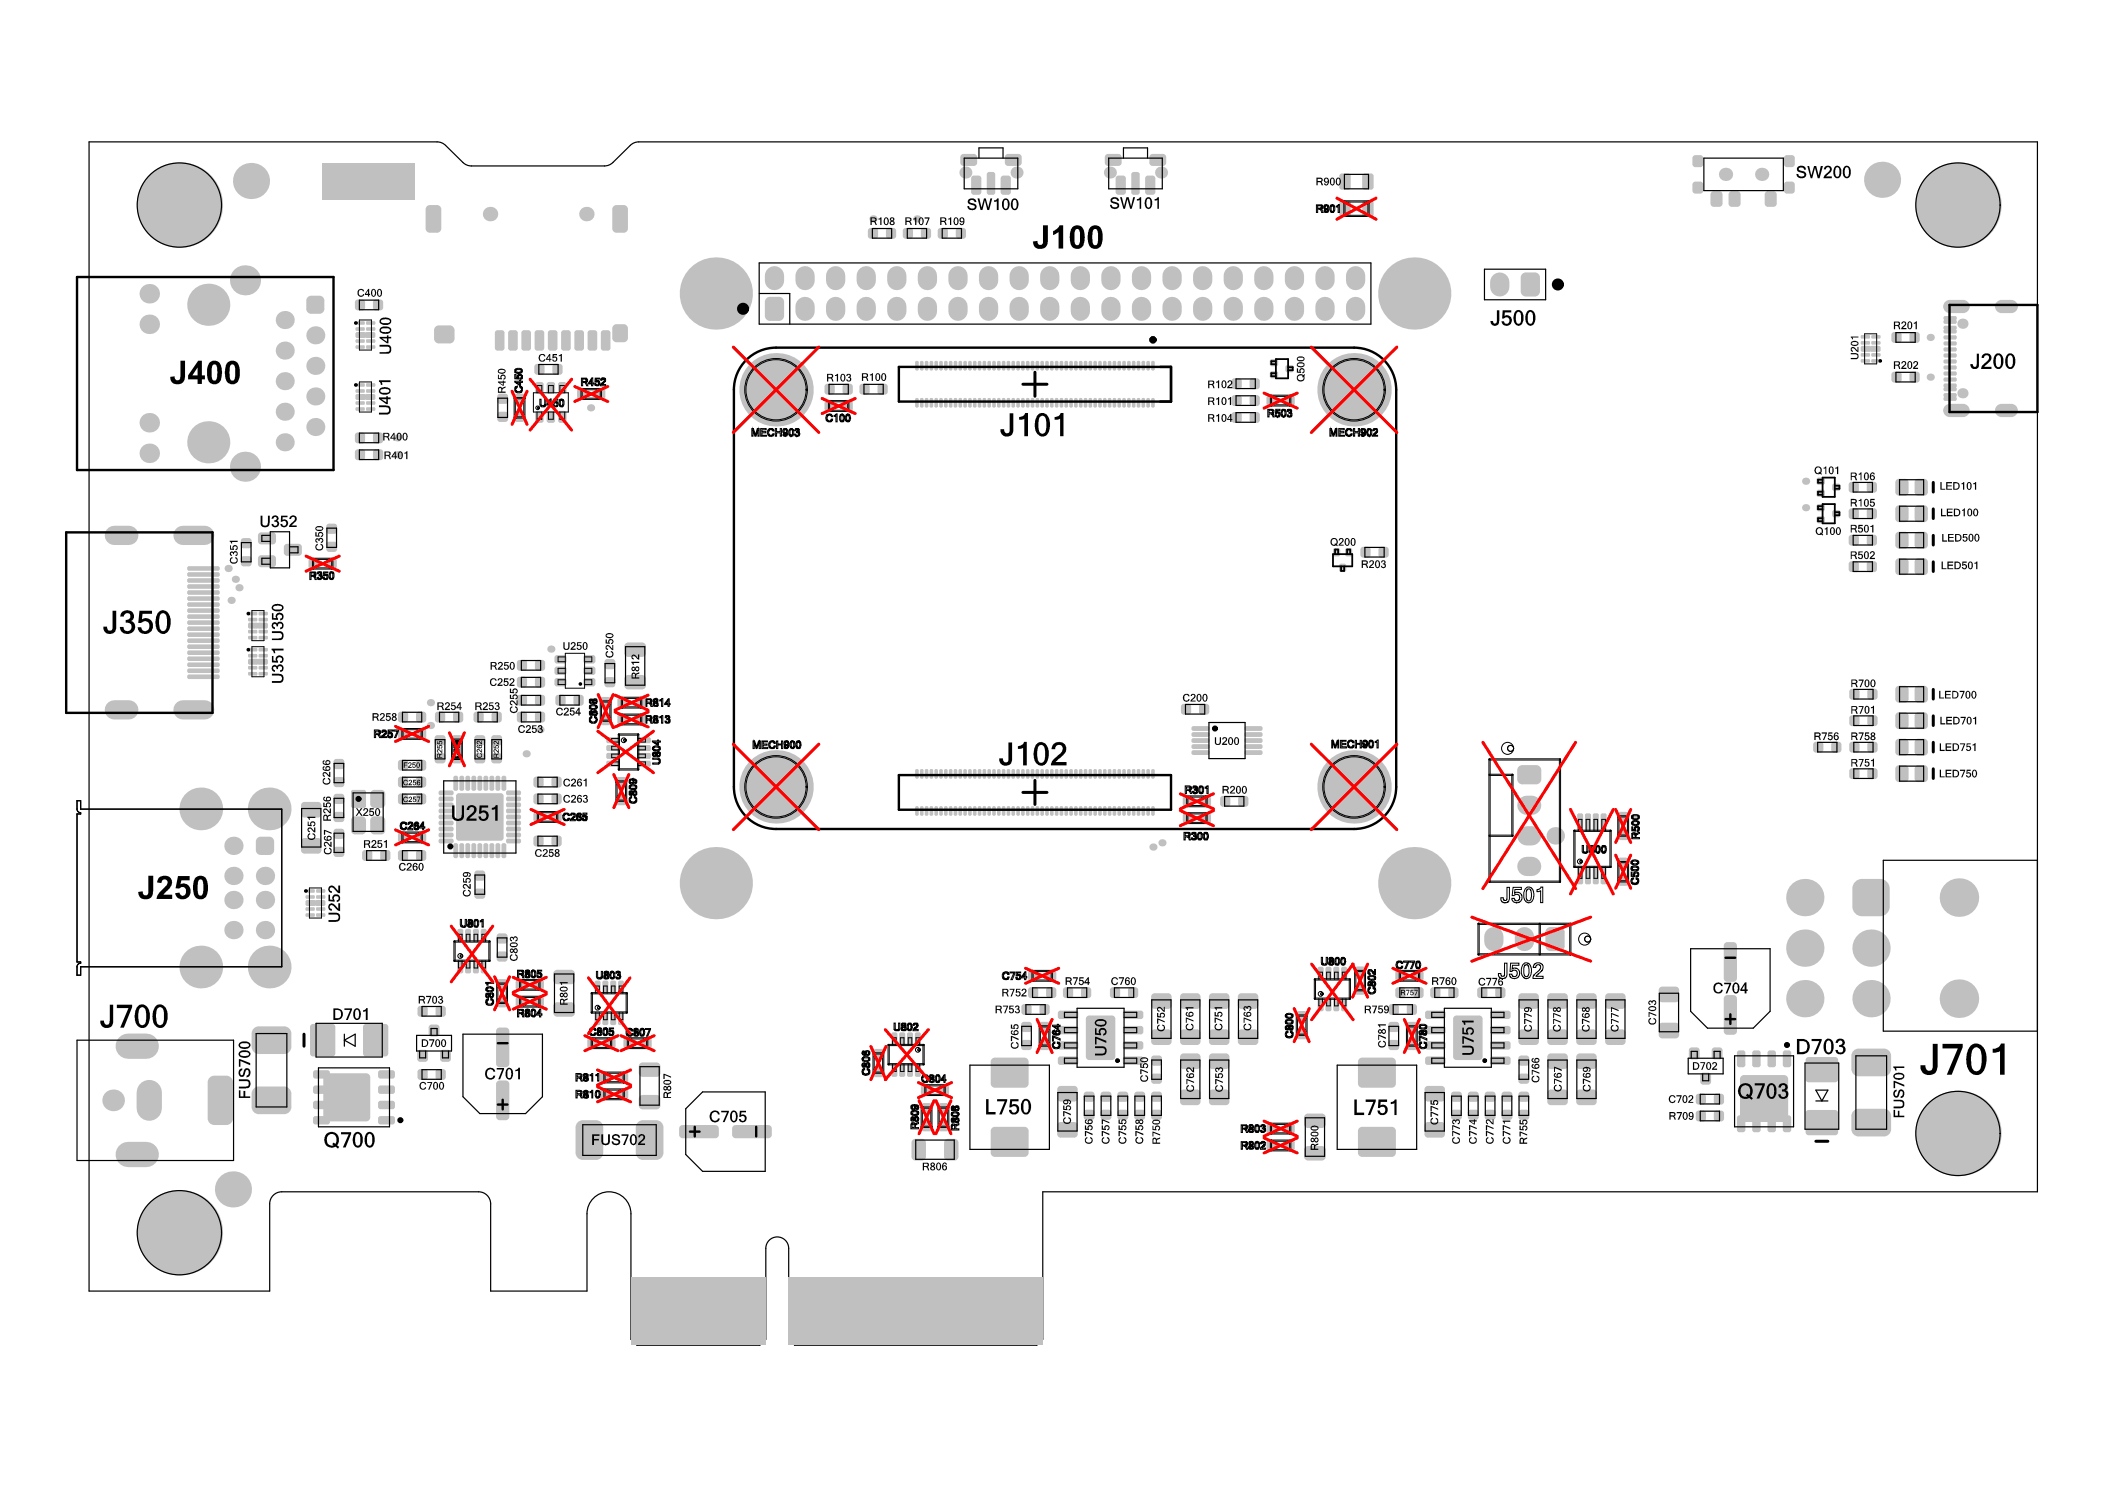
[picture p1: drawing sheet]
<svg xmlns="http://www.w3.org/2000/svg" width="297mm" height="210mm" viewBox="0 0 297 210" stroke-linecap="round" stroke-linejoin="round" font-family="sans-serif">
<path d="M12.6 20h49.1a1.7 1.7 0 0 1 1.2 .5l2.4 2.4a1.7 1.7 0 0 0 1.2 .5h18.8a1.7 1.7 0 0 0 1.2-.5l2.4-2.4a1.7 1.7 0 0 1 1.2-.5h197.4v148.1h-140.4v20.8l-.8 .9h-34.2l-.8-.9v-12.8a1.61 1.61 0 0 0-1.6-1.6 1.61 1.61 0 0 0-1.6 1.6v12.8l-.9 .9h-17.3l-.9-.9v-17.7a3.1 3.1 0 0 0-3.1-3.1 3.1 3.1 0 0 0-3.1 3.1v10.9h-13.6v-12.3a1.7 1.7 0 0 0-1.7-1.7h-27.7a1.7 1.7 0 0 0-1.7 1.7v12.3h-25.5z" fill="none" stroke="#000" stroke-width=".17"/>
<g fill="#c0c0c0">
<path d="M111.3 180.2h35.8v9.6h-35.8z" fill-rule="evenodd"/>
<path d="M89 180.2h19.1v9.6h-19.1z" fill-rule="evenodd"/>
<path d="M45.4 23h13.1v5.1h-13.1z" fill-rule="evenodd"/>
<path d="M29.3 152.7l.9-1h1.7l1 1v5.1l-1 .9h-1.7l-.9-.9z" fill-rule="evenodd"/>
</g>
<g fill="#c0c0c0">
<path d="M29.6 152l.3-.2 .3-.1v1h-.9l.1-.4z"/>
<path d="M29.3 157.8h.9v.9a.93 .93 0 0 1-.9-.9z"/>
<path d="M31.9 157.8h1a.93 .93 0 0 1-1 .9z"/>
<path d="M31.9 151.7a.93 .93 0 0 1 1 1h-1z"/>
<circle cx="25.3" cy="173.9" r="6"/>
<circle cx="16" cy="155.2" r="1.53"/>
</g>
<path d="M18.1 147.6h2.5M21.1 154.1v2.2M18.1 162.9h2.5" fill="none" stroke="#c0c0c0" stroke-width="3.6"/>
<g fill="#c0c0c0">
<path d="M38 119.9h.7a.69 .69 0 0 1-.7 .7z"/>
<path d="M38 118a.69 .69 0 0 1 .7 .7h-.7z"/>
<path d="M36.3 118.2l.5-.2v.7h-.7z"/>
<path d="M36.1 119.9h.7v.7a.69 .69 0 0 1-.7-.7z"/>
<circle cx="38" cy="136.4" r="3"/>
<circle cx="32.9" cy="131.2" r="1.29"/>
<circle cx="37.4" cy="131.2" r="1.29"/>
<circle cx="28.3" cy="136.4" r="3"/>
<circle cx="37.4" cy="123.6" r="1.29"/>
<circle cx="32.9" cy="127" r="1.29"/>
<circle cx="37.4" cy="127" r="1.29"/>
<circle cx="32.9" cy="123.6" r="1.29"/>
<circle cx="32.9" cy="119.3" r="1.29"/>
<circle cx="101" cy="124.6" r="5.1"/>
<circle cx="25.3" cy="28.9" r="6"/>
<circle cx="34.6" cy="65.8" r="2.12"/>
</g>
<path d="M36.1 118.7l.7-.7h1.2l.7 .7v1.2l-.7 .7h-1.2l-.7-.7z" fill-rule="evenodd" fill="#c0c0c0"/>
<path d="M16.1 75.5h2.1" fill="none" stroke="#c0c0c0" stroke-width="2.7"/>
<circle cx="29.4" cy="62.4" r="2.97" fill="#c0c0c0"/>
<path d="M25.8 75.5h3.1" fill="none" stroke="#c0c0c0" stroke-width="2.7"/>
<g fill="#c0c0c0">
<path d="M43.4 41.9l.5-.2v.7h-.7z"/>
<path d="M43.2 43.6h.7v.7a.68 .68 0 0 1-.7-.7z"/>
<path d="M45.1 43.6h.7a.68 .68 0 0 1-.7 .7z"/>
<path d="M45.1 41.7a.68 .68 0 0 1 .7 .7h-.7z"/>
<path d="M109.9 41.9a.72 .72 0 0 1 .7 .7h-.7z"/>
<path d="M108.1 42.1l.6-.2v.7h-.8z"/>
<path d="M107.9 44.5h.8v.8a.72 .72 0 0 1-.8-.8z"/>
<path d="M109.9 44.5h.7a.72 .72 0 0 1-.7 .8z"/>
<circle cx="21.1" cy="45.7" r="1.38"/>
<circle cx="29.4" cy="43" r="2.97"/>
<circle cx="21.1" cy="41.4" r="1.38"/>
<circle cx="34.6" cy="39.5" r="2.12"/>
<circle cx="44.5" cy="47.3" r="1.27"/>
<circle cx="44.5" cy="51.6" r="1.27"/>
<circle cx="44.5" cy="55.9" r="1.27"/>
<circle cx="44.5" cy="60.2" r="1.27"/>
<circle cx="69.2" cy="30.2" r="1.02"/>
<circle cx="82.7" cy="30.2" r="1.02"/>
</g>
<g fill="#c0c0c0">
<path d="M43.2 42.4l.7-.7h1.2l.7 .7v1.2l-.7 .7h-1.2l-.7-.7z" fill-rule="evenodd"/>
<path d="M107.9 42.6l.8-.7h1.2l.7 .7v1.9l-.7 .8h-1.2l-.8-.8z" fill-rule="evenodd"/>
</g>
<path d="M113.6 43.2v.7" fill="none" stroke="#c0c0c0" stroke-width="2.7"/>
<circle cx="101" cy="41.4" r="5.1" fill="#c0c0c0"/>
<path d="M109.3 38.9v.7M113.6 38.9v.7" fill="none" stroke="#c0c0c0" stroke-width="2.7"/>
<g fill="#c0c0c0">
<path d="M218.1 133.4h.7v.8a.72 .72 0 0 1-.7-.8z"/>
<path d="M220.1 133.4h.7a.72 .72 0 0 1-.7 .8z"/>
<path d="M220.1 130.8a.72 .72 0 0 1 .7 .7h-.7z"/>
<path d="M218.3 131l.5-.2v.7h-.7z"/>
<path d="M261.7 124.5l.6-.4 .4-.1v1.3h-1.3z"/>
<path d="M261.4 127.9h1.3v1.3a1.36 1.36 0 0 1-1.3-1.3z"/>
<path d="M265.3 127.9h1.4a1.36 1.36 0 0 1-1.4 1.3z"/>
<path d="M265.3 124a1.36 1.36 0 0 1 1.4 1.3h-1.4z"/>
<circle cx="109.5" cy="55" r="5.2"/>
<circle cx="21.1" cy="63.9" r="1.38"/>
<circle cx="21.1" cy="59.6" r="1.38"/>
<circle cx="40.2" cy="45.1" r="1.27"/>
<circle cx="40.2" cy="49.5" r="1.27"/>
<circle cx="40.2" cy="53.8" r="1.27"/>
<circle cx="40.2" cy="58.1" r="1.27"/>
<circle cx="40.2" cy="62.4" r="1.27"/>
<circle cx="276.3" cy="159.9" r="6"/>
<circle cx="264" cy="140.9" r="2.63"/>
<circle cx="276.4" cy="140.9" r="2.72"/>
<circle cx="254.7" cy="140.9" r="2.63"/>
<circle cx="254.7" cy="133.7" r="2.63"/>
<circle cx="264" cy="133.7" r="2.63"/>
<circle cx="276.4" cy="126.6" r="2.72"/>
<circle cx="254.7" cy="126.6" r="2.63"/>
</g>
<g fill="#c0c0c0">
<path d="M218.1 131.5l.7-.7h1.3l.7 .7v1.9l-.7 .8h-1.3l-.7-.8z" fill-rule="evenodd"/>
<path d="M261.4 125.3l1.3-1.3h2.6l1.4 1.3v2.6l-1.4 1.3h-2.6l-1.3-1.3z" fill-rule="evenodd"/>
</g>
<path d="M156.8 38.9v.7M161.1 38.9v.7M165.4 38.9v.7M169.7 38.9v.7M174 38.9v.7M178.3 38.9v.7M182.7 38.9v.7M178.3 43.2v.7M182.7 43.2v.7M210.8 132.1v.7M215.1 132.1v.7M215.5 122.2h.6" fill="none" stroke="#c0c0c0" stroke-width="2.7"/>
<g fill="#c0c0c0">
<circle cx="38" cy="114.1" r="3"/>
<circle cx="109.5" cy="111" r="5.2"/>
</g>
<g fill="none" stroke="#c0c0c0" stroke-width="2.7">
<path d="M117.9 38.9v.7M122.2 38.9v.7M126.6 38.9v.7M130.9 38.9v.7M135.2 38.9v.7M139.5 38.9v.7M143.8 38.9v.7M148.1 38.9v.7M152.4 38.9v.7M117.9 43.2v.7M122.2 43.2v.7M126.6 43.2v.7"/>
<path d="M130.9 43.2v.7M135.2 43.2v.7M139.5 43.2v.7M143.8 43.2v.7M148.1 43.2v.7M152.4 43.2v.7M156.8 43.2v.7M161.1 43.2v.7M165.4 43.2v.7M169.7 43.2v.7M174 43.2v.7"/>
</g>
<g fill="#c0c0c0">
<circle cx="156.6" cy="24.3" r=".85"/>
<circle cx="163.8" cy="24.3" r=".85"/>
<circle cx="136.2" cy="24.3" r=".85"/>
<circle cx="143.5" cy="24.3" r=".85"/>
</g>
<path d="M215.5 117.9h.6" fill="none" stroke="#c0c0c0" stroke-width="2.7"/>
<circle cx="219.5" cy="117.9" r="1.23" fill="#c0c0c0"/>
<path d="M215.5 113.6h.6" fill="none" stroke="#c0c0c0" stroke-width="2.7"/>
<g fill="#c0c0c0">
<path d="M214.1 108.6l.7-.7h2l.7 .7v1.3l-.7 .7h-2l-.7-.7z" fill-rule="evenodd"/>
<path d="M214.6 39.2l.7-.8h1.3l.7 .8v1.9l-.7 .7h-1.3l-.7-.7z" fill-rule="evenodd"/>
</g>
<g fill="#c0c0c0">
<path d="M216.8 109.9h.7a.72 .72 0 0 1-.7 .7z"/>
<path d="M216.8 107.9a.72 .72 0 0 1 .7 .7h-.7z"/>
<path d="M214.3 108.1l.5-.2v.7h-.7z"/>
<path d="M214.1 109.9h.7v.7a.72 .72 0 0 1-.7-.7z"/>
<path d="M214.6 41.1h.7v.7a.72 .72 0 0 1-.7-.7z"/>
<path d="M216.6 41.1h.7a.72 .72 0 0 1-.7 .7z"/>
<path d="M216.6 38.4a.72 .72 0 0 1 .7 .8h-.7z"/>
<path d="M214.8 38.6l.5-.2v.8h-.7z"/>
</g>
<path d="M211.6 39.8v.7" fill="none" stroke="#c0c0c0" stroke-width="2.7"/>
<g fill="#c0c0c0">
<path d="M283.8 57a.93 .93 0 0 1 .9 .9h-.9z"/>
<path d="M281.8 57.2l.3-.2h.3v.9h-.9l.1-.4z"/>
<path d="M281.5 57.9h.9v.9a.93 .93 0 0 1-.9-.9z"/>
<path d="M283.8 57.9h.9a.93 .93 0 0 1-.9 .9z"/>
<path d="M277 57a.93 .93 0 0 1 .9 .9h-.9z"/>
<path d="M274.5 57.2l.3-.2h.3v.9h-.9l.1-.4z"/>
<path d="M274.2 57.9h.9v.9a.93 .93 0 0 1-.9-.9z"/>
<path d="M277 57.9h.9a.93 .93 0 0 1-.9 .9z"/>
<path d="M277 42.3a.93 .93 0 0 1 .9 .9h-.9z"/>
<path d="M274.5 42.6l.3-.2 .3-.1v.9h-.9l.1-.3z"/>
<path d="M274.2 43.2h.9v1a.93 .93 0 0 1-.9-1z"/>
<path d="M277 43.2h.9a.93 .93 0 0 1-.9 1z"/>
<path d="M283.8 42.3a.93 .93 0 0 1 .9 .9h-.9z"/>
<path d="M281.8 42.6l.3-.2 .3-.1v.9h-.9l.1-.3z"/>
<path d="M281.5 43.2h.9v1a.93 .93 0 0 1-.9-1z"/>
<path d="M283.8 43.2h.9a.93 .93 0 0 1-.9 1z"/>
<circle cx="243.5" cy="24.6" r=".93"/>
<circle cx="248.6" cy="24.6" r=".93"/>
<circle cx="276.9" cy="55.5" r=".72"/>
<circle cx="276.3" cy="28.9" r="6"/>
<circle cx="276.9" cy="45.7" r=".72"/>
</g>
<g fill="#c0c0c0">
<path d="M281.5 57.9l.9-.9h1.4l.9 .9-.9 .9h-1.4z" fill-rule="evenodd"/>
<path d="M274.2 57.9l.9-.9h1.9l.9 .9-.9 .9h-1.9z" fill-rule="evenodd"/>
<path d="M274.2 43.2l.9-.9h1.9l.9 .9-.9 1h-1.9z" fill-rule="evenodd"/>
<path d="M281.5 43.2l.9-.9h1.4l.9 .9-.9 1h-1.4z" fill-rule="evenodd"/>
</g>
<path d="M191.3 38.9v.7M191.3 43.2v.7" fill="none" stroke="#c0c0c0" stroke-width="2.7"/>
<circle cx="199.6" cy="41.4" r="5.1" fill="#c0c0c0"/>
<path d="M16.1 100.1h2.1M25.8 100.1h3.1" fill="none" stroke="#c0c0c0" stroke-width="2.7"/>
<g fill="#c0c0c0">
<circle cx="191.1" cy="111" r="5.2"/>
<circle cx="191.1" cy="55" r="5.2"/>
<circle cx="28.3" cy="114.1" r="3"/>
</g>
<path d="M187 38.9v.7M187 43.2v.7" fill="none" stroke="#c0c0c0" stroke-width="2.7"/>
<g fill="#c0c0c0">
<path d="M52.8 45.3l.2 .2h-.2z"/>
<path d="M51.7 45.4l.1-.1v.2h-.1z"/>
<path d="M51.7 45.6h.1v.2z"/>
<path d="M52.8 45.6h.2l-.2 .2z"/>
<path d="M52.8 46.2l.2 .1h-.2z"/>
<path d="M51.7 46.2h.1v.1h-.1z"/>
<path d="M51.7 46.5h.1v.2z"/>
<path d="M52.8 46.5h.2l-.2 .2z"/>
<path d="M52.7 46.8l.2 .1 .1 .2h-.3z"/>
<path d="M51.6 46.9l.1-.1v.3h-.2z"/>
<path d="M51.5 47.4h.2v.3l-.1-.1z"/>
<path d="M52.7 47.4h.3l-.1 .2-.2 .1z"/>
<path d="M52.8 47.9l.2 .1h-.2z"/>
<path d="M51.7 47.9h.1v.1h-.1z"/>
<path d="M51.7 48.2h.1v.2z"/>
<path d="M52.8 48.2h.2l-.2 .2z"/>
<path d="M52.8 48.7l.2 .2h-.2z"/>
<path d="M51.7 48.8l.1-.1v.2h-.1z"/>
<path d="M51.7 49h.1v.2z"/>
<path d="M52.8 49h.2l-.2 .2z"/>
<path d="M51.3 48.7l.2 .2h-.2z"/>
<path d="M50.2 48.8l.1-.1v.2h-.1z"/>
<path d="M50.2 49h.1v.2z"/>
<path d="M51.3 49h.2l-.2 .2z"/>
<path d="M51.3 47.9l.2 .1h-.2z"/>
<path d="M50.2 47.9h.1v.1h-.1z"/>
<path d="M50.2 48.2h.1v.2z"/>
<path d="M51.3 48.2h.2l-.2 .2z"/>
<path d="M51.4 46.8l.2 .1 .1 .2h-.3z"/>
<path d="M50.2 46.9l.2-.1v.3h-.2z"/>
<path d="M50.2 47.4h.2v.3l-.2-.1z"/>
<path d="M51.4 47.4h.3l-.1 .2-.2 .1z"/>
<path d="M51.3 46.2l.2 .1h-.2z"/>
<path d="M50.2 46.2h.1v.1h-.1z"/>
<path d="M50.2 46.5h.1v.2z"/>
<path d="M51.3 46.5h.2l-.2 .2z"/>
<path d="M51.3 45.3l.2 .2h-.2z"/>
<path d="M50.2 45.4l.1-.1v.2h-.1z"/>
<path d="M50.2 45.6h.1v.2z"/>
<path d="M51.3 45.6h.2l-.2 .2z"/>
<path d="M52.6 43.4h.4v.4l-.3-.2z"/>
<path d="M53.7 43.4h.4l-.2 .3-.2 .1z"/>
<path d="M53.7 42.3h.2l.2 .4h-.4z"/>
<path d="M52.7 42.5l.3-.2v.4h-.4z"/>
<path d="M50.1 43.4h.4v.4l-.4-.2z"/>
<path d="M51.1 43.4h.4l-.2 .3-.2 .1z"/>
<path d="M51.1 42.3h.2l.2 .4h-.4z"/>
<path d="M50.1 42.5l.4-.2v.4h-.4z"/>
<path d="M50.1 62.1h.4v.4l-.4-.2z"/>
<path d="M51.1 62.1h.4v.2l-.4 .2z"/>
<path d="M51.1 61l.2 .1 .2 .3h-.4z"/>
<path d="M50.1 61.2l.4-.2v.4h-.4z"/>
<path d="M52.6 62.1h.4v.4l-.3-.2z"/>
<path d="M53.7 62.1h.4l-.1 .2-.3 .2z"/>
<path d="M53.7 61l.2 .1 .2 .3h-.4z"/>
<path d="M52.7 61.2l.3-.2v.4h-.4z"/>
<path d="M52.6 64.5h.4v.4l-.3-.2z"/>
<path d="M53.7 64.5h.4l-.2 .4h-.2z"/>
<path d="M53.7 63.4h.2l.2 .4h-.4z"/>
<path d="M52.7 63.6l.3-.2v.4h-.4z"/>
<path d="M50.1 64.5h.4v.4l-.4-.2z"/>
<path d="M51.1 64.5h.4l-.2 .4h-.2z"/>
<path d="M51.1 63.4h.2l.2 .4h-.4z"/>
<path d="M50.1 63.6l.4-.2v.4h-.4z"/>
<path d="M51.3 54l.2 .2h-.2z"/>
<path d="M50.2 54.1l.1-.1v.2h-.1z"/>
<path d="M50.2 54.4h.1v.2z"/>
<path d="M51.3 54.4h.2l-.2 .2z"/>
<path d="M51.3 54.9l.2 .2h-.2z"/>
<path d="M50.2 54.9h.1v.2h-.1z"/>
<path d="M50.2 55.2h.1v.2z"/>
<path d="M51.3 55.2h.2l-.2 .2z"/>
<path d="M51.4 55.6l.2 .1 .1 .1h-.3z"/>
<path d="M50.2 55.7l.2-.1v.2h-.2z"/>
<path d="M50.2 56.2h.2v.2h-.2z"/>
<path d="M51.4 56.2h.3l-.1 .2h-.2z"/>
<path d="M51.3 56.6l.2 .2h-.2z"/>
<path d="M50.2 56.6h.1v.2h-.1z"/>
<path d="M50.2 56.9h.1v.2z"/>
<path d="M51.3 56.9h.2l-.2 .2z"/>
<path d="M51.3 57.4l.2 .2h-.2z"/>
<path d="M50.2 57.5l.1-.1v.2h-.1z"/>
<path d="M50.2 57.8h.1v.2z"/>
<path d="M51.3 57.8h.2l-.2 .2z"/>
<path d="M52.8 57.4l.2 .2h-.2z"/>
<path d="M51.7 57.5l.1-.1v.2h-.1z"/>
<path d="M51.7 57.8h.1v.2z"/>
<path d="M52.8 57.8h.2l-.2 .2z"/>
<path d="M52.8 56.6l.2 .2h-.2z"/>
<path d="M51.7 56.6h.1v.2h-.1z"/>
<path d="M51.7 56.9h.1v.2z"/>
<path d="M52.8 56.9h.2l-.2 .2z"/>
<path d="M52.7 55.6l.2 .1 .1 .1h-.3z"/>
<path d="M51.6 55.7l.1-.1v.2h-.2z"/>
<path d="M51.5 56.2h.2v.2h-.1z"/>
<path d="M52.7 56.2h.3l-.1 .2h-.2z"/>
<path d="M52.8 54.9l.2 .2h-.2z"/>
<path d="M51.7 54.9h.1v.2h-.1z"/>
<path d="M51.7 55.2h.1v.2z"/>
<path d="M52.8 55.2h.2l-.2 .2z"/>
<path d="M52.8 54l.2 .2h-.2z"/>
<path d="M51.7 54.1l.1-.1v.2h-.1z"/>
<path d="M51.7 54.4h.1v.2z"/>
<path d="M52.8 54.4h.2l-.2 .2z"/>
<path d="M134.9 33.3h.4v.4l-.4-.2z"/>
<path d="M135.9 33.3h.4a.4 .4 0 0 1-.4 .4z"/>
<path d="M135.9 32.2l.4 .2v.2h-.4z"/>
<path d="M134.9 32.4l.4-.2v.4h-.4z"/>
<path d="M132.3 33.3h.4v.4l-.3-.2z"/>
<path d="M133.4 33.3h.4l-.1 .2-.3 .2z"/>
<path d="M133.4 32.2l.3 .2 .1 .2h-.4z"/>
<path d="M132.4 32.4l.3-.2v.4h-.4z"/>
<path d="M135.5 22.9h.5v.5l-.4-.2z"/>
<path d="M137.4 22.9h.5a.47 .47 0 0 1-.5 .5z"/>
<path d="M137.4 21.7l.3 .1 .2 .4h-.5z"/>
<path d="M135.6 21.9l.4-.2v.5h-.5z"/>
<path d="M141.8 22.9h.5v.5l-.4-.2z"/>
<path d="M143.7 22.9h.5a.47 .47 0 0 1-.5 .5z"/>
<path d="M143.7 21.7l.2 .1 .3 .4h-.5z"/>
<path d="M141.9 21.9l.4-.2v.5h-.5z"/>
<path d="M139.2 27.1h.4v.4l-.2-.1z"/>
<path d="M140.1 27.1h.3l-.1 .3-.2 .1z"/>
<path d="M140.1 24.3l.3 .1v.2h-.3z"/>
<path d="M139.3 24.4l.3-.1v.3h-.4z"/>
<path d="M137 27.1h.4v.4l-.2-.1z"/>
<path d="M138.1 27.1h.4l-.1 .2-.3 .2z"/>
<path d="M138.1 24.8l.3 .2 .1 .2h-.4z"/>
<path d="M137.1 25l.3-.2v.4h-.4z"/>
<path d="M141.2 27.1h.4v.4l-.3-.2z"/>
<path d="M142.2 27.1h.4v.2l-.4 .2z"/>
<path d="M142.2 24.8l.4 .2v.2h-.4z"/>
<path d="M141.3 25l.3-.2v.4h-.4z"/>
<path d="M125 33.3h.4v.4l-.3-.2z"/>
<path d="M126.1 33.3h.4l-.1 .2-.3 .2z"/>
<path d="M126.1 32.2l.3 .2 .1 .2h-.4z"/>
<path d="M125.1 32.4l.3-.2v.4h-.4z"/>
<path d="M122.5 33.3h.4v.4l-.4-.2z"/>
<path d="M123.5 33.3h.4v.2l-.4 .2z"/>
<path d="M123.5 32.2l.4 .2v.2h-.4z"/>
<path d="M122.5 32.4l.4-.2v.4h-.4z"/>
<path d="M129.9 33.3h.4v.4l-.3-.2z"/>
<path d="M131 33.3h.4l-.1 .2-.3 .2z"/>
<path d="M131 32.2l.3 .2 .1 .2h-.4z"/>
<path d="M130 32.4l.3-.2v.4h-.4z"/>
<path d="M127.4 33.3h.4v.4l-.4-.2z"/>
<path d="M128.4 33.3h.4v.2l-.4 .2z"/>
<path d="M128.4 32.2l.4 .2v.2h-.4z"/>
<path d="M127.4 32.4l.4-.2v.4h-.4z"/>
<path d="M155.9 22.9h.5v.5l-.3-.1z"/>
<path d="M157.8 22.9h.5a.47 .47 0 0 1-.5 .5z"/>
<path d="M157.8 21.7l.2 .1 .3 .4h-.5z"/>
<path d="M156 21.9l.4-.2v.5h-.5z"/>
<path d="M162.2 22.9h.5v.5l-.5-.2z"/>
<path d="M164.1 22.9h.5a.47 .47 0 0 1-.5 .5z"/>
<path d="M164.1 21.7l.2 .1 .3 .4h-.5z"/>
<path d="M162.2 21.9l.5-.2v.5h-.5z"/>
<path d="M159.6 27.1h.4v.4l-.2-.1z"/>
<path d="M160.5 27.1h.3l-.1 .3-.2 .1z"/>
<path d="M160.5 24.3h.2l.1 .3h-.3z"/>
<path d="M159.7 24.4l.3-.1v.3h-.4z"/>
<path d="M157.4 27.1h.4v.4l-.3-.2z"/>
<path d="M158.5 27.1h.4l-.1 .2-.3 .2z"/>
<path d="M158.5 24.8l.3 .2 .1 .2h-.4z"/>
<path d="M157.5 25l.3-.2v.4h-.4z"/>
<path d="M161.6 27.1h.4v.4l-.4-.2z"/>
<path d="M162.6 27.1h.4v.2l-.4 .2z"/>
<path d="M162.6 24.8l.4 .2v.2h-.4z"/>
<path d="M161.6 25l.4-.2v.4h-.4z"/>
<path d="M90.6 96.7h.6a.55 .55 0 0 1-.6 .6z"/>
<path d="M90.6 95.2l.3 .1 .2 .2 .1 .3h-.6z"/>
<path d="M88.2 95.5l.2-.2 .3-.1v.6h-.6z"/>
<path d="M88.1 96.7h.6v.6l-.3-.1-.2-.2z"/>
<path d="M90.6 92.1h.6a.55 .55 0 0 1-.6 .6z"/>
<path d="M90.6 90.6l.3 .1 .2 .2 .1 .3h-.6z"/>
<path d="M88.2 90.9l.2-.2 .3-.1v.6h-.6z"/>
<path d="M88.1 92.1h.6v.6a.55 .55 0 0 1-.6-.6z"/>
<path d="M88.2 98.4l.3 .2 .1 .2h-.4z"/>
<path d="M87.2 98.6l.3-.2v.4h-.4z"/>
<path d="M87.1 99.5h.4v.4l-.3-.2z"/>
<path d="M88.2 99.5h.4a.4 .4 0 0 1-.4 .4z"/>
<path d="M90.7 98.4h.2l.2 .4h-.4z"/>
<path d="M89.7 98.6l.4-.2v.4h-.4z"/>
<path d="M89.7 99.5h.4v.4l-.4-.2z"/>
<path d="M90.7 99.5h.4v.2l-.4 .2z"/>
<path d="M88.2 100.7l.3 .2 .1 .2h-.4z"/>
<path d="M87.2 100.9l.3-.2v.4h-.4z"/>
<path d="M87.1 101.9h.4v.4l-.3-.2z"/>
<path d="M88.2 101.9h.4a.4 .4 0 0 1-.4 .4z"/>
<path d="M90.7 100.7l.2 .1 .2 .3h-.4z"/>
<path d="M89.7 100.9l.4-.2v.4h-.4z"/>
<path d="M89.7 101.9h.4v.4l-.4-.2z"/>
<path d="M90.7 101.9h.4v.2l-.4 .2z"/>
<path d="M84.8 98.5l.3-.2v.4h-.4z"/>
<path d="M84.7 99.4h.4v.4l-.3-.2z"/>
<path d="M85.8 99.4h.4v.2l-.4 .2z"/>
<path d="M85.8 98.3l.4 .2v.2h-.4z"/>
<path d="M84.8 101.1l.3-.2v.4h-.4z"/>
<path d="M84.7 101.9h.4v.4l-.3-.2z"/>
<path d="M85.8 101.9h.4v.2l-.4 .2z"/>
<path d="M85.8 100.9h.2l.2 .4h-.4z"/>
<path d="M90 107.4l.2-.1v.3h-.2z"/>
<path d="M90 107.9h.2v.3l-.2-.1z"/>
<path d="M91.6 107.9h.2v.2l-.2 .1z"/>
<path d="M91.6 107.3l.2 .1v.2h-.2z"/>
<path d="M90 106.3l.2-.1v.3h-.2z"/>
<path d="M90 106.8h.2v.3l-.2-.1z"/>
<path d="M91.6 106.8h.2v.2l-.2 .1z"/>
<path d="M91.6 106.2l.2 .1v.2h-.2z"/>
<path d="M90 105.2l.2-.1v.3h-.2z"/>
<path d="M90 105.7h.2v.3l-.2-.1z"/>
<path d="M91.6 105.7h.2v.2l-.2 .1z"/>
<path d="M91.6 105.1l.2 .1v.2h-.2z"/>
<path d="M90 104.1l.2-.1v.3h-.2z"/>
<path d="M90 104.6h.2v.2h-.2z"/>
<path d="M91.6 104.6h.2v.2h-.2z"/>
<path d="M91.6 104l.2 .1v.2h-.2z"/>
<path d="M85.6 107.4l.2-.1v.3h-.3z"/>
<path d="M85.5 107.9h.3v.3l-.2-.1z"/>
<path d="M87.2 107.9h.2l-.1 .2-.1 .1z"/>
<path d="M87.2 107.3l.1 .1 .1 .2h-.2z"/>
<path d="M85.6 106.3l.2-.1v.3h-.3z"/>
<path d="M85.5 106.8h.3v.3l-.2-.1z"/>
<path d="M87.2 106.8h.2l-.1 .2-.1 .1z"/>
<path d="M87.2 106.2l.1 .1 .1 .2h-.2z"/>
<path d="M85.6 105.2l.2-.1v.3h-.3z"/>
<path d="M85.5 105.7h.3v.3l-.2-.1z"/>
<path d="M87.2 105.7h.2l-.1 .2-.1 .1z"/>
<path d="M87.2 105.1l.1 .1 .1 .2h-.2z"/>
<path d="M85.6 104.1l.2-.1v.3h-.3z"/>
<path d="M85.5 104.6h.3v.2h-.2z"/>
<path d="M87.2 104.6h.2l-.1 .2h-.1z"/>
<path d="M87.2 104l.1 .1 .1 .2h-.2z"/>
<path d="M87 109.8l.3-.2v.4h-.4z"/>
<path d="M86.9 110.6h.4v.4l-.3-.2z"/>
<path d="M88 110.6h.4v.2l-.4 .2z"/>
<path d="M88 109.6l.2 .1 .2 .3h-.4z"/>
<path d="M87 112.3l.3-.2v.4h-.4z"/>
<path d="M86.9 113.2h.4v.4l-.3-.2z"/>
<path d="M88 113.2h.4v.2l-.4 .2z"/>
<path d="M88 112.1l.4 .2v.2h-.4z"/>
<path d="M75.5 55.2h.4v.4l-.3-.2z"/>
<path d="M76.4 55.2h.3l-.2 .3-.1 .1z"/>
<path d="M76.4 53.9l.3 .1v.2h-.3z"/>
<path d="M75.6 54l.3-.1v.3h-.4z"/>
<path d="M77.1 55.2h.4v.4l-.3-.2z"/>
<path d="M78 55.2h.3v.2l-.3 .2z"/>
<path d="M78 53.9l.3 .1v.2h-.3z"/>
<path d="M77.2 54l.3-.1v.3h-.4z"/>
<path d="M78.8 59.3h.3v.4l-.3-.2z"/>
<path d="M79.6 59.3h.3l-.1 .3-.2 .1z"/>
<path d="M79.6 58l.3 .1v.2h-.3z"/>
<path d="M78.8 58.1l.3-.1v.3h-.3z"/>
<path d="M78.8 55.2h.3v.4l-.3-.2z"/>
<path d="M79.6 55.2h.3l-.1 .3-.2 .1z"/>
<path d="M79.6 53.9l.3 .1v.2h-.3z"/>
<path d="M78.8 54l.3-.1v.3h-.3z"/>
<path d="M75.5 59.3h.4v.4l-.2-.1z"/>
<path d="M76.4 59.3h.3l-.2 .3-.1 .1z"/>
<path d="M76.4 58l.3 .1v.2h-.3z"/>
<path d="M75.6 58.1l.3-.1v.3h-.4z"/>
<path d="M77.1 59.3h.4v.4l-.2-.1z"/>
<path d="M78 59.3h.3v.2l-.3 .2z"/>
<path d="M78 58l.3 .1v.2h-.3z"/>
<path d="M77.2 58.1l.3-.1v.3h-.4z"/>
<path d="M73.7 59.1h.4l-.2 .4h-.2z"/>
<path d="M73.7 58.1a.4 .4 0 0 1 .4 .4h-.4z"/>
<path d="M72.6 58.3l.4-.2v.4h-.4z"/>
<path d="M72.6 59.1h.4v.4h-.2z"/>
<path d="M73.7 56.6h.4l-.1 .2-.3 .2z"/>
<path d="M73.7 55.5l.3 .2 .1 .2h-.4z"/>
<path d="M72.6 55.7l.4-.2v.4h-.4z"/>
<path d="M72.6 56.6h.4v.4a.4 .4 0 0 1-.4-.4z"/>
<path d="M71.3 56.6h.4l-.1 .2-.3 .2z"/>
<path d="M71.3 55.5l.3 .2 .1 .2h-.4z"/>
<path d="M70.2 55.7l.4-.2v.4h-.4z"/>
<path d="M70.2 56.6h.4v.4a.4 .4 0 0 1-.4-.4z"/>
<path d="M71.3 59.1h.4l-.2 .4h-.2z"/>
<path d="M71.3 58.1a.4 .4 0 0 1 .4 .4h-.4z"/>
<path d="M70.2 58.3l.4-.2v.4h-.4z"/>
<path d="M70.2 59.1h.4v.4h-.2z"/>
<path d="M84 55.9h.4v.4h-.2z"/>
<path d="M85 55.9h.4l-.2 .4h-.2z"/>
<path d="M85 54.8l.2 .1 .2 .3h-.4z"/>
<path d="M84 55l.4-.2v.4h-.4z"/>
<path d="M81.4 55.9h.4v.4h-.2z"/>
<path d="M82.5 55.9h.4l-.2 .4h-.2z"/>
<path d="M82.5 54.8l.2 .1 .2 .3h-.4z"/>
<path d="M81.5 55l.3-.2v.4h-.4z"/>
<path d="M75.4 52.5h.4v.4l-.2-.1z"/>
<path d="M76.4 52.5h.4l-.2 .3-.2 .1z"/>
<path d="M76.4 51.3l.2 .1 .2 .3h-.4z"/>
<path d="M75.5 51.5l.3-.2v.4h-.4z"/>
<path d="M77.9 52.5h.4v.4l-.2-.1z"/>
<path d="M79 52.5h.4l-.2 .3-.2 .1z"/>
<path d="M79 51.3l.2 .1 .2 .3h-.4z"/>
<path d="M78 51.5l.3-.2v.4h-.4z"/>
<path d="M182.3 55.7l.2 .1 .2 .3h-.4z"/>
<path d="M181.3 55.9l.4-.2v.4h-.4z"/>
<path d="M181.3 56.9h.4v.4l-.4-.2z"/>
<path d="M182.3 56.9h.4l-.2 .3-.2 .1z"/>
<path d="M179.8 55.7l.3 .2 .1 .2h-.4z"/>
<path d="M178.8 55.9l.3-.2v.4h-.4z"/>
<path d="M178.7 56.9h.4v.4l-.3-.2z"/>
<path d="M179.8 56.9h.4l-.1 .2-.3 .2z"/>
<path d="M180.1 50.7l.2 .1 .1 .2h-.3z"/>
<path d="M179.2 50.8l.3-.1v.3h-.3z"/>
<path d="M179.2 51.4h.3v.3l-.3-.2z"/>
<path d="M180.1 51.4h.3l-.1 .1-.2 .2z"/>
<path d="M180.1 52.4l.2 .1 .1 .1h-.3z"/>
<path d="M179.2 52.5l.3-.1v.2h-.3z"/>
<path d="M179.2 53.1h.3v.3l-.3-.2z"/>
<path d="M180.1 53.1h.3l-.1 .1-.2 .2z"/>
<path d="M182.3 51.5h.1l.2 .3h-.3z"/>
<path d="M181.4 51.7l.3-.2v.3h-.3z"/>
<path d="M181.4 52.2h.3v.3h-.2z"/>
<path d="M182.3 52.2h.3l-.2 .3h-.1z"/>
<path d="M144.6 149.2a.59 .59 0 0 1 .6 .6h-.6z"/>
<path d="M140 149.4l.4-.2v.6h-.6z"/>
<path d="M139.8 152.8h.6v.6a.59 .59 0 0 1-.6-.6z"/>
<path d="M144.6 152.8h.6a.59 .59 0 0 1-.6 .6z"/>
<path d="M144.6 159a.59 .59 0 0 1 .6 .5h-.6z"/>
<path d="M140 159.1l.4-.1v.5h-.6z"/>
<path d="M139.8 162.6h.6v.6a.59 .59 0 0 1-.6-.6z"/>
<path d="M144.6 162.6h.6a.59 .59 0 0 1-.6 .6z"/>
<path d="M189.2 138h.3v.2h-.2z"/>
<path d="M189.8 138h.3l-.1 .2h-.2z"/>
<path d="M189.8 136.4l.2 .1 .1 .1h-.3z"/>
<path d="M189.3 136.5l.2-.1v.2h-.3z"/>
<path d="M188.1 138h.3v.2h-.2z"/>
<path d="M188.7 138h.3l-.1 .2h-.2z"/>
<path d="M188.7 136.4l.2 .1 .1 .1h-.3z"/>
<path d="M188.2 136.5l.2-.1v.2h-.3z"/>
<path d="M187 138h.3v.2h-.2z"/>
<path d="M187.6 138h.3l-.1 .2h-.2z"/>
<path d="M187.6 136.4l.2 .1 .1 .1h-.3z"/>
<path d="M187.1 136.5l.2-.1v.2h-.3z"/>
<path d="M185.9 138h.3v.2h-.2z"/>
<path d="M186.5 138h.3l-.1 .2h-.2z"/>
<path d="M186.5 136.4l.2 .1 .1 .1h-.3z"/>
<path d="M186 136.5l.2-.1v.2h-.3z"/>
<path d="M189.2 142.4h.3v.3l-.2-.1z"/>
<path d="M189.8 142.4h.3l-.1 .2-.2 .1z"/>
<path d="M189.8 140.8l.2 .1 .1 .1h-.3z"/>
<path d="M189.3 140.9l.2-.1v.2h-.3z"/>
<path d="M188.1 142.4h.3v.3l-.2-.1z"/>
<path d="M188.7 142.4h.3l-.1 .2-.2 .1z"/>
<path d="M188.7 140.8l.2 .1 .1 .1h-.3z"/>
<path d="M188.2 140.9l.2-.1v.2h-.3z"/>
<path d="M187 142.4h.3v.3l-.2-.1z"/>
<path d="M187.6 142.4h.3l-.1 .2-.2 .1z"/>
<path d="M187.6 140.8l.2 .1 .1 .1h-.3z"/>
<path d="M187.1 140.9l.2-.1v.2h-.3z"/>
<path d="M185.9 142.4h.3v.3l-.2-.1z"/>
<path d="M186.5 142.4h.3l-.1 .2-.2 .1z"/>
<path d="M186.5 140.8l.2 .1 .1 .1h-.3z"/>
<path d="M186 140.9l.2-.1v.2h-.3z"/>
<path d="M201.1 149.9h.3v.3l-.3-.1z"/>
<path d="M203.6 149.9h.4l-.2 .3h-.2z"/>
<path d="M203.6 149l.3 .2 .1 .2h-.4z"/>
<path d="M201.1 149.2l.3-.2v.4h-.3z"/>
<path d="M201.1 147.7h.3v.4l-.3-.2z"/>
<path d="M203.6 147.7h.4l-.2 .3-.2 .1z"/>
<path d="M203.6 146.9l.3 .1 .1 .2h-.4z"/>
<path d="M201.1 147l.3-.1v.3h-.3z"/>
<path d="M201.1 145.6h.3v.3l-.3-.2z"/>
<path d="M203.6 145.6h.4l-.2 .3h-.2z"/>
<path d="M203.6 144.7l.3 .2 .1 .2h-.4z"/>
<path d="M201.1 144.9l.3-.2v.4h-.3z"/>
<path d="M201.1 143.4h.3v.4l-.3-.2z"/>
<path d="M203.6 143.4h.4l-.2 .3-.2 .1z"/>
<path d="M203.6 142.6l.3 .1 .1 .2h-.4z"/>
<path d="M201.1 142.7l.3-.1v.3h-.3z"/>
<path d="M210.3 143.4h.3v.4l-.3-.2z"/>
<path d="M212.8 143.4h.4l-.2 .3-.2 .1z"/>
<path d="M212.8 142.6l.3 .1 .1 .2h-.4z"/>
<path d="M210.3 142.7l.3-.1v.3h-.3z"/>
<path d="M210.3 145.6h.3v.3l-.3-.2z"/>
<path d="M212.8 145.6h.4l-.2 .3h-.2z"/>
<path d="M212.8 144.7l.3 .2 .1 .2h-.4z"/>
<path d="M210.3 144.9l.3-.2v.4h-.3z"/>
<path d="M210.3 147.7h.3v.4l-.3-.2z"/>
<path d="M212.8 147.7h.4l-.2 .3-.2 .1z"/>
<path d="M212.8 146.9l.3 .1 .1 .2h-.4z"/>
<path d="M210.3 147l.3-.1v.3h-.3z"/>
<path d="M210.3 149.9h.3v.3l-.3-.1z"/>
<path d="M212.8 149.9h.4l-.2 .3h-.2z"/>
<path d="M212.8 149l.3 .2 .1 .2h-.4z"/>
<path d="M210.3 149.2l.3-.2v.4h-.3z"/>
<path d="M208.7 143.3h.3l.2 .4h-.5z"/>
<path d="M205.1 143.5l.4-.2v.4h-.5z"/>
<path d="M205 149h.5v.5l-.4-.2z"/>
<path d="M208.7 149h.5l-.2 .5h-.3z"/>
<path d="M204.4 140.4h.4v.4l-.4-.2z"/>
<path d="M205.4 140.4h.4v.2l-.4 .2z"/>
<path d="M205.4 139.3l.4 .2v.2h-.4z"/>
<path d="M204.4 139.5l.4-.2v.4h-.4z"/>
<path d="M201.8 140.4h.4v.4l-.3-.2z"/>
<path d="M202.9 140.4h.4l-.1 .2-.3 .2z"/>
<path d="M202.9 139.3l.3 .2 .1 .2h-.4z"/>
<path d="M201.9 139.5l.3-.2v.4h-.4z"/>
<path d="M199.4 140.4h.4v.4l-.3-.2z"/>
<path d="M200.5 140.4h.4l-.1 .2-.3 .2z"/>
<path d="M200.5 139.3l.3 .2 .1 .2h-.4z"/>
<path d="M199.5 139.5l.3-.2v.4h-.4z"/>
<path d="M196.9 140.4h.4v.4l-.4-.2z"/>
<path d="M197.9 140.4h.4v.2l-.4 .2z"/>
<path d="M197.9 139.3l.4 .2v.2h-.4z"/>
<path d="M196.9 139.5l.4-.2v.4h-.4z"/>
<path d="M198.5 144.3l.4-.2v.4h-.4z"/>
<path d="M198.5 145.2h.4v.4l-.2-.1z"/>
<path d="M199.6 145.2h.4l-.2 .3-.2 .1z"/>
<path d="M199.6 144.1l.3 .2 .1 .2h-.4z"/>
<path d="M198.5 146.9l.4-.2v.4h-.4z"/>
<path d="M198.5 147.7h.4v.4l-.4-.2z"/>
<path d="M199.6 147.7h.4l-.1 .2-.3 .2z"/>
<path d="M199.6 146.7l.3 .2 .1 .2h-.4z"/>
<path d="M197 141.6l.3 .2 .1 .2h-.4z"/>
<path d="M196 141.8l.4-.2v.4h-.4z"/>
<path d="M196 142.8h.4v.4l-.4-.2z"/>
<path d="M197 142.8h.4l-.1 .2-.3 .2z"/>
<path d="M199.5 141.6l.4 .2 .1 .2h-.5z"/>
<path d="M198.6 141.8l.3-.2v.4h-.4z"/>
<path d="M198.5 142.8h.4v.4l-.2-.1z"/>
<path d="M199.5 142.8h.5a.4 .4 0 0 1-.5 .4z"/>
<path d="M196 144.3l.3-.2v.4h-.4z"/>
<path d="M195.9 145.2h.4v.4l-.2-.1z"/>
<path d="M197 145.2h.4l-.2 .3-.2 .1z"/>
<path d="M197 144.1l.4 .2v.2h-.4z"/>
<path d="M196 146.9l.3-.2v.4h-.4z"/>
<path d="M195.9 147.7h.4v.4l-.3-.2z"/>
<path d="M197 147.7h.4v.2l-.4 .2z"/>
<path d="M197 146.7l.4 .2v.2h-.4z"/>
<path d="M212 139.3l.4 .2v.2h-.4z"/>
<path d="M211.1 139.5l.3-.2v.4h-.4z"/>
<path d="M211 140.4h.4v.4l-.3-.2z"/>
<path d="M212 140.4h.4a.4 .4 0 0 1-.4 .4z"/>
<path d="M209.5 139.3h.2l.2 .4h-.4z"/>
<path d="M208.5 139.5l.4-.2v.4h-.5z"/>
<path d="M208.4 140.4h.5v.4l-.4-.2z"/>
<path d="M209.5 140.4h.4l-.2 .3-.2 .1z"/>
<path d="M215.4 152.5h.4l-.2 .3-.2 .1z"/>
<path d="M215.4 151.4l.2 .1 .2 .3h-.4z"/>
<path d="M214.3 151.6l.4-.2v.4h-.4z"/>
<path d="M214.3 152.5h.4v.4l-.2-.1z"/>
<path d="M215.4 149.9h.4l-.2 .4h-.2z"/>
<path d="M215.4 148.9a.4 .4 0 0 1 .4 .4h-.4z"/>
<path d="M214.3 149.1l.4-.2v.4h-.4z"/>
<path d="M214.3 149.9h.4v.4h-.2z"/>
<path d="M222.5 145.4l.4-.2v.5h-.5z"/>
<path d="M222.4 146.9h.5v.5l-.2-.1z"/>
<path d="M224.8 146.9h.5a.49 .49 0 0 1-.5 .5z"/>
<path d="M224.8 145.2l.3 .1 .2 .4h-.5z"/>
<path d="M224.8 141.8h.5a.49 .49 0 0 1-.5 .5z"/>
<path d="M224.8 140.1l.3 .1 .2 .4h-.5z"/>
<path d="M222.5 140.4l.4-.3v.5h-.5z"/>
<path d="M222.4 141.8h.5v.5a.49 .49 0 0 1-.5-.5z"/>
<path d="M214.3 145.4l.5-.2v.5h-.5z"/>
<path d="M214.3 146.9h.5v.5l-.3-.1z"/>
<path d="M216.7 146.9h.5l-.1 .3-.4 .2z"/>
<path d="M216.7 145.2l.4 .2 .1 .3h-.5z"/>
<path d="M216.7 141.8h.5l-.1 .3-.4 .2z"/>
<path d="M216.7 140.1l.4 .3 .1 .2h-.5z"/>
<path d="M214.3 140.4l.5-.3v.5h-.5z"/>
<path d="M214.3 141.8h.5v.5a.49 .49 0 0 1-.5-.5z"/>
<path d="M218.4 145.4l.4-.2v.5h-.5z"/>
<path d="M218.3 146.9h.5v.5l-.2-.1z"/>
<path d="M220.7 146.9h.5l-.2 .4-.3 .1z"/>
<path d="M220.7 145.2l.3 .1 .2 .4h-.5z"/>
<path d="M220.7 141.8h.5l-.2 .5h-.3z"/>
<path d="M220.7 140.1l.3 .1 .2 .4h-.5z"/>
<path d="M218.4 140.4l.4-.3v.5h-.5z"/>
<path d="M218.3 141.8h.5v.5a.49 .49 0 0 1-.5-.5z"/>
<path d="M226.6 145.4l.4-.2v.5h-.5z"/>
<path d="M226.5 146.9h.5v.5l-.3-.1z"/>
<path d="M228.9 146.9h.5l-.3 .4-.2 .1z"/>
<path d="M228.9 145.2l.2 .1 .3 .4h-.5z"/>
<path d="M228.9 141.8h.5l-.3 .5h-.2z"/>
<path d="M228.9 140.1l.2 .1 .3 .4h-.5z"/>
<path d="M226.6 140.4l.4-.3v.5h-.5z"/>
<path d="M226.5 141.8h.5v.5a.49 .49 0 0 1-.5-.5z"/>
<path d="M196.9 138h.4v.4h-.2z"/>
<path d="M197.9 138h.4l-.2 .4h-.2z"/>
<path d="M197.9 136.9h.2l.2 .4h-.4z"/>
<path d="M196.9 137.1l.4-.2v.4h-.4z"/>
<path d="M199.4 138h.4v.4h-.2z"/>
<path d="M200.5 138h.4l-.2 .4h-.2z"/>
<path d="M200.5 136.9h.2l.2 .4h-.4z"/>
<path d="M199.5 137.1l.3-.2v.4h-.4z"/>
<path d="M224.8 150.3h.5a.49 .49 0 0 1-.5 .5z"/>
<path d="M224.8 148.6l.3 .1 .2 .4h-.5z"/>
<path d="M222.5 148.8l.4-.2v.5h-.5z"/>
<path d="M222.4 150.3h.5v.5l-.4-.2z"/>
<path d="M222.5 153.9l.4-.2v.5h-.5z"/>
<path d="M222.4 155.4h.5v.5l-.4-.2z"/>
<path d="M224.8 155.4h.5a.49 .49 0 0 1-.5 .5z"/>
<path d="M224.8 153.7l.3 .1 .2 .4h-.5z"/>
<path d="M205.9 157.6h.4l-.2 .3-.2 .1z"/>
<path d="M205.9 156.5l.2 .1 .2 .3h-.4z"/>
<path d="M204.8 156.7l.4-.2v.4h-.4z"/>
<path d="M204.8 157.6h.4v.4a.4 .4 0 0 1-.4-.4z"/>
<path d="M205.9 155h.4l-.2 .4h-.2z"/>
<path d="M205.9 154h.2l.2 .4h-.4z"/>
<path d="M204.8 154.2l.4-.2v.4h-.4z"/>
<path d="M204.8 155h.4v.4h-.2z"/>
<path d="M208.3 157.6h.4l-.1 .2-.3 .2z"/>
<path d="M208.3 156.5l.2 .1 .2 .3h-.4z"/>
<path d="M207.2 156.7l.3-.2v.4h-.4z"/>
<path d="M207.1 157.6h.4v.4a.4 .4 0 0 1-.4-.4z"/>
<path d="M208.3 155h.4l-.1 .2-.3 .2z"/>
<path d="M208.3 154l.3 .2 .1 .2h-.4z"/>
<path d="M207.2 154.2l.3-.2v.4h-.4z"/>
<path d="M207.1 155h.4v.4h-.2z"/>
<path d="M201.1 158.5l.4-.2v.5h-.5z"/>
<path d="M201 160h.5v.5l-.2-.1z"/>
<path d="M203.4 160h.5l-.2 .4-.3 .1z"/>
<path d="M203.4 158.3h.3l.2 .5h-.5z"/>
<path d="M203.4 154.9h.5l-.2 .4-.3 .1z"/>
<path d="M203.4 153.2h.3l.2 .5h-.5z"/>
<path d="M201.1 153.4l.4-.2v.5h-.5z"/>
<path d="M201 154.9h.5v.5l-.2-.1z"/>
<path d="M210.6 157.6h.4v.2l-.4 .2z"/>
<path d="M210.6 156.5l.2 .1 .2 .3h-.4z"/>
<path d="M209.6 156.7l.3-.2v.4h-.4z"/>
<path d="M209.5 157.6h.4v.4a.4 .4 0 0 1-.4-.4z"/>
<path d="M210.6 155h.4v.2l-.4 .2z"/>
<path d="M210.6 154l.4 .2v.2h-.4z"/>
<path d="M209.6 154.2l.3-.2v.4h-.4z"/>
<path d="M209.5 155h.4v.4l-.3-.2z"/>
<path d="M215.4 155h.4l-.2 .4h-.2z"/>
<path d="M215.4 154h.2l.2 .4h-.4z"/>
<path d="M214.3 154.2l.4-.2v.4h-.4z"/>
<path d="M214.3 155h.4v.4h-.2z"/>
<path d="M215.4 157.6h.4l-.2 .3-.2 .1z"/>
<path d="M215.4 156.5l.2 .1 .2 .3h-.4z"/>
<path d="M214.3 156.7l.4-.2v.4h-.4z"/>
<path d="M214.3 157.6h.4v.4a.4 .4 0 0 1-.4-.4z"/>
<path d="M213 157.6h.4v.2l-.4 .2z"/>
<path d="M213 156.5l.2 .1 .2 .3h-.4z"/>
<path d="M211.9 156.7l.4-.2v.4h-.4z"/>
<path d="M211.9 157.6h.4v.4a.4 .4 0 0 1-.4-.4z"/>
<path d="M213 155h.4v.2l-.4 .2z"/>
<path d="M213 154l.4 .2v.2h-.4z"/>
<path d="M211.9 154.2l.4-.2v.4h-.4z"/>
<path d="M211.9 155h.4v.4l-.4-.2z"/>
<path d="M220.7 150.3h.5v.3l-.5 .2z"/>
<path d="M220.7 148.6l.3 .1 .2 .4h-.5z"/>
<path d="M218.4 148.8l.4-.2v.5h-.5z"/>
<path d="M218.3 150.3h.5v.5l-.4-.2z"/>
<path d="M218.4 153.9l.4-.2v.5h-.5z"/>
<path d="M218.3 155.4h.5v.5l-.4-.2z"/>
<path d="M220.7 155.4h.5v.3l-.5 .2z"/>
<path d="M220.7 153.7l.3 .1 .2 .4h-.5z"/>
<path d="M196.4 159a.59 .59 0 0 1 .6 .5h-.6z"/>
<path d="M191.8 159.1l.4-.1v.5h-.6z"/>
<path d="M191.6 162.6h.6v.6a.59 .59 0 0 1-.6-.6z"/>
<path d="M196.4 162.6h.6a.59 .59 0 0 1-.6 .6z"/>
<path d="M196.4 149.2a.59 .59 0 0 1 .6 .6h-.6z"/>
<path d="M191.8 149.4l.4-.2v.6h-.6z"/>
<path d="M191.6 152.8h.6v.6a.59 .59 0 0 1-.6-.6z"/>
<path d="M196.4 152.8h.6a.59 .59 0 0 1-.6 .6z"/>
<path d="M146.7 144.3l.3-.2v.4h-.4z"/>
<path d="M146.6 145.2h.4v.4l-.2-.1z"/>
<path d="M147.8 145.2h.4l-.2 .3-.2 .1z"/>
<path d="M147.8 144.1l.3 .2 .1 .2h-.4z"/>
<path d="M146.7 146.9l.3-.2v.4h-.4z"/>
<path d="M146.6 147.7h.4v.4l-.3-.2z"/>
<path d="M147.8 147.7h.4l-.1 .2-.3 .2z"/>
<path d="M147.8 146.7l.3 .2 .1 .2h-.4z"/>
<path d="M144.1 144.3l.4-.2v.4h-.4z"/>
<path d="M144.1 145.2h.4v.4l-.2-.1z"/>
<path d="M145.2 145.2h.4l-.2 .3-.2 .1z"/>
<path d="M145.2 144.1l.4 .2v.2h-.4z"/>
<path d="M144.1 146.9l.4-.2v.4h-.4z"/>
<path d="M144.1 147.7h.4v.4l-.4-.2z"/>
<path d="M145.2 147.7h.4v.2l-.4 .2z"/>
<path d="M145.2 146.7l.4 .2v.2h-.4z"/>
<path d="M145.2 141.6l.2 .1 .2 .3h-.4z"/>
<path d="M144.2 141.8l.3-.2v.4h-.4z"/>
<path d="M144.1 142.8h.4v.4l-.3-.2z"/>
<path d="M145.2 142.8h.4l-.2 .3-.2 .1z"/>
<path d="M147.7 141.6l.2 .1 .2 .3h-.4z"/>
<path d="M146.7 141.8l.4-.2v.4h-.4z"/>
<path d="M146.7 142.8h.4v.4l-.4-.2z"/>
<path d="M147.7 142.8h.4l-.2 .3-.2 .1z"/>
<path d="M158.8 155h.4l-.2 .4h-.2z"/>
<path d="M158.8 154h.2l.2 .4h-.4z"/>
<path d="M157.7 154.2l.4-.2v.4h-.4z"/>
<path d="M157.7 155h.4v.4l-.4-.2z"/>
<path d="M158.8 157.6h.4l-.2 .3-.2 .1z"/>
<path d="M158.8 156.5l.2 .1 .2 .3h-.4z"/>
<path d="M157.7 156.7l.4-.2v.4h-.4z"/>
<path d="M157.7 157.6h.4v.4a.4 .4 0 0 1-.4-.4z"/>
<path d="M156.4 155h.4v.2l-.4 .2z"/>
<path d="M156.4 154l.4 .2v.2h-.4z"/>
<path d="M155.4 154.2l.3-.2v.4h-.4z"/>
<path d="M155.3 155h.4v.4l-.3-.2z"/>
<path d="M156.4 157.6h.4v.2l-.4 .2z"/>
<path d="M156.4 156.5l.2 .1 .2 .3h-.4z"/>
<path d="M155.4 156.7l.3-.2v.4h-.4z"/>
<path d="M155.3 157.6h.4v.4a.4 .4 0 0 1-.4-.4z"/>
<path d="M154.1 155h.4l-.1 .2-.3 .2z"/>
<path d="M154.1 154l.3 .2 .1 .2h-.4z"/>
<path d="M153 154.2l.3-.2v.4h-.4z"/>
<path d="M152.9 155h.4v.4l-.3-.2z"/>
<path d="M154.1 157.6h.4l-.1 .2-.3 .2z"/>
<path d="M154.1 156.5l.2 .1 .2 .3h-.4z"/>
<path d="M153 156.7l.3-.2v.4h-.4z"/>
<path d="M152.9 157.6h.4v.4a.4 .4 0 0 1-.4-.4z"/>
<path d="M151.6 154.9h.5a.49 .49 0 0 1-.5 .5z"/>
<path d="M151.6 153.2l.4 .2 .1 .3h-.5z"/>
<path d="M149.3 153.4l.4-.2v.5h-.5z"/>
<path d="M149.2 154.9h.5v.5l-.4-.3z"/>
<path d="M149.3 158.5l.4-.2v.5h-.5z"/>
<path d="M149.2 160h.5v.5l-.4-.3z"/>
<path d="M151.6 160h.5a.49 .49 0 0 1-.5 .5z"/>
<path d="M151.6 158.3l.4 .2 .1 .3h-.5z"/>
<path d="M161.2 155h.4a.4 .4 0 0 1-.4 .4z"/>
<path d="M161.2 154l.3 .2 .1 .2h-.4z"/>
<path d="M160.1 154.2l.4-.2v.4h-.4z"/>
<path d="M160.1 155h.4v.4h-.2z"/>
<path d="M161.2 157.6h.4a.4 .4 0 0 1-.4 .4z"/>
<path d="M161.2 156.5l.2 .1 .2 .3h-.4z"/>
<path d="M160.1 156.7l.4-.2v.4h-.4z"/>
<path d="M160.1 157.6h.4v.4a.4 .4 0 0 1-.4-.4z"/>
<path d="M156.9 143.3h.2l.3 .4h-.5z"/>
<path d="M153.3 143.5l.4-.2v.4h-.5z"/>
<path d="M153.2 149h.5v.5l-.4-.2z"/>
<path d="M156.9 149h.5l-.1 .3-.4 .2z"/>
<path d="M158.4 149.9h.4v.3l-.3-.1z"/>
<path d="M161 149.9h.3l-.1 .3h-.2z"/>
<path d="M161 149l.3 .2v.2h-.3z"/>
<path d="M158.5 149.2l.3-.2v.4h-.4z"/>
<path d="M158.4 147.7h.4v.4l-.3-.2z"/>
<path d="M161 147.7h.3l-.1 .3-.2 .1z"/>
<path d="M161 146.9l.3 .1v.2h-.3z"/>
<path d="M158.5 147l.3-.1v.3h-.4z"/>
<path d="M158.4 145.6h.4v.3h-.2z"/>
<path d="M161 145.6h.3l-.1 .3h-.2z"/>
<path d="M161 144.7l.3 .2v.2h-.3z"/>
<path d="M158.5 144.9l.3-.2v.4h-.4z"/>
<path d="M158.4 143.4h.4v.4l-.2-.1z"/>
<path d="M161 143.4h.3l-.1 .3-.2 .1z"/>
<path d="M161 142.6l.3 .1v.2h-.3z"/>
<path d="M158.5 142.7l.3-.1v.3h-.4z"/>
<path d="M149.3 143.4h.3v.4l-.2-.1z"/>
<path d="M151.8 143.4h.4l-.2 .3-.2 .1z"/>
<path d="M151.8 142.6l.3 .1 .1 .2h-.4z"/>
<path d="M149.3 142.7l.3-.1v.3h-.3z"/>
<path d="M149.3 145.6h.3v.3l-.3-.2z"/>
<path d="M151.8 145.6h.4l-.1 .1-.3 .2z"/>
<path d="M151.8 144.7l.3 .2 .1 .2h-.4z"/>
<path d="M149.3 144.9l.3-.2v.4h-.3z"/>
<path d="M149.3 147.7h.3v.4l-.3-.2z"/>
<path d="M151.8 147.7h.4l-.1 .2-.3 .2z"/>
<path d="M151.8 146.9l.3 .1 .1 .2h-.4z"/>
<path d="M149.3 147l.3-.1v.3h-.3z"/>
<path d="M149.3 149.9h.3v.3l-.3-.1z"/>
<path d="M151.8 149.9h.4l-.1 .2-.3 .1z"/>
<path d="M151.8 149l.3 .2 .1 .2h-.4z"/>
<path d="M149.3 149.2l.3-.2v.4h-.3z"/>
<path d="M164.8 141.8h.5l-.2 .5h-.3z"/>
<path d="M164.8 140.1l.3 .1 .2 .4h-.5z"/>
<path d="M162.5 140.4l.4-.3v.5h-.5z"/>
<path d="M162.4 141.8h.5v.5a.49 .49 0 0 1-.5-.5z"/>
<path d="M162.5 145.4l.4-.2v.5h-.5z"/>
<path d="M162.4 146.9h.5v.5l-.2-.1z"/>
<path d="M164.8 146.9h.5l-.2 .4-.3 .1z"/>
<path d="M164.8 145.2l.3 .1 .2 .4h-.5z"/>
<path d="M150 140.4h.4v.4l-.4-.2z"/>
<path d="M151 140.4h.4v.2l-.4 .2z"/>
<path d="M151 139.3l.4 .2v.2h-.4z"/>
<path d="M150 139.5l.4-.2v.4h-.4z"/>
<path d="M152.5 140.4h.4v.4l-.3-.2z"/>
<path d="M153.6 140.4h.4l-.1 .2-.3 .2z"/>
<path d="M153.6 139.3l.3 .2 .1 .2h-.4z"/>
<path d="M152.6 139.5l.3-.2v.4h-.4z"/>
<path d="M163.6 157.6h.4l-.1 .2-.3 .2z"/>
<path d="M163.6 156.5l.2 .1 .2 .3h-.4z"/>
<path d="M162.5 156.7l.3-.2v.4h-.4z"/>
<path d="M162.4 157.6h.4v.4a.4 .4 0 0 1-.4-.4z"/>
<path d="M163.6 155h.4l-.1 .2-.3 .2z"/>
<path d="M163.6 154l.3 .2 .1 .2h-.4z"/>
<path d="M162.5 154.2l.3-.2v.4h-.4z"/>
<path d="M162.4 155h.4v.4h-.2z"/>
<path d="M163.6 149.9h.4l-.1 .2-.3 .2z"/>
<path d="M163.6 148.9a.4 .4 0 0 1 .4 .4h-.4z"/>
<path d="M162.5 149.1l.3-.2v.4h-.4z"/>
<path d="M162.4 149.9h.4v.4h-.2z"/>
<path d="M163.6 152.5h.4l-.2 .3-.2 .1z"/>
<path d="M163.6 151.4l.2 .1 .2 .3h-.4z"/>
<path d="M162.5 151.6l.3-.2v.4h-.4z"/>
<path d="M162.4 152.5h.4v.4l-.2-.1z"/>
<path d="M157.7 139.3l.3 .2 .1 .2h-.4z"/>
<path d="M156.7 139.5l.3-.2v.4h-.4z"/>
<path d="M156.6 140.4h.4v.4l-.2-.1z"/>
<path d="M157.7 140.4h.4l-.1 .2-.3 .2z"/>
<path d="M160.2 139.3l.4 .2v.2h-.4z"/>
<path d="M159.2 139.5l.4-.2v.4h-.4z"/>
<path d="M159.2 140.4h.4v.4l-.2-.1z"/>
<path d="M160.2 140.4h.4v.2l-.4 .2z"/>
<path d="M145.1 140.4h.4v.4l-.4-.2z"/>
<path d="M146.1 140.4h.4a.4 .4 0 0 1-.4 .4z"/>
<path d="M146.1 139.3h.2l.2 .4h-.4z"/>
<path d="M145.1 139.5l.4-.2v.4h-.4z"/>
<path d="M147.6 140.4h.4v.4l-.2-.1z"/>
<path d="M148.7 140.4h.4l-.1 .2-.3 .2z"/>
<path d="M148.7 139.3l.3 .2 .1 .2h-.4z"/>
<path d="M147.7 139.5l.3-.2v.4h-.4z"/>
<path d="M147.6 138h.4v.4h-.2z"/>
<path d="M148.7 138h.4l-.2 .4h-.2z"/>
<path d="M148.7 136.9h.2l.2 .4h-.4z"/>
<path d="M147.7 137.1l.3-.2v.4h-.4z"/>
<path d="M145.1 138h.4v.4h-.2z"/>
<path d="M146.1 138h.4a.4 .4 0 0 1-.4 .4z"/>
<path d="M146.1 136.9h.2l.2 .4h-.4z"/>
<path d="M145.1 137.1l.4-.2v.4h-.4z"/>
<path d="M170.7 153.9l.4-.2v.5h-.5z"/>
<path d="M170.6 155.4h.5v.5l-.4-.2z"/>
<path d="M173 155.4h.5l-.1 .3-.4 .2z"/>
<path d="M173 153.7l.2 .1 .3 .4h-.5z"/>
<path d="M173 150.3h.5l-.1 .3-.4 .2z"/>
<path d="M173 148.6l.2 .1 .3 .4h-.5z"/>
<path d="M170.7 148.8l.4-.2v.5h-.5z"/>
<path d="M170.6 150.3h.5v.5l-.4-.2z"/>
<path d="M168.9 141.8h.5l-.2 .5h-.3z"/>
<path d="M168.9 140.1l.3 .1 .2 .4h-.5z"/>
<path d="M166.6 140.4l.4-.3v.5h-.5z"/>
<path d="M166.5 141.8h.5v.5a.49 .49 0 0 1-.5-.5z"/>
<path d="M166.6 145.4l.4-.2v.5h-.5z"/>
<path d="M166.5 146.9h.5v.5l-.2-.1z"/>
<path d="M168.9 146.9h.5l-.2 .4-.3 .1z"/>
<path d="M168.9 145.2l.3 .1 .2 .4h-.5z"/>
<path d="M173 141.8h.5l-.3 .5h-.2z"/>
<path d="M173 140.1l.2 .1 .3 .4h-.5z"/>
<path d="M170.7 140.4l.4-.3v.5h-.5z"/>
<path d="M170.6 141.8h.5v.5a.49 .49 0 0 1-.5-.5z"/>
<path d="M170.7 145.4l.4-.2v.5h-.5z"/>
<path d="M170.6 146.9h.5v.5l-.3-.1z"/>
<path d="M173 146.9h.5l-.3 .4-.2 .1z"/>
<path d="M173 145.2l.2 .1 .3 .4h-.5z"/>
<path d="M166.6 153.9l.4-.2v.5h-.5z"/>
<path d="M166.5 155.4h.5v.5l-.4-.2z"/>
<path d="M168.9 155.4h.5l-.1 .3-.4 .2z"/>
<path d="M168.9 153.7l.3 .1 .2 .4h-.5z"/>
<path d="M168.9 150.3h.5l-.1 .3-.4 .2z"/>
<path d="M168.9 148.6l.3 .1 .2 .4h-.5z"/>
<path d="M166.6 148.8l.4-.2v.5h-.5z"/>
<path d="M166.5 150.3h.5v.5l-.4-.2z"/>
<path d="M177.1 141.8h.5a.49 .49 0 0 1-.5 .5z"/>
<path d="M177.1 140.1l.2 .1 .3 .4h-.5z"/>
<path d="M174.7 140.4l.5-.3v.5h-.5z"/>
<path d="M174.7 141.8h.5v.5a.49 .49 0 0 1-.5-.5z"/>
<path d="M174.7 145.4l.5-.2v.5h-.5z"/>
<path d="M174.7 146.9h.5v.5l-.3-.1z"/>
<path d="M177.1 146.9h.5a.49 .49 0 0 1-.5 .5z"/>
<path d="M177.1 145.2l.2 .1 .3 .4h-.5z"/>
<path d="M55.4 154h.3l-.1 .3h-.2z"/>
<path d="M55.4 153.1l.3 .2v.2h-.3z"/>
<path d="M53.4 153.3l.3-.2v.4h-.4z"/>
<path d="M53.3 154h.4v.3l-.3-.2z"/>
<path d="M55.4 151.8h.3l-.1 .3-.2 .1z"/>
<path d="M55.4 151l.3 .1v.2h-.3z"/>
<path d="M53.4 151.1l.3-.1v.3h-.4z"/>
<path d="M53.3 151.8h.4v.4l-.3-.2z"/>
<path d="M45.6 157.6h.6v.6l-.3-.1-.2-.2z"/>
<path d="M51.7 157.6h.5v.3l-.2 .2-.3 .1z"/>
<path d="M51.7 151.4l.3 .1 .2 .2v.3h-.5z"/>
<path d="M45.7 151.7l.2-.2 .3-.1v.6h-.6z"/>
<path d="M55.4 156.1h.3l-.1 .3-.2 .1z"/>
<path d="M55.4 155.3l.3 .1v.2h-.3z"/>
<path d="M53.4 155.4l.3-.1v.3h-.4z"/>
<path d="M53.3 156.1h.4v.4l-.3-.2z"/>
<path d="M55.4 158.3h.3l-.1 .3h-.2z"/>
<path d="M55.4 157.4l.3 .2v.2h-.3z"/>
<path d="M53.4 157.6l.3-.2v.4h-.4z"/>
<path d="M53.3 158.3h.4v.3l-.3-.1z"/>
<path d="M44.2 155.4l.3-.1v.3h-.3z"/>
<path d="M44.2 156.1h.3v.4l-.3-.2z"/>
<path d="M46.2 156.1h.4l-.2 .3-.2 .1z"/>
<path d="M46.2 155.3l.3 .1 .1 .2h-.4z"/>
<path d="M44.2 157.6l.3-.2v.4h-.3z"/>
<path d="M44.2 158.3h.3v.3l-.3-.1z"/>
<path d="M46.2 158.3h.4l-.2 .3h-.2z"/>
<path d="M46.2 157.4l.3 .2 .1 .2h-.4z"/>
<path d="M44.2 153.3l.3-.2v.4h-.3z"/>
<path d="M44.2 154h.3v.3l-.3-.2z"/>
<path d="M46.2 154h.4l-.2 .3h-.2z"/>
<path d="M46.2 153.1l.3 .2 .1 .2h-.4z"/>
<path d="M44.2 151.1l.3-.1v.3h-.3z"/>
<path d="M44.2 151.8h.3v.4l-.3-.2z"/>
<path d="M46.2 151.8h.4l-.2 .3-.2 .1z"/>
<path d="M46.2 151l.3 .1 .1 .2h-.4z"/>
<path d="M170.4 102.4l.1 .1 .2 .2h-.3z"/>
<path d="M168.2 102.6l.2-.2v.3h-.3z"/>
<path d="M168.1 102.8h.3v.3l-.2-.1z"/>
<path d="M170.4 102.8h.3l-.2 .3h-.1z"/>
<path d="M170.4 103.3h.1l.2 .3h-.3z"/>
<path d="M168.2 103.4l.2-.1v.3h-.3z"/>
<path d="M168.1 103.7h.3v.3l-.1-.1z"/>
<path d="M170.4 103.7h.3l-.2 .2-.1 .1z"/>
<path d="M170.4 104.1l.1 .1 .2 .2h-.3z"/>
<path d="M168.2 104.3l.2-.2v.3h-.3z"/>
<path d="M168.1 104.5h.3v.3l-.2-.1z"/>
<path d="M170.4 104.5h.3l-.2 .3h-.1z"/>
<path d="M170.4 105h.1l.2 .2h-.3z"/>
<path d="M168.2 105.1l.2-.1v.2h-.3z"/>
<path d="M168.1 105.4h.3v.3l-.1-.1z"/>
<path d="M170.4 105.4h.3l-.2 .2-.1 .1z"/>
<path d="M170.4 105.8l.1 .1 .2 .2h-.3z"/>
<path d="M168.2 106l.2-.2v.3h-.3z"/>
<path d="M168.1 106.2h.3v.3l-.2-.1z"/>
<path d="M170.4 106.2h.3l-.2 .3h-.1z"/>
<path d="M177.9 105.8l.2 .2 .1 .1h-.3z"/>
<path d="M175.6 106l.3-.2v.3h-.3z"/>
<path d="M175.6 106.2h.3v.3l-.3-.1z"/>
<path d="M177.9 106.2h.3l-.1 .2-.2 .1z"/>
<path d="M177.9 105h.1l.2 .2h-.3z"/>
<path d="M175.6 105.1l.3-.1v.2h-.3z"/>
<path d="M175.6 105.4h.3v.3l-.2-.1z"/>
<path d="M177.9 105.4h.3l-.2 .2-.1 .1z"/>
<path d="M177.9 104.1l.2 .2 .1 .1h-.3z"/>
<path d="M175.6 104.3l.3-.2v.3h-.3z"/>
<path d="M175.6 104.5h.3v.3l-.3-.1z"/>
<path d="M177.9 104.5h.3l-.1 .2-.2 .1z"/>
<path d="M177.9 103.3h.1l.2 .3h-.3z"/>
<path d="M175.6 103.4l.3-.1v.3h-.3z"/>
<path d="M175.6 103.7h.3v.3l-.2-.1z"/>
<path d="M177.9 103.7h.3l-.2 .2-.1 .1z"/>
<path d="M177.9 102.4l.2 .2 .1 .1h-.3z"/>
<path d="M175.6 102.6l.3-.2v.3h-.3z"/>
<path d="M175.6 102.8h.3v.3l-.3-.1z"/>
<path d="M177.9 102.8h.3l-.1 .2-.2 .1z"/>
<path d="M45.7 125.4l.2 .2h-.2z"/>
<path d="M44.6 125.5l.2-.1v.2h-.2z"/>
<path d="M44.6 125.8h.2v.1z"/>
<path d="M45.7 125.8h.2l-.2 .1z"/>
<path d="M45.7 126.3l.2 .1h-.2z"/>
<path d="M44.6 126.3h.2v.1h-.2z"/>
<path d="M44.6 126.6h.2v.2z"/>
<path d="M45.7 126.6h.2l-.2 .2z"/>
<path d="M45.7 127h.1l.1 .2h-.2z"/>
<path d="M44.5 127h.2v.2h-.3z"/>
<path d="M44.4 127.6h.3v.2l-.2-.1z"/>
<path d="M45.7 127.6h.2l-.1 .1-.1 .1z"/>
<path d="M45.7 128l.2 .1h-.2z"/>
<path d="M44.6 128h.2v.1h-.2z"/>
<path d="M44.6 128.3h.2v.2z"/>
<path d="M45.7 128.3h.2l-.2 .2z"/>
<path d="M45.7 128.8l.2 .2h-.2z"/>
<path d="M44.6 128.9l.2-.1v.2h-.2z"/>
<path d="M44.6 129.2h.2v.1z"/>
<path d="M45.7 129.2h.2l-.2 .1z"/>
<path d="M44.3 128.8l.1 .2h-.1z"/>
<path d="M43.2 128.9l.1-.1v.2h-.2z"/>
<path d="M43.1 129.2h.2v.1z"/>
<path d="M44.3 129.2h.1l-.1 .1z"/>
<path d="M44.3 128l.1 .1h-.1z"/>
<path d="M43.2 128h.1v.1h-.2z"/>
<path d="M43.1 128.3h.2v.2z"/>
<path d="M44.3 128.3h.1l-.1 .2z"/>
<path d="M44.3 127h.2l.1 .2h-.3z"/>
<path d="M43.2 127h.2v.2h-.3z"/>
<path d="M43.1 127.6h.3v.2l-.2-.1z"/>
<path d="M44.3 127.6h.3l-.1 .1-.2 .1z"/>
<path d="M44.3 126.3l.1 .1h-.1z"/>
<path d="M43.2 126.3h.1v.1h-.2z"/>
<path d="M43.1 126.6h.2v.2z"/>
<path d="M44.3 126.6h.1l-.1 .2z"/>
<path d="M44.3 125.4l.1 .2h-.1z"/>
<path d="M43.2 125.5l.1-.1v.2h-.2z"/>
<path d="M43.1 125.8h.2v.1z"/>
<path d="M44.3 125.8h.1l-.1 .1z"/>
<path d="M30.7 95.5h.3l-.3 .3z"/>
<path d="M30.7 95.1l.3 .3h-.3z"/>
<path d="M26.5 95.3l.2-.2v.3h-.3z"/>
<path d="M26.4 95.5h.3v.3z"/>
<path d="M30.7 94.7h.3l-.3 .2z"/>
<path d="M30.7 94.3l.3 .3h-.3z"/>
<path d="M26.5 94.4l.2-.1v.3h-.3z"/>
<path d="M26.4 94.7h.3v.2z"/>
<path d="M30.7 93.8h.3l-.3 .3z"/>
<path d="M30.7 93.4l.3 .3h-.3z"/>
<path d="M26.5 93.6l.2-.2v.3h-.3z"/>
<path d="M26.4 93.8h.3v.3z"/>
<path d="M30.7 93h.3l-.3 .2z"/>
<path d="M30.7 92.6l.3 .3h-.3z"/>
<path d="M26.5 92.7l.2-.1v.3h-.3z"/>
<path d="M26.4 93h.3v.2z"/>
<path d="M30.7 92.1h.3l-.3 .3z"/>
<path d="M30.7 91.8l.3 .2h-.3z"/>
<path d="M26.5 91.9l.2-.1v.2h-.3z"/>
<path d="M26.4 92.1h.3v.3z"/>
<path d="M30.7 91.3h.3l-.3 .2z"/>
<path d="M30.7 90.9l.3 .3h-.3z"/>
<path d="M26.5 91l.2-.1v.3h-.3z"/>
<path d="M26.4 91.3h.3v.2z"/>
<path d="M30.7 90.4h.3l-.3 .3z"/>
<path d="M30.7 90.1l.3 .2h-.3z"/>
<path d="M26.5 90.2l.2-.1v.2h-.3z"/>
<path d="M26.4 90.4h.3v.3z"/>
<path d="M30.7 89.6h.3l-.3 .2z"/>
<path d="M30.7 89.2l.3 .3h-.3z"/>
<path d="M26.5 89.3l.2-.1v.3h-.3z"/>
<path d="M26.4 89.6h.3v.2z"/>
<path d="M30.7 88.7h.3l-.3 .3z"/>
<path d="M30.7 88.4l.3 .2h-.3z"/>
<path d="M26.5 88.5l.2-.1v.2h-.3z"/>
<path d="M26.4 88.7h.3v.3z"/>
<path d="M30.7 87.9h.3l-.3 .3z"/>
<path d="M30.7 87.5l.3 .3h-.3z"/>
<path d="M26.5 87.6l.2-.1v.3h-.3z"/>
<path d="M26.4 87.9h.3v.3z"/>
<path d="M30.7 87h.3l-.3 .3z"/>
<path d="M30.7 86.7l.3 .2h-.3z"/>
<path d="M26.5 86.8l.2-.1v.2h-.3z"/>
<path d="M26.4 87h.3v.3z"/>
<path d="M30.7 86.2h.3l-.3 .3z"/>
<path d="M30.7 85.8l.3 .3h-.3z"/>
<path d="M26.5 85.9l.2-.1v.3h-.3z"/>
<path d="M26.4 86.2h.3v.3z"/>
<path d="M30.7 85.3h.3l-.3 .3z"/>
<path d="M30.7 85l.3 .2h-.3z"/>
<path d="M26.5 85.1l.2-.1v.2h-.3z"/>
<path d="M26.4 85.3h.3v.3z"/>
<path d="M30.7 84.5h.3l-.3 .3z"/>
<path d="M30.7 84.1l.3 .3h-.3z"/>
<path d="M26.5 84.2l.2-.1v.3h-.3z"/>
<path d="M26.4 84.5h.3v.3z"/>
<path d="M30.7 83.6h.3l-.3 .3z"/>
<path d="M30.7 83.3l.3 .2h-.3z"/>
<path d="M26.5 83.4l.2-.1v.2h-.3z"/>
<path d="M26.4 83.6h.3v.3z"/>
<path d="M30.7 82.8h.3l-.3 .3z"/>
<path d="M30.7 82.4l.3 .3h-.3z"/>
<path d="M26.5 82.5l.2-.1v.3h-.3z"/>
<path d="M26.4 82.8h.3v.3z"/>
<path d="M30.7 81.9h.3l-.3 .3z"/>
<path d="M30.7 81.6l.3 .2h-.3z"/>
<path d="M26.5 81.7l.2-.1v.2h-.3z"/>
<path d="M26.4 81.9h.3v.3z"/>
<path d="M30.7 81.1h.3l-.3 .3z"/>
<path d="M30.7 80.7l.3 .3h-.3z"/>
<path d="M26.5 80.8l.2-.1v.3h-.3z"/>
<path d="M26.4 81.1h.3v.3z"/>
<path d="M30.7 80.2h.3l-.3 .3z"/>
<path d="M30.7 79.9l.3 .2h-.3z"/>
<path d="M26.5 80l.2-.1v.2h-.3z"/>
<path d="M26.4 80.2h.3v.3z"/>
<path d="M37.6 91.4l.2 .2h-.2z"/>
<path d="M36.5 91.4h.2v.2h-.2z"/>
<path d="M36.5 91.7h.2v.2z"/>
<path d="M37.6 91.7h.2l-.2 .2z"/>
<path d="M37.6 92.2l.2 .2h-.2z"/>
<path d="M36.5 92.3l.2-.1v.2h-.2z"/>
<path d="M36.5 92.6h.2v.2z"/>
<path d="M37.6 92.6h.2l-.2 .2z"/>
<path d="M37.5 92.9l.2 .1 .1 .2h-.3z"/>
<path d="M36.4 93l.2-.1v.3h-.3z"/>
<path d="M36.3 93.5h.3v.3l-.2-.1z"/>
<path d="M37.5 93.5h.3l-.1 .2-.2 .1z"/>
<path d="M37.6 93.9l.2 .2h-.2z"/>
<path d="M36.5 94l.2-.1v.2h-.2z"/>
<path d="M36.5 94.3h.2v.1z"/>
<path d="M37.6 94.3h.2l-.2 .1z"/>
<path d="M37.6 94.8l.2 .2h-.2z"/>
<path d="M36.5 94.8h.2v.2h-.2z"/>
<path d="M36.5 95.1h.2v.2z"/>
<path d="M37.6 95.1h.2l-.2 .2z"/>
<path d="M36.1 94.8l.2 .2h-.2z"/>
<path d="M35 94.8h.2v.2h-.2z"/>
<path d="M35 95.1h.2v.2z"/>
<path d="M36.1 95.1h.2l-.2 .2z"/>
<path d="M36.1 93.9l.2 .2h-.2z"/>
<path d="M35 94l.2-.1v.2h-.2z"/>
<path d="M35 94.3h.2v.1z"/>
<path d="M36.1 94.3h.2l-.2 .1z"/>
<path d="M36.2 92.9l.2 .1 .1 .2h-.3z"/>
<path d="M35.1 93l.2-.1v.3h-.3z"/>
<path d="M35 93.5h.3v.3l-.2-.1z"/>
<path d="M36.2 93.5h.3l-.1 .2-.2 .1z"/>
<path d="M36.1 92.2l.2 .2h-.2z"/>
<path d="M35 92.3l.2-.1v.2h-.2z"/>
<path d="M35 92.6h.2v.2z"/>
<path d="M36.1 92.6h.2l-.2 .2z"/>
<path d="M36.1 91.4l.2 .2h-.2z"/>
<path d="M35 91.4h.2v.2h-.2z"/>
<path d="M35 91.7h.2v.2z"/>
<path d="M36.1 91.7h.2l-.2 .2z"/>
<path d="M37.6 86.3l.2 .2h-.2z"/>
<path d="M36.5 86.4l.2-.1v.2h-.2z"/>
<path d="M36.5 86.6h.2v.2z"/>
<path d="M37.6 86.6h.2l-.2 .2z"/>
<path d="M37.6 87.2l.2 .1h-.2z"/>
<path d="M36.5 87.2h.2v.1h-.2z"/>
<path d="M36.5 87.5h.2v.2z"/>
<path d="M37.6 87.5h.2l-.2 .2z"/>
<path d="M37.5 87.8l.2 .1 .1 .2h-.3z"/>
<path d="M36.4 87.9l.2-.1v.3h-.3z"/>
<path d="M36.3 88.4h.3v.3l-.2-.1z"/>
<path d="M37.5 88.4h.3l-.1 .2-.2 .1z"/>
<path d="M37.6 88.8l.2 .2h-.2z"/>
<path d="M36.5 88.9l.2-.1v.2h-.2z"/>
<path d="M36.5 89.2h.2v.2z"/>
<path d="M37.6 89.2h.2l-.2 .2z"/>
<path d="M37.6 89.7l.2 .2h-.2z"/>
<path d="M36.5 89.7h.2v.2h-.2z"/>
<path d="M36.5 90h.2v.2z"/>
<path d="M37.6 90h.2l-.2 .2z"/>
<path d="M36.1 89.7l.2 .2h-.2z"/>
<path d="M35 89.7h.2v.2h-.2z"/>
<path d="M35 90h.2v.2z"/>
<path d="M36.1 90h.2l-.2 .2z"/>
<path d="M36.1 88.8l.2 .2h-.2z"/>
<path d="M35 88.9l.2-.1v.2h-.2z"/>
<path d="M35 89.2h.2v.2z"/>
<path d="M36.1 89.2h.2l-.2 .2z"/>
<path d="M36.2 87.8l.2 .1 .1 .2h-.3z"/>
<path d="M35.1 87.9l.2-.1v.3h-.3z"/>
<path d="M35 88.4h.3v.3l-.2-.1z"/>
<path d="M36.2 88.4h.3l-.1 .2-.2 .1z"/>
<path d="M36.1 87.2l.2 .1h-.2z"/>
<path d="M35 87.2h.2v.1h-.2z"/>
<path d="M35 87.5h.2v.2z"/>
<path d="M36.1 87.5h.2l-.2 .2z"/>
<path d="M36.1 86.3l.2 .2h-.2z"/>
<path d="M35 86.4l.2-.1v.2h-.2z"/>
<path d="M35 86.6h.2v.2z"/>
<path d="M36.1 86.6h.2l-.2 .2z"/>
<path d="M129.1 114.9h.2v.2z"/>
<path d="M129.4 114.9h.2l-.2 .2z"/>
<path d="M129.4 113.7l.2 .2h-.2z"/>
<path d="M129.2 113.8l.1-.1v.2h-.2z"/>
<path d="M129.1 109.6h.2v.2z"/>
<path d="M129.4 109.6h.2l-.2 .2z"/>
<path d="M129.4 108.5l.2 .2h-.2z"/>
<path d="M129.2 108.5h.1v.2h-.2z"/>
<path d="M129.8 114.9h.2v.2z"/>
<path d="M130.1 114.9h.2l-.2 .2z"/>
<path d="M130.1 113.7l.2 .2h-.2z"/>
<path d="M129.9 113.8l.1-.1v.2h-.2z"/>
<path d="M129.8 109.6h.2v.2z"/>
<path d="M130.1 109.6h.2l-.2 .2z"/>
<path d="M130.1 108.5l.2 .2h-.2z"/>
<path d="M129.9 108.5h.1v.2h-.2z"/>
<path d="M130.5 114.9h.2v.2z"/>
<path d="M130.8 114.9h.2l-.2 .2z"/>
<path d="M130.8 113.7l.2 .2h-.2z"/>
<path d="M130.6 113.8l.1-.1v.2h-.2z"/>
<path d="M130.5 109.6h.2v.2z"/>
<path d="M130.8 109.6h.2l-.2 .2z"/>
<path d="M130.8 108.5l.2 .2h-.2z"/>
<path d="M130.6 108.5h.1v.2h-.2z"/>
<path d="M131.2 114.9h.2v.2z"/>
<path d="M131.5 114.9h.2l-.2 .2z"/>
<path d="M131.5 113.7l.2 .2h-.2z"/>
<path d="M131.2 113.8l.2-.1v.2h-.2z"/>
<path d="M131.2 109.6h.2v.2z"/>
<path d="M131.5 109.6h.2l-.2 .2z"/>
<path d="M131.5 108.5l.2 .2h-.2z"/>
<path d="M131.2 108.5h.2v.2h-.2z"/>
<path d="M131.9 114.9h.2v.2z"/>
<path d="M132.2 114.9h.2l-.2 .2z"/>
<path d="M132.2 113.7l.2 .2h-.2z"/>
<path d="M131.9 113.8l.2-.1v.2h-.2z"/>
<path d="M131.9 109.6h.2v.2z"/>
<path d="M132.2 109.6h.2l-.2 .2z"/>
<path d="M132.2 108.5l.2 .2h-.2z"/>
<path d="M131.9 108.5h.2v.2h-.2z"/>
<path d="M132.5 114.9h.2v.2z"/>
<path d="M132.8 114.9h.2l-.2 .2z"/>
<path d="M132.8 113.7l.2 .2h-.2z"/>
<path d="M132.6 113.8l.1-.1v.2h-.2z"/>
<path d="M132.5 109.6h.2v.2z"/>
<path d="M132.8 109.6h.2l-.2 .2z"/>
<path d="M132.8 108.5l.2 .2h-.2z"/>
<path d="M132.6 108.5h.1v.2h-.2z"/>
<path d="M133.2 114.9h.2v.2z"/>
<path d="M133.5 114.9h.2l-.2 .2z"/>
<path d="M133.5 113.7l.2 .2h-.2z"/>
<path d="M133.3 113.8l.1-.1v.2h-.2z"/>
<path d="M133.2 109.6h.2v.2z"/>
<path d="M133.5 109.6h.2l-.2 .2z"/>
<path d="M133.5 108.5l.2 .2h-.2z"/>
<path d="M133.3 108.5h.1v.2h-.2z"/>
<path d="M133.9 114.9h.2v.2z"/>
<path d="M134.2 114.9h.2l-.2 .2z"/>
<path d="M134.2 113.7l.2 .2h-.2z"/>
<path d="M134 113.8l.1-.1v.2h-.2z"/>
<path d="M133.9 109.6h.2v.2z"/>
<path d="M134.2 109.6h.2l-.2 .2z"/>
<path d="M134.2 108.5l.2 .2h-.2z"/>
<path d="M134 108.5h.1v.2h-.2z"/>
<path d="M134.6 114.9h.2v.2z"/>
<path d="M134.9 114.9h.2l-.2 .2z"/>
<path d="M134.9 113.7l.2 .2h-.2z"/>
<path d="M134.6 113.8l.2-.1v.2h-.2z"/>
<path d="M134.6 109.6h.2v.2z"/>
<path d="M134.9 109.6h.2l-.2 .2z"/>
<path d="M134.9 108.5l.2 .2h-.2z"/>
<path d="M134.6 108.5h.2v.2h-.2z"/>
<path d="M135.3 114.9h.2v.2z"/>
<path d="M135.5 114.9h.3l-.3 .2z"/>
<path d="M135.5 113.7l.3 .2h-.3z"/>
<path d="M135.3 113.8l.2-.1v.2h-.2z"/>
<path d="M135.3 109.6h.2v.2z"/>
<path d="M135.5 109.6h.3l-.3 .2z"/>
<path d="M135.5 108.5l.3 .2h-.3z"/>
<path d="M135.3 108.5h.2v.2h-.2z"/>
<path d="M135.9 114.9h.2v.2z"/>
<path d="M136.2 114.9h.2l-.2 .2z"/>
<path d="M136.2 113.7l.2 .2h-.2z"/>
<path d="M136 113.8l.1-.1v.2h-.2z"/>
<path d="M135.9 109.6h.2v.2z"/>
<path d="M136.2 109.6h.2l-.2 .2z"/>
<path d="M136.2 108.5l.2 .2h-.2z"/>
<path d="M136 108.5h.1v.2h-.2z"/>
<path d="M136.6 114.9h.2v.2z"/>
<path d="M136.9 114.9h.2l-.2 .2z"/>
<path d="M136.9 113.7l.2 .2h-.2z"/>
<path d="M136.7 113.8l.1-.1v.2h-.2z"/>
<path d="M136.6 109.6h.2v.2z"/>
<path d="M136.9 109.6h.2l-.2 .2z"/>
<path d="M136.9 108.5l.2 .2h-.2z"/>
<path d="M136.7 108.5h.1v.2h-.2z"/>
<path d="M137.3 114.9h.2v.2z"/>
<path d="M137.6 114.9h.2l-.2 .2z"/>
<path d="M137.6 113.7l.2 .2h-.2z"/>
<path d="M137.4 113.8l.1-.1v.2h-.2z"/>
<path d="M137.3 109.6h.2v.2z"/>
<path d="M137.6 109.6h.2l-.2 .2z"/>
<path d="M137.6 108.5l.2 .2h-.2z"/>
<path d="M137.4 108.5h.1v.2h-.2z"/>
<path d="M138 114.9h.2v.2z"/>
<path d="M138.3 114.9h.2l-.2 .2z"/>
<path d="M138.3 113.7l.2 .2h-.2z"/>
<path d="M138 113.8l.2-.1v.2h-.2z"/>
<path d="M138 109.6h.2v.2z"/>
<path d="M138.3 109.6h.2l-.2 .2z"/>
<path d="M138.3 108.5l.2 .2h-.2z"/>
<path d="M138 108.5h.2v.2h-.2z"/>
<path d="M138.7 114.9h.2v.2z"/>
<path d="M138.9 114.9h.3l-.3 .2z"/>
<path d="M138.9 113.7l.3 .2h-.3z"/>
<path d="M138.7 113.8l.2-.1v.2h-.2z"/>
<path d="M138.7 109.6h.2v.2z"/>
<path d="M138.9 109.6h.3l-.3 .2z"/>
<path d="M138.9 108.5l.3 .2h-.3z"/>
<path d="M138.7 108.5h.2v.2h-.2z"/>
<path d="M139.3 114.9h.2v.2z"/>
<path d="M139.6 114.9h.2l-.2 .2z"/>
<path d="M139.6 113.7l.2 .2h-.2z"/>
<path d="M139.4 113.8l.1-.1v.2h-.2z"/>
<path d="M139.3 109.6h.2v.2z"/>
<path d="M139.6 109.6h.2l-.2 .2z"/>
<path d="M139.6 108.5l.2 .2h-.2z"/>
<path d="M139.4 108.5h.1v.2h-.2z"/>
<path d="M140 114.9h.2v.2z"/>
<path d="M140.3 114.9h.2l-.2 .2z"/>
<path d="M140.3 113.7l.2 .2h-.2z"/>
<path d="M140.1 113.8l.1-.1v.2h-.2z"/>
<path d="M140 109.6h.2v.2z"/>
<path d="M140.3 109.6h.2l-.2 .2z"/>
<path d="M140.3 108.5l.2 .2h-.2z"/>
<path d="M140.1 108.5h.1v.2h-.2z"/>
<path d="M140.7 114.9h.2v.2z"/>
<path d="M141 114.9h.2l-.2 .2z"/>
<path d="M141 113.7l.2 .2h-.2z"/>
<path d="M140.8 113.8l.1-.1v.2h-.2z"/>
<path d="M140.7 109.6h.2v.2z"/>
<path d="M141 109.6h.2l-.2 .2z"/>
<path d="M141 108.5l.2 .2h-.2z"/>
<path d="M140.8 108.5h.1v.2h-.2z"/>
<path d="M141.4 114.9h.2v.2z"/>
<path d="M141.7 114.9h.2l-.2 .2z"/>
<path d="M141.7 113.7l.2 .2h-.2z"/>
<path d="M141.4 113.8l.2-.1v.2h-.2z"/>
<path d="M141.4 109.6h.2v.2z"/>
<path d="M141.7 109.6h.2l-.2 .2z"/>
<path d="M141.7 108.5l.2 .2h-.2z"/>
<path d="M141.4 108.5h.2v.2h-.2z"/>
<path d="M142 114.9h.3v.2z"/>
<path d="M142.3 114.9h.3l-.3 .2z"/>
<path d="M142.3 113.7l.3 .2h-.3z"/>
<path d="M142.1 113.8l.2-.1v.2h-.3z"/>
<path d="M142 109.6h.3v.2z"/>
<path d="M142.3 109.6h.3l-.3 .2z"/>
<path d="M142.3 108.5l.3 .2h-.3z"/>
<path d="M142.1 108.5h.2v.2h-.3z"/>
<path d="M142.7 114.9h.2v.2z"/>
<path d="M143 114.9h.2l-.2 .2z"/>
<path d="M143 113.7l.2 .2h-.2z"/>
<path d="M142.8 113.8l.1-.1v.2h-.2z"/>
<path d="M142.7 109.6h.2v.2z"/>
<path d="M143 109.6h.2l-.2 .2z"/>
<path d="M143 108.5l.2 .2h-.2z"/>
<path d="M142.8 108.5h.1v.2h-.2z"/>
<path d="M143.4 114.9h.2v.2z"/>
<path d="M143.7 114.9h.2l-.2 .2z"/>
<path d="M143.7 113.7l.2 .2h-.2z"/>
<path d="M143.5 113.8l.1-.1v.2h-.2z"/>
<path d="M143.4 109.6h.2v.2z"/>
<path d="M143.7 109.6h.2l-.2 .2z"/>
<path d="M143.7 108.5l.2 .2h-.2z"/>
<path d="M143.5 108.5h.1v.2h-.2z"/>
<path d="M144.1 114.9h.2v.2z"/>
<path d="M144.4 114.9h.2l-.2 .2z"/>
<path d="M144.4 113.7l.2 .2h-.2z"/>
<path d="M144.2 113.8l.1-.1v.2h-.2z"/>
<path d="M144.1 109.6h.2v.2z"/>
<path d="M144.4 109.6h.2l-.2 .2z"/>
<path d="M144.4 108.5l.2 .2h-.2z"/>
<path d="M144.2 108.5h.1v.2h-.2z"/>
<path d="M144.8 114.9h.2v.2z"/>
<path d="M145.1 114.9h.2l-.2 .2z"/>
<path d="M145.1 113.7l.2 .2h-.2z"/>
<path d="M144.8 113.8l.2-.1v.2h-.2z"/>
<path d="M144.8 109.6h.2v.2z"/>
<path d="M145.1 109.6h.2l-.2 .2z"/>
<path d="M145.1 108.5l.2 .2h-.2z"/>
<path d="M144.8 108.5h.2v.2h-.2z"/>
<path d="M145.4 114.9h.3v.2z"/>
<path d="M145.7 114.9h.3l-.3 .2z"/>
<path d="M145.7 113.7l.3 .2h-.3z"/>
<path d="M145.5 113.8l.2-.1v.2h-.3z"/>
<path d="M145.4 109.6h.3v.2z"/>
<path d="M145.7 109.6h.3l-.3 .2z"/>
<path d="M145.7 108.5l.3 .2h-.3z"/>
<path d="M145.5 108.5h.2v.2h-.3z"/>
<path d="M146.1 114.9h.2v.2z"/>
<path d="M146.4 114.9h.2l-.2 .2z"/>
<path d="M146.4 113.7l.2 .2h-.2z"/>
<path d="M146.2 113.8l.1-.1v.2h-.2z"/>
<path d="M146.1 109.6h.2v.2z"/>
<path d="M146.4 109.6h.2l-.2 .2z"/>
<path d="M146.4 108.5l.2 .2h-.2z"/>
<path d="M146.2 108.5h.1v.2h-.2z"/>
<path d="M146.8 114.9h.2v.2z"/>
<path d="M147.1 114.9h.2l-.2 .2z"/>
<path d="M147.1 113.7l.2 .2h-.2z"/>
<path d="M146.9 113.8l.1-.1v.2h-.2z"/>
<path d="M146.8 109.6h.2v.2z"/>
<path d="M147.1 109.6h.2l-.2 .2z"/>
<path d="M147.1 108.5l.2 .2h-.2z"/>
<path d="M146.9 108.5h.1v.2h-.2z"/>
<path d="M147.5 114.9h.2v.2z"/>
<path d="M147.8 114.9h.2l-.2 .2z"/>
<path d="M147.8 113.7l.2 .2h-.2z"/>
<path d="M147.5 113.8l.2-.1v.2h-.2z"/>
<path d="M147.5 109.6h.2v.2z"/>
<path d="M147.8 109.6h.2l-.2 .2z"/>
<path d="M147.8 108.5l.2 .2h-.2z"/>
<path d="M147.5 108.5h.2v.2h-.2z"/>
<path d="M148.2 114.9h.2v.2z"/>
<path d="M148.5 114.9h.2l-.2 .2z"/>
<path d="M148.5 113.7l.2 .2h-.2z"/>
<path d="M148.2 113.8l.2-.1v.2h-.2z"/>
<path d="M148.2 109.6h.2v.2z"/>
<path d="M148.5 109.6h.2l-.2 .2z"/>
<path d="M148.5 108.5l.2 .2h-.2z"/>
<path d="M148.2 108.5h.2v.2h-.2z"/>
<path d="M148.8 114.9h.3v.2z"/>
<path d="M149.1 114.9h.3l-.3 .2z"/>
<path d="M149.1 113.7l.3 .2h-.3z"/>
<path d="M148.9 113.8l.2-.1v.2h-.3z"/>
<path d="M148.8 109.6h.3v.2z"/>
<path d="M149.1 109.6h.3l-.3 .2z"/>
<path d="M149.1 108.5l.3 .2h-.3z"/>
<path d="M148.9 108.5h.2v.2h-.3z"/>
<path d="M149.5 114.9h.2v.2z"/>
<path d="M149.8 114.9h.2l-.2 .2z"/>
<path d="M149.8 113.7l.2 .2h-.2z"/>
<path d="M149.6 113.8l.1-.1v.2h-.2z"/>
<path d="M149.5 109.6h.2v.2z"/>
<path d="M149.8 109.6h.2l-.2 .2z"/>
<path d="M149.8 108.5l.2 .2h-.2z"/>
<path d="M149.6 108.5h.1v.2h-.2z"/>
<path d="M150.2 114.9h.2v.2z"/>
<path d="M150.5 114.9h.2l-.2 .2z"/>
<path d="M150.5 113.7l.2 .2h-.2z"/>
<path d="M150.3 113.8l.1-.1v.2h-.2z"/>
<path d="M150.2 109.6h.2v.2z"/>
<path d="M150.5 109.6h.2l-.2 .2z"/>
<path d="M150.5 108.5l.2 .2h-.2z"/>
<path d="M150.3 108.5h.1v.2h-.2z"/>
<path d="M150.9 114.9h.2v.2z"/>
<path d="M151.2 114.9h.2l-.2 .2z"/>
<path d="M151.2 113.7l.2 .2h-.2z"/>
<path d="M150.9 113.8l.2-.1v.2h-.2z"/>
<path d="M150.9 109.6h.2v.2z"/>
<path d="M151.2 109.6h.2l-.2 .2z"/>
<path d="M151.2 108.5l.2 .2h-.2z"/>
<path d="M150.9 108.5h.2v.2h-.2z"/>
<path d="M151.6 114.9h.2v.2z"/>
<path d="M151.9 114.9h.2l-.2 .2z"/>
<path d="M151.9 113.7l.2 .2h-.2z"/>
<path d="M151.6 113.8l.2-.1v.2h-.2z"/>
<path d="M151.6 109.6h.2v.2z"/>
<path d="M151.9 109.6h.2l-.2 .2z"/>
<path d="M151.9 108.5l.2 .2h-.2z"/>
<path d="M151.6 108.5h.2v.2h-.2z"/>
<path d="M152.2 114.9h.3v.2z"/>
<path d="M152.5 114.9h.3l-.3 .2z"/>
<path d="M152.5 113.7l.3 .2h-.3z"/>
<path d="M152.3 113.8l.2-.1v.2h-.3z"/>
<path d="M152.2 109.6h.3v.2z"/>
<path d="M152.5 109.6h.3l-.3 .2z"/>
<path d="M152.5 108.5l.3 .2h-.3z"/>
<path d="M152.3 108.5h.2v.2h-.3z"/>
<path d="M152.9 114.9h.2v.2z"/>
<path d="M153.2 114.9h.2l-.2 .2z"/>
<path d="M153.2 113.7l.2 .2h-.2z"/>
<path d="M153 113.8l.1-.1v.2h-.2z"/>
<path d="M152.9 109.6h.2v.2z"/>
<path d="M153.2 109.6h.2l-.2 .2z"/>
<path d="M153.2 108.5l.2 .2h-.2z"/>
<path d="M153 108.5h.1v.2h-.2z"/>
<path d="M153.6 114.9h.2v.2z"/>
<path d="M153.9 114.9h.2l-.2 .2z"/>
<path d="M153.9 113.7l.2 .2h-.2z"/>
<path d="M153.7 113.8l.1-.1v.2h-.2z"/>
<path d="M153.6 109.6h.2v.2z"/>
<path d="M153.9 109.6h.2l-.2 .2z"/>
<path d="M153.9 108.5l.2 .2h-.2z"/>
<path d="M153.7 108.5h.1v.2h-.2z"/>
<path d="M154.3 114.9h.2v.2z"/>
<path d="M154.6 114.9h.2l-.2 .2z"/>
<path d="M154.6 113.7l.2 .2h-.2z"/>
<path d="M154.3 113.8l.2-.1v.2h-.2z"/>
<path d="M154.3 109.6h.2v.2z"/>
<path d="M154.6 109.6h.2l-.2 .2z"/>
<path d="M154.6 108.5l.2 .2h-.2z"/>
<path d="M154.3 108.5h.2v.2h-.2z"/>
<path d="M155 114.9h.2v.2z"/>
<path d="M155.3 114.9h.2l-.2 .2z"/>
<path d="M155.3 113.7l.2 .2h-.2z"/>
<path d="M155 113.8l.2-.1v.2h-.2z"/>
<path d="M155 109.6h.2v.2z"/>
<path d="M155.3 109.6h.2l-.2 .2z"/>
<path d="M155.3 108.5l.2 .2h-.2z"/>
<path d="M155 108.5h.2v.2h-.2z"/>
<path d="M155.6 114.9h.3v.2z"/>
<path d="M155.9 114.9h.3l-.3 .2z"/>
<path d="M155.9 113.7l.3 .2h-.3z"/>
<path d="M155.7 113.8l.2-.1v.2h-.3z"/>
<path d="M155.6 109.6h.3v.2z"/>
<path d="M155.9 109.6h.3l-.3 .2z"/>
<path d="M155.9 108.5l.3 .2h-.3z"/>
<path d="M155.7 108.5h.2v.2h-.3z"/>
<path d="M156.3 114.9h.2v.2z"/>
<path d="M156.6 114.9h.2l-.2 .2z"/>
<path d="M156.6 113.7l.2 .2h-.2z"/>
<path d="M156.4 113.8l.1-.1v.2h-.2z"/>
<path d="M156.3 109.6h.2v.2z"/>
<path d="M156.6 109.6h.2l-.2 .2z"/>
<path d="M156.6 108.5l.2 .2h-.2z"/>
<path d="M156.4 108.5h.1v.2h-.2z"/>
<path d="M157 114.9h.2v.2z"/>
<path d="M157.3 114.9h.2l-.2 .2z"/>
<path d="M157.3 113.7l.2 .2h-.2z"/>
<path d="M157.1 113.8l.1-.1v.2h-.2z"/>
<path d="M157 109.6h.2v.2z"/>
<path d="M157.3 109.6h.2l-.2 .2z"/>
<path d="M157.3 108.5l.2 .2h-.2z"/>
<path d="M157.1 108.5h.1v.2h-.2z"/>
<path d="M157.7 114.9h.2v.2z"/>
<path d="M158 114.9h.2l-.2 .2z"/>
<path d="M158 113.7l.2 .2h-.2z"/>
<path d="M157.7 113.8l.2-.1v.2h-.2z"/>
<path d="M157.7 109.6h.2v.2z"/>
<path d="M158 109.6h.2l-.2 .2z"/>
<path d="M158 108.5l.2 .2h-.2z"/>
<path d="M157.7 108.5h.2v.2h-.2z"/>
<path d="M158.4 114.9h.2v.2z"/>
<path d="M158.7 114.9h.2l-.2 .2z"/>
<path d="M158.7 113.7l.2 .2h-.2z"/>
<path d="M158.4 113.8l.2-.1v.2h-.2z"/>
<path d="M158.4 109.6h.2v.2z"/>
<path d="M158.7 109.6h.2l-.2 .2z"/>
<path d="M158.7 108.5l.2 .2h-.2z"/>
<path d="M158.4 108.5h.2v.2h-.2z"/>
<path d="M159 114.9h.3v.2z"/>
<path d="M159.3 114.9h.3l-.3 .2z"/>
<path d="M159.3 113.7l.3 .2h-.3z"/>
<path d="M159.1 113.8l.2-.1v.2h-.3z"/>
<path d="M159 109.6h.3v.2z"/>
<path d="M159.3 109.6h.3l-.3 .2z"/>
<path d="M159.3 108.5l.3 .2h-.3z"/>
<path d="M159.1 108.5h.2v.2h-.3z"/>
<path d="M159.7 114.9h.2v.2z"/>
<path d="M160 114.9h.2l-.2 .2z"/>
<path d="M160 113.7l.2 .2h-.2z"/>
<path d="M159.8 113.8l.1-.1v.2h-.2z"/>
<path d="M159.7 109.6h.2v.2z"/>
<path d="M160 109.6h.2l-.2 .2z"/>
<path d="M160 108.5l.2 .2h-.2z"/>
<path d="M159.8 108.5h.1v.2h-.2z"/>
<path d="M160.4 114.9h.2v.2z"/>
<path d="M160.7 114.9h.2l-.2 .2z"/>
<path d="M160.7 113.7l.2 .2h-.2z"/>
<path d="M160.5 113.8l.1-.1v.2h-.2z"/>
<path d="M160.4 109.6h.2v.2z"/>
<path d="M160.7 109.6h.2l-.2 .2z"/>
<path d="M160.7 108.5l.2 .2h-.2z"/>
<path d="M160.5 108.5h.1v.2h-.2z"/>
<path d="M161.1 114.9h.2v.2z"/>
<path d="M161.4 114.9h.2l-.2 .2z"/>
<path d="M161.4 113.7l.2 .2h-.2z"/>
<path d="M161.1 113.8l.2-.1v.2h-.2z"/>
<path d="M161.1 109.6h.2v.2z"/>
<path d="M161.4 109.6h.2l-.2 .2z"/>
<path d="M161.4 108.5l.2 .2h-.2z"/>
<path d="M161.1 108.5h.2v.2h-.2z"/>
<path d="M161.8 114.9h.2v.2z"/>
<path d="M162.1 114.9h.2l-.2 .2z"/>
<path d="M162.1 113.7l.2 .2h-.2z"/>
<path d="M161.8 113.8l.2-.1v.2h-.2z"/>
<path d="M161.8 109.6h.2v.2z"/>
<path d="M162.1 109.6h.2l-.2 .2z"/>
<path d="M162.1 108.5l.2 .2h-.2z"/>
<path d="M161.8 108.5h.2v.2h-.2z"/>
<path d="M162.4 114.9h.3v.2z"/>
<path d="M162.7 114.9h.2l-.2 .2z"/>
<path d="M162.7 113.7l.2 .2h-.2z"/>
<path d="M162.5 113.8l.2-.1v.2h-.3z"/>
<path d="M162.4 109.6h.3v.2z"/>
<path d="M162.7 109.6h.2l-.2 .2z"/>
<path d="M162.7 108.5l.2 .2h-.2z"/>
<path d="M162.5 108.5h.2v.2h-.3z"/>
<path d="M129.1 57.3h.2v.2z"/>
<path d="M129.4 57.3h.2l-.2 .2z"/>
<path d="M129.4 56.1l.2 .2h-.2z"/>
<path d="M129.2 56.2l.1-.1v.2h-.2z"/>
<path d="M129.1 52.1h.2v.2z"/>
<path d="M129.4 52.1h.2l-.2 .2z"/>
<path d="M129.4 50.9l.2 .2h-.2z"/>
<path d="M129.2 51l.1-.1v.2h-.2z"/>
<path d="M129.8 57.3h.2v.2z"/>
<path d="M130.1 57.3h.2l-.2 .2z"/>
<path d="M130.1 56.1l.2 .2h-.2z"/>
<path d="M129.9 56.2l.1-.1v.2h-.2z"/>
<path d="M129.8 52.1h.2v.2z"/>
<path d="M130.1 52.1h.2l-.2 .2z"/>
<path d="M130.1 50.9l.2 .2h-.2z"/>
<path d="M129.9 51l.1-.1v.2h-.2z"/>
<path d="M130.5 57.3h.2v.2z"/>
<path d="M130.8 57.3h.2l-.2 .2z"/>
<path d="M130.8 56.1l.2 .2h-.2z"/>
<path d="M130.6 56.2l.1-.1v.2h-.2z"/>
<path d="M130.5 52.1h.2v.2z"/>
<path d="M130.8 52.1h.2l-.2 .2z"/>
<path d="M130.8 50.9l.2 .2h-.2z"/>
<path d="M130.6 51l.1-.1v.2h-.2z"/>
<path d="M131.2 57.3h.2v.2z"/>
<path d="M131.5 57.3h.2l-.2 .2z"/>
<path d="M131.5 56.1l.2 .2h-.2z"/>
<path d="M131.2 56.2l.2-.1v.2h-.2z"/>
<path d="M131.2 52.1h.2v.2z"/>
<path d="M131.5 52.1h.2l-.2 .2z"/>
<path d="M131.5 50.9l.2 .2h-.2z"/>
<path d="M131.2 51l.2-.1v.2h-.2z"/>
<path d="M131.9 57.3h.2v.2z"/>
<path d="M132.2 57.3h.2l-.2 .2z"/>
<path d="M132.2 56.1l.2 .2h-.2z"/>
<path d="M131.9 56.2l.2-.1v.2h-.2z"/>
<path d="M131.9 52.1h.2v.2z"/>
<path d="M132.2 52.1h.2l-.2 .2z"/>
<path d="M132.2 50.9l.2 .2h-.2z"/>
<path d="M131.9 51l.2-.1v.2h-.2z"/>
<path d="M132.5 57.3h.2v.2z"/>
<path d="M132.8 57.3h.2l-.2 .2z"/>
<path d="M132.8 56.1l.2 .2h-.2z"/>
<path d="M132.6 56.2l.1-.1v.2h-.2z"/>
<path d="M132.5 52.1h.2v.2z"/>
<path d="M132.8 52.1h.2l-.2 .2z"/>
<path d="M132.8 50.9l.2 .2h-.2z"/>
<path d="M132.6 51l.1-.1v.2h-.2z"/>
<path d="M133.2 57.3h.2v.2z"/>
<path d="M133.5 57.3h.2l-.2 .2z"/>
<path d="M133.5 56.1l.2 .2h-.2z"/>
<path d="M133.3 56.2l.1-.1v.2h-.2z"/>
<path d="M133.2 52.1h.2v.2z"/>
<path d="M133.5 52.1h.2l-.2 .2z"/>
<path d="M133.5 50.9l.2 .2h-.2z"/>
<path d="M133.3 51l.1-.1v.2h-.2z"/>
<path d="M133.9 57.3h.2v.2z"/>
<path d="M134.2 57.3h.2l-.2 .2z"/>
<path d="M134.2 56.1l.2 .2h-.2z"/>
<path d="M134 56.2l.1-.1v.2h-.2z"/>
<path d="M133.9 52.1h.2v.2z"/>
<path d="M134.2 52.1h.2l-.2 .2z"/>
<path d="M134.2 50.9l.2 .2h-.2z"/>
<path d="M134 51l.1-.1v.2h-.2z"/>
<path d="M134.6 57.3h.2v.2z"/>
<path d="M134.9 57.3h.2l-.2 .2z"/>
<path d="M134.9 56.1l.2 .2h-.2z"/>
<path d="M134.6 56.2l.2-.1v.2h-.2z"/>
<path d="M134.6 52.1h.2v.2z"/>
<path d="M134.9 52.1h.2l-.2 .2z"/>
<path d="M134.9 50.9l.2 .2h-.2z"/>
<path d="M134.6 51l.2-.1v.2h-.2z"/>
<path d="M135.3 57.3h.2v.2z"/>
<path d="M135.5 57.3h.3l-.3 .2z"/>
<path d="M135.5 56.1l.3 .2h-.3z"/>
<path d="M135.3 56.2l.2-.1v.2h-.2z"/>
<path d="M135.3 52.1h.2v.2z"/>
<path d="M135.5 52.1h.3l-.3 .2z"/>
<path d="M135.5 50.9l.3 .2h-.3z"/>
<path d="M135.3 51l.2-.1v.2h-.2z"/>
<path d="M135.9 57.3h.2v.2z"/>
<path d="M136.2 57.3h.2l-.2 .2z"/>
<path d="M136.2 56.1l.2 .2h-.2z"/>
<path d="M136 56.2l.1-.1v.2h-.2z"/>
<path d="M135.9 52.1h.2v.2z"/>
<path d="M136.2 52.1h.2l-.2 .2z"/>
<path d="M136.2 50.9l.2 .2h-.2z"/>
<path d="M136 51l.1-.1v.2h-.2z"/>
<path d="M136.6 57.3h.2v.2z"/>
<path d="M136.9 57.3h.2l-.2 .2z"/>
<path d="M136.9 56.1l.2 .2h-.2z"/>
<path d="M136.7 56.2l.1-.1v.2h-.2z"/>
<path d="M136.6 52.1h.2v.2z"/>
<path d="M136.9 52.1h.2l-.2 .2z"/>
<path d="M136.9 50.9l.2 .2h-.2z"/>
<path d="M136.7 51l.1-.1v.2h-.2z"/>
<path d="M137.3 57.3h.2v.2z"/>
<path d="M137.6 57.3h.2l-.2 .2z"/>
<path d="M137.6 56.1l.2 .2h-.2z"/>
<path d="M137.4 56.2l.1-.1v.2h-.2z"/>
<path d="M137.3 52.1h.2v.2z"/>
<path d="M137.6 52.1h.2l-.2 .2z"/>
<path d="M137.6 50.9l.2 .2h-.2z"/>
<path d="M137.4 51l.1-.1v.2h-.2z"/>
<path d="M138 57.3h.2v.2z"/>
<path d="M138.3 57.3h.2l-.2 .2z"/>
<path d="M138.3 56.1l.2 .2h-.2z"/>
<path d="M138 56.2l.2-.1v.2h-.2z"/>
<path d="M138 52.1h.2v.2z"/>
<path d="M138.3 52.1h.2l-.2 .2z"/>
<path d="M138.3 50.9l.2 .2h-.2z"/>
<path d="M138 51l.2-.1v.2h-.2z"/>
<path d="M138.7 57.3h.2v.2z"/>
<path d="M138.9 57.3h.3l-.3 .2z"/>
<path d="M138.9 56.1l.3 .2h-.3z"/>
<path d="M138.7 56.2l.2-.1v.2h-.2z"/>
<path d="M138.7 52.1h.2v.2z"/>
<path d="M138.9 52.1h.3l-.3 .2z"/>
<path d="M138.9 50.9l.3 .2h-.3z"/>
<path d="M138.7 51l.2-.1v.2h-.2z"/>
<path d="M139.3 57.3h.2v.2z"/>
<path d="M139.6 57.3h.2l-.2 .2z"/>
<path d="M139.6 56.1l.2 .2h-.2z"/>
<path d="M139.4 56.2l.1-.1v.2h-.2z"/>
<path d="M139.3 52.1h.2v.2z"/>
<path d="M139.6 52.1h.2l-.2 .2z"/>
<path d="M139.6 50.9l.2 .2h-.2z"/>
<path d="M139.4 51l.1-.1v.2h-.2z"/>
<path d="M140 57.3h.2v.2z"/>
<path d="M140.3 57.3h.2l-.2 .2z"/>
<path d="M140.3 56.1l.2 .2h-.2z"/>
<path d="M140.1 56.2l.1-.1v.2h-.2z"/>
<path d="M140 52.1h.2v.2z"/>
<path d="M140.3 52.1h.2l-.2 .2z"/>
<path d="M140.3 50.9l.2 .2h-.2z"/>
<path d="M140.1 51l.1-.1v.2h-.2z"/>
<path d="M140.7 57.3h.2v.2z"/>
<path d="M141 57.3h.2l-.2 .2z"/>
<path d="M141 56.1l.2 .2h-.2z"/>
<path d="M140.8 56.2l.1-.1v.2h-.2z"/>
<path d="M140.7 52.1h.2v.2z"/>
<path d="M141 52.1h.2l-.2 .2z"/>
<path d="M141 50.9l.2 .2h-.2z"/>
<path d="M140.8 51l.1-.1v.2h-.2z"/>
<path d="M141.4 57.3h.2v.2z"/>
<path d="M141.7 57.3h.2l-.2 .2z"/>
<path d="M141.7 56.1l.2 .2h-.2z"/>
<path d="M141.4 56.2l.2-.1v.2h-.2z"/>
<path d="M141.4 52.1h.2v.2z"/>
<path d="M141.7 52.1h.2l-.2 .2z"/>
<path d="M141.7 50.9l.2 .2h-.2z"/>
<path d="M141.4 51l.2-.1v.2h-.2z"/>
<path d="M142 57.3h.3v.2z"/>
<path d="M142.3 57.3h.3l-.3 .2z"/>
<path d="M142.3 56.1l.3 .2h-.3z"/>
<path d="M142.1 56.2l.2-.1v.2h-.3z"/>
<path d="M142 52.1h.3v.2z"/>
<path d="M142.3 52.1h.3l-.3 .2z"/>
<path d="M142.3 50.9l.3 .2h-.3z"/>
<path d="M142.1 51l.2-.1v.2h-.3z"/>
<path d="M142.7 57.3h.2v.2z"/>
<path d="M143 57.3h.2l-.2 .2z"/>
<path d="M143 56.1l.2 .2h-.2z"/>
<path d="M142.8 56.2l.1-.1v.2h-.2z"/>
<path d="M142.7 52.1h.2v.2z"/>
<path d="M143 52.1h.2l-.2 .2z"/>
<path d="M143 50.9l.2 .2h-.2z"/>
<path d="M142.8 51l.1-.1v.2h-.2z"/>
<path d="M143.4 57.3h.2v.2z"/>
<path d="M143.7 57.3h.2l-.2 .2z"/>
<path d="M143.7 56.1l.2 .2h-.2z"/>
<path d="M143.5 56.2l.1-.1v.2h-.2z"/>
<path d="M143.4 52.1h.2v.2z"/>
<path d="M143.7 52.1h.2l-.2 .2z"/>
<path d="M143.7 50.9l.2 .2h-.2z"/>
<path d="M143.5 51l.1-.1v.2h-.2z"/>
<path d="M144.1 57.3h.2v.2z"/>
<path d="M144.4 57.3h.2l-.2 .2z"/>
<path d="M144.4 56.1l.2 .2h-.2z"/>
<path d="M144.2 56.2l.1-.1v.2h-.2z"/>
<path d="M144.1 52.1h.2v.2z"/>
<path d="M144.4 52.1h.2l-.2 .2z"/>
<path d="M144.4 50.9l.2 .2h-.2z"/>
<path d="M144.2 51l.1-.1v.2h-.2z"/>
<path d="M144.8 57.3h.2v.2z"/>
<path d="M145.1 57.3h.2l-.2 .2z"/>
<path d="M145.1 56.1l.2 .2h-.2z"/>
<path d="M144.8 56.2l.2-.1v.2h-.2z"/>
<path d="M144.8 52.1h.2v.2z"/>
<path d="M145.1 52.1h.2l-.2 .2z"/>
<path d="M145.1 50.9l.2 .2h-.2z"/>
<path d="M144.8 51l.2-.1v.2h-.2z"/>
<path d="M145.4 57.3h.3v.2z"/>
<path d="M145.7 57.3h.3l-.3 .2z"/>
<path d="M145.7 56.1l.3 .2h-.3z"/>
<path d="M145.5 56.2l.2-.1v.2h-.3z"/>
<path d="M145.4 52.1h.3v.2z"/>
<path d="M145.7 52.1h.3l-.3 .2z"/>
<path d="M145.7 50.9l.3 .2h-.3z"/>
<path d="M145.5 51l.2-.1v.2h-.3z"/>
<path d="M146.1 57.3h.2v.2z"/>
<path d="M146.4 57.3h.2l-.2 .2z"/>
<path d="M146.4 56.1l.2 .2h-.2z"/>
<path d="M146.2 56.2l.1-.1v.2h-.2z"/>
<path d="M146.1 52.1h.2v.2z"/>
<path d="M146.4 52.1h.2l-.2 .2z"/>
<path d="M146.4 50.9l.2 .2h-.2z"/>
<path d="M146.2 51l.1-.1v.2h-.2z"/>
<path d="M146.8 57.3h.2v.2z"/>
<path d="M147.1 57.3h.2l-.2 .2z"/>
<path d="M147.1 56.1l.2 .2h-.2z"/>
<path d="M146.9 56.2l.1-.1v.2h-.2z"/>
<path d="M146.8 52.1h.2v.2z"/>
<path d="M147.1 52.1h.2l-.2 .2z"/>
<path d="M147.1 50.9l.2 .2h-.2z"/>
<path d="M146.9 51l.1-.1v.2h-.2z"/>
<path d="M147.5 57.3h.2v.2z"/>
<path d="M147.8 57.3h.2l-.2 .2z"/>
<path d="M147.8 56.1l.2 .2h-.2z"/>
<path d="M147.5 56.2l.2-.1v.2h-.2z"/>
<path d="M147.5 52.1h.2v.2z"/>
<path d="M147.8 52.1h.2l-.2 .2z"/>
<path d="M147.8 50.9l.2 .2h-.2z"/>
<path d="M147.5 51l.2-.1v.2h-.2z"/>
<path d="M148.2 57.3h.2v.2z"/>
<path d="M148.5 57.3h.2l-.2 .2z"/>
<path d="M148.5 56.1l.2 .2h-.2z"/>
<path d="M148.2 56.2l.2-.1v.2h-.2z"/>
<path d="M148.2 52.1h.2v.2z"/>
<path d="M148.5 52.1h.2l-.2 .2z"/>
<path d="M148.5 50.9l.2 .2h-.2z"/>
<path d="M148.2 51l.2-.1v.2h-.2z"/>
<path d="M148.8 57.3h.3v.2z"/>
<path d="M149.1 57.3h.3l-.3 .2z"/>
<path d="M149.1 56.1l.3 .2h-.3z"/>
<path d="M148.9 56.2l.2-.1v.2h-.3z"/>
<path d="M148.8 52.1h.3v.2z"/>
<path d="M149.1 52.1h.3l-.3 .2z"/>
<path d="M149.1 50.9l.3 .2h-.3z"/>
<path d="M148.9 51l.2-.1v.2h-.3z"/>
<path d="M149.5 57.3h.2v.2z"/>
<path d="M149.8 57.3h.2l-.2 .2z"/>
<path d="M149.8 56.1l.2 .2h-.2z"/>
<path d="M149.6 56.2l.1-.1v.2h-.2z"/>
<path d="M149.5 52.1h.2v.2z"/>
<path d="M149.8 52.1h.2l-.2 .2z"/>
<path d="M149.8 50.9l.2 .2h-.2z"/>
<path d="M149.6 51l.1-.1v.2h-.2z"/>
<path d="M150.2 57.3h.2v.2z"/>
<path d="M150.5 57.3h.2l-.2 .2z"/>
<path d="M150.5 56.1l.2 .2h-.2z"/>
<path d="M150.3 56.2l.1-.1v.2h-.2z"/>
<path d="M150.2 52.1h.2v.2z"/>
<path d="M150.5 52.1h.2l-.2 .2z"/>
<path d="M150.5 50.9l.2 .2h-.2z"/>
<path d="M150.3 51l.1-.1v.2h-.2z"/>
<path d="M150.9 57.3h.2v.2z"/>
<path d="M151.2 57.3h.2l-.2 .2z"/>
<path d="M151.2 56.1l.2 .2h-.2z"/>
<path d="M150.9 56.2l.2-.1v.2h-.2z"/>
<path d="M150.9 52.1h.2v.2z"/>
<path d="M151.2 52.1h.2l-.2 .2z"/>
<path d="M151.2 50.9l.2 .2h-.2z"/>
<path d="M150.9 51l.2-.1v.2h-.2z"/>
<path d="M151.6 57.3h.2v.2z"/>
<path d="M151.9 57.3h.2l-.2 .2z"/>
<path d="M151.9 56.1l.2 .2h-.2z"/>
<path d="M151.6 56.2l.2-.1v.2h-.2z"/>
<path d="M151.6 52.1h.2v.2z"/>
<path d="M151.9 52.1h.2l-.2 .2z"/>
<path d="M151.9 50.9l.2 .2h-.2z"/>
<path d="M151.6 51l.2-.1v.2h-.2z"/>
<path d="M152.2 57.3h.3v.2z"/>
<path d="M152.5 57.3h.3l-.3 .2z"/>
<path d="M152.5 56.1l.3 .2h-.3z"/>
<path d="M152.3 56.2l.2-.1v.2h-.3z"/>
<path d="M152.2 52.1h.3v.2z"/>
<path d="M152.5 52.1h.3l-.3 .2z"/>
<path d="M152.5 50.9l.3 .2h-.3z"/>
<path d="M152.3 51l.2-.1v.2h-.3z"/>
<path d="M152.9 57.3h.2v.2z"/>
<path d="M153.2 57.3h.2l-.2 .2z"/>
<path d="M153.2 56.1l.2 .2h-.2z"/>
<path d="M153 56.2l.1-.1v.2h-.2z"/>
<path d="M152.9 52.1h.2v.2z"/>
<path d="M153.2 52.1h.2l-.2 .2z"/>
<path d="M153.2 50.9l.2 .2h-.2z"/>
<path d="M153 51l.1-.1v.2h-.2z"/>
<path d="M153.6 57.3h.2v.2z"/>
<path d="M153.9 57.3h.2l-.2 .2z"/>
<path d="M153.9 56.1l.2 .2h-.2z"/>
<path d="M153.7 56.2l.1-.1v.2h-.2z"/>
<path d="M153.6 52.1h.2v.2z"/>
<path d="M153.9 52.1h.2l-.2 .2z"/>
<path d="M153.9 50.9l.2 .2h-.2z"/>
<path d="M153.7 51l.1-.1v.2h-.2z"/>
<path d="M154.3 57.3h.2v.2z"/>
<path d="M154.6 57.3h.2l-.2 .2z"/>
<path d="M154.6 56.1l.2 .2h-.2z"/>
<path d="M154.3 56.2l.2-.1v.2h-.2z"/>
<path d="M154.3 52.1h.2v.2z"/>
<path d="M154.6 52.1h.2l-.2 .2z"/>
<path d="M154.6 50.9l.2 .2h-.2z"/>
<path d="M154.3 51l.2-.1v.2h-.2z"/>
<path d="M155 57.3h.2v.2z"/>
<path d="M155.3 57.3h.2l-.2 .2z"/>
<path d="M155.3 56.1l.2 .2h-.2z"/>
<path d="M155 56.2l.2-.1v.2h-.2z"/>
<path d="M155 52.1h.2v.2z"/>
<path d="M155.3 52.1h.2l-.2 .2z"/>
<path d="M155.3 50.9l.2 .2h-.2z"/>
<path d="M155 51l.2-.1v.2h-.2z"/>
<path d="M155.6 57.3h.3v.2z"/>
<path d="M155.9 57.3h.3l-.3 .2z"/>
<path d="M155.9 56.1l.3 .2h-.3z"/>
<path d="M155.7 56.2l.2-.1v.2h-.3z"/>
<path d="M155.6 52.1h.3v.2z"/>
<path d="M155.9 52.1h.3l-.3 .2z"/>
<path d="M155.9 50.9l.3 .2h-.3z"/>
<path d="M155.7 51l.2-.1v.2h-.3z"/>
<path d="M156.3 57.3h.2v.2z"/>
<path d="M156.6 57.3h.2l-.2 .2z"/>
<path d="M156.6 56.1l.2 .2h-.2z"/>
<path d="M156.4 56.2l.1-.1v.2h-.2z"/>
<path d="M156.3 52.1h.2v.2z"/>
<path d="M156.6 52.1h.2l-.2 .2z"/>
<path d="M156.6 50.9l.2 .2h-.2z"/>
<path d="M156.4 51l.1-.1v.2h-.2z"/>
<path d="M157 57.3h.2v.2z"/>
<path d="M157.3 57.3h.2l-.2 .2z"/>
<path d="M157.3 56.1l.2 .2h-.2z"/>
<path d="M157.1 56.2l.1-.1v.2h-.2z"/>
<path d="M157 52.1h.2v.2z"/>
<path d="M157.3 52.1h.2l-.2 .2z"/>
<path d="M157.3 50.9l.2 .2h-.2z"/>
<path d="M157.1 51l.1-.1v.2h-.2z"/>
<path d="M157.7 57.3h.2v.2z"/>
<path d="M158 57.3h.2l-.2 .2z"/>
<path d="M158 56.1l.2 .2h-.2z"/>
<path d="M157.7 56.2l.2-.1v.2h-.2z"/>
<path d="M157.7 52.1h.2v.2z"/>
<path d="M158 52.1h.2l-.2 .2z"/>
<path d="M158 50.9l.2 .2h-.2z"/>
<path d="M157.7 51l.2-.1v.2h-.2z"/>
<path d="M158.4 57.3h.2v.2z"/>
<path d="M158.7 57.3h.2l-.2 .2z"/>
<path d="M158.7 56.1l.2 .2h-.2z"/>
<path d="M158.4 56.2l.2-.1v.2h-.2z"/>
<path d="M158.4 52.1h.2v.2z"/>
<path d="M158.7 52.1h.2l-.2 .2z"/>
<path d="M158.7 50.9l.2 .2h-.2z"/>
<path d="M158.4 51l.2-.1v.2h-.2z"/>
<path d="M159 57.3h.3v.2z"/>
<path d="M159.3 57.3h.3l-.3 .2z"/>
<path d="M159.3 56.1l.3 .2h-.3z"/>
<path d="M159.1 56.2l.2-.1v.2h-.3z"/>
<path d="M159 52.1h.3v.2z"/>
<path d="M159.3 52.1h.3l-.3 .2z"/>
<path d="M159.3 50.9l.3 .2h-.3z"/>
<path d="M159.1 51l.2-.1v.2h-.3z"/>
<path d="M159.7 57.3h.2v.2z"/>
<path d="M160 57.3h.2l-.2 .2z"/>
<path d="M160 56.1l.2 .2h-.2z"/>
<path d="M159.8 56.2l.1-.1v.2h-.2z"/>
<path d="M159.7 52.1h.2v.2z"/>
<path d="M160 52.1h.2l-.2 .2z"/>
<path d="M160 50.9l.2 .2h-.2z"/>
<path d="M159.8 51l.1-.1v.2h-.2z"/>
<path d="M160.4 57.3h.2v.2z"/>
<path d="M160.7 57.3h.2l-.2 .2z"/>
<path d="M160.7 56.1l.2 .2h-.2z"/>
<path d="M160.5 56.2l.1-.1v.2h-.2z"/>
<path d="M160.4 52.1h.2v.2z"/>
<path d="M160.7 52.1h.2l-.2 .2z"/>
<path d="M160.7 50.9l.2 .2h-.2z"/>
<path d="M160.5 51l.1-.1v.2h-.2z"/>
<path d="M161.1 57.3h.2v.2z"/>
<path d="M161.4 57.3h.2l-.2 .2z"/>
<path d="M161.4 56.1l.2 .2h-.2z"/>
<path d="M161.1 56.2l.2-.1v.2h-.2z"/>
<path d="M161.1 52.1h.2v.2z"/>
<path d="M161.4 52.1h.2l-.2 .2z"/>
<path d="M161.4 50.9l.2 .2h-.2z"/>
<path d="M161.1 51l.2-.1v.2h-.2z"/>
<path d="M161.8 57.3h.2v.2z"/>
<path d="M162.1 57.3h.2l-.2 .2z"/>
<path d="M162.1 56.1l.2 .2h-.2z"/>
<path d="M161.8 56.2l.2-.1v.2h-.2z"/>
<path d="M161.8 52.1h.2v.2z"/>
<path d="M162.1 52.1h.2l-.2 .2z"/>
<path d="M162.1 50.9l.2 .2h-.2z"/>
<path d="M161.8 51l.2-.1v.2h-.2z"/>
<path d="M162.4 57.3h.3v.2z"/>
<path d="M162.7 57.3h.2l-.2 .2z"/>
<path d="M162.7 56.1l.2 .2h-.2z"/>
<path d="M162.5 56.2l.2-.1v.2h-.3z"/>
<path d="M162.4 52.1h.3v.2z"/>
<path d="M162.7 52.1h.2l-.2 .2z"/>
<path d="M162.7 50.9l.2 .2h-.2z"/>
<path d="M162.5 51l.2-.1v.2h-.3z"/>
<path d="M69.8 49.1h.4v.4l-.2-.1z"/>
<path d="M70.8 49.1h.4l-.1 .2-.3 .2z"/>
<path d="M70.8 46.6l.3 .2 .1 .2h-.4z"/>
<path d="M69.9 46.8l.3-.2v.4h-.4z"/>
<path d="M71.7 49.1h.4v.4l-.2-.1z"/>
<path d="M72.7 49.1h.4a.38 .38 0 0 1-.4 .4z"/>
<path d="M72.7 46.6h.2l.2 .4h-.4z"/>
<path d="M71.8 46.8l.3-.2v.4h-.4z"/>
<path d="M73.6 49.1h.4v.4l-.4-.2z"/>
<path d="M74.5 49.1h.4l-.2 .3-.2 .1z"/>
<path d="M74.5 46.6l.4 .2v.2h-.4z"/>
<path d="M73.6 46.8l.4-.2v.4h-.4z"/>
<path d="M75.4 49.1h.4v.4l-.3-.2z"/>
<path d="M76.4 49.1h.4l-.2 .3-.2 .1z"/>
<path d="M76.4 46.6l.3 .2 .1 .2h-.4z"/>
<path d="M75.5 46.8l.3-.2v.4h-.4z"/>
<path d="M77.3 49.1h.4v.4l-.2-.1z"/>
<path d="M78.3 49.1h.4a.38 .38 0 0 1-.4 .4z"/>
<path d="M78.3 46.6l.3 .2 .1 .2h-.4z"/>
<path d="M77.4 46.8l.3-.2v.4h-.4z"/>
<path d="M79.2 49.1h.4v.4l-.2-.1z"/>
<path d="M80.2 49.1h.3l-.2 .3-.1 .1z"/>
<path d="M80.2 46.6l.3 .2v.2h-.3z"/>
<path d="M79.2 46.8l.4-.2v.4h-.4z"/>
<path d="M81 49.1h.4v.4l-.2-.1z"/>
<path d="M82 49.1h.4l-.2 .3-.2 .1z"/>
<path d="M82 46.6l.4 .2v.2h-.4z"/>
<path d="M81.1 46.8l.3-.2v.4h-.4z"/>
<path d="M82.9 49.1h.4v.4l-.2-.1z"/>
<path d="M83.9 49.1h.4l-.2 .3-.2 .1z"/>
<path d="M83.9 46.6h.2l.2 .4h-.4z"/>
<path d="M83 46.8l.3-.2v.4h-.4z"/>
<path d="M84.8 49.1h.4v.4l-.2-.1z"/>
<path d="M85.8 49.1h.3a.38 .38 0 0 1-.3 .4z"/>
<path d="M85.8 46.6l.3 .2v.2h-.3z"/>
<path d="M84.8 46.8l.4-.2v.4h-.4z"/>
<path d="M86.4 47.7h.6v.6a.59 .59 0 0 1-.6-.6z"/>
<path d="M88 47.7h.6a.59 .59 0 0 1-.6 .6z"/>
<path d="M88 45.7a.59 .59 0 0 1 .6 .6h-.6z"/>
<path d="M86.6 45.9l.4-.2v.6h-.6z"/>
<path d="M86.4 32.2h.6v.6a.59 .59 0 0 1-.6-.6z"/>
<path d="M88 32.2h.6a.59 .59 0 0 1-.6 .6z"/>
<path d="M88 28.9a.59 .59 0 0 1 .6 .6h-.6z"/>
<path d="M86.6 29.1l.4-.2v.6h-.6z"/>
<path d="M60.1 32.2h.6v.6a.59 .59 0 0 1-.6-.6z"/>
<path d="M61.7 32.2h.6a.59 .59 0 0 1-.6 .6z"/>
<path d="M61.7 28.9a.59 .59 0 0 1 .6 .6h-.6z"/>
<path d="M60.2 29.1l.5-.2v.6h-.6z"/>
<path d="M61.3 47.8h.6v.6a.68 .68 0 0 1-.6-.6z"/>
<path d="M63.5 47.8h.6a.68 .68 0 0 1-.6 .6z"/>
<path d="M63.5 45.9a.68 .68 0 0 1 .6 .7h-.6z"/>
<path d="M61.4 46.1l.5-.2v.7h-.6z"/>
<path d="M103.3 160.1h.5v.5l-.4-.3z"/>
<path d="M108.4 160.1h.5l-.2 .4-.3 .1z"/>
<path d="M108.4 158.7l.3 .1 .2 .4h-.5z"/>
<path d="M103.4 159l.4-.3v.5h-.5z"/>
<path d="M95.8 160.1h.5v.5l-.2-.1z"/>
<path d="M100.9 160.1h.5v.2l-.5 .3z"/>
<path d="M100.9 158.7l.3 .1 .2 .4h-.5z"/>
<path d="M95.9 159l.4-.3v.5h-.5z"/>
<path d="M71.4 150h.5l-.3 .5-.2 .1z"/>
<path d="M71.4 144.9l.4 .3 .1 .3h-.5z"/>
<path d="M70.1 145.2l.4-.3v.6h-.5z"/>
<path d="M70 150h.5v.6l-.2-.1z"/>
<path d="M71.4 157.5h.5l-.1 .3-.4 .2z"/>
<path d="M71.4 152.4l.4 .3 .1 .2h-.5z"/>
<path d="M70.1 152.7l.4-.3v.5h-.5z"/>
<path d="M70 157.5h.5v.5l-.4-.2z"/>
<path d="M244.6 138h.5l-.2 .4-.3 .1z"/>
<path d="M244.6 132.9l.3 .1 .2 .4h-.5z"/>
<path d="M243.3 133.1l.4-.2v.5h-.5z"/>
<path d="M243.2 138h.5v.5l-.4-.3z"/>
<path d="M244.6 145.5h.5l-.2 .4-.3 .1z"/>
<path d="M244.6 140.4h.3l.2 .5h-.5z"/>
<path d="M243.3 140.6l.4-.2v.5h-.5z"/>
<path d="M243.2 145.5h.5v.5l-.4-.3z"/>
<path d="M92.6 158a1.02 1.02 0 0 1 1 1h-1z"/>
<path d="M90 158.3l.3-.2 .4-.1v1h-1l.1-.4z"/>
<path d="M89.7 162.6h1v1a1.02 1.02 0 0 1-1-1z"/>
<path d="M92.6 162.6h1a1.02 1.02 0 0 1-1 1z"/>
<path d="M84.1 158a1.02 1.02 0 0 1 1 1h-1z"/>
<path d="M81.5 158.3l.3-.2 .4-.1v1h-1l.1-.4z"/>
<path d="M81.2 162.6h1v1a1.02 1.02 0 0 1-1-1z"/>
<path d="M84.1 162.6h1a1.02 1.02 0 0 1-1 1z"/>
<path d="M265.8 159.3h1.1a1.02 1.02 0 0 1-1.1 1z"/>
<path d="M265.8 156.4a1.02 1.02 0 0 1 1.1 1h-1.1z"/>
<path d="M261.5 156.7l.4-.2 .4-.1v1h-1v-.4z"/>
<path d="M261.3 159.3h1v1a1.02 1.02 0 0 1-1-1z"/>
<path d="M265.8 150.8h1.1a1.02 1.02 0 0 1-1.1 1z"/>
<path d="M265.8 147.9a1.02 1.02 0 0 1 1.1 1h-1.1z"/>
<path d="M261.5 148.2l.4-.2 .4-.1v1h-1v-.4z"/>
<path d="M261.3 150.8h1v1a1.02 1.02 0 0 1-1-1z"/>
<path d="M35.8 145.1l.3-.2 .4-.1v1h-1l.1-.4z"/>
<path d="M35.5 147.7h1v1a1.02 1.02 0 0 1-1-1z"/>
<path d="M40.1 147.7h1a1.02 1.02 0 0 1-1 1z"/>
<path d="M40.1 144.8a1.02 1.02 0 0 1 1 1h-1z"/>
<path d="M35.8 153.6l.3-.3h.4v1h-1l.1-.4z"/>
<path d="M35.5 156.2h1v1a1.02 1.02 0 0 1-1-1z"/>
<path d="M40.1 156.2h1a1.02 1.02 0 0 1-1 1z"/>
<path d="M40.1 153.3a1.02 1.02 0 0 1 1 1h-1z"/>
<path d="M245.1 159.4h.3v.3h-.1z"/>
<path d="M245.9 159.4h.4l-.2 .3h-.2z"/>
<path d="M245.9 157.3l.2 .1 .2 .3h-.4z"/>
<path d="M245.1 157.5l.3-.2v.4h-.3z"/>
<path d="M247.3 159.4h.3v.3h-.2z"/>
<path d="M248.1 159.4h.3l-.1 .3h-.2z"/>
<path d="M248.1 157.3l.3 .2v.2h-.3z"/>
<path d="M247.3 157.5l.3-.2v.4h-.3z"/>
<path d="M251.6 159.4h.3v.3h-.2z"/>
<path d="M252.4 159.4h.4l-.2 .3h-.2z"/>
<path d="M252.4 157.3l.3 .2 .1 .2h-.4z"/>
<path d="M251.6 157.5l.3-.2v.4h-.3z"/>
<path d="M249.4 159.4h.4v.3l-.3-.2z"/>
<path d="M250.3 159.4h.3l-.2 .3h-.1z"/>
<path d="M250.3 157.3l.1 .1 .2 .3h-.3z"/>
<path d="M249.5 157.5l.3-.2v.4h-.4z"/>
<path d="M252.4 148.2l.3 .1 .1 .2h-.4z"/>
<path d="M251.6 148.3l.3-.1v.3h-.3z"/>
<path d="M251.6 150.2h.3v.4l-.2-.1z"/>
<path d="M252.4 150.2h.4l-.2 .3-.2 .1z"/>
<path d="M250.3 148.2l.3 .1v.2h-.3z"/>
<path d="M249.5 148.3l.3-.1v.3h-.4z"/>
<path d="M249.4 150.2h.4v.4l-.3-.2z"/>
<path d="M250.3 150.2h.3l-.2 .3-.1 .1z"/>
<path d="M251.8 157.7h.5v.3l-.3 .2-.2 .1z"/>
<path d="M251.8 151.7h.2l.3 .2v.3h-.5z"/>
<path d="M245.6 151.9l.2-.2h.3v.5h-.6z"/>
<path d="M245.5 157.7h.6v.6a.57 .57 0 0 1-.6-.6z"/>
<path d="M245.9 148.2l.3 .1 .1 .2h-.4z"/>
<path d="M245.1 148.3l.3-.1v.3h-.3z"/>
<path d="M245.1 150.2h.3v.4l-.1-.1z"/>
<path d="M245.9 150.2h.4l-.2 .3-.2 .1z"/>
<path d="M248.1 148.2l.3 .1v.2h-.3z"/>
<path d="M247.3 148.3l.3-.1v.3h-.3z"/>
<path d="M247.3 150.2h.3v.4l-.2-.1z"/>
<path d="M248.1 150.2h.3l-.1 .3-.2 .1z"/>
<path d="M54.4 144.4l.3 .3 .1 .2h-.4z"/>
<path d="M51.3 144.7l.4-.3v.5h-.5z"/>
<path d="M51.2 148.6h.5v.4h-.3z"/>
<path d="M54.4 148.6h.4a.43 .43 0 0 1-.4 .4z"/>
<path d="M46.9 144.4l.4 .3v.2h-.4z"/>
<path d="M43.8 144.7l.4-.3v.5h-.5z"/>
<path d="M43.7 148.6h.5v.4l-.4-.2z"/>
<path d="M46.9 148.6h.4a.43 .43 0 0 1-.4 .4z"/>
<path d="M254.9 149.3l.3-.2v.4h-.4z"/>
<path d="M254.8 152.2h.4v.5l-.3-.2z"/>
<path d="M259 152.2h.4l-.2 .4-.2 .1z"/>
<path d="M259 149.1l.2 .1 .2 .3h-.4z"/>
<path d="M254.9 156.8l.3-.2v.4h-.4z"/>
<path d="M254.8 159.7h.4v.4l-.3-.2z"/>
<path d="M259 159.7h.4l-.2 .4h-.2z"/>
<path d="M259 156.6a.43 .43 0 0 1 .4 .4h-.4z"/>
<path d="M236.5 140.9h.5l-.3 .4-.2 .1z"/>
<path d="M236.5 139.2l.4 .2 .1 .3h-.5z"/>
<path d="M234.1 139.4l.5-.2v.5h-.5z"/>
<path d="M234.1 140.9h.5v.5a.49 .49 0 0 1-.5-.5z"/>
<path d="M234.1 144.5l.5-.2v.5h-.5z"/>
<path d="M234.1 146h.5v.5l-.5-.3z"/>
<path d="M236.5 146h.5l-.1 .2-.4 .3z"/>
<path d="M236.5 144.3l.4 .2 .1 .3h-.5z"/>
<path d="M241.5 149h.5v.4l-.4-.2z"/>
<path d="M242.6 149h.5l-.1 .2-.4 .2z"/>
<path d="M242.6 147.8h.3l.2 .4h-.5z"/>
<path d="M241.6 148l.4-.2v.4h-.5z"/>
<path d="M238.3 149h.4v.4l-.3-.2z"/>
<path d="M239.4 149h.4v.2l-.4 .2z"/>
<path d="M239.4 147.8h.2l.2 .4h-.4z"/>
<path d="M238.4 148l.3-.2v.4h-.4z"/>
<path d="M239.9 152.6h.4v.4h-.2z"/>
<path d="M241 152.6h.5l-.3 .4h-.2z"/>
<path d="M241 151.3l.4 .2 .1 .2h-.5z"/>
<path d="M240 151.5l.3-.2v.4h-.4z"/>
<path d="M60 148.1a.43 .43 0 0 1 .4 .4h-.4z"/>
<path d="M58.9 148.3l.4-.2v.4h-.4z"/>
<path d="M58.9 149.4h.4v.4l-.2-.1z"/>
<path d="M60 149.4h.4a.43 .43 0 0 1-.4 .4z"/>
<path d="M63.2 148.1a.43 .43 0 0 1 .4 .4h-.4z"/>
<path d="M62.2 148.3l.3-.2v.4h-.4z"/>
<path d="M62.1 149.4h.4v.4l-.2-.1z"/>
<path d="M63.2 149.4h.4l-.2 .3-.2 .1z"/>
<path d="M61.6 144.5l.4 .2v.2h-.4z"/>
<path d="M60.5 144.7l.4-.2v.4h-.4z"/>
<path d="M60.5 145.8h.4v.4a.43 .43 0 0 1-.4-.4z"/>
<path d="M61.6 145.8h.4v.2l-.4 .2z"/>
<path d="M241.8 155.4h.4v.4l-.3-.2z"/>
<path d="M242.9 155.4h.4l-.1 .2-.3 .2z"/>
<path d="M242.9 154.3a.4 .4 0 0 1 .4 .4h-.4z"/>
<path d="M241.9 154.5l.3-.2v.4h-.4z"/>
<path d="M239.3 155.4h.4v.4l-.4-.2z"/>
<path d="M240.3 155.4h.4v.2l-.4 .2z"/>
<path d="M240.3 154.3a.4 .4 0 0 1 .4 .4h-.4z"/>
<path d="M239.3 154.5l.4-.2v.4h-.4z"/>
<path d="M60 150.8l.3 .2 .1 .2h-.4z"/>
<path d="M59 151l.3-.2v.4h-.4z"/>
<path d="M58.9 151.9h.4v.4h-.2z"/>
<path d="M60 151.9h.4l-.2 .4h-.2z"/>
<path d="M62.5 150.8l.4 .2v.2h-.4z"/>
<path d="M61.5 151l.4-.2v.4h-.4z"/>
<path d="M61.5 151.9h.4v.4h-.2z"/>
<path d="M62.5 151.9h.4l-.2 .4h-.2z"/>
<path d="M261 102h.4v.4l-.4-.2z"/>
<path d="M262 102h.4a.4 .4 0 0 1-.4 .4z"/>
<path d="M262 100.9l.3 .2 .1 .2h-.4z"/>
<path d="M261 101.1l.4-.2v.4h-.4z"/>
<path d="M263.5 102h.4v.4l-.3-.2z"/>
<path d="M264.5 102h.4l-.2 .4h-.2z"/>
<path d="M264.5 100.9l.2 .1 .2 .3h-.4z"/>
<path d="M263.6 101.1l.3-.2v.4h-.4z"/>
<path d="M261 98.3h.4v.4a.4 .4 0 0 1-.4-.4z"/>
<path d="M262 98.3h.4a.4 .4 0 0 1-.4 .4z"/>
<path d="M262 97.2l.3 .2 .1 .2h-.4z"/>
<path d="M261 97.4l.4-.2v.4h-.4z"/>
<path d="M263.5 98.3h.4v.4a.4 .4 0 0 1-.4-.4z"/>
<path d="M264.5 98.3h.4l-.2 .3-.2 .1z"/>
<path d="M264.5 97.2h.2l.2 .4h-.4z"/>
<path d="M263.6 97.4l.3-.2v.4h-.4z"/>
<path d="M58.9 143h.4v.4l-.3-.2z"/>
<path d="M60 143h.4l-.1 .2-.3 .2z"/>
<path d="M60 141.9h.2l.2 .4h-.4z"/>
<path d="M59 142.1l.3-.2v.4h-.4z"/>
<path d="M61.5 143h.4v.4l-.4-.2z"/>
<path d="M62.5 143h.4v.2l-.4 .2z"/>
<path d="M62.5 141.9h.2l.2 .4h-.4z"/>
<path d="M61.5 142.1l.4-.2v.4h-.4z"/>
<path d="M242.9 156.7h.2l.2 .4h-.4z"/>
<path d="M241.9 156.9l.3-.2v.4h-.4z"/>
<path d="M241.8 157.8h.4v.4l-.3-.2z"/>
<path d="M242.9 157.8h.4l-.2 .3-.2 .1z"/>
<path d="M240.3 156.7h.2l.2 .4h-.4z"/>
<path d="M239.3 156.9l.4-.2v.4h-.4z"/>
<path d="M239.3 157.8h.4v.4l-.4-.2z"/>
<path d="M240.3 157.8h.4l-.2 .3-.2 .1z"/>
<path d="M267.5 98.6h.5v.5l-.5-.2z"/>
<path d="M268.8 98.6h.5v.3l-.5 .2z"/>
<path d="M268.8 96.7l.5 .3v.3h-.5z"/>
<path d="M267.5 97l.5-.3v.6h-.5z"/>
<path d="M270.2 98.6h.5v.5l-.5-.2z"/>
<path d="M271.5 98.6h.5v.3l-.5 .2z"/>
<path d="M271.5 96.7l.5 .3v.3h-.5z"/>
<path d="M270.2 97l.5-.3v.6h-.5z"/>
<path d="M270.2 102.3h.5v.6l-.3-.1z"/>
<path d="M271.5 102.3h.5l-.2 .5-.3 .1z"/>
<path d="M271.5 100.5h.3l.2 .5h-.5z"/>
<path d="M270.2 100.7l.5-.2v.5h-.5z"/>
<path d="M267.5 102.3h.5v.6l-.5-.3z"/>
<path d="M268.8 102.3h.5l-.2 .5-.3 .1z"/>
<path d="M268.8 100.5h.3l.2 .5h-.5z"/>
<path d="M267.5 100.7l.5-.2v.5h-.5z"/>
<path d="M263.5 109.5h.4v.4l-.3-.2z"/>
<path d="M264.5 109.5h.4l-.2 .3-.2 .1z"/>
<path d="M264.5 108.4l.4 .2v.2h-.4z"/>
<path d="M263.6 108.6l.3-.2v.4h-.4z"/>
<path d="M261 109.5h.4v.4l-.4-.2z"/>
<path d="M262 109.5h.4a.4 .4 0 0 1-.4 .4z"/>
<path d="M262 108.4l.3 .2 .1 .2h-.4z"/>
<path d="M261 108.6l.4-.2v.4h-.4z"/>
<path d="M263.5 105.8h.4v.4l-.3-.2z"/>
<path d="M264.5 105.8h.4l-.2 .3-.2 .1z"/>
<path d="M264.5 104.6l.2 .1 .2 .3h-.4z"/>
<path d="M263.6 104.8l.3-.2v.4h-.4z"/>
<path d="M261 105.8h.4v.4l-.4-.2z"/>
<path d="M262 105.8h.4a.4 .4 0 0 1-.4 .4z"/>
<path d="M262 104.6l.3 .2 .1 .2h-.4z"/>
<path d="M261 104.8l.4-.2v.4h-.4z"/>
<path d="M64.5 137.1h.3v.2l-.2-.1z"/>
<path d="M65.1 137.1h.3l-.1 .1-.2 .1z"/>
<path d="M65.1 135.4l.2 .1 .1 .2h-.3z"/>
<path d="M64.6 135.5l.2-.1v.3h-.3z"/>
<path d="M65.6 137.1h.3v.2l-.2-.1z"/>
<path d="M66.2 137.1h.3l-.1 .1-.2 .1z"/>
<path d="M66.2 135.4l.2 .1 .1 .2h-.3z"/>
<path d="M65.7 135.5l.2-.1v.3h-.3z"/>
<path d="M66.7 137.1h.3v.2l-.2-.1z"/>
<path d="M67.3 137.1h.3l-.1 .1-.2 .1z"/>
<path d="M67.3 135.4l.2 .1 .1 .2h-.3z"/>
<path d="M66.8 135.5l.2-.1v.3h-.3z"/>
<path d="M67.8 137.1h.3v.2l-.2-.1z"/>
<path d="M68.4 137.1h.3l-.1 .1-.2 .1z"/>
<path d="M68.4 135.4l.2 .1 .1 .2h-.3z"/>
<path d="M67.9 135.5l.2-.1v.3h-.3z"/>
<path d="M64.5 132.6h.3v.3l-.2-.1z"/>
<path d="M65.1 132.6h.3l-.1 .2-.2 .1z"/>
<path d="M65.1 131l.2 .1 .1 .2h-.3z"/>
<path d="M64.6 131.1l.2-.1v.3h-.3z"/>
<path d="M65.6 132.6h.3v.3l-.2-.1z"/>
<path d="M66.2 132.6h.3l-.1 .2-.2 .1z"/>
<path d="M66.2 131l.2 .1 .1 .2h-.3z"/>
<path d="M65.7 131.1l.2-.1v.3h-.3z"/>
<path d="M66.7 132.6h.3v.3l-.2-.1z"/>
<path d="M67.3 132.6h.3l-.1 .2-.2 .1z"/>
<path d="M67.3 131l.2 .1 .1 .2h-.3z"/>
<path d="M66.8 131.1l.2-.1v.3h-.3z"/>
<path d="M67.8 132.6h.3v.3l-.2-.1z"/>
<path d="M68.4 132.6h.3l-.1 .2-.2 .1z"/>
<path d="M68.4 131l.2 .1 .1 .2h-.3z"/>
<path d="M67.9 131.1l.2-.1v.3h-.3z"/>
<path d="M129.7 145.6l.2 .1v.2h-.2z"/>
<path d="M129.2 145.7l.1-.1v.3h-.2z"/>
<path d="M129.1 147.2h.2v.3l-.1-.1z"/>
<path d="M129.7 147.2h.2v.2l-.2 .1z"/>
<path d="M128.6 145.6l.2 .1v.2h-.2z"/>
<path d="M128.1 145.7l.1-.1v.3h-.2z"/>
<path d="M128 147.2h.2v.3l-.1-.1z"/>
<path d="M128.6 147.2h.2v.2l-.2 .1z"/>
<path d="M127.5 145.6l.2 .1v.2h-.2z"/>
<path d="M127 145.7l.1-.1v.3h-.2z"/>
<path d="M126.9 147.2h.2v.3l-.1-.1z"/>
<path d="M127.5 147.2h.2v.2l-.2 .1z"/>
<path d="M126.4 145.6l.2 .1v.2h-.2z"/>
<path d="M125.9 145.7l.1-.1v.3h-.2z"/>
<path d="M125.8 147.2h.2v.3l-.1-.1z"/>
<path d="M126.4 147.2h.2v.2l-.2 .1z"/>
<path d="M129.7 150l.2 .1v.2h-.2z"/>
<path d="M129.2 150.1l.1-.1v.3h-.2z"/>
<path d="M129.1 151.7h.2v.2l-.1-.1z"/>
<path d="M129.7 151.7h.2v.1l-.2 .1z"/>
<path d="M128.6 150l.2 .1v.2h-.2z"/>
<path d="M128.1 150.1l.1-.1v.3h-.2z"/>
<path d="M128 151.7h.2v.2l-.1-.1z"/>
<path d="M128.6 151.7h.2v.1l-.2 .1z"/>
<path d="M127.5 150l.2 .1v.2h-.2z"/>
<path d="M127 150.1l.1-.1v.3h-.2z"/>
<path d="M126.9 151.7h.2v.2l-.1-.1z"/>
<path d="M127.5 151.7h.2v.1l-.2 .1z"/>
<path d="M126.4 150l.2 .1v.2h-.2z"/>
<path d="M125.9 150.1l.1-.1v.3h-.2z"/>
<path d="M125.8 151.7h.2v.2l-.1-.1z"/>
<path d="M126.4 151.7h.2v.1l-.2 .1z"/>
<path d="M83.9 144.4h.2v.2l-.1-.1z"/>
<path d="M84.5 144.4h.2v.1l-.2 .1z"/>
<path d="M84.5 142.7l.2 .1v.2h-.2z"/>
<path d="M84 142.8l.1-.1v.3h-.2z"/>
<path d="M85 144.4h.3v.2l-.2-.1z"/>
<path d="M85.6 144.4h.2v.1l-.2 .1z"/>
<path d="M85.6 142.7l.2 .1v.2h-.2z"/>
<path d="M85.1 142.8l.2-.1v.3h-.3z"/>
<path d="M86.1 144.4h.3v.2l-.2-.1z"/>
<path d="M86.7 144.4h.3l-.1 .1-.2 .1z"/>
<path d="M86.7 142.7l.2 .1 .1 .2h-.3z"/>
<path d="M86.2 142.8l.2-.1v.3h-.3z"/>
<path d="M87.2 144.4h.3v.2l-.2-.1z"/>
<path d="M87.8 144.4h.3l-.1 .1-.2 .1z"/>
<path d="M87.8 142.7l.2 .1 .1 .2h-.3z"/>
<path d="M87.3 142.8l.2-.1v.3h-.3z"/>
<path d="M83.9 139.9h.2v.3l-.1-.1z"/>
<path d="M84.5 139.9h.2v.2l-.2 .1z"/>
<path d="M84.5 138.3l.2 .1v.2h-.2z"/>
<path d="M84 138.4l.1-.1v.3h-.2z"/>
<path d="M85 139.9h.3v.3l-.2-.1z"/>
<path d="M85.6 139.9h.2v.2l-.2 .1z"/>
<path d="M85.6 138.3l.2 .1v.2h-.2z"/>
<path d="M85.1 138.4l.2-.1v.3h-.3z"/>
<path d="M86.1 139.9h.3v.3l-.2-.1z"/>
<path d="M86.7 139.9h.3l-.1 .2-.2 .1z"/>
<path d="M86.7 138.3l.2 .1 .1 .2h-.3z"/>
<path d="M86.2 138.4l.2-.1v.3h-.3z"/>
<path d="M87.2 139.9h.3v.3l-.2-.1z"/>
<path d="M87.8 139.9h.3l-.1 .2-.2 .1z"/>
<path d="M87.8 138.3l.2 .1 .1 .2h-.3z"/>
<path d="M87.3 138.4l.2-.1v.3h-.3z"/>
<path d="M267.5 109.8h.5v.5l-.5-.2z"/>
<path d="M268.8 109.8h.5l-.2 .5h-.3z"/>
<path d="M268.8 107.9l.5 .3v.3h-.5z"/>
<path d="M267.5 108.2l.5-.3v.6h-.5z"/>
<path d="M270.2 109.8h.5v.5h-.3z"/>
<path d="M271.5 109.8h.5l-.2 .5h-.3z"/>
<path d="M271.5 107.9l.5 .3v.3h-.5z"/>
<path d="M270.2 108.2l.5-.3v.6h-.5z"/>
<path d="M267.5 106.1h.5v.5a.51 .51 0 0 1-.5-.5z"/>
<path d="M268.8 106.1h.5l-.2 .4-.3 .1z"/>
<path d="M268.8 104.2l.3 .1 .2 .4h-.5z"/>
<path d="M267.5 104.5l.5-.3v.5h-.5z"/>
<path d="M270.2 106.1h.5v.5a.51 .51 0 0 1-.5-.5z"/>
<path d="M271.5 106.1h.5l-.2 .4-.3 .1z"/>
<path d="M271.5 104.2l.3 .1 .2 .4h-.5z"/>
<path d="M270.2 104.5l.5-.3v.5h-.5z"/>
<path d="M258.4 105.8h.4v.4l-.2-.1z"/>
<path d="M259.4 105.8h.4v.2l-.4 .2z"/>
<path d="M259.4 104.6l.4 .2v.2h-.4z"/>
<path d="M258.5 104.8l.3-.2v.4h-.4z"/>
<path d="M255.9 105.8h.4v.4l-.4-.2z"/>
<path d="M256.9 105.8h.4l-.2 .3-.2 .1z"/>
<path d="M256.9 104.6l.2 .1 .2 .3h-.4z"/>
<path d="M255.9 104.8l.4-.2v.4h-.4z"/>
<path d="M184.1 157.4l.2-.2 .3-.1v.5h-.6z"/>
<path d="M184 158.6h.6v.5l-.3-.1-.2-.1z"/>
<path d="M186.5 158.6h.6l-.1 .3-.2 .1-.3 .1z"/>
<path d="M186.5 157.1l.3 .1 .2 .2 .1 .2h-.6z"/>
<path d="M184.1 161.9l.2-.2h.3v.5h-.6z"/>
<path d="M184 163.2h.6v.5l-.3-.1-.2-.2z"/>
<path d="M186.5 163.2h.6l-.1 .2-.2 .2-.3 .1z"/>
<path d="M186.5 161.7h.3l.2 .2 .1 .3h-.6z"/>
<path d="M78.1 137.1l.2-.2 .3-.1v.6h-.5z"/>
<path d="M78.1 138.3h.5v.5h-.3l-.2-.2z"/>
<path d="M80.6 138.3h.5a.55 .55 0 0 1-.5 .5z"/>
<path d="M80.6 136.8l.3 .1 .2 .2v.3h-.5z"/>
<path d="M78.1 141.7l.2-.2 .3-.1v.5h-.5z"/>
<path d="M78.1 142.9h.5v.5l-.3-.1-.2-.2z"/>
<path d="M80.6 142.9h.5a.55 .55 0 0 1-.5 .5z"/>
<path d="M80.6 141.4l.3 .1 .2 .2v.2h-.5z"/>
<path d="M179.8 158.4l.3 .2 .1 .2h-.4z"/>
<path d="M178.8 158.6l.3-.2v.4h-.4z"/>
<path d="M178.7 159.6h.4v.4l-.3-.2z"/>
<path d="M179.8 159.6h.4l-.1 .2-.3 .2z"/>
<path d="M182.3 158.4l.2 .1 .2 .3h-.4z"/>
<path d="M181.3 158.6l.4-.2v.4h-.4z"/>
<path d="M181.3 159.6h.4v.4l-.4-.2z"/>
<path d="M182.3 159.6h.4l-.1 .2-.3 .2z"/>
<path d="M179.8 160.8l.2 .1 .2 .3h-.4z"/>
<path d="M178.8 161l.3-.2v.4h-.4z"/>
<path d="M178.7 161.9h.4v.4l-.3-.2z"/>
<path d="M179.8 161.9h.4l-.1 .2-.3 .2z"/>
<path d="M182.3 160.8l.2 .1 .2 .3h-.4z"/>
<path d="M181.3 161l.4-.2v.4h-.4z"/>
<path d="M181.3 161.9h.4v.4l-.4-.2z"/>
<path d="M182.3 161.9h.4l-.1 .2-.3 .2z"/>
<path d="M73.8 138.2l.4 .2v.2h-.4z"/>
<path d="M72.8 138.4l.4-.2v.4h-.4z"/>
<path d="M72.8 139.3h.4v.4l-.4-.2z"/>
<path d="M73.8 139.3h.4l-.2 .3-.2 .1z"/>
<path d="M76.4 138.2l.3 .2 .1 .2h-.4z"/>
<path d="M75.4 138.4l.3-.2v.4h-.4z"/>
<path d="M75.3 139.3h.4v.4l-.3-.2z"/>
<path d="M76.4 139.3h.4l-.2 .3-.2 .1z"/>
<path d="M73.8 140.5l.2 .1 .2 .3h-.4z"/>
<path d="M72.8 140.7l.4-.2v.4h-.4z"/>
<path d="M72.8 141.7h.4v.4l-.2-.1z"/>
<path d="M73.8 141.7h.4l-.2 .3-.2 .1z"/>
<path d="M76.4 140.5l.2 .1 .2 .3h-.4z"/>
<path d="M75.4 140.7l.3-.2v.4h-.4z"/>
<path d="M75.3 141.7h.4v.4l-.2-.1z"/>
<path d="M76.4 141.7h.4l-.2 .3-.2 .1z"/>
<path d="M184 146.2h.4v.2l-.4 .2z"/>
<path d="M184 145.2h.2l.2 .4h-.4z"/>
<path d="M183 145.4l.3-.2v.4h-.4z"/>
<path d="M182.9 146.2h.4v.4a.4 .4 0 0 1-.4-.4z"/>
<path d="M184 143.7h.4l-.2 .3-.2 .1z"/>
<path d="M184 142.6l.2 .1 .2 .3h-.4z"/>
<path d="M183 142.8l.3-.2v.4h-.4z"/>
<path d="M182.9 143.7h.4v.4l-.2-.1z"/>
<path d="M70.1 138.3l.4-.2v.4h-.4z"/>
<path d="M70.1 139.2h.4v.4l-.2-.1z"/>
<path d="M71.2 139.2h.4l-.2 .3-.2 .1z"/>
<path d="M71.2 138.1a.4 .4 0 0 1 .4 .4h-.4z"/>
<path d="M70.1 140.9l.4-.2v.4h-.4z"/>
<path d="M70.1 141.7h.4v.4h-.2z"/>
<path d="M71.2 141.7h.4l-.2 .4h-.2z"/>
<path d="M71.2 140.7h.2l.2 .4h-.4z"/>
<path d="M192.3 139.9h.4l-.1 .2-.3 .2z"/>
<path d="M192.3 138.9l.3 .2 .1 .2h-.4z"/>
<path d="M191.2 139.1l.4-.2v.4h-.4z"/>
<path d="M191.2 139.9h.4v.4l-.4-.2z"/>
<path d="M192.3 137.4h.4l-.2 .3-.2 .1z"/>
<path d="M192.3 136.3l.3 .2 .1 .2h-.4z"/>
<path d="M191.2 136.5l.4-.2v.4h-.4z"/>
<path d="M191.2 137.4h.4v.4l-.2-.1z"/>
<path d="M71.2 135.3h.4l-.2 .3-.2 .1z"/>
<path d="M71.2 134.2l.2 .1 .2 .3h-.4z"/>
<path d="M70.1 134.4l.4-.2v.4h-.4z"/>
<path d="M70.1 135.3h.4v.4l-.2-.1z"/>
<path d="M71.2 132.7h.4l-.2 .4h-.2z"/>
<path d="M71.2 131.7h.2l.2 .4h-.4z"/>
<path d="M70.1 131.9l.4-.2v.4h-.4z"/>
<path d="M70.1 132.7h.4v.4h-.2z"/>
<path d="M128.6 163.2h.6v.5l-.3-.1-.2-.2z"/>
<path d="M130.1 163.2h.6l-.1 .2-.2 .2-.3 .1z"/>
<path d="M130.1 160.7h.3l.2 .2 .1 .3h-.6z"/>
<path d="M128.7 160.9l.2-.2h.3v.5h-.6z"/>
<path d="M133.2 163.2h.6v.5l-.3-.1-.2-.2z"/>
<path d="M134.7 163.2h.6l-.1 .2-.2 .2-.3 .1z"/>
<path d="M134.7 160.7h.3l.2 .2 .1 .3h-.6z"/>
<path d="M133.3 160.9l.2-.2h.3v.5h-.6z"/>
<path d="M90.2 150.1l.2-.2h.3v.5h-.6z"/>
<path d="M90.1 151.4h.6v.5l-.3-.1-.2-.2z"/>
<path d="M92.6 151.4h.6l-.1 .2-.2 .2-.3 .1z"/>
<path d="M92.6 149.9h.3l.2 .2 .1 .3h-.6z"/>
<path d="M90.2 154.7l.2-.2h.3v.5h-.6z"/>
<path d="M90.1 155.9h.6v.6l-.3-.1-.2-.2z"/>
<path d="M92.6 155.9h.6l-.1 .3-.2 .2-.3 .1z"/>
<path d="M92.6 154.5h.3l.2 .2 .1 .3h-.6z"/>
<path d="M131.1 156.6h.4a.4 .4 0 0 1-.4 .4z"/>
<path d="M131.1 155.6l.4 .2v.2h-.4z"/>
<path d="M130 155.8l.4-.2v.4h-.4z"/>
<path d="M130 156.6h.4v.4l-.4-.2z"/>
<path d="M131.1 159.2h.4a.4 .4 0 0 1-.4 .4z"/>
<path d="M131.1 158.1l.4 .2v.3h-.4z"/>
<path d="M130 158.3l.4-.2v.5h-.4z"/>
<path d="M130 159.2h.4v.4l-.4-.2z"/>
<path d="M133.5 156.6h.4l-.1 .2-.3 .2z"/>
<path d="M133.5 155.6l.3 .2 .1 .2h-.4z"/>
<path d="M132.4 155.8l.4-.2v.4h-.4z"/>
<path d="M132.4 156.6h.4v.4h-.2z"/>
<path d="M133.5 159.2h.4l-.2 .3-.2 .1z"/>
<path d="M133.5 158.1l.2 .1 .2 .4h-.4z"/>
<path d="M132.4 158.3l.4-.2v.5h-.4z"/>
<path d="M132.4 159.2h.4v.4l-.2-.1z"/>
<path d="M85.7 151.2l.3 .2 .1 .2h-.4z"/>
<path d="M84.7 151.4l.4-.2v.4h-.4z"/>
<path d="M84.7 152.4h.4v.4l-.4-.2z"/>
<path d="M85.7 152.4h.4l-.1 .2-.3 .2z"/>
<path d="M88.2 151.2l.4 .2 .1 .2h-.5z"/>
<path d="M87.3 151.4l.3-.2v.4h-.4z"/>
<path d="M87.2 152.4h.4v.4l-.2-.1z"/>
<path d="M88.2 152.4h.5l-.1 .2-.4 .2z"/>
<path d="M85.7 153.6l.3 .2 .1 .2h-.4z"/>
<path d="M84.7 153.8l.4-.2v.4h-.4z"/>
<path d="M84.7 154.7h.4v.4l-.4-.2z"/>
<path d="M85.7 154.7h.4l-.1 .2-.3 .2z"/>
<path d="M88.2 153.6l.4 .2 .1 .2h-.5z"/>
<path d="M87.3 153.8l.3-.2v.4h-.4z"/>
<path d="M87.2 154.7h.4v.4l-.3-.2z"/>
<path d="M88.2 154.7h.5l-.1 .2-.4 .2z"/>
<path d="M129.9 154.1h.4v.4l-.3-.2z"/>
<path d="M131 154.1h.4l-.1 .2-.3 .2z"/>
<path d="M131 153l.3 .2 .1 .2h-.4z"/>
<path d="M130 153.2l.3-.2v.4h-.4z"/>
<path d="M132.5 154.1h.4v.4l-.4-.2z"/>
<path d="M133.5 154.1h.4l-.2 .4h-.2z"/>
<path d="M133.5 153l.2 .1 .2 .3h-.4z"/>
<path d="M132.5 153.2l.4-.2v.4h-.4z"/>
<path d="M86.5 146.4l.3 .2 .1 .2h-.4z"/>
<path d="M85.5 146.6l.3-.2v.4h-.4z"/>
<path d="M85.4 147.5h.4v.4h-.2z"/>
<path d="M86.5 147.5h.4l-.2 .4h-.2z"/>
<path d="M83.9 146.4l.4 .2v.2h-.4z"/>
<path d="M82.9 146.6l.4-.2v.4h-.4z"/>
<path d="M82.9 147.5h.4v.4h-.2z"/>
<path d="M83.9 147.5h.4l-.2 .4h-.2z"/>
<path d="M123.2 148.2l.4-.2v.4h-.4z"/>
<path d="M123.2 149h.4v.4a.4 .4 0 0 1-.4-.4z"/>
<path d="M124.3 149h.4l-.2 .4h-.2z"/>
<path d="M124.3 148h.2l.2 .4h-.4z"/>
<path d="M123.2 150.7l.4-.2v.4h-.4z"/>
<path d="M123.2 151.5h.4v.5l-.4-.2z"/>
<path d="M124.3 151.5h.4v.3l-.4 .2z"/>
<path d="M124.3 150.5l.2 .1 .2 .3h-.4z"/>
<path d="M88 147.5h.4v.4h-.2z"/>
<path d="M89 147.5h.4l-.2 .4h-.2z"/>
<path d="M89 146.4l.4 .2v.2h-.4z"/>
<path d="M88 146.6l.4-.2v.4h-.4z"/>
<path d="M90.5 147.5h.4v.4h-.2z"/>
<path d="M91.6 147.5h.4l-.2 .4h-.2z"/>
<path d="M91.6 146.4l.3 .2 .1 .2h-.4z"/>
<path d="M90.6 146.6l.3-.2v.4h-.4z"/>
<path d="M274.3 45.2l.2-.1v.2h-.3z"/>
<path d="M274.2 45.4h.3v.3l-.2-.1z"/>
<path d="M275.9 45.4h.2l-.1 .2-.1 .1z"/>
<path d="M275.9 45.1l.1 .1 .1 .1h-.2z"/>
<path d="M274.3 55.5l.2-.1v.3h-.3z"/>
<path d="M274.2 55.8h.3v.2h-.2z"/>
<path d="M275.9 55.8h.2l-.1 .2h-.1z"/>
<path d="M275.9 55.4l.1 .1 .1 .2h-.2z"/>
<path d="M274.3 54.2l.2-.1v.2h-.3z"/>
<path d="M274.2 54.4h.3v.3l-.2-.1z"/>
<path d="M275.9 54.4h.2l-.1 .2-.1 .1z"/>
<path d="M275.9 54.1l.1 .1 .1 .1h-.2z"/>
<path d="M274.3 53.3l.2-.1v.3h-.3z"/>
<path d="M274.2 53.6h.3v.2h-.2z"/>
<path d="M275.9 53.6h.2l-.1 .2h-.1z"/>
<path d="M275.9 53.2l.1 .1 .1 .2h-.2z"/>
<path d="M274.3 51.6l.2-.1v.3h-.3z"/>
<path d="M274.2 51.9h.3v.2h-.2z"/>
<path d="M275.9 51.9h.2l-.1 .2h-.1z"/>
<path d="M275.9 51.5l.1 .1 .1 .2h-.2z"/>
<path d="M274.3 49.1l.2-.1v.2h-.3z"/>
<path d="M274.2 49.3h.3v.3l-.2-.1z"/>
<path d="M275.9 49.3h.2l-.1 .2-.1 .1z"/>
<path d="M275.9 49l.1 .1 .1 .1h-.2z"/>
<path d="M274.3 47.4l.2-.1v.2h-.3z"/>
<path d="M274.2 47.7h.3v.2l-.2-.1z"/>
<path d="M275.9 47.7h.2l-.1 .1-.1 .1z"/>
<path d="M275.9 47.3l.1 .1 .1 .1h-.2z"/>
<path d="M274.3 46.5h.2v.2h-.3z"/>
<path d="M274.2 46.8h.3v.2h-.2z"/>
<path d="M275.9 46.8h.2l-.1 .2h-.1z"/>
<path d="M275.9 46.5h.1l.1 .2h-.2z"/>
<path d="M274.3 44.7l.2-.1v.2h-.3z"/>
<path d="M274.2 44.9h.3v.3l-.2-.1z"/>
<path d="M275.9 44.9h.2l-.1 .2-.1 .1z"/>
<path d="M275.9 44.6l.1 .1 .1 .1h-.2z"/>
<path d="M274.3 46l.2-.1v.3h-.3z"/>
<path d="M274.2 46.3h.3v.2h-.2z"/>
<path d="M275.9 46.3h.2l-.1 .2h-.1z"/>
<path d="M275.9 45.9l.1 .1 .1 .2h-.2z"/>
<path d="M274.3 48.2h.2v.2h-.3z"/>
<path d="M274.2 48.5h.3v.2h-.2z"/>
<path d="M275.9 48.5h.2l-.1 .2h-.1z"/>
<path d="M275.9 48.2h.1l.1 .2h-.2z"/>
<path d="M274.3 49.9l.2-.1v.3h-.3z"/>
<path d="M274.2 50.2h.3v.2h-.2z"/>
<path d="M275.9 50.2h.2l-.1 .2h-.1z"/>
<path d="M275.9 49.8l.1 .1 .1 .2h-.2z"/>
<path d="M274.3 50.8l.2-.1v.2h-.3z"/>
<path d="M274.2 51h.3v.3l-.2-.1z"/>
<path d="M275.9 51h.2l-.1 .2-.1 .1z"/>
<path d="M275.9 50.7l.1 .1 .1 .1h-.2z"/>
<path d="M274.3 52.5l.2-.1v.2h-.3z"/>
<path d="M274.2 52.7h.3v.3l-.2-.1z"/>
<path d="M275.9 52.7h.2l-.1 .2-.1 .1z"/>
<path d="M275.9 52.4l.1 .1 .1 .1h-.2z"/>
<path d="M274.3 54.7l.2-.1v.2h-.3z"/>
<path d="M274.2 55h.3v.2l-.2-.1z"/>
<path d="M275.9 55h.2l-.1 .1-.1 .1z"/>
<path d="M275.9 54.6l.1 .1 .1 .1h-.2z"/>
<path d="M274.3 56h.2v.2h-.3z"/>
<path d="M274.2 56.3h.3v.3l-.2-.1z"/>
<path d="M275.9 56.3h.2l-.1 .2-.1 .1z"/>
<path d="M275.9 56h.1l.1 .2h-.2z"/>
<path d="M174.7 113.4h.4v.4l-.2-.1z"/>
<path d="M175.8 113.4h.4l-.2 .3-.2 .1z"/>
<path d="M175.8 112.3l.3 .2 .1 .2h-.4z"/>
<path d="M174.8 112.5l.3-.2v.4h-.4z"/>
<path d="M172.2 113.4h.4v.4l-.2-.1z"/>
<path d="M173.2 113.4h.4l-.2 .3-.2 .1z"/>
<path d="M173.2 112.3l.4 .2v.2h-.4z"/>
<path d="M172.2 112.5l.4-.2v.4h-.4z"/>
<path d="M269.4 53.6h.5v.4l-.3-.1z"/>
<path d="M270.5 53.6h.4a.4 .4 0 0 1-.4 .4z"/>
<path d="M270.5 52.4l.2 .1 .2 .3h-.4z"/>
<path d="M269.5 52.6l.4-.2v.4h-.5z"/>
<path d="M266.9 53.6h.4v.4l-.2-.1z"/>
<path d="M267.9 53.6h.4l-.2 .3-.2 .1z"/>
<path d="M267.9 52.4l.2 .1 .2 .3h-.4z"/>
<path d="M267 52.6l.3-.2v.4h-.4z"/>
<path d="M269.4 48h.5v.4l-.3-.1z"/>
<path d="M270.5 48h.4a.4 .4 0 0 1-.4 .4z"/>
<path d="M270.5 46.8l.3 .2 .1 .2h-.4z"/>
<path d="M269.5 47l.4-.2v.4h-.5z"/>
<path d="M266.9 48h.4v.4l-.2-.1z"/>
<path d="M267.9 48h.4l-.2 .3-.2 .1z"/>
<path d="M267.9 46.8l.4 .2v.2h-.4z"/>
<path d="M267 47l.3-.2v.4h-.4z"/>
<path d="M166.6 100.4h.4v.4l-.3-.2z"/>
<path d="M167.7 100.4h.4a.4 .4 0 0 1-.4 .4z"/>
<path d="M167.7 99.3h.2l.2 .4h-.4z"/>
<path d="M166.7 99.5l.3-.2v.4h-.4z"/>
<path d="M169.2 100.4h.4v.4l-.4-.2z"/>
<path d="M170.2 100.4h.4v.2l-.4 .2z"/>
<path d="M170.2 99.3l.4 .2v.2h-.4z"/>
<path d="M169.2 99.5l.4-.2v.4h-.4z"/>
<path d="M194.5 78.3h.4v.4l-.2-.1z"/>
<path d="M195.6 78.3h.4l-.2 .3-.2 .1z"/>
<path d="M195.6 77.1l.3 .2 .1 .2h-.4z"/>
<path d="M194.6 77.3l.3-.2v.4h-.4z"/>
<path d="M192 78.3h.4v.4l-.2-.1z"/>
<path d="M193 78.3h.4l-.2 .3-.2 .1z"/>
<path d="M193 77.1l.4 .2v.2h-.4z"/>
<path d="M192 77.3l.4-.2v.4h-.4z"/>
<path d="M189.7 80.4h.3l-.1 .2-.2 .1z"/>
<path d="M189.7 79.5l.2 .2 .1 .1h-.3z"/>
<path d="M189 79.7l.2-.2v.3h-.3z"/>
<path d="M188.9 80.4h.3v.3h-.1z"/>
<path d="M188.8 78.2h.3l-.1 .3h-.2z"/>
<path d="M188.8 77.3h.2l.1 .3h-.3z"/>
<path d="M188.1 77.5l.3-.2v.3h-.3z"/>
<path d="M188.1 78.2h.3v.3h-.2z"/>
<path d="M190.5 78.2h.3l-.1 .3h-.2z"/>
<path d="M190.5 77.3h.2l.1 .3h-.3z"/>
<path d="M189.8 77.5l.3-.2v.3h-.3z"/>
<path d="M189.8 78.2h.3v.3h-.2z"/>
<path d="M262.6 51h.1v.2z"/>
<path d="M263.7 51h.2l-.2 .2z"/>
<path d="M263.7 50.7l.2 .1h-.2z"/>
<path d="M262.6 50.7h.1v.1h-.1z"/>
<path d="M262.6 50.1h.1v.2z"/>
<path d="M263.7 50.1h.2l-.2 .2z"/>
<path d="M263.7 49.8l.2 .2h-.2z"/>
<path d="M262.6 49.9l.1-.1v.2h-.1z"/>
<path d="M262.6 49.4h.2v.2h-.2z"/>
<path d="M263.8 49.4h.3l-.1 .2h-.2z"/>
<path d="M263.8 48.8l.2 .1 .1 .1h-.3z"/>
<path d="M262.6 48.9l.2-.1v.2h-.2z"/>
<path d="M262.6 48.4h.1v.2z"/>
<path d="M263.7 48.4h.2l-.2 .2z"/>
<path d="M263.7 48.1l.2 .2h-.2z"/>
<path d="M262.6 48.2l.1-.1v.2h-.1z"/>
<path d="M262.6 47.6h.1v.2z"/>
<path d="M263.7 47.6h.2l-.2 .2z"/>
<path d="M263.7 47.3l.2 .1h-.2z"/>
<path d="M262.6 47.3h.1v.1h-.1z"/>
<path d="M264.1 47.6h.1v.2z"/>
<path d="M265.2 47.6h.2l-.2 .2z"/>
<path d="M265.2 47.3l.2 .1h-.2z"/>
<path d="M264.1 47.3h.1v.1h-.1z"/>
<path d="M264.1 48.4h.1v.2z"/>
<path d="M265.2 48.4h.2l-.2 .2z"/>
<path d="M265.2 48.1l.2 .2h-.2z"/>
<path d="M264.1 48.2l.1-.1v.2h-.1z"/>
<path d="M263.9 49.4h.2v.2h-.1z"/>
<path d="M265.1 49.4h.3l-.1 .2h-.2z"/>
<path d="M265.1 48.8l.2 .1 .1 .1h-.3z"/>
<path d="M264 48.9l.1-.1v.2h-.2z"/>
<path d="M264.1 50.1h.1v.2z"/>
<path d="M265.2 50.1h.2l-.2 .2z"/>
<path d="M265.2 49.8l.2 .2h-.2z"/>
<path d="M264.1 49.9l.1-.1v.2h-.1z"/>
<path d="M264.1 51h.1v.2z"/>
<path d="M265.2 51h.2l-.2 .2z"/>
<path d="M265.2 50.7l.2 .1h-.2z"/>
<path d="M264.1 50.7h.1v.1h-.1z"/>
<path d="M190.2 24.5h.2l.2 .3h-.4z"/>
<path d="M189 24.7l.4-.2v.3h-.4z"/>
<path d="M189 26.4h.4v.4l-.4-.2z"/>
<path d="M190.2 26.4h.4l-.2 .3-.2 .1z"/>
<path d="M192.2 26.4h.4v.4l-.3-.2z"/>
<path d="M193.5 26.4h.3a.37 .37 0 0 1-.3 .4z"/>
<path d="M193.5 24.5a.37 .37 0 0 1 .3 .3h-.3z"/>
<path d="M192.3 24.7l.3-.2v.3h-.4z"/>
<path d="M190.2 28.3h.2l.2 .4h-.4z"/>
<path d="M189 28.5l.4-.2v.4h-.4z"/>
<path d="M189 30.2h.4v.4l-.2-.1z"/>
<path d="M190.2 30.2h.4l-.2 .3-.2 .1z"/>
<path d="M192.2 30.2h.4v.4l-.2-.1z"/>
<path d="M193.5 30.2h.3l-.2 .3-.1 .1z"/>
<path d="M193.5 28.3l.3 .2v.2h-.3z"/>
<path d="M192.3 28.5l.3-.2v.4h-.4z"/>
<path d="M225.9 117h.2v.3l-.2-.1z"/>
<path d="M226.5 117h.2l-.1 .2-.1 .1z"/>
<path d="M226.5 114.7l.1 .1 .1 .2h-.2z"/>
<path d="M225.9 114.8l.2-.1v.3h-.2z"/>
<path d="M224.8 117h.2v.3l-.2-.1z"/>
<path d="M225.4 117h.2l-.1 .2-.1 .1z"/>
<path d="M225.4 114.7l.1 .1 .1 .2h-.2z"/>
<path d="M224.8 114.8l.2-.1v.3h-.2z"/>
<path d="M223.7 117h.2v.3l-.2-.1z"/>
<path d="M224.2 117h.3l-.1 .2-.2 .1z"/>
<path d="M224.2 114.7l.2 .1 .1 .2h-.3z"/>
<path d="M223.7 114.8l.2-.1v.3h-.2z"/>
<path d="M222.6 117h.2v.3l-.2-.1z"/>
<path d="M223.1 117h.3l-.1 .2-.2 .1z"/>
<path d="M223.1 114.7l.2 .1 .1 .2h-.3z"/>
<path d="M222.6 114.8l.2-.1v.3h-.2z"/>
<path d="M225.9 124.5h.2v.2h-.2z"/>
<path d="M226.5 124.5h.2l-.1 .2h-.1z"/>
<path d="M226.5 122.2l.1 .1 .1 .2h-.2z"/>
<path d="M225.9 122.3l.2-.1v.3h-.2z"/>
<path d="M224.8 124.5h.2v.2h-.2z"/>
<path d="M225.4 124.5h.2l-.1 .2h-.1z"/>
<path d="M225.4 122.2l.1 .1 .1 .2h-.2z"/>
<path d="M224.8 122.3l.2-.1v.3h-.2z"/>
<path d="M223.7 124.5h.2v.2h-.2z"/>
<path d="M224.2 124.5h.3l-.1 .2h-.2z"/>
<path d="M224.2 122.2l.2 .1 .1 .2h-.3z"/>
<path d="M223.7 122.3l.2-.1v.3h-.2z"/>
<path d="M222.6 124.5h.2v.2h-.2z"/>
<path d="M223.1 124.5h.3l-.1 .2h-.2z"/>
<path d="M223.1 122.2l.2 .1 .1 .2h-.3z"/>
<path d="M222.6 122.3l.2-.1v.3h-.2z"/>
<path d="M229.4 115.6h.4l-.2 .3-.2 .1z"/>
<path d="M229.4 114.5l.2 .1 .2 .3h-.4z"/>
<path d="M228.3 114.7l.4-.2v.4h-.4z"/>
<path d="M228.3 115.6h.4v.4a.4 .4 0 0 1-.4-.4z"/>
<path d="M229.4 118.1h.4l-.2 .4h-.2z"/>
<path d="M229.4 117.1l.4 .2v.2h-.4z"/>
<path d="M228.3 117.3l.4-.2v.4h-.4z"/>
<path d="M228.3 118.1h.4v.4h-.2z"/>
<path d="M228.3 121.2l.4-.2v.4h-.4z"/>
<path d="M228.3 122h.4v.4l-.4-.2z"/>
<path d="M229.4 122h.4v.2l-.4 .2z"/>
<path d="M229.4 121l.4 .2v.2h-.4z"/>
<path d="M228.3 123.7l.4-.2v.4h-.4z"/>
<path d="M228.3 124.6h.4v.4l-.4-.2z"/>
<path d="M229.4 124.6h.4v.2l-.4 .2z"/>
<path d="M229.4 123.5l.2 .1 .2 .3h-.4z"/>
<path d="M261.9 75.4a.4 .4 0 0 1 .4 .4h-.4z"/>
<path d="M260.9 75.6l.4-.2v.4h-.4z"/>
<path d="M260.9 76.6h.4v.4l-.4-.2z"/>
<path d="M261.9 76.6h.4l-.2 .3-.2 .1z"/>
<path d="M264.5 75.4a.4 .4 0 0 1 .4 .4h-.4z"/>
<path d="M263.5 75.6l.3-.2v.4h-.4z"/>
<path d="M263.4 76.6h.4v.4l-.2-.1z"/>
<path d="M264.5 76.6h.4l-.1 .2-.3 .2z"/>
<path d="M261.9 79.2h.2l.2 .4h-.4z"/>
<path d="M260.9 79.4l.4-.2v.4h-.4z"/>
<path d="M260.9 80.3h.4v.4l-.4-.2z"/>
<path d="M261.9 80.3h.4l-.2 .3-.2 .1z"/>
<path d="M264.5 79.2l.3 .2 .1 .2h-.4z"/>
<path d="M263.5 79.4l.3-.2v.4h-.4z"/>
<path d="M263.4 80.3h.4v.4l-.2-.1z"/>
<path d="M264.5 80.3h.4l-.1 .2-.3 .2z"/>
<path d="M44.6 78.7l.2 .1 .2 .4h-.4z"/>
<path d="M43.6 78.9l.3-.2v.5h-.4z"/>
<path d="M43.5 79.9h.4v.4l-.2-.1z"/>
<path d="M44.6 79.9h.4l-.2 .3-.2 .1z"/>
<path d="M47.1 78.7l.2 .1 .2 .4h-.4z"/>
<path d="M46.1 78.9l.4-.2v.5h-.4z"/>
<path d="M46.1 79.9h.4v.4l-.2-.1z"/>
<path d="M47.1 79.9h.4l-.2 .3-.2 .1z"/>
<path d="M36.5 75.3l.4-.2v.5h-.5z"/>
<path d="M36.4 76.3h.5v.5l-.3-.1z"/>
<path d="M38.5 76.3h.4v.3l-.4 .2z"/>
<path d="M38.5 75.1l.4 .2v.3h-.4z"/>
<path d="M36.5 78.6l.4-.3v.5h-.5z"/>
<path d="M36.4 79.6h.5v.4a.47 .47 0 0 1-.5-.4z"/>
<path d="M38.5 79.6h.4l-.2 .4h-.2z"/>
<path d="M38.5 78.3l.4 .3v.2h-.4z"/>
<path d="M40.1 76.9l.4-.2v.5h-.4z"/>
<path d="M40.1 77.9h.4v.5a.47 .47 0 0 1-.4-.5z"/>
<path d="M42.1 77.9h.5l-.2 .4-.3 .1z"/>
<path d="M42.1 76.7l.3 .1 .2 .4h-.5z"/>
<path d="M35.1 79.5h.4a.4 .4 0 0 1-.4 .4z"/>
<path d="M35.1 78.5h.2l.2 .4h-.4z"/>
<path d="M34 78.7l.4-.2v.4h-.4z"/>
<path d="M34 79.5h.4v.4l-.4-.2z"/>
<path d="M35.1 76.9h.4a.4 .4 0 0 1-.4 .4z"/>
<path d="M35.1 75.9l.4 .2v.2h-.4z"/>
<path d="M34 76.1l.4-.2v.4h-.4z"/>
<path d="M34 76.9h.4v.4a.4 .4 0 0 1-.4-.4z"/>
<path d="M47.2 77.5h.4l-.1 .2-.3 .2z"/>
<path d="M47.2 76.4l.3 .2 .1 .2h-.4z"/>
<path d="M46.1 76.6l.3-.2v.4h-.4z"/>
<path d="M46 77.5h.4v.4l-.3-.2z"/>
<path d="M47.2 74.9h.4l-.1 .2-.3 .2z"/>
<path d="M47.2 73.9l.3 .2 .1 .2h-.4z"/>
<path d="M46.1 74.1l.3-.2v.4h-.4z"/>
<path d="M46 74.9h.4v.4h-.2z"/>
<path d="M169.4 115.8h.5v.4l-.4-.2z"/>
<path d="M170.5 115.8h.4l-.1 .2-.3 .2z"/>
<path d="M170.5 114.6l.3 .2 .1 .3h-.4z"/>
<path d="M169.5 114.8l.4-.2v.5h-.5z"/>
<path d="M166.9 115.8h.4v.4l-.3-.2z"/>
<path d="M167.9 115.8h.4l-.2 .3-.2 .1z"/>
<path d="M167.9 114.6l.2 .1 .2 .4h-.4z"/>
<path d="M167 114.8l.3-.2v.5h-.4z"/>
<path d="M169.4 113.4h.5v.4l-.3-.1z"/>
<path d="M170.5 113.4h.4l-.2 .3-.2 .1z"/>
<path d="M170.5 112.3l.3 .2 .1 .2h-.4z"/>
<path d="M169.5 112.5l.4-.2v.4h-.5z"/>
<path d="M166.9 113.4h.4v.4l-.2-.1z"/>
<path d="M167.9 113.4h.4l-.2 .3-.2 .1z"/>
<path d="M167.9 112.3l.4 .2v.2h-.4z"/>
<path d="M167 112.5l.3-.2v.4h-.4z"/>
<path d="M123.8 55.3h.4v.4l-.3-.2z"/>
<path d="M124.9 55.3h.4l-.2 .3-.2 .1z"/>
<path d="M124.9 54.1l.2 .1 .2 .3h-.4z"/>
<path d="M123.9 54.3l.3-.2v.4h-.4z"/>
<path d="M121.3 55.3h.4v.4l-.2-.1z"/>
<path d="M122.3 55.3h.4v.2l-.4 .2z"/>
<path d="M122.3 54.1l.4 .2v.2h-.4z"/>
<path d="M121.3 54.3l.4-.2v.4h-.4z"/>
<path d="M174.8 53.4l.4 .2v.2h-.4z"/>
<path d="M173.8 53.6l.4-.2v.4h-.4z"/>
<path d="M173.8 54.5h.4v.4l-.2-.1z"/>
<path d="M174.8 54.5h.4v.2l-.4 .2z"/>
<path d="M177.4 53.4l.3 .2 .1 .2h-.4z"/>
<path d="M176.4 53.6l.3-.2v.4h-.4z"/>
<path d="M176.3 54.5h.4v.4l-.2-.1z"/>
<path d="M177.4 54.5h.4a.4 .4 0 0 1-.4 .4z"/>
<path d="M174.8 55.7l.4 .2v.2h-.4z"/>
<path d="M173.8 55.9l.4-.2v.4h-.4z"/>
<path d="M173.8 56.9h.4v.4l-.2-.1z"/>
<path d="M174.8 56.9h.4v.2l-.4 .2z"/>
<path d="M177.4 55.7l.3 .2 .1 .2h-.4z"/>
<path d="M176.4 55.9l.3-.2v.4h-.4z"/>
<path d="M176.3 56.9h.4v.4l-.2-.1z"/>
<path d="M177.4 56.9h.4a.4 .4 0 0 1-.4 .4z"/>
<path d="M119.9 56.5l.4 .2v.2h-.4z"/>
<path d="M119 56.7l.3-.2v.4h-.4z"/>
<path d="M118.9 57.6h.4v.4l-.3-.2z"/>
<path d="M119.9 57.6h.4v.2l-.4 .2z"/>
<path d="M117.4 56.5l.2 .1 .2 .3h-.4z"/>
<path d="M116.4 56.7l.4-.2v.4h-.5z"/>
<path d="M116.3 57.6h.5v.4l-.4-.2z"/>
<path d="M117.4 57.6h.4l-.2 .4h-.2z"/>
<path d="M117.4 54.1l.2 .1 .2 .3h-.4z"/>
<path d="M116.4 54.3l.4-.2v.4h-.5z"/>
<path d="M116.3 55.3h.5v.4l-.4-.2z"/>
<path d="M117.4 55.3h.4l-.2 .3-.2 .1z"/>
<path d="M119.9 54.1l.4 .2v.2h-.4z"/>
<path d="M119 54.3l.3-.2v.4h-.4z"/>
<path d="M118.9 55.3h.4v.4l-.3-.2z"/>
<path d="M119.9 55.3h.4v.2l-.4 .2z"/>
<path d="M259.4 68.2l.2 .1 .1 .2h-.3z"/>
<path d="M258.6 68.4l.2-.2v.3h-.3z"/>
<path d="M258.5 68.9h.3v.3l-.2-.1z"/>
<path d="M259.4 68.9h.3l-.1 .3h-.2z"/>
<path d="M257.2 69.1h.2l.1 .3h-.3z"/>
<path d="M256.4 69.2l.2-.1v.3h-.3z"/>
<path d="M256.3 69.8h.3v.3l-.1-.1z"/>
<path d="M257.2 69.8h.3v.1l-.3 .2z"/>
<path d="M257.2 67.4h.2l.1 .3h-.3z"/>
<path d="M256.4 67.5l.2-.1v.3h-.3z"/>
<path d="M256.3 68.1h.3v.3h-.1z"/>
<path d="M257.2 68.1h.3v.1l-.3 .2z"/>
<path d="M259.4 72h.2l.1 .3h-.3z"/>
<path d="M258.6 72.1l.2-.1v.3h-.3z"/>
<path d="M258.5 72.7h.3v.3l-.2-.2z"/>
<path d="M259.4 72.7h.3v.1l-.3 .2z"/>
<path d="M257.2 72.8l.3 .2v.1h-.3z"/>
<path d="M256.4 73l.2-.2v.3h-.3z"/>
<path d="M256.3 73.5h.3v.3h-.1z"/>
<path d="M257.2 73.5h.3l-.1 .3h-.2z"/>
<path d="M257.2 71.1l.3 .2v.1h-.3z"/>
<path d="M256.4 71.3l.2-.2v.3h-.3z"/>
<path d="M256.3 71.8h.3v.3h-.1z"/>
<path d="M257.2 71.8h.3l-.1 .3h-.2z"/>
<path d="M174.8 58.1l.4 .2v.2h-.4z"/>
<path d="M173.8 58.3l.4-.2v.4h-.4z"/>
<path d="M173.8 59.2h.4v.5l-.2-.1z"/>
<path d="M174.8 59.2h.4v.3l-.4 .2z"/>
<path d="M177.4 58.1l.3 .2 .1 .2h-.4z"/>
<path d="M176.4 58.3l.3-.2v.4h-.4z"/>
<path d="M176.3 59.2h.4v.5l-.2-.1z"/>
<path d="M177.4 59.2h.4a.4 .4 0 0 1-.4 .5z"/>
<path d="M263.4 69.1h.4v.4l-.2-.1z"/>
<path d="M264.5 69.1h.4l-.1 .2-.3 .2z"/>
<path d="M264.5 68l.3 .2 .1 .2h-.4z"/>
<path d="M263.5 68.2l.3-.2v.4h-.4z"/>
<path d="M260.9 69.1h.4v.4l-.4-.2z"/>
<path d="M261.9 69.1h.4l-.2 .3-.2 .1z"/>
<path d="M261.9 68h.2l.2 .4h-.4z"/>
<path d="M260.9 68.2l.4-.2v.4h-.4z"/>
<path d="M263.4 72.8h.4v.4h-.2z"/>
<path d="M264.5 72.8h.4l-.1 .2-.3 .2z"/>
<path d="M264.5 71.7l.3 .2 .1 .2h-.4z"/>
<path d="M263.5 71.9l.3-.2v.4h-.4z"/>
<path d="M260.9 72.8h.4v.4l-.4-.2z"/>
<path d="M261.9 72.8h.4l-.2 .4h-.2z"/>
<path d="M261.9 71.7l.2 .1 .2 .3h-.4z"/>
<path d="M260.9 71.9l.4-.2v.4h-.4z"/>
<path d="M59.7 107.2a.4 .4 0 0 1 .4 .4h-.4z"/>
<path d="M58.8 107.4l.3-.2v.4h-.4z"/>
<path d="M58.7 108.3h.4v.4h-.2z"/>
<path d="M59.7 108.3h.4l-.2 .4h-.2z"/>
<path d="M57.2 107.2a.4 .4 0 0 1 .4 .4h-.4z"/>
<path d="M56.2 107.4l.4-.2v.4h-.4z"/>
<path d="M56.2 108.3h.4v.4h-.2z"/>
<path d="M57.2 108.3h.4l-.2 .4h-.2z"/>
<path d="M79.6 96.5h.3l-.1 .3h-.2z"/>
<path d="M79.6 95.6l.3 .2v.2h-.3z"/>
<path d="M78.3 95.8l.3-.2v.4h-.4z"/>
<path d="M78.2 96.5h.4v.3l-.3-.1z"/>
<path d="M79.6 94.9h.3v.1l-.3 .2z"/>
<path d="M79.6 94l.2 .1 .1 .3h-.3z"/>
<path d="M78.3 94.2l.3-.2v.4h-.4z"/>
<path d="M78.2 94.9h.4v.3l-.3-.2z"/>
<path d="M83.7 93.3h.3l-.1 .3h-.2z"/>
<path d="M83.7 92.4l.3 .2v.2h-.3z"/>
<path d="M82.4 92.6l.3-.2v.4h-.4z"/>
<path d="M82.3 93.3h.4v.3l-.3-.2z"/>
<path d="M79.6 93.3h.3l-.1 .3h-.2z"/>
<path d="M79.6 92.4l.3 .2v.2h-.3z"/>
<path d="M78.3 92.6l.3-.2v.4h-.4z"/>
<path d="M78.2 93.3h.4v.3l-.3-.2z"/>
<path d="M83.7 96.5h.3l-.1 .3h-.2z"/>
<path d="M83.7 95.6l.3 .2v.2h-.3z"/>
<path d="M82.4 95.8l.3-.2v.4h-.4z"/>
<path d="M82.3 96.5h.4v.3l-.3-.1z"/>
<path d="M83.7 94.9h.3v.1l-.3 .2z"/>
<path d="M83.7 94l.2 .1 .1 .3h-.3z"/>
<path d="M82.4 94.2l.3-.2v.4h-.4z"/>
<path d="M82.3 94.9h.4v.3l-.3-.2z"/>
<path d="M74 93.1l.3 .2 .1 .2h-.4z"/>
<path d="M73 93.3l.3-.2v.4h-.4z"/>
<path d="M72.9 94.2h.4v.4h-.2z"/>
<path d="M74 94.2h.4a.4 .4 0 0 1-.4 .4z"/>
<path d="M76.5 93.1l.4 .2v.2h-.4z"/>
<path d="M75.5 93.3l.4-.2v.4h-.4z"/>
<path d="M75.5 94.2h.4v.4h-.2z"/>
<path d="M76.5 94.2h.4l-.2 .4h-.2z"/>
<path d="M47.1 114.7l.4-.2v.4h-.4z"/>
<path d="M47.1 115.6h.4v.4a.4 .4 0 0 1-.4-.4z"/>
<path d="M48.2 115.6h.4a.4 .4 0 0 1-.4 .4z"/>
<path d="M48.2 114.5l.2 .1 .2 .3h-.4z"/>
<path d="M47.1 112.2l.4-.2v.4h-.4z"/>
<path d="M47.1 113h.4v.4h-.2z"/>
<path d="M48.2 113h.4a.4 .4 0 0 1-.4 .4z"/>
<path d="M48.2 112h.2l.2 .4h-.4z"/>
<path d="M48.2 110.6h.4a.4 .4 0 0 1-.4 .4z"/>
<path d="M48.2 109.6l.2 .1 .2 .3h-.4z"/>
<path d="M47.1 109.8l.4-.2v.4h-.4z"/>
<path d="M47.1 110.6h.4v.4l-.4-.2z"/>
<path d="M48.2 108.1h.4a.4 .4 0 0 1-.4 .4z"/>
<path d="M48.2 107.1l.3 .2 .1 .2h-.4z"/>
<path d="M47.1 107.3l.4-.2v.4h-.4z"/>
<path d="M47.1 108.1h.4v.4l-.2-.1z"/>
<path d="M78.4 99.1h.4v.4l-.4-.2z"/>
<path d="M79.4 99.1h.4v.2l-.4 .2z"/>
<path d="M79.4 98l.4 .2v.2h-.4z"/>
<path d="M78.4 98.2l.4-.2v.4h-.4z"/>
<path d="M80.9 99.1h.4v.4l-.3-.2z"/>
<path d="M82 99.1h.4a.4 .4 0 0 1-.4 .4z"/>
<path d="M82 98l.3 .2 .1 .2h-.4z"/>
<path d="M81 98.2l.3-.2v.4h-.4z"/>
<path d="M86.4 94h.4l-.2 .4h-.2z"/>
<path d="M86.4 93h.2l.2 .4h-.4z"/>
<path d="M85.4 93.2l.3-.2v.4h-.4z"/>
<path d="M85.3 94h.4v.4a.4 .4 0 0 1-.4-.4z"/>
<path d="M86.4 96.6h.4v.2l-.4 .2z"/>
<path d="M86.4 95.5l.2 .1 .2 .3h-.4z"/>
<path d="M85.4 95.7l.3-.2v.4h-.4z"/>
<path d="M85.3 96.6h.4v.4l-.3-.2z"/>
<path d="M76.5 95.5h.2l.2 .4h-.4z"/>
<path d="M75.5 95.7l.4-.2v.4h-.4z"/>
<path d="M75.5 96.6h.4v.4l-.2-.1z"/>
<path d="M76.5 96.6h.4l-.2 .3-.2 .1z"/>
<path d="M74 95.5h.2l.2 .4h-.4z"/>
<path d="M73 95.7l.3-.2v.4h-.4z"/>
<path d="M72.9 96.6h.4v.4l-.2-.1z"/>
<path d="M74 96.6h.4a.4 .4 0 0 1-.4 .4z"/>
<path d="M77.8 113.1h.4v.4l-.3-.2z"/>
<path d="M78.9 113.1h.4l-.1 .2-.3 .2z"/>
<path d="M78.9 111.9l.3 .2 .1 .2h-.4z"/>
<path d="M77.9 112.1l.3-.2v.4h-.4z"/>
<path d="M75.3 113.1h.4v.4l-.2-.1z"/>
<path d="M76.3 113.1h.4v.2l-.4 .2z"/>
<path d="M76.3 111.9l.4 .2v.2h-.4z"/>
<path d="M75.3 112.1l.4-.2v.4h-.4z"/>
<path d="M77.8 110.7h.4v.4l-.2-.1z"/>
<path d="M78.9 110.7h.4l-.2 .3-.2 .1z"/>
<path d="M78.9 109.6h.2l.2 .4h-.4z"/>
<path d="M77.9 109.8l.3-.2v.4h-.4z"/>
<path d="M75.3 110.7h.4v.4l-.2-.1z"/>
<path d="M76.3 110.7h.4l-.2 .3-.2 .1z"/>
<path d="M76.3 109.6h.2l.2 .4h-.4z"/>
<path d="M75.3 109.8l.4-.2v.4h-.4z"/>
<path d="M75.3 119h.4v.4l-.2-.1z"/>
<path d="M76.3 119h.4v.2l-.4 .2z"/>
<path d="M76.3 117.9h.2l.2 .4h-.4z"/>
<path d="M75.3 118.1l.4-.2v.4h-.4z"/>
<path d="M77.8 119h.4v.4l-.3-.2z"/>
<path d="M78.9 119h.4l-.1 .2-.3 .2z"/>
<path d="M78.9 117.9h.2l.2 .4h-.4z"/>
<path d="M77.9 118.1l.3-.2v.4h-.4z"/>
<path d="M75.3 115.6h.4v.4h-.2z"/>
<path d="M76.3 115.6h.4l-.2 .4h-.2z"/>
<path d="M76.3 114.5h.2l.2 .4h-.4z"/>
<path d="M75.3 114.7l.4-.2v.4h-.4z"/>
<path d="M77.8 115.6h.4v.4h-.2z"/>
<path d="M78.9 115.6h.4l-.2 .4h-.2z"/>
<path d="M78.9 114.5h.2l.2 .4h-.4z"/>
<path d="M77.9 114.7l.3-.2v.4h-.4z"/>
<path d="M67 125.5l.3-.2v.4h-.4z"/>
<path d="M66.9 126.4h.4v.4l-.2-.1z"/>
<path d="M68.1 126.4h.4l-.1 .2-.3 .2z"/>
<path d="M68.1 125.3a.4 .4 0 0 1 .4 .4h-.4z"/>
<path d="M67 123l.3-.2v.4h-.4z"/>
<path d="M66.9 123.8h.4v.4h-.2z"/>
<path d="M68.1 123.8h.4l-.2 .4h-.2z"/>
<path d="M68.1 122.8l.3 .2 .1 .2h-.4z"/>
<path d="M64 119.1l.2-.2v.3h-.2z"/>
<path d="M64 120.8h.2v.3l-.2-.2z"/>
<path d="M64.4 120.8h.2v.1l-.2 .2z"/>
<path d="M64.4 118.9l.2 .2v.1h-.2z"/>
<path d="M64.9 119.1l.2-.2v.3h-.3z"/>
<path d="M64.8 120.8h.3v.3l-.2-.2z"/>
<path d="M65.2 120.8h.3v.1l-.3 .2z"/>
<path d="M65.2 118.9l.3 .2v.1h-.3z"/>
<path d="M65.7 119.1l.2-.2v.3h-.2z"/>
<path d="M65.7 120.8h.2v.3l-.1-.1z"/>
<path d="M66.1 120.8h.2v.1l-.2 .2z"/>
<path d="M66.1 118.9l.2 .2v.1h-.2z"/>
<path d="M66.6 119.1l.2-.2v.3h-.3z"/>
<path d="M66.5 120.8h.3v.3l-.2-.2z"/>
<path d="M66.9 120.8h.3v.1l-.3 .2z"/>
<path d="M66.9 118.9l.3 .2v.1h-.3z"/>
<path d="M67.4 119.1l.2-.2v.3h-.2z"/>
<path d="M67.4 120.8h.2v.3l-.2-.2z"/>
<path d="M67.8 120.8h.2v.1l-.2 .2z"/>
<path d="M67.8 118.9l.2 .2v.1h-.2z"/>
<path d="M68.3 119.1l.2-.2v.3h-.3z"/>
<path d="M68.2 120.8h.3v.3l-.2-.2z"/>
<path d="M68.6 120.8h.3v.1l-.3 .2z"/>
<path d="M68.6 118.9l.3 .2v.1h-.3z"/>
<path d="M69.1 119.1l.2-.2v.3h-.2z"/>
<path d="M69.1 120.8h.2v.3l-.2-.2z"/>
<path d="M69.5 120.8h.2v.1l-.2 .2z"/>
<path d="M69.5 118.9l.2 .2v.1h-.2z"/>
<path d="M70 119.1l.2-.2v.3h-.3z"/>
<path d="M69.9 120.8h.3v.3l-.2-.2z"/>
<path d="M70.3 120.8h.3l-.1 .2-.2 .1z"/>
<path d="M70.3 118.9l.2 .1 .1 .2h-.3z"/>
<path d="M70.8 119.1l.2-.2v.3h-.2z"/>
<path d="M70.8 120.8h.2v.3l-.2-.2z"/>
<path d="M71.2 120.8h.2v.1l-.2 .2z"/>
<path d="M71.2 118.9l.2 .2v.1h-.2z"/>
<path d="M71.4 118.7h.3v.3l-.3-.2z"/>
<path d="M73.3 118.7h.2l-.1 .2-.1 .1z"/>
<path d="M73.3 118.3h.1l.1 .3h-.2z"/>
<path d="M71.4 118.4l.3-.1v.3h-.3z"/>
<path d="M71.4 117.9h.3v.2l-.3-.1z"/>
<path d="M73.3 117.9h.2l-.1 .2h-.1z"/>
<path d="M73.3 117.5h.1l.1 .2h-.2z"/>
<path d="M71.4 117.6l.3-.1v.2h-.3z"/>
<path d="M71.4 117h.3v.3l-.3-.2z"/>
<path d="M73.3 117h.2l-.1 .2-.1 .1z"/>
<path d="M73.3 116.6h.1l.1 .3h-.2z"/>
<path d="M71.4 116.7l.3-.1v.3h-.3z"/>
<path d="M71.4 116.2h.3v.2l-.3-.1z"/>
<path d="M73.3 116.2h.2l-.1 .2h-.1z"/>
<path d="M73.3 115.8h.1l.1 .2h-.2z"/>
<path d="M71.4 115.9l.3-.1v.2h-.3z"/>
<path d="M71.4 115.3h.3v.3l-.3-.2z"/>
<path d="M73.3 115.3h.2l-.1 .2-.1 .1z"/>
<path d="M73.3 114.9h.1l.1 .3h-.2z"/>
<path d="M71.4 115l.3-.1v.3h-.3z"/>
<path d="M71.4 114.5h.3v.2l-.3-.1z"/>
<path d="M73.3 114.5h.2l-.1 .2h-.1z"/>
<path d="M73.3 114.1h.1l.1 .2h-.2z"/>
<path d="M71.4 114.2l.3-.1v.2h-.3z"/>
<path d="M71.4 113.6h.3v.3l-.3-.2z"/>
<path d="M73.3 113.6h.2l-.1 .2-.1 .1z"/>
<path d="M73.3 113.2h.1l.1 .3h-.2z"/>
<path d="M71.4 113.3l.3-.1v.3h-.3z"/>
<path d="M71.4 112.8h.3v.2l-.3-.1z"/>
<path d="M73.3 112.8h.2l-.1 .2h-.1z"/>
<path d="M73.3 112.4h.1l.1 .2h-.2z"/>
<path d="M71.4 112.5l.3-.1v.2h-.3z"/>
<path d="M71.4 111.9h.3v.3l-.3-.1z"/>
<path d="M73.3 111.9h.2l-.1 .3h-.1z"/>
<path d="M73.3 111.5h.1l.1 .3h-.2z"/>
<path d="M71.4 111.6l.3-.1v.3h-.3z"/>
<path d="M70.8 109.6l.2-.2v.3h-.2z"/>
<path d="M70.8 111.3h.2v.3l-.2-.2z"/>
<path d="M71.2 111.3h.2v.1l-.2 .2z"/>
<path d="M71.2 109.4l.2 .2v.1h-.2z"/>
<path d="M70 109.6l.2-.2v.3h-.3z"/>
<path d="M69.9 111.3h.3v.3l-.2-.2z"/>
<path d="M70.3 111.3h.3l-.1 .2-.2 .1z"/>
<path d="M70.3 109.4l.2 .1 .1 .2h-.3z"/>
<path d="M69.1 109.6l.2-.2v.3h-.2z"/>
<path d="M69.1 111.3h.2v.3l-.2-.2z"/>
<path d="M69.5 111.3h.2v.1l-.2 .2z"/>
<path d="M69.5 109.4l.2 .2v.1h-.2z"/>
<path d="M68.3 109.6l.2-.2v.3h-.3z"/>
<path d="M68.2 111.3h.3v.3l-.2-.2z"/>
<path d="M68.6 111.3h.3v.1l-.3 .2z"/>
<path d="M68.6 109.4l.3 .2v.1h-.3z"/>
<path d="M67.4 109.6l.2-.2v.3h-.2z"/>
<path d="M67.4 111.3h.2v.3l-.2-.2z"/>
<path d="M67.8 111.3h.2v.1l-.2 .2z"/>
<path d="M67.8 109.4l.2 .2v.1h-.2z"/>
<path d="M66.6 109.6l.2-.2v.3h-.3z"/>
<path d="M66.5 111.3h.3v.3l-.2-.2z"/>
<path d="M66.9 111.3h.3v.1l-.3 .2z"/>
<path d="M66.9 109.4l.3 .2v.1h-.3z"/>
<path d="M65.7 109.6l.2-.2v.3h-.2z"/>
<path d="M65.7 111.3h.2v.3l-.1-.1z"/>
<path d="M66.1 111.3h.2v.1l-.2 .2z"/>
<path d="M66.1 109.4l.2 .2v.1h-.2z"/>
<path d="M64.9 109.6l.2-.2v.3h-.3z"/>
<path d="M64.8 111.3h.3v.3l-.2-.2z"/>
<path d="M65.2 111.3h.3v.1l-.3 .2z"/>
<path d="M65.2 109.4l.3 .2v.1h-.3z"/>
<path d="M64 109.6l.2-.2v.3h-.2z"/>
<path d="M64 111.3h.2v.3l-.2-.2z"/>
<path d="M64.4 111.3h.2v.1l-.2 .2z"/>
<path d="M64.4 109.4l.2 .2v.1h-.2z"/>
<path d="M61.9 111.9h.3v.3l-.3-.1z"/>
<path d="M63.7 111.9h.3l-.1 .3h-.2z"/>
<path d="M63.7 111.5h.2l.1 .3h-.3z"/>
<path d="M61.9 111.6l.3-.1v.3h-.3z"/>
<path d="M61.9 112.8h.3v.2l-.3-.1z"/>
<path d="M63.7 112.8h.3l-.1 .2h-.2z"/>
<path d="M63.7 112.4h.2l.1 .2h-.3z"/>
<path d="M61.9 112.5l.3-.1v.2h-.3z"/>
<path d="M61.9 113.6h.3v.3l-.3-.2z"/>
<path d="M63.7 113.6h.3l-.1 .2-.2 .1z"/>
<path d="M63.7 113.2h.2l.1 .3h-.3z"/>
<path d="M61.9 113.3l.3-.1v.3h-.3z"/>
<path d="M61.9 114.5h.3v.2l-.3-.1z"/>
<path d="M63.7 114.5h.3l-.1 .2h-.2z"/>
<path d="M63.7 114.1h.2l.1 .2h-.3z"/>
<path d="M61.9 114.2l.3-.1v.2h-.3z"/>
<path d="M61.9 115.3h.3v.3l-.3-.2z"/>
<path d="M63.7 115.3h.3l-.1 .2-.2 .1z"/>
<path d="M63.7 114.9h.2l.1 .3h-.3z"/>
<path d="M61.9 115l.3-.1v.3h-.3z"/>
<path d="M61.9 116.2h.3v.2l-.3-.1z"/>
<path d="M63.7 116.2h.3l-.1 .2h-.2z"/>
<path d="M63.7 115.8h.2l.1 .2h-.3z"/>
<path d="M61.9 115.9l.3-.1v.2h-.3z"/>
<path d="M61.9 117h.3v.3l-.3-.2z"/>
<path d="M63.7 117h.3l-.1 .2-.2 .1z"/>
<path d="M63.7 116.6h.2l.1 .3h-.3z"/>
<path d="M61.9 116.7l.3-.1v.3h-.3z"/>
<path d="M61.9 117.9h.3v.2l-.3-.1z"/>
<path d="M63.7 117.9h.3l-.1 .2h-.2z"/>
<path d="M63.7 117.5h.2l.1 .2h-.3z"/>
<path d="M61.9 117.6l.3-.1v.2h-.3z"/>
<path d="M61.9 118.7h.3v.3l-.3-.2z"/>
<path d="M63.7 118.7h.3l-.1 .2-.2 .1z"/>
<path d="M63.7 118.3h.2l.1 .3h-.3z"/>
<path d="M61.9 118.4l.3-.1v.3h-.3z"/>
<path d="M64.4 118.2h.4v.4l-.2-.1z"/>
<path d="M70.7 118.2h.4a.41 .41 0 0 1-.4 .4z"/>
<path d="M70.7 111.9h.2l.2 .4h-.4z"/>
<path d="M64.4 112.1l.4-.2v.4h-.4z"/>
<path d="M62.5 107.3h.4l-.2 .3-.2 .1z"/>
<path d="M62.5 106.2l.3 .2 .1 .3h-.4z"/>
<path d="M61.4 106.4l.3-.2v.5h-.4z"/>
<path d="M61.3 107.3h.4v.4l-.2-.1z"/>
<path d="M62.5 104.7h.4l-.1 .2-.3 .2z"/>
<path d="M62.5 103.7l.3 .2 .1 .2h-.4z"/>
<path d="M61.4 103.9l.3-.2v.4h-.4z"/>
<path d="M61.3 104.7h.4v.4l-.3-.2z"/>
<path d="M68.1 107.3h.4l-.2 .3-.2 .1z"/>
<path d="M68.1 106.2l.3 .2 .1 .3h-.4z"/>
<path d="M67 106.4l.3-.2v.5h-.4z"/>
<path d="M66.9 107.3h.4v.4l-.2-.1z"/>
<path d="M68.1 104.7h.4l-.1 .2-.3 .2z"/>
<path d="M68.1 103.7l.3 .2 .1 .2h-.4z"/>
<path d="M67 103.9l.3-.2v.4h-.4z"/>
<path d="M66.9 104.7h.4v.4h-.2z"/>
<path d="M70.4 107.3h.5l-.2 .3-.3 .1z"/>
<path d="M70.4 106.2l.4 .2 .1 .3h-.5z"/>
<path d="M69.4 106.4l.3-.2v.5h-.4z"/>
<path d="M69.3 107.3h.4v.4l-.2-.1z"/>
<path d="M70.4 104.7h.5l-.1 .2-.4 .2z"/>
<path d="M70.4 103.7l.4 .2 .1 .2h-.5z"/>
<path d="M69.4 103.9l.3-.2v.4h-.4z"/>
<path d="M69.3 104.7h.4v.4h-.2z"/>
<path d="M64.8 104.7h.4v.2l-.4 .2z"/>
<path d="M64.8 103.7l.4 .2v.2h-.4z"/>
<path d="M63.8 103.9l.3-.2v.4h-.4z"/>
<path d="M63.7 104.7h.4v.4l-.3-.2z"/>
<path d="M64.8 107.3h.4l-.2 .3-.2 .1z"/>
<path d="M64.8 106.2l.4 .2v.3h-.4z"/>
<path d="M63.8 106.4l.3-.2v.5h-.4z"/>
<path d="M63.7 107.3h.4v.4l-.2-.1z"/>
<path d="M74 100.4l.3 .2 .1 .2h-.4z"/>
<path d="M73 100.6l.3-.2v.4h-.4z"/>
<path d="M72.9 101.5h.4v.4l-.3-.2z"/>
<path d="M74 101.5h.4a.4 .4 0 0 1-.4 .4z"/>
<path d="M76.5 100.4l.4 .2v.2h-.4z"/>
<path d="M75.5 100.6l.4-.2v.4h-.4z"/>
<path d="M75.5 101.5h.4v.4h-.2z"/>
<path d="M76.5 101.5h.4v.2l-.4 .2z"/>
<path d="M62.4 100.4l.4 .2v.2h-.4z"/>
<path d="M61.4 100.6l.4-.2v.4h-.4z"/>
<path d="M61.4 101.5h.4v.4h-.2z"/>
<path d="M62.4 101.5h.4v.2l-.4 .2z"/>
<path d="M65 100.4l.3 .2 .1 .2h-.4z"/>
<path d="M64 100.6l.3-.2v.4h-.4z"/>
<path d="M63.9 101.5h.4v.4l-.3-.2z"/>
<path d="M65 101.5h.4l-.1 .2-.3 .2z"/>
<path d="M69.4 101.5h.4v.4l-.4-.2z"/>
<path d="M70.4 101.5h.4v.2l-.4 .2z"/>
<path d="M70.4 100.4l.4 .2v.2h-.4z"/>
<path d="M69.4 100.6l.4-.2v.4h-.4z"/>
<path d="M66.8 101.5h.4v.4l-.3-.2z"/>
<path d="M67.9 101.5h.4l-.2 .4h-.2z"/>
<path d="M67.9 100.4h.2l.2 .4h-.4z"/>
<path d="M66.9 100.6l.3-.2v.4h-.4z"/>
<path d="M74 98l.3 .2 .1 .2h-.4z"/>
<path d="M73 98.2l.3-.2v.4h-.4z"/>
<path d="M72.9 99.1h.4v.4l-.3-.2z"/>
<path d="M74 99.1h.4a.4 .4 0 0 1-.4 .4z"/>
<path d="M76.5 98l.4 .2v.2h-.4z"/>
<path d="M75.5 98.2l.4-.2v.4h-.4z"/>
<path d="M75.5 99.1h.4v.4h-.2z"/>
<path d="M76.5 99.1h.4v.2l-.4 .2z"/>
<path d="M44.9 114.8h.5l-.3 .5h-.2z"/>
<path d="M44.9 113.1l.4 .3 .1 .2h-.5z"/>
<path d="M42.5 113.4l.5-.3v.5h-.5z"/>
<path d="M42.5 114.8h.5v.5h-.3z"/>
<path d="M42.5 118.5l.5-.3v.5h-.5z"/>
<path d="M42.5 119.9h.5v.5h-.3z"/>
<path d="M44.9 119.9h.5l-.1 .3-.4 .2z"/>
<path d="M44.9 118.2l.4 .3 .1 .2h-.5z"/>
<path d="M59.7 119.9l.2 .1 .2 .3h-.4z"/>
<path d="M58.8 120.1l.3-.2v.4h-.4z"/>
<path d="M58.7 121h.4v.4h-.2z"/>
<path d="M59.7 121h.4l-.2 .4h-.2z"/>
<path d="M57.2 119.9l.2 .1 .2 .3h-.4z"/>
<path d="M56.2 120.1l.4-.2v.4h-.4z"/>
<path d="M56.2 121h.4v.4h-.2z"/>
<path d="M57.2 121h.4l-.2 .4h-.2z"/>
<path d="M54.7 119.9l.2 .1 .2 .3h-.4z"/>
<path d="M53.7 120.1l.4-.2v.4h-.5z"/>
<path d="M53.6 121h.5v.4h-.3z"/>
<path d="M54.7 121h.4l-.2 .4h-.2z"/>
<path d="M52.1 119.9l.2 .1 .2 .3h-.4z"/>
<path d="M51.2 120.1l.3-.2v.4h-.4z"/>
<path d="M51.1 121h.4v.4h-.2z"/>
<path d="M52.1 121h.4l-.2 .4h-.2z"/>
<path d="M47.1 119.6l.4-.2v.4h-.4z"/>
<path d="M47.1 120.5h.4v.4l-.2-.1z"/>
<path d="M48.2 120.5h.4a.4 .4 0 0 1-.4 .4z"/>
<path d="M48.2 119.4l.2 .1 .2 .3h-.4z"/>
<path d="M47.1 117.1l.4-.2v.4h-.4z"/>
<path d="M47.1 117.9h.4v.4h-.2z"/>
<path d="M48.2 117.9h.4a.4 .4 0 0 1-.4 .4z"/>
<path d="M48.2 116.9l.3 .2 .1 .2h-.4z"/>
<path d="M57.2 117.4l.3 .2 .1 .2h-.4z"/>
<path d="M56.2 117.6l.4-.2v.4h-.4z"/>
<path d="M56.2 118.5h.4v.4l-.2-.1z"/>
<path d="M57.2 118.5h.4l-.2 .3-.2 .1z"/>
<path d="M59.7 117.4l.4 .2v.2h-.4z"/>
<path d="M58.8 117.6l.3-.2v.4h-.4z"/>
<path d="M58.7 118.5h.4v.4l-.2-.1z"/>
<path d="M59.7 118.5h.4l-.2 .3-.2 .1z"/>
<path d="M53.8 113.4h.6a.57 .57 0 0 1-.6 .6z"/>
<path d="M53.8 111.4l.3 .1 .2 .2 .1 .3h-.6z"/>
<path d="M52.3 111.7l.2-.2 .3-.1v.6h-.6z"/>
<path d="M52.2 113.4h.6v.6a.57 .57 0 0 1-.6-.6z"/>
<path d="M51.4 113.7h.3l-.1 .1-.2 .2z"/>
<path d="M51.4 111.4l.2 .2 .1 .1h-.3z"/>
<path d="M49.6 111.6l.2-.2v.3h-.3z"/>
<path d="M49.5 113.7h.3v.3l-.1-.1z"/>
<path d="M53.8 117.1h.6a.57 .57 0 0 1-.6 .6z"/>
<path d="M53.8 115.2h.3l.2 .2 .1 .3h-.6z"/>
<path d="M52.3 115.4l.2-.2h.3v.5h-.6z"/>
<path d="M52.2 117.1h.6v.6l-.3-.1-.2-.2z"/>
<path d="M51.1 117.1h.6l-.1 .3-.2 .2-.3 .1z"/>
<path d="M51.1 115.2h.3l.2 .2 .1 .3h-.6z"/>
<path d="M49.6 115.4l.2-.2h.3v.5h-.6z"/>
<path d="M49.5 117.1h.6v.6l-.3-.1-.2-.2z"/>
<path d="M57.2 111.9l.2 .1 .2 .3h-.4z"/>
<path d="M56.2 112.1l.4-.2v.4h-.4z"/>
<path d="M56.2 113.1h.4v.4l-.4-.2z"/>
<path d="M57.2 113.1h.4l-.1 .2-.3 .2z"/>
<path d="M59.7 111.9l.2 .1 .2 .3h-.4z"/>
<path d="M58.8 112.1l.3-.2v.4h-.4z"/>
<path d="M58.7 113.1h.4v.4l-.3-.2z"/>
<path d="M59.7 113.1h.4v.2l-.4 .2z"/>
<path d="M56.2 103.9h.4v.4l-.4-.2z"/>
<path d="M57.2 103.9h.4l-.2 .3-.2 .1z"/>
<path d="M57.2 102.8h.2l.2 .4h-.4z"/>
<path d="M56.2 103l.4-.2v.4h-.4z"/>
<path d="M58.7 103.9h.4v.4l-.3-.2z"/>
<path d="M59.7 103.9h.4l-.2 .3-.2 .1z"/>
<path d="M59.7 102.8h.2l.2 .4h-.4z"/>
<path d="M58.8 103l.3-.2v.4h-.4z"/>
<path d="M56.2 101.5h.4v.4l-.4-.2z"/>
<path d="M57.2 101.5h.4l-.2 .4h-.2z"/>
<path d="M57.2 100.4h.2l.2 .4h-.4z"/>
<path d="M56.2 100.6l.4-.2v.4h-.4z"/>
<path d="M58.7 101.5h.4v.4l-.3-.2z"/>
<path d="M59.7 101.5h.4l-.2 .4h-.2z"/>
<path d="M59.7 100.4h.2l.2 .4h-.4z"/>
<path d="M58.8 100.6l.3-.2v.4h-.4z"/>
<path d="M59.7 109.6h.2l.2 .4h-.4z"/>
<path d="M58.8 109.8l.3-.2v.4h-.4z"/>
<path d="M58.7 110.7h.4v.4l-.2-.1z"/>
<path d="M59.7 110.7h.4l-.2 .3-.2 .1z"/>
<path d="M57.2 109.6h.2l.2 .4h-.4z"/>
<path d="M56.2 109.8l.4-.2v.4h-.4z"/>
<path d="M56.2 110.7h.4v.4l-.2-.1z"/>
<path d="M57.2 110.7h.4l-.2 .3-.2 .1z"/>
<path d="M270.2 80.6h.5v.5h-.3z"/>
<path d="M271.5 80.6h.5l-.2 .5h-.3z"/>
<path d="M271.5 78.7l.3 .1 .2 .5h-.5z"/>
<path d="M270.2 79l.5-.3v.6h-.5z"/>
<path d="M267.5 80.6h.5v.5l-.5-.2z"/>
<path d="M268.8 80.6h.5l-.2 .5h-.3z"/>
<path d="M268.8 78.7l.3 .1 .2 .5h-.5z"/>
<path d="M267.5 79l.5-.3v.6h-.5z"/>
<path d="M270.2 76.9h.5v.5l-.3-.1z"/>
<path d="M271.5 76.9h.5l-.2 .4-.3 .1z"/>
<path d="M271.5 75l.5 .3v.2h-.5z"/>
<path d="M270.2 75.3l.5-.3v.5h-.5z"/>
<path d="M267.5 76.9h.5v.5l-.5-.3z"/>
<path d="M268.8 76.9h.5l-.2 .4-.3 .1z"/>
<path d="M268.8 75l.5 .3v.2h-.5z"/>
<path d="M267.5 75.3l.5-.3v.5h-.5z"/>
<path d="M238.9 22.1l.3-.2v.4h-.4z"/>
<path d="M238.8 23.2h.4v.4l-.2-.1z"/>
<path d="M239.9 23.2h.4a.43 .43 0 0 1-.4 .4z"/>
<path d="M239.9 21.9h.2l.2 .4h-.4z"/>
<path d="M238.9 25.8l.3-.2v.4h-.4z"/>
<path d="M238.8 26.9h.4v.4h-.2z"/>
<path d="M239.9 26.9h.4a.43 .43 0 0 1-.4 .4z"/>
<path d="M239.9 25.6a.43 .43 0 0 1 .4 .4h-.4z"/>
<path d="M251.8 22.1l.4-.2v.4h-.5z"/>
<path d="M251.7 23.2h.5v.4l-.4-.2z"/>
<path d="M252.8 23.2h.5l-.1 .2-.4 .2z"/>
<path d="M252.8 21.9l.4 .2 .1 .2h-.5z"/>
<path d="M251.8 25.8l.4-.2v.4h-.5z"/>
<path d="M251.7 26.9h.5v.4l-.4-.2z"/>
<path d="M252.8 26.9h.5l-.1 .2-.4 .2z"/>
<path d="M252.8 25.6a.43 .43 0 0 1 .5 .4h-.5z"/>
<path d="M241.4 28.7h.4v.5l-.2-.1z"/>
<path d="M242.6 28.7h.5l-.3 .4-.2 .1z"/>
<path d="M242.6 27l.4 .2 .1 .2h-.5z"/>
<path d="M241.4 27.2l.4-.2v.4h-.4z"/>
<path d="M243.9 28.7h.5v.5l-.4-.3z"/>
<path d="M245.2 28.7h.4l-.2 .4-.2 .1z"/>
<path d="M245.2 27h.2l.2 .4h-.4z"/>
<path d="M244 27.2l.4-.2v.4h-.5z"/>
<path d="M249 28.7h.5v.5l-.3-.1z"/>
<path d="M250.2 28.7h.5l-.2 .4-.3 .1z"/>
<path d="M250.2 27h.3l.2 .4h-.5z"/>
<path d="M249.1 27.2l.4-.2v.4h-.5z"/>
<path d="M267.5 73.1h.5v.6l-.5-.3z"/>
<path d="M268.8 73.1h.5v.3l-.5 .3z"/>
<path d="M268.8 71.3h.3l.2 .5h-.5z"/>
<path d="M267.5 71.5l.5-.2v.5h-.5z"/>
<path d="M270.2 73.1h.5v.6l-.5-.3z"/>
<path d="M271.5 73.1h.5v.3l-.5 .3z"/>
<path d="M271.5 71.3h.3l.2 .5h-.5z"/>
<path d="M270.2 71.5l.5-.2v.5h-.5z"/>
<path d="M267.5 69.4h.5v.5l-.5-.2z"/>
<path d="M268.8 69.4h.5l-.2 .5h-.3z"/>
<path d="M268.8 67.5l.3 .1 .2 .5h-.5z"/>
<path d="M267.5 67.8l.5-.3v.6h-.5z"/>
<path d="M270.2 69.4h.5v.5h-.3z"/>
<path d="M271.5 69.4h.5l-.2 .5h-.3z"/>
<path d="M271.5 67.5l.3 .1 .2 .5h-.5z"/>
<path d="M270.2 67.8l.5-.3v.6h-.5z"/>
<circle cx="199.6" cy="124.6" r="5.1"/>
<circle cx="56.1" cy="64.1" r=".51"/>
<circle cx="56.1" cy="61.8" r=".51"/>
<circle cx="123.2" cy="30.9" r=".51"/>
<circle cx="129.4" cy="30.9" r=".51"/>
<circle cx="83.3" cy="57.5" r=".51"/>
<circle cx="60.7" cy="99.1" r=".51"/>
<circle cx="265.6" cy="25.4" r="2.55"/>
<circle cx="32.2" cy="80.2" r=".51"/>
<circle cx="33.2" cy="81.7" r=".51"/>
<circle cx="33.7" cy="82.9" r=".51"/>
<circle cx="32.6" cy="84.7" r=".51"/>
<circle cx="272.4" cy="53.2" r=".51"/>
<circle cx="272.4" cy="47.6" r=".51"/>
<circle cx="162.7" cy="119.5" r=".51"/>
<circle cx="164" cy="118.9" r=".51"/>
<circle cx="254.8" cy="67.9" r=".51"/>
<circle cx="254.8" cy="71.6" r=".51"/>
<circle cx="35.4" cy="25.5" r="2.55"/>
<circle cx="76.2" cy="102.9" r=".51"/>
<circle cx="74.2" cy="106.3" r=".51"/>
<circle cx="60.7" cy="102.3" r=".51"/>
<circle cx="77.7" cy="91.6" r=".51"/>
<circle cx="32.9" cy="167.8" r="2.55"/>
</g>
<g fill="#c0c0c0">
<path d="M51.7 45.5l.1-.2h1l.2 .2v.1l-.2 .2h-1l-.1-.2z" fill-rule="evenodd"/>
<path d="M51.7 46.3l.1-.1h1l.2 .1v.2l-.2 .2h-1l-.1-.2z" fill-rule="evenodd"/>
<path d="M51.5 47.1l.2-.3h1l.3 .3v.3l-.3 .3h-1l-.2-.3z" fill-rule="evenodd"/>
<path d="M51.7 48l.1-.1h1l.2 .1v.2l-.2 .2h-1l-.1-.2z" fill-rule="evenodd"/>
<path d="M51.7 48.9l.1-.2h1l.2 .2v.1l-.2 .2h-1l-.1-.2z" fill-rule="evenodd"/>
<path d="M50.2 48.9l.1-.2h1l.2 .2v.1l-.2 .2h-1l-.1-.2z" fill-rule="evenodd"/>
<path d="M50.2 48l.1-.1h1l.2 .1v.2l-.2 .2h-1l-.1-.2z" fill-rule="evenodd"/>
<path d="M50.2 47.1l.2-.3h1l.3 .3v.3l-.3 .3h-1l-.2-.3z" fill-rule="evenodd"/>
<path d="M50.2 46.3l.1-.1h1l.2 .1v.2l-.2 .2h-1l-.1-.2z" fill-rule="evenodd"/>
<path d="M50.2 45.5l.1-.2h1l.2 .2v.1l-.2 .2h-1l-.1-.2z" fill-rule="evenodd"/>
<path d="M52.6 42.7l.4-.4h.7l.4 .4v.7l-.4 .4h-.7l-.4-.4z" fill-rule="evenodd"/>
<path d="M50.1 42.7l.4-.4h.6l.4 .4v.7l-.4 .4h-.6l-.4-.4z" fill-rule="evenodd"/>
<path d="M50.1 61.4l.4-.4h.6l.4 .4v.7l-.4 .4h-.6l-.4-.4z" fill-rule="evenodd"/>
<path d="M52.6 61.4l.4-.4h.7l.4 .4v.7l-.4 .4h-.7l-.4-.4z" fill-rule="evenodd"/>
<path d="M52.6 63.8l.4-.4h.7l.4 .4v.7l-.4 .4h-.7l-.4-.4z" fill-rule="evenodd"/>
<path d="M50.1 63.8l.4-.4h.6l.4 .4v.7l-.4 .4h-.6l-.4-.4z" fill-rule="evenodd"/>
<path d="M50.2 54.2l.1-.2h1l.2 .2v.2l-.2 .2h-1l-.1-.2z" fill-rule="evenodd"/>
<path d="M50.2 55.1l.1-.2h1l.2 .2v.1l-.2 .2h-1l-.1-.2z" fill-rule="evenodd"/>
<path d="M50.2 55.8l.2-.2h1l.3 .2v.4l-.3 .2h-1l-.2-.2z" fill-rule="evenodd"/>
<path d="M50.2 56.8l.1-.2h1l.2 .2v.1l-.2 .2h-1l-.1-.2z" fill-rule="evenodd"/>
<path d="M50.2 57.6l.1-.2h1l.2 .2v.2l-.2 .2h-1l-.1-.2z" fill-rule="evenodd"/>
<path d="M51.7 57.6l.1-.2h1l.2 .2v.2l-.2 .2h-1l-.1-.2z" fill-rule="evenodd"/>
<path d="M51.7 56.8l.1-.2h1l.2 .2v.1l-.2 .2h-1l-.1-.2z" fill-rule="evenodd"/>
<path d="M51.5 55.8l.2-.2h1l.3 .2v.4l-.3 .2h-1l-.2-.2z" fill-rule="evenodd"/>
<path d="M51.7 55.1l.1-.2h1l.2 .2v.1l-.2 .2h-1l-.1-.2z" fill-rule="evenodd"/>
<path d="M51.7 54.2l.1-.2h1l.2 .2v.2l-.2 .2h-1l-.1-.2z" fill-rule="evenodd"/>
<path d="M134.9 32.6l.4-.4h.6l.4 .4v.7l-.4 .4h-.6l-.4-.4z" fill-rule="evenodd"/>
<path d="M132.3 32.6l.4-.4h.7l.4 .4v.7l-.4 .4h-.7l-.4-.4z" fill-rule="evenodd"/>
<path d="M135.5 22.2l.5-.5h1.4l.5 .5v.7l-.5 .5h-1.4l-.5-.5z" fill-rule="evenodd"/>
<path d="M141.8 22.2l.5-.5h1.4l.5 .5v.7l-.5 .5h-1.4l-.5-.5z" fill-rule="evenodd"/>
<path d="M139.2 24.6l.4-.3h.5l.3 .3v2.5l-.3 .4h-.5l-.4-.4z" fill-rule="evenodd"/>
<path d="M137 25.2l.4-.4h.7l.4 .4v1.9l-.4 .4h-.7l-.4-.4z" fill-rule="evenodd"/>
<path d="M141.2 25.2l.4-.4h.6l.4 .4v1.9l-.4 .4h-.6l-.4-.4z" fill-rule="evenodd"/>
<path d="M125 32.6l.4-.4h.7l.4 .4v.7l-.4 .4h-.7l-.4-.4z" fill-rule="evenodd"/>
<path d="M122.5 32.6l.4-.4h.6l.4 .4v.7l-.4 .4h-.6l-.4-.4z" fill-rule="evenodd"/>
<path d="M129.9 32.6l.4-.4h.7l.4 .4v.7l-.4 .4h-.7l-.4-.4z" fill-rule="evenodd"/>
<path d="M127.4 32.6l.4-.4h.6l.4 .4v.7l-.4 .4h-.6l-.4-.4z" fill-rule="evenodd"/>
<path d="M155.9 22.2l.5-.5h1.4l.5 .5v.7l-.5 .5h-1.4l-.5-.5z" fill-rule="evenodd"/>
<path d="M162.2 22.2l.5-.5h1.4l.5 .5v.7l-.5 .5h-1.4l-.5-.5z" fill-rule="evenodd"/>
<path d="M159.6 24.6l.4-.3h.5l.3 .3v2.5l-.3 .4h-.5l-.4-.4z" fill-rule="evenodd"/>
<path d="M157.4 25.2l.4-.4h.7l.4 .4v1.9l-.4 .4h-.7l-.4-.4z" fill-rule="evenodd"/>
<path d="M161.6 25.2l.4-.4h.6l.4 .4v1.9l-.4 .4h-.6l-.4-.4z" fill-rule="evenodd"/>
<path d="M88.1 95.8l.6-.6h1.9l.6 .6v.9l-.6 .6h-1.9l-.6-.6z" fill-rule="evenodd"/>
<path d="M88.1 91.2l.6-.6h1.9l.6 .6v.9l-.6 .6h-1.9l-.6-.6z" fill-rule="evenodd"/>
<path d="M87.1 98.8l.4-.4h.7l.4 .4v.7l-.4 .4h-.7l-.4-.4z" fill-rule="evenodd"/>
<path d="M89.7 98.8l.4-.4h.6l.4 .4v.7l-.4 .4h-.6l-.4-.4z" fill-rule="evenodd"/>
<path d="M87.1 101.1l.4-.4h.7l.4 .4v.8l-.4 .4h-.7l-.4-.4z" fill-rule="evenodd"/>
<path d="M89.7 101.1l.4-.4h.6l.4 .4v.8l-.4 .4h-.6l-.4-.4z" fill-rule="evenodd"/>
<path d="M84.7 98.7l.4-.4h.7l.4 .4v.7l-.4 .4h-.7l-.4-.4z" fill-rule="evenodd"/>
<path d="M84.7 101.3l.4-.4h.7l.4 .4v.6l-.4 .4h-.7l-.4-.4z" fill-rule="evenodd"/>
<path d="M90 107.6l.2-.3h1.4l.2 .3v.3l-.2 .3h-1.4l-.2-.3z" fill-rule="evenodd"/>
<path d="M90 106.5l.2-.3h1.4l.2 .3v.3l-.2 .3h-1.4l-.2-.3z" fill-rule="evenodd"/>
<path d="M90 105.4l.2-.3h1.4l.2 .3v.3l-.2 .2h-1.4l-.2-.2z" fill-rule="evenodd"/>
<path d="M90 104.3l.2-.3h1.4l.2 .3v.3l-.2 .2h-1.4l-.2-.2z" fill-rule="evenodd"/>
<path d="M85.5 107.6l.3-.3h1.4l.2 .3v.3l-.2 .3h-1.4l-.3-.3z" fill-rule="evenodd"/>
<path d="M85.5 106.5l.3-.3h1.4l.2 .3v.3l-.2 .3h-1.4l-.3-.3z" fill-rule="evenodd"/>
<path d="M85.5 105.4l.3-.3h1.4l.2 .3v.3l-.2 .2h-1.4l-.3-.2z" fill-rule="evenodd"/>
<path d="M85.5 104.3l.3-.3h1.4l.2 .3v.3l-.2 .2h-1.4l-.3-.2z" fill-rule="evenodd"/>
<path d="M86.9 110l.4-.4h.7l.4 .4v.6l-.4 .4h-.7l-.4-.4z" fill-rule="evenodd"/>
<path d="M86.9 112.5l.4-.4h.7l.4 .4v.7l-.4 .4h-.7l-.4-.4z" fill-rule="evenodd"/>
<path d="M75.9 53.9h.5l.3 .3v1l-.3 .4h-.5l-.4-.4v-1z" fill-rule="evenodd"/>
<path d="M77.1 54.2l.4-.3h.5l.3 .3v1l-.3 .4h-.5l-.4-.4z" fill-rule="evenodd"/>
<path d="M78.8 58.3l.3-.3h.5l.3 .3v1l-.3 .4h-.5l-.3-.4z" fill-rule="evenodd"/>
<path d="M78.8 54.2l.3-.3h.5l.3 .3v1l-.3 .4h-.5l-.3-.4z" fill-rule="evenodd"/>
<path d="M75.9 58h.5l.3 .3v1l-.3 .4h-.5l-.4-.4v-1z" fill-rule="evenodd"/>
<path d="M77.1 58.3l.4-.3h.5l.3 .3v1l-.3 .4h-.5l-.4-.4z" fill-rule="evenodd"/>
<path d="M73 58.1h.7l.4 .4v.6l-.4 .4h-.7l-.4-.4v-.6z" fill-rule="evenodd"/>
<path d="M72.6 55.9l.4-.4h.7l.4 .4v.7l-.4 .4h-.7l-.4-.4z" fill-rule="evenodd"/>
<path d="M70.6 55.5h.7l.4 .4v.7l-.4 .4h-.7l-.4-.4v-.7z" fill-rule="evenodd"/>
<path d="M70.6 58.1h.7l.4 .4v.6l-.4 .4h-.7l-.4-.4v-.6z" fill-rule="evenodd"/>
<path d="M84 55.2l.4-.4h.6l.4 .4v.7l-.4 .4h-.6l-.4-.4z" fill-rule="evenodd"/>
<path d="M81.4 55.2l.4-.4h.7l.4 .4v.7l-.4 .4h-.7l-.4-.4z" fill-rule="evenodd"/>
<path d="M75.4 51.7l.4-.4h.6l.4 .4v.8l-.4 .4h-.6l-.4-.4z" fill-rule="evenodd"/>
<path d="M77.9 51.7l.4-.4h.7l.4 .4v.8l-.4 .4h-.7l-.4-.4z" fill-rule="evenodd"/>
<path d="M181.3 56.1l.4-.4h.6l.4 .4v.8l-.4 .4h-.6l-.4-.4z" fill-rule="evenodd"/>
<path d="M178.7 56.1l.4-.4h.7l.4 .4v.8l-.4 .4h-.7l-.4-.4z" fill-rule="evenodd"/>
<path d="M179.2 51l.3-.3h.6l.3 .3v.4l-.3 .3h-.6l-.3-.3z" fill-rule="evenodd"/>
<path d="M179.2 52.6l.3-.2h.6l.3 .2v.5l-.3 .3h-.6l-.3-.3z" fill-rule="evenodd"/>
<path d="M181.4 51.8l.3-.3h.6l.3 .3v.4l-.3 .3h-.6l-.3-.3z" fill-rule="evenodd"/>
<path d="M139.8 149.8l.6-.6h4.2l.6 .6v3l-.6 .6h-4.2l-.6-.6z" fill-rule="evenodd"/>
<path d="M139.8 159.5l.6-.5h4.2l.6 .5v3.1l-.6 .6h-4.2l-.6-.6z" fill-rule="evenodd"/>
<path d="M189.2 136.6l.3-.2h.3l.3 .2v1.4l-.3 .2h-.3l-.3-.2z" fill-rule="evenodd"/>
<path d="M188.1 136.6l.3-.2h.3l.3 .2v1.4l-.3 .2h-.3l-.3-.2z" fill-rule="evenodd"/>
<path d="M187 136.6l.3-.2h.3l.3 .2v1.4l-.3 .2h-.3l-.3-.2z" fill-rule="evenodd"/>
<path d="M185.9 136.6l.3-.2h.3l.3 .2v1.4l-.3 .2h-.3l-.3-.2z" fill-rule="evenodd"/>
<path d="M189.2 141l.3-.2h.3l.3 .2v1.4l-.3 .3h-.3l-.3-.3z" fill-rule="evenodd"/>
<path d="M188.1 141l.3-.2h.3l.3 .2v1.4l-.3 .3h-.3l-.3-.3z" fill-rule="evenodd"/>
<path d="M187 141l.3-.2h.3l.3 .2v1.4l-.3 .3h-.3l-.3-.3z" fill-rule="evenodd"/>
<path d="M185.9 141l.3-.2h.3l.3 .2v1.4l-.3 .3h-.3l-.3-.3z" fill-rule="evenodd"/>
<path d="M201.4 149h2.2l.4 .4v.5l-.4 .3h-2.2l-.3-.3v-.5z" fill-rule="evenodd"/>
<path d="M201.4 146.9h2.2l.4 .3v.5l-.4 .4h-2.2l-.3-.4v-.5z" fill-rule="evenodd"/>
<path d="M201.4 144.7h2.2l.4 .4v.5l-.4 .3h-2.2l-.3-.3v-.5z" fill-rule="evenodd"/>
<path d="M201.4 142.6h2.2l.4 .3v.5l-.4 .4h-2.2l-.3-.4v-.5z" fill-rule="evenodd"/>
<path d="M210.6 142.6h2.2l.4 .3v.5l-.4 .4h-2.2l-.3-.4v-.5z" fill-rule="evenodd"/>
<path d="M210.6 144.7h2.2l.4 .4v.5l-.4 .3h-2.2l-.3-.3v-.5z" fill-rule="evenodd"/>
<path d="M210.6 146.9h2.2l.4 .3v.5l-.4 .4h-2.2l-.3-.4v-.5z" fill-rule="evenodd"/>
<path d="M210.6 149h2.2l.4 .4v.5l-.4 .3h-2.2l-.3-.3v-.5z" fill-rule="evenodd"/>
<path d="M205 143.7l.5-.4h3.2l.5 .4v5.3l-.5 .5h-3.2l-.5-.5z" fill-rule="evenodd"/>
<path d="M204.4 139.7l.4-.4h.6l.4 .4v.7l-.4 .4h-.6l-.4-.4z" fill-rule="evenodd"/>
<path d="M201.8 139.7l.4-.4h.7l.4 .4v.7l-.4 .4h-.7l-.4-.4z" fill-rule="evenodd"/>
<path d="M199.4 139.7l.4-.4h.7l.4 .4v.7l-.4 .4h-.7l-.4-.4z" fill-rule="evenodd"/>
<path d="M196.9 139.7l.4-.4h.6l.4 .4v.7l-.4 .4h-.6l-.4-.4z" fill-rule="evenodd"/>
<path d="M198.5 144.5l.4-.4h.7l.4 .4v.7l-.4 .4h-.7l-.4-.4z" fill-rule="evenodd"/>
<path d="M198.5 147.1l.4-.4h.7l.4 .4v.6l-.4 .4h-.7l-.4-.4z" fill-rule="evenodd"/>
<path d="M196 142l.4-.4h.6l.4 .4v.8l-.4 .4h-.6l-.4-.4z" fill-rule="evenodd"/>
<path d="M198.5 142l.4-.4h.6l.5 .4v.8l-.5 .4h-.6l-.4-.4z" fill-rule="evenodd"/>
<path d="M195.9 144.5l.4-.4h.7l.4 .4v.7l-.4 .4h-.7l-.4-.4z" fill-rule="evenodd"/>
<path d="M195.9 147.1l.4-.4h.7l.4 .4v.6l-.4 .4h-.7l-.4-.4z" fill-rule="evenodd"/>
<path d="M211 139.7l.4-.4h.6l.4 .4v.7l-.4 .4h-.6l-.4-.4z" fill-rule="evenodd"/>
<path d="M208.9 139.3h.6l.4 .4v.7l-.4 .4h-.6l-.5-.4v-.7z" fill-rule="evenodd"/>
<path d="M214.3 151.8l.4-.4h.7l.4 .4v.7l-.4 .4h-.7l-.4-.4z" fill-rule="evenodd"/>
<path d="M214.3 149.3l.4-.4h.7l.4 .4v.6l-.4 .4h-.7l-.4-.4z" fill-rule="evenodd"/>
<path d="M222.4 145.7l.5-.5h1.9l.5 .5v1.2l-.5 .5h-1.9l-.5-.5z" fill-rule="evenodd"/>
<path d="M222.4 140.6l.5-.5h1.9l.5 .5v1.2l-.5 .5h-1.9l-.5-.5z" fill-rule="evenodd"/>
<path d="M214.3 145.7l.5-.5h1.9l.5 .5v1.2l-.5 .5h-1.9l-.5-.5z" fill-rule="evenodd"/>
<path d="M214.3 140.6l.5-.5h1.9l.5 .5v1.2l-.5 .5h-1.9l-.5-.5z" fill-rule="evenodd"/>
<path d="M218.3 145.7l.5-.5h1.9l.5 .5v1.2l-.5 .5h-1.9l-.5-.5z" fill-rule="evenodd"/>
<path d="M218.3 140.6l.5-.5h1.9l.5 .5v1.2l-.5 .5h-1.9l-.5-.5z" fill-rule="evenodd"/>
<path d="M226.5 145.7l.5-.5h1.9l.5 .5v1.2l-.5 .5h-1.9l-.5-.5z" fill-rule="evenodd"/>
<path d="M226.5 140.6l.5-.5h1.9l.5 .5v1.2l-.5 .5h-1.9l-.5-.5z" fill-rule="evenodd"/>
<path d="M196.9 137.3l.4-.4h.6l.4 .4v.7l-.4 .4h-.6l-.4-.4z" fill-rule="evenodd"/>
<path d="M199.4 137.3l.4-.4h.7l.4 .4v.7l-.4 .4h-.7l-.4-.4z" fill-rule="evenodd"/>
<path d="M222.4 149.1l.5-.5h1.9l.5 .5v1.2l-.5 .5h-1.9l-.5-.5z" fill-rule="evenodd"/>
<path d="M222.4 154.2l.5-.5h1.9l.5 .5v1.2l-.5 .5h-1.9l-.5-.5z" fill-rule="evenodd"/>
<path d="M204.8 156.9l.4-.4h.7l.4 .4v.7l-.4 .4h-.7l-.4-.4z" fill-rule="evenodd"/>
<path d="M204.8 154.4l.4-.4h.7l.4 .4v.6l-.4 .4h-.7l-.4-.4z" fill-rule="evenodd"/>
<path d="M207.1 156.9l.4-.4h.8l.4 .4v.7l-.4 .4h-.8l-.4-.4z" fill-rule="evenodd"/>
<path d="M207.1 154.4l.4-.4h.8l.4 .4v.6l-.4 .4h-.8l-.4-.4z" fill-rule="evenodd"/>
<path d="M201 158.8l.5-.5h1.9l.5 .5v1.2l-.5 .5h-1.9l-.5-.5z" fill-rule="evenodd"/>
<path d="M201 153.7l.5-.5h1.9l.5 .5v1.2l-.5 .5h-1.9l-.5-.5z" fill-rule="evenodd"/>
<path d="M209.5 156.9l.4-.4h.7l.4 .4v.7l-.4 .4h-.7l-.4-.4z" fill-rule="evenodd"/>
<path d="M209.5 154.4l.4-.4h.7l.4 .4v.6l-.4 .4h-.7l-.4-.4z" fill-rule="evenodd"/>
<path d="M214.3 154.4l.4-.4h.7l.4 .4v.6l-.4 .4h-.7l-.4-.4z" fill-rule="evenodd"/>
<path d="M214.3 156.9l.4-.4h.7l.4 .4v.7l-.4 .4h-.7l-.4-.4z" fill-rule="evenodd"/>
<path d="M211.9 156.9l.4-.4h.7l.4 .4v.7l-.4 .4h-.7l-.4-.4z" fill-rule="evenodd"/>
<path d="M211.9 154.4l.4-.4h.7l.4 .4v.6l-.4 .4h-.7l-.4-.4z" fill-rule="evenodd"/>
<path d="M218.3 149.1l.5-.5h1.9l.5 .5v1.2l-.5 .5h-1.9l-.5-.5z" fill-rule="evenodd"/>
<path d="M218.3 154.2l.5-.5h1.9l.5 .5v1.2l-.5 .5h-1.9l-.5-.5z" fill-rule="evenodd"/>
<path d="M191.6 159.5l.6-.5h4.2l.6 .5v3.1l-.6 .6h-4.2l-.6-.6z" fill-rule="evenodd"/>
<path d="M191.6 149.8l.6-.6h4.2l.6 .6v3l-.6 .6h-4.2l-.6-.6z" fill-rule="evenodd"/>
<path d="M146.6 144.5l.4-.4h.8l.4 .4v.7l-.4 .4h-.8l-.4-.4z" fill-rule="evenodd"/>
<path d="M146.6 147.1l.4-.4h.8l.4 .4v.6l-.4 .4h-.8l-.4-.4z" fill-rule="evenodd"/>
<path d="M144.1 144.5l.4-.4h.7l.4 .4v.7l-.4 .4h-.7l-.4-.4z" fill-rule="evenodd"/>
<path d="M144.1 147.1l.4-.4h.7l.4 .4v.6l-.4 .4h-.7l-.4-.4z" fill-rule="evenodd"/>
<path d="M144.1 142l.4-.4h.7l.4 .4v.8l-.4 .4h-.7l-.4-.4z" fill-rule="evenodd"/>
<path d="M146.7 142l.4-.4h.6l.4 .4v.8l-.4 .4h-.6l-.4-.4z" fill-rule="evenodd"/>
<path d="M157.7 154.4l.4-.4h.7l.4 .4v.6l-.4 .4h-.7l-.4-.4z" fill-rule="evenodd"/>
<path d="M157.7 156.9l.4-.4h.7l.4 .4v.7l-.4 .4h-.7l-.4-.4z" fill-rule="evenodd"/>
<path d="M155.3 154.4l.4-.4h.7l.4 .4v.6l-.4 .4h-.7l-.4-.4z" fill-rule="evenodd"/>
<path d="M155.3 156.9l.4-.4h.7l.4 .4v.7l-.4 .4h-.7l-.4-.4z" fill-rule="evenodd"/>
<path d="M152.9 154.4l.4-.4h.8l.4 .4v.6l-.4 .4h-.8l-.4-.4z" fill-rule="evenodd"/>
<path d="M152.9 156.9l.4-.4h.8l.4 .4v.7l-.4 .4h-.8l-.4-.4z" fill-rule="evenodd"/>
<path d="M149.2 153.7l.5-.5h1.9l.5 .5v1.2l-.5 .5h-1.9l-.5-.5z" fill-rule="evenodd"/>
<path d="M149.2 158.8l.5-.5h1.9l.5 .5v1.2l-.5 .5h-1.9l-.5-.5z" fill-rule="evenodd"/>
<path d="M160.1 154.4l.4-.4h.7l.4 .4v.6l-.4 .4h-.7l-.4-.4z" fill-rule="evenodd"/>
<path d="M160.1 156.9l.4-.4h.7l.4 .4v.7l-.4 .4h-.7l-.4-.4z" fill-rule="evenodd"/>
<path d="M153.2 143.7l.5-.4h3.2l.5 .4v5.3l-.5 .5h-3.2l-.5-.5z" fill-rule="evenodd"/>
<path d="M158.8 149h2.2l.3 .4v.5l-.3 .3h-2.2l-.4-.3v-.5z" fill-rule="evenodd"/>
<path d="M158.8 146.9h2.2l.3 .3v.5l-.3 .4h-2.2l-.4-.4v-.5z" fill-rule="evenodd"/>
<path d="M158.8 144.7h2.2l.3 .4v.5l-.3 .3h-2.2l-.4-.3v-.5z" fill-rule="evenodd"/>
<path d="M158.8 142.6h2.2l.3 .3v.5l-.3 .4h-2.2l-.4-.4v-.5z" fill-rule="evenodd"/>
<path d="M149.3 142.9l.3-.3h2.2l.4 .3v.5l-.4 .4h-2.2l-.3-.4z" fill-rule="evenodd"/>
<path d="M149.3 145.1l.3-.4h2.2l.4 .4v.5l-.4 .3h-2.2l-.3-.3z" fill-rule="evenodd"/>
<path d="M149.3 147.2l.3-.3h2.2l.4 .3v.5l-.4 .4h-2.2l-.3-.4z" fill-rule="evenodd"/>
<path d="M149.3 149.4l.3-.4h2.2l.4 .4v.5l-.4 .3h-2.2l-.3-.3z" fill-rule="evenodd"/>
<path d="M162.4 140.6l.5-.5h1.9l.5 .5v1.2l-.5 .5h-1.9l-.5-.5z" fill-rule="evenodd"/>
<path d="M162.4 145.7l.5-.5h1.9l.5 .5v1.2l-.5 .5h-1.9l-.5-.5z" fill-rule="evenodd"/>
<path d="M150 139.7l.4-.4h.6l.4 .4v.7l-.4 .4h-.6l-.4-.4z" fill-rule="evenodd"/>
<path d="M152.5 139.7l.4-.4h.7l.4 .4v.7l-.4 .4h-.7l-.4-.4z" fill-rule="evenodd"/>
<path d="M162.4 156.9l.4-.4h.8l.4 .4v.7l-.4 .4h-.8l-.4-.4z" fill-rule="evenodd"/>
<path d="M162.4 154.4l.4-.4h.8l.4 .4v.6l-.4 .4h-.8l-.4-.4z" fill-rule="evenodd"/>
<path d="M162.8 148.9h.8l.4 .4v.6l-.4 .4h-.8l-.4-.4v-.6z" fill-rule="evenodd"/>
<path d="M162.4 151.8l.4-.4h.8l.4 .4v.7l-.4 .4h-.8l-.4-.4z" fill-rule="evenodd"/>
<path d="M156.6 139.7l.4-.4h.7l.4 .4v.7l-.4 .4h-.7l-.4-.4z" fill-rule="evenodd"/>
<path d="M159.2 139.7l.4-.4h.6l.4 .4v.7l-.4 .4h-.6l-.4-.4z" fill-rule="evenodd"/>
<path d="M145.1 139.7l.4-.4h.6l.4 .4v.7l-.4 .4h-.6l-.4-.4z" fill-rule="evenodd"/>
<path d="M147.6 139.7l.4-.4h.7l.4 .4v.7l-.4 .4h-.7l-.4-.4z" fill-rule="evenodd"/>
<path d="M147.6 137.3l.4-.4h.7l.4 .4v.7l-.4 .4h-.7l-.4-.4z" fill-rule="evenodd"/>
<path d="M145.1 137.3l.4-.4h.6l.4 .4v.7l-.4 .4h-.6l-.4-.4z" fill-rule="evenodd"/>
<path d="M170.6 154.2l.5-.5h1.9l.5 .5v1.2l-.5 .5h-1.9l-.5-.5z" fill-rule="evenodd"/>
<path d="M170.6 149.1l.5-.5h1.9l.5 .5v1.2l-.5 .5h-1.9l-.5-.5z" fill-rule="evenodd"/>
<path d="M166.5 140.6l.5-.5h1.9l.5 .5v1.2l-.5 .5h-1.9l-.5-.5z" fill-rule="evenodd"/>
<path d="M166.5 145.7l.5-.5h1.9l.5 .5v1.2l-.5 .5h-1.9l-.5-.5z" fill-rule="evenodd"/>
<path d="M170.6 140.6l.5-.5h1.9l.5 .5v1.2l-.5 .5h-1.9l-.5-.5z" fill-rule="evenodd"/>
<path d="M170.6 145.7l.5-.5h1.9l.5 .5v1.2l-.5 .5h-1.9l-.5-.5z" fill-rule="evenodd"/>
<path d="M166.5 154.2l.5-.5h1.9l.5 .5v1.2l-.5 .5h-1.9l-.5-.5z" fill-rule="evenodd"/>
<path d="M166.5 149.1l.5-.5h1.9l.5 .5v1.2l-.5 .5h-1.9l-.5-.5z" fill-rule="evenodd"/>
<path d="M174.7 140.6l.5-.5h1.9l.5 .5v1.2l-.5 .5h-1.9l-.5-.5z" fill-rule="evenodd"/>
<path d="M174.7 145.7l.5-.5h1.9l.5 .5v1.2l-.5 .5h-1.9l-.5-.5z" fill-rule="evenodd"/>
<path d="M53.3 153.5l.4-.4h1.7l.3 .4v.5l-.3 .3h-1.7l-.4-.3z" fill-rule="evenodd"/>
<path d="M53.3 151.3l.4-.3h1.7l.3 .3v.5l-.3 .4h-1.7l-.4-.4z" fill-rule="evenodd"/>
<path d="M45.6 152l.6-.6h5.5l.5 .6v5.6l-.5 .6h-5.5l-.6-.6z" fill-rule="evenodd"/>
<path d="M53.3 155.6l.4-.3h1.7l.3 .3v.5l-.3 .4h-1.7l-.4-.4z" fill-rule="evenodd"/>
<path d="M53.3 157.8l.4-.4h1.7l.3 .4v.5l-.3 .3h-1.7l-.4-.3z" fill-rule="evenodd"/>
<path d="M44.2 155.6l.3-.3h1.7l.4 .3v.5l-.4 .4h-1.7l-.3-.4z" fill-rule="evenodd"/>
<path d="M44.2 157.8l.3-.4h1.7l.4 .4v.5l-.4 .3h-1.7l-.3-.3z" fill-rule="evenodd"/>
<path d="M44.2 153.5l.3-.4h1.7l.4 .4v.5l-.4 .3h-1.7l-.3-.3z" fill-rule="evenodd"/>
<path d="M44.2 151.3l.3-.3h1.7l.4 .3v.5l-.4 .4h-1.7l-.3-.4z" fill-rule="evenodd"/>
<path d="M168.1 102.7l.3-.3h2l.3 .3v.1l-.3 .3h-2l-.3-.3z" fill-rule="evenodd"/>
<path d="M168.1 103.6l.3-.3h2l.3 .3v.1l-.3 .3h-2l-.3-.3z" fill-rule="evenodd"/>
<path d="M168.1 104.4l.3-.3h2l.3 .3v.1l-.3 .3h-2l-.3-.3z" fill-rule="evenodd"/>
<path d="M168.1 105.2l.3-.2h2l.3 .2v.2l-.3 .3h-2l-.3-.3z" fill-rule="evenodd"/>
<path d="M168.1 106.1l.3-.3h2l.3 .3v.1l-.3 .3h-2l-.3-.3z" fill-rule="evenodd"/>
<path d="M175.6 106.1l.3-.3h2l.3 .3v.1l-.3 .3h-2l-.3-.3z" fill-rule="evenodd"/>
<path d="M175.6 105.2l.3-.2h2l.3 .2v.2l-.3 .3h-2l-.3-.3z" fill-rule="evenodd"/>
<path d="M175.6 104.4l.3-.3h2l.3 .3v.1l-.3 .3h-2l-.3-.3z" fill-rule="evenodd"/>
<path d="M175.6 103.6l.3-.3h2l.3 .3v.1l-.3 .3h-2l-.3-.3z" fill-rule="evenodd"/>
<path d="M175.6 102.7l.3-.3h2l.3 .3v.1l-.3 .3h-2l-.3-.3z" fill-rule="evenodd"/>
<path d="M44.8 125.4h.9l.2 .2v.2l-.2 .1h-.9l-.2-.1v-.2z" fill-rule="evenodd"/>
<path d="M44.8 126.3h.9l.2 .1v.2l-.2 .2h-.9l-.2-.2v-.2z" fill-rule="evenodd"/>
<path d="M44.4 127.2l.3-.2h1l.2 .2v.4l-.2 .2h-1l-.3-.2z" fill-rule="evenodd"/>
<path d="M44.6 128.1l.2-.1h.9l.2 .1v.2l-.2 .2h-.9l-.2-.2z" fill-rule="evenodd"/>
<path d="M44.8 128.8h.9l.2 .2v.2l-.2 .1h-.9l-.2-.1v-.2z" fill-rule="evenodd"/>
<path d="M43.3 128.8h1l.1 .2v.2l-.1 .1h-1l-.2-.1v-.2z" fill-rule="evenodd"/>
<path d="M43.1 128.1l.2-.1h1l.1 .1v.2l-.1 .2h-1l-.2-.2z" fill-rule="evenodd"/>
<path d="M43.1 127.2l.3-.2h.9l.3 .2v.4l-.3 .2h-.9l-.3-.2z" fill-rule="evenodd"/>
<path d="M43.3 126.3h1l.1 .1v.2l-.1 .2h-1l-.2-.2v-.2z" fill-rule="evenodd"/>
<path d="M43.3 125.4h1l.1 .2v.2l-.1 .1h-1l-.2-.1v-.2z" fill-rule="evenodd"/>
<path d="M26.4 95.4l.3-.3h4l.3 .4-.3 .3h-4z" fill-rule="evenodd"/>
<path d="M26.4 94.6l.3-.3h4l.3 .4-.3 .2h-4z" fill-rule="evenodd"/>
<path d="M26.4 93.7l.3-.3h4l.3 .4-.3 .3h-4z" fill-rule="evenodd"/>
<path d="M26.4 92.9l.3-.3h4l.3 .4-.3 .2h-4z" fill-rule="evenodd"/>
<path d="M26.4 92l.3-.2h4l.3 .3-.3 .3h-4z" fill-rule="evenodd"/>
<path d="M26.4 91.2l.3-.3h4l.3 .4-.3 .2h-4z" fill-rule="evenodd"/>
<path d="M26.4 90.3l.3-.2h4l.3 .3-.3 .3h-4z" fill-rule="evenodd"/>
<path d="M26.4 89.5l.3-.3h4l.3 .4-.3 .2h-4z" fill-rule="evenodd"/>
<path d="M26.4 88.6l.3-.2h4l.3 .3-.3 .3h-4z" fill-rule="evenodd"/>
<path d="M26.4 87.8l.3-.3h4l.3 .4-.3 .3h-4z" fill-rule="evenodd"/>
<path d="M26.4 86.9l.3-.2h4l.3 .3-.3 .3h-4z" fill-rule="evenodd"/>
<path d="M26.4 86.1l.3-.3h4l.3 .4-.3 .3h-4z" fill-rule="evenodd"/>
<path d="M26.4 85.2l.3-.2h4l.3 .3-.3 .3h-4z" fill-rule="evenodd"/>
<path d="M26.4 84.4l.3-.3h4l.3 .4-.3 .3h-4z" fill-rule="evenodd"/>
<path d="M26.4 83.5l.3-.2h4l.3 .3-.3 .3h-4z" fill-rule="evenodd"/>
<path d="M26.4 82.7l.3-.3h4l.3 .4-.3 .3h-4z" fill-rule="evenodd"/>
<path d="M26.4 81.8l.3-.2h4l.3 .3-.3 .3h-4z" fill-rule="evenodd"/>
<path d="M26.4 81l.3-.3h4l.3 .4-.3 .3h-4z" fill-rule="evenodd"/>
<path d="M26.4 80.1l.3-.2h4l.3 .3-.3 .3h-4z" fill-rule="evenodd"/>
<path d="M36.5 91.6l.2-.2h.9l.2 .2v.1l-.2 .2h-.9l-.2-.2z" fill-rule="evenodd"/>
<path d="M36.5 92.4l.2-.2h.9l.2 .2v.2l-.2 .2h-.9l-.2-.2z" fill-rule="evenodd"/>
<path d="M36.3 93.2l.3-.3h.9l.3 .3v.3l-.3 .3h-.9l-.3-.3z" fill-rule="evenodd"/>
<path d="M36.5 94.1l.2-.2h.9l.2 .2v.2l-.2 .1h-.9l-.2-.1z" fill-rule="evenodd"/>
<path d="M36.5 95l.2-.2h.9l.2 .2v.1l-.2 .2h-.9l-.2-.2z" fill-rule="evenodd"/>
<path d="M35.2 94.8h.9l.2 .2v.1l-.2 .2h-.9l-.2-.2v-.1z" fill-rule="evenodd"/>
<path d="M35.2 93.9h.9l.2 .2v.2l-.2 .1h-.9l-.2-.1v-.2z" fill-rule="evenodd"/>
<path d="M35 93.2l.3-.3h.9l.3 .3v.3l-.3 .3h-.9l-.3-.3z" fill-rule="evenodd"/>
<path d="M35 92.4l.2-.2h.9l.2 .2v.2l-.2 .2h-.9l-.2-.2z" fill-rule="evenodd"/>
<path d="M35.2 91.4h.9l.2 .2v.1l-.2 .2h-.9l-.2-.2v-.1z" fill-rule="evenodd"/>
<path d="M36.5 86.5l.2-.2h.9l.2 .2v.1l-.2 .2h-.9l-.2-.2z" fill-rule="evenodd"/>
<path d="M36.5 87.3l.2-.1h.9l.2 .1v.2l-.2 .2h-.9l-.2-.2z" fill-rule="evenodd"/>
<path d="M36.3 88.1l.3-.3h.9l.3 .3v.3l-.3 .3h-.9l-.3-.3z" fill-rule="evenodd"/>
<path d="M36.5 89l.2-.2h.9l.2 .2v.2l-.2 .2h-.9l-.2-.2z" fill-rule="evenodd"/>
<path d="M36.5 89.9l.2-.2h.9l.2 .2v.1l-.2 .2h-.9l-.2-.2z" fill-rule="evenodd"/>
<path d="M35.2 89.7h.9l.2 .2v.1l-.2 .2h-.9l-.2-.2v-.1z" fill-rule="evenodd"/>
<path d="M35 89l.2-.2h.9l.2 .2v.2l-.2 .2h-.9l-.2-.2z" fill-rule="evenodd"/>
<path d="M35 88.1l.3-.3h.9l.3 .3v.3l-.3 .3h-.9l-.3-.3z" fill-rule="evenodd"/>
<path d="M35.2 87.2h.9l.2 .1v.2l-.2 .2h-.9l-.2-.2v-.2z" fill-rule="evenodd"/>
<path d="M35.2 86.3h.9l.2 .2v.1l-.2 .2h-.9l-.2-.2v-.1z" fill-rule="evenodd"/>
<path d="M129.1 113.9l.2-.2 .3 .2v1l-.2 .2-.3-.2z" fill-rule="evenodd"/>
<path d="M129.1 108.7l.2-.2 .3 .2v.9l-.2 .2-.3-.2z" fill-rule="evenodd"/>
<path d="M129.8 113.9l.2-.2 .3 .2v1l-.2 .2-.3-.2z" fill-rule="evenodd"/>
<path d="M129.8 108.7l.2-.2 .3 .2v.9l-.2 .2-.3-.2z" fill-rule="evenodd"/>
<path d="M130.5 113.9l.2-.2 .3 .2v1l-.2 .2-.3-.2z" fill-rule="evenodd"/>
<path d="M130.5 108.7l.2-.2 .3 .2v.9l-.2 .2-.3-.2z" fill-rule="evenodd"/>
<path d="M131.2 113.9l.2-.2 .3 .2v1l-.2 .2-.3-.2z" fill-rule="evenodd"/>
<path d="M131.2 108.7l.2-.2 .3 .2v.9l-.2 .2-.3-.2z" fill-rule="evenodd"/>
<path d="M131.9 113.9l.2-.2 .3 .2v1l-.2 .2-.3-.2z" fill-rule="evenodd"/>
<path d="M131.9 108.7l.2-.2 .3 .2v.9l-.2 .2-.3-.2z" fill-rule="evenodd"/>
<path d="M132.5 113.9l.2-.2 .3 .2v1l-.2 .2-.3-.2z" fill-rule="evenodd"/>
<path d="M132.5 108.7l.2-.2 .3 .2v.9l-.2 .2-.3-.2z" fill-rule="evenodd"/>
<path d="M133.2 113.9l.2-.2 .3 .2v1l-.2 .2-.3-.2z" fill-rule="evenodd"/>
<path d="M133.2 108.7l.2-.2 .3 .2v.9l-.2 .2-.3-.2z" fill-rule="evenodd"/>
<path d="M133.9 113.9l.2-.2 .3 .2v1l-.2 .2-.3-.2z" fill-rule="evenodd"/>
<path d="M133.9 108.7l.2-.2 .3 .2v.9l-.2 .2-.3-.2z" fill-rule="evenodd"/>
<path d="M134.6 113.9l.2-.2 .3 .2v1l-.2 .2-.3-.2z" fill-rule="evenodd"/>
<path d="M134.6 108.7l.2-.2 .3 .2v.9l-.2 .2-.3-.2z" fill-rule="evenodd"/>
<path d="M135.3 113.9l.2-.2 .3 .2v1l-.3 .2-.2-.2z" fill-rule="evenodd"/>
<path d="M135.3 108.7l.2-.2 .3 .2v.9l-.3 .2-.2-.2z" fill-rule="evenodd"/>
<path d="M135.9 113.9l.2-.2 .3 .2v1l-.2 .2-.3-.2z" fill-rule="evenodd"/>
<path d="M135.9 108.7l.2-.2 .3 .2v.9l-.2 .2-.3-.2z" fill-rule="evenodd"/>
<path d="M136.6 113.9l.2-.2 .3 .2v1l-.2 .2-.3-.2z" fill-rule="evenodd"/>
<path d="M136.6 108.7l.2-.2 .3 .2v.9l-.2 .2-.3-.2z" fill-rule="evenodd"/>
<path d="M137.3 113.9l.2-.2 .3 .2v1l-.2 .2-.3-.2z" fill-rule="evenodd"/>
<path d="M137.3 108.7l.2-.2 .3 .2v.9l-.2 .2-.3-.2z" fill-rule="evenodd"/>
<path d="M138 113.9l.2-.2 .3 .2v1l-.2 .2-.3-.2z" fill-rule="evenodd"/>
<path d="M138 108.7l.2-.2 .3 .2v.9l-.2 .2-.3-.2z" fill-rule="evenodd"/>
<path d="M138.7 113.9l.2-.2 .3 .2v1l-.3 .2-.2-.2z" fill-rule="evenodd"/>
<path d="M138.7 108.7l.2-.2 .3 .2v.9l-.3 .2-.2-.2z" fill-rule="evenodd"/>
<path d="M139.3 113.9l.2-.2 .3 .2v1l-.2 .2-.3-.2z" fill-rule="evenodd"/>
<path d="M139.3 108.7l.2-.2 .3 .2v.9l-.2 .2-.3-.2z" fill-rule="evenodd"/>
<path d="M140 113.9l.2-.2 .3 .2v1l-.2 .2-.3-.2z" fill-rule="evenodd"/>
<path d="M140 108.7l.2-.2 .3 .2v.9l-.2 .2-.3-.2z" fill-rule="evenodd"/>
<path d="M140.7 113.9l.2-.2 .3 .2v1l-.2 .2-.3-.2z" fill-rule="evenodd"/>
<path d="M140.7 108.7l.2-.2 .3 .2v.9l-.2 .2-.3-.2z" fill-rule="evenodd"/>
<path d="M141.4 113.9l.2-.2 .3 .2v1l-.2 .2-.3-.2z" fill-rule="evenodd"/>
<path d="M141.4 108.7l.2-.2 .3 .2v.9l-.2 .2-.3-.2z" fill-rule="evenodd"/>
<path d="M142 113.9l.3-.2 .3 .2v1l-.3 .2-.3-.2z" fill-rule="evenodd"/>
<path d="M142 108.7l.3-.2 .3 .2v.9l-.3 .2-.3-.2z" fill-rule="evenodd"/>
<path d="M142.7 113.9l.2-.2 .3 .2v1l-.2 .2-.3-.2z" fill-rule="evenodd"/>
<path d="M142.7 108.7l.2-.2 .3 .2v.9l-.2 .2-.3-.2z" fill-rule="evenodd"/>
<path d="M143.4 113.9l.2-.2 .3 .2v1l-.2 .2-.3-.2z" fill-rule="evenodd"/>
<path d="M143.4 108.7l.2-.2 .3 .2v.9l-.2 .2-.3-.2z" fill-rule="evenodd"/>
<path d="M144.1 113.9l.2-.2 .3 .2v1l-.2 .2-.3-.2z" fill-rule="evenodd"/>
<path d="M144.1 108.7l.2-.2 .3 .2v.9l-.2 .2-.3-.2z" fill-rule="evenodd"/>
<path d="M144.8 113.9l.2-.2 .3 .2v1l-.2 .2-.3-.2z" fill-rule="evenodd"/>
<path d="M144.8 108.7l.2-.2 .3 .2v.9l-.2 .2-.3-.2z" fill-rule="evenodd"/>
<path d="M145.4 113.9l.3-.2 .3 .2v1l-.3 .2-.3-.2z" fill-rule="evenodd"/>
<path d="M145.4 108.7l.3-.2 .3 .2v.9l-.3 .2-.3-.2z" fill-rule="evenodd"/>
<path d="M146.1 113.9l.2-.2 .3 .2v1l-.2 .2-.3-.2z" fill-rule="evenodd"/>
<path d="M146.1 108.7l.2-.2 .3 .2v.9l-.2 .2-.3-.2z" fill-rule="evenodd"/>
<path d="M146.8 113.9l.2-.2 .3 .2v1l-.2 .2-.3-.2z" fill-rule="evenodd"/>
<path d="M146.8 108.7l.2-.2 .3 .2v.9l-.2 .2-.3-.2z" fill-rule="evenodd"/>
<path d="M147.5 113.9l.2-.2 .3 .2v1l-.2 .2-.3-.2z" fill-rule="evenodd"/>
<path d="M147.5 108.7l.2-.2 .3 .2v.9l-.2 .2-.3-.2z" fill-rule="evenodd"/>
<path d="M148.2 113.9l.2-.2 .3 .2v1l-.2 .2-.3-.2z" fill-rule="evenodd"/>
<path d="M148.2 108.7l.2-.2 .3 .2v.9l-.2 .2-.3-.2z" fill-rule="evenodd"/>
<path d="M148.8 113.9l.3-.2 .3 .2v1l-.3 .2-.3-.2z" fill-rule="evenodd"/>
<path d="M148.8 108.7l.3-.2 .3 .2v.9l-.3 .2-.3-.2z" fill-rule="evenodd"/>
<path d="M149.5 113.9l.2-.2 .3 .2v1l-.2 .2-.3-.2z" fill-rule="evenodd"/>
<path d="M149.5 108.7l.2-.2 .3 .2v.9l-.2 .2-.3-.2z" fill-rule="evenodd"/>
<path d="M150.2 113.9l.2-.2 .3 .2v1l-.2 .2-.3-.2z" fill-rule="evenodd"/>
<path d="M150.2 108.7l.2-.2 .3 .2v.9l-.2 .2-.3-.2z" fill-rule="evenodd"/>
<path d="M150.9 113.9l.2-.2 .3 .2v1l-.2 .2-.3-.2z" fill-rule="evenodd"/>
<path d="M150.9 108.7l.2-.2 .3 .2v.9l-.2 .2-.3-.2z" fill-rule="evenodd"/>
<path d="M151.6 113.9l.2-.2 .3 .2v1l-.2 .2-.3-.2z" fill-rule="evenodd"/>
<path d="M151.6 108.7l.2-.2 .3 .2v.9l-.2 .2-.3-.2z" fill-rule="evenodd"/>
<path d="M152.2 113.9l.3-.2 .3 .2v1l-.3 .2-.3-.2z" fill-rule="evenodd"/>
<path d="M152.2 108.7l.3-.2 .3 .2v.9l-.3 .2-.3-.2z" fill-rule="evenodd"/>
<path d="M152.9 113.9l.2-.2 .3 .2v1l-.2 .2-.3-.2z" fill-rule="evenodd"/>
<path d="M152.9 108.7l.2-.2 .3 .2v.9l-.2 .2-.3-.2z" fill-rule="evenodd"/>
<path d="M153.6 113.9l.2-.2 .3 .2v1l-.2 .2-.3-.2z" fill-rule="evenodd"/>
<path d="M153.6 108.7l.2-.2 .3 .2v.9l-.2 .2-.3-.2z" fill-rule="evenodd"/>
<path d="M154.3 113.9l.2-.2 .3 .2v1l-.2 .2-.3-.2z" fill-rule="evenodd"/>
<path d="M154.3 108.7l.2-.2 .3 .2v.9l-.2 .2-.3-.2z" fill-rule="evenodd"/>
<path d="M155 113.9l.2-.2 .3 .2v1l-.2 .2-.3-.2z" fill-rule="evenodd"/>
<path d="M155 108.7l.2-.2 .3 .2v.9l-.2 .2-.3-.2z" fill-rule="evenodd"/>
<path d="M155.6 113.9l.3-.2 .3 .2v1l-.3 .2-.3-.2z" fill-rule="evenodd"/>
<path d="M155.6 108.7l.3-.2 .3 .2v.9l-.3 .2-.3-.2z" fill-rule="evenodd"/>
<path d="M156.3 113.9l.2-.2 .3 .2v1l-.2 .2-.3-.2z" fill-rule="evenodd"/>
<path d="M156.3 108.7l.2-.2 .3 .2v.9l-.2 .2-.3-.2z" fill-rule="evenodd"/>
<path d="M157 113.9l.2-.2 .3 .2v1l-.2 .2-.3-.2z" fill-rule="evenodd"/>
<path d="M157 108.7l.2-.2 .3 .2v.9l-.2 .2-.3-.2z" fill-rule="evenodd"/>
<path d="M157.7 113.9l.2-.2 .3 .2v1l-.2 .2-.3-.2z" fill-rule="evenodd"/>
<path d="M157.7 108.7l.2-.2 .3 .2v.9l-.2 .2-.3-.2z" fill-rule="evenodd"/>
<path d="M158.4 113.9l.2-.2 .3 .2v1l-.2 .2-.3-.2z" fill-rule="evenodd"/>
<path d="M158.4 108.7l.2-.2 .3 .2v.9l-.2 .2-.3-.2z" fill-rule="evenodd"/>
<path d="M159 113.9l.3-.2 .3 .2v1l-.3 .2-.3-.2z" fill-rule="evenodd"/>
<path d="M159 108.7l.3-.2 .3 .2v.9l-.3 .2-.3-.2z" fill-rule="evenodd"/>
<path d="M159.7 113.9l.2-.2 .3 .2v1l-.2 .2-.3-.2z" fill-rule="evenodd"/>
<path d="M159.7 108.7l.2-.2 .3 .2v.9l-.2 .2-.3-.2z" fill-rule="evenodd"/>
<path d="M160.4 113.9l.2-.2 .3 .2v1l-.2 .2-.3-.2z" fill-rule="evenodd"/>
<path d="M160.4 108.7l.2-.2 .3 .2v.9l-.2 .2-.3-.2z" fill-rule="evenodd"/>
<path d="M161.1 113.9l.2-.2 .3 .2v1l-.2 .2-.3-.2z" fill-rule="evenodd"/>
<path d="M161.1 108.7l.2-.2 .3 .2v.9l-.2 .2-.3-.2z" fill-rule="evenodd"/>
<path d="M161.8 113.9l.2-.2 .3 .2v1l-.2 .2-.3-.2z" fill-rule="evenodd"/>
<path d="M161.8 108.7l.2-.2 .3 .2v.9l-.2 .2-.3-.2z" fill-rule="evenodd"/>
<path d="M162.4 113.9l.3-.2 .2 .2v1l-.2 .2-.3-.2z" fill-rule="evenodd"/>
<path d="M162.4 108.7l.3-.2 .2 .2v.9l-.2 .2-.3-.2z" fill-rule="evenodd"/>
<path d="M129.1 56.3l.2-.2 .3 .2v1l-.2 .2-.3-.2z" fill-rule="evenodd"/>
<path d="M129.1 51.1l.2-.2 .3 .2v1l-.2 .2-.3-.2z" fill-rule="evenodd"/>
<path d="M129.8 56.3l.2-.2 .3 .2v1l-.2 .2-.3-.2z" fill-rule="evenodd"/>
<path d="M129.8 51.1l.2-.2 .3 .2v1l-.2 .2-.3-.2z" fill-rule="evenodd"/>
<path d="M130.5 56.3l.2-.2 .3 .2v1l-.2 .2-.3-.2z" fill-rule="evenodd"/>
<path d="M130.5 51.1l.2-.2 .3 .2v1l-.2 .2-.3-.2z" fill-rule="evenodd"/>
<path d="M131.2 56.3l.2-.2 .3 .2v1l-.2 .2-.3-.2z" fill-rule="evenodd"/>
<path d="M131.2 51.1l.2-.2 .3 .2v1l-.2 .2-.3-.2z" fill-rule="evenodd"/>
<path d="M131.9 56.3l.2-.2 .3 .2v1l-.2 .2-.3-.2z" fill-rule="evenodd"/>
<path d="M131.9 51.1l.2-.2 .3 .2v1l-.2 .2-.3-.2z" fill-rule="evenodd"/>
<path d="M132.5 56.3l.2-.2 .3 .2v1l-.2 .2-.3-.2z" fill-rule="evenodd"/>
<path d="M132.5 51.1l.2-.2 .3 .2v1l-.2 .2-.3-.2z" fill-rule="evenodd"/>
<path d="M133.2 56.3l.2-.2 .3 .2v1l-.2 .2-.3-.2z" fill-rule="evenodd"/>
<path d="M133.2 51.1l.2-.2 .3 .2v1l-.2 .2-.3-.2z" fill-rule="evenodd"/>
<path d="M133.9 56.3l.2-.2 .3 .2v1l-.2 .2-.3-.2z" fill-rule="evenodd"/>
<path d="M133.9 51.1l.2-.2 .3 .2v1l-.2 .2-.3-.2z" fill-rule="evenodd"/>
<path d="M134.6 56.3l.2-.2 .3 .2v1l-.2 .2-.3-.2z" fill-rule="evenodd"/>
<path d="M134.6 51.1l.2-.2 .3 .2v1l-.2 .2-.3-.2z" fill-rule="evenodd"/>
<path d="M135.3 56.3l.2-.2 .3 .2v1l-.3 .2-.2-.2z" fill-rule="evenodd"/>
<path d="M135.3 51.1l.2-.2 .3 .2v1l-.3 .2-.2-.2z" fill-rule="evenodd"/>
<path d="M135.9 56.3l.2-.2 .3 .2v1l-.2 .2-.3-.2z" fill-rule="evenodd"/>
<path d="M135.9 51.1l.2-.2 .3 .2v1l-.2 .2-.3-.2z" fill-rule="evenodd"/>
<path d="M136.6 56.3l.2-.2 .3 .2v1l-.2 .2-.3-.2z" fill-rule="evenodd"/>
<path d="M136.6 51.1l.2-.2 .3 .2v1l-.2 .2-.3-.2z" fill-rule="evenodd"/>
<path d="M137.3 56.3l.2-.2 .3 .2v1l-.2 .2-.3-.2z" fill-rule="evenodd"/>
<path d="M137.3 51.1l.2-.2 .3 .2v1l-.2 .2-.3-.2z" fill-rule="evenodd"/>
<path d="M138 56.3l.2-.2 .3 .2v1l-.2 .2-.3-.2z" fill-rule="evenodd"/>
<path d="M138 51.1l.2-.2 .3 .2v1l-.2 .2-.3-.2z" fill-rule="evenodd"/>
<path d="M138.7 56.3l.2-.2 .3 .2v1l-.3 .2-.2-.2z" fill-rule="evenodd"/>
<path d="M138.7 51.1l.2-.2 .3 .2v1l-.3 .2-.2-.2z" fill-rule="evenodd"/>
<path d="M139.3 56.3l.2-.2 .3 .2v1l-.2 .2-.3-.2z" fill-rule="evenodd"/>
<path d="M139.3 51.1l.2-.2 .3 .2v1l-.2 .2-.3-.2z" fill-rule="evenodd"/>
<path d="M140 56.3l.2-.2 .3 .2v1l-.2 .2-.3-.2z" fill-rule="evenodd"/>
<path d="M140 51.1l.2-.2 .3 .2v1l-.2 .2-.3-.2z" fill-rule="evenodd"/>
<path d="M140.7 56.3l.2-.2 .3 .2v1l-.2 .2-.3-.2z" fill-rule="evenodd"/>
<path d="M140.7 51.1l.2-.2 .3 .2v1l-.2 .2-.3-.2z" fill-rule="evenodd"/>
<path d="M141.4 56.3l.2-.2 .3 .2v1l-.2 .2-.3-.2z" fill-rule="evenodd"/>
<path d="M141.4 51.1l.2-.2 .3 .2v1l-.2 .2-.3-.2z" fill-rule="evenodd"/>
<path d="M142 56.3l.3-.2 .3 .2v1l-.3 .2-.3-.2z" fill-rule="evenodd"/>
<path d="M142 51.1l.3-.2 .3 .2v1l-.3 .2-.3-.2z" fill-rule="evenodd"/>
<path d="M142.7 56.3l.2-.2 .3 .2v1l-.2 .2-.3-.2z" fill-rule="evenodd"/>
<path d="M142.7 51.1l.2-.2 .3 .2v1l-.2 .2-.3-.2z" fill-rule="evenodd"/>
<path d="M143.4 56.3l.2-.2 .3 .2v1l-.2 .2-.3-.2z" fill-rule="evenodd"/>
<path d="M143.4 51.1l.2-.2 .3 .2v1l-.2 .2-.3-.2z" fill-rule="evenodd"/>
<path d="M144.1 56.3l.2-.2 .3 .2v1l-.2 .2-.3-.2z" fill-rule="evenodd"/>
<path d="M144.1 51.1l.2-.2 .3 .2v1l-.2 .2-.3-.2z" fill-rule="evenodd"/>
<path d="M144.8 56.3l.2-.2 .3 .2v1l-.2 .2-.3-.2z" fill-rule="evenodd"/>
<path d="M144.8 51.1l.2-.2 .3 .2v1l-.2 .2-.3-.2z" fill-rule="evenodd"/>
<path d="M145.4 56.3l.3-.2 .3 .2v1l-.3 .2-.3-.2z" fill-rule="evenodd"/>
<path d="M145.4 51.1l.3-.2 .3 .2v1l-.3 .2-.3-.2z" fill-rule="evenodd"/>
<path d="M146.1 56.3l.2-.2 .3 .2v1l-.2 .2-.3-.2z" fill-rule="evenodd"/>
<path d="M146.1 51.1l.2-.2 .3 .2v1l-.2 .2-.3-.2z" fill-rule="evenodd"/>
<path d="M146.8 56.3l.2-.2 .3 .2v1l-.2 .2-.3-.2z" fill-rule="evenodd"/>
<path d="M146.8 51.1l.2-.2 .3 .2v1l-.2 .2-.3-.2z" fill-rule="evenodd"/>
<path d="M147.5 56.3l.2-.2 .3 .2v1l-.2 .2-.3-.2z" fill-rule="evenodd"/>
<path d="M147.5 51.1l.2-.2 .3 .2v1l-.2 .2-.3-.2z" fill-rule="evenodd"/>
<path d="M148.2 56.3l.2-.2 .3 .2v1l-.2 .2-.3-.2z" fill-rule="evenodd"/>
<path d="M148.2 51.1l.2-.2 .3 .2v1l-.2 .2-.3-.2z" fill-rule="evenodd"/>
<path d="M148.8 56.3l.3-.2 .3 .2v1l-.3 .2-.3-.2z" fill-rule="evenodd"/>
<path d="M148.8 51.1l.3-.2 .3 .2v1l-.3 .2-.3-.2z" fill-rule="evenodd"/>
<path d="M149.5 56.3l.2-.2 .3 .2v1l-.2 .2-.3-.2z" fill-rule="evenodd"/>
<path d="M149.5 51.1l.2-.2 .3 .2v1l-.2 .2-.3-.2z" fill-rule="evenodd"/>
<path d="M150.2 56.3l.2-.2 .3 .2v1l-.2 .2-.3-.2z" fill-rule="evenodd"/>
<path d="M150.2 51.1l.2-.2 .3 .2v1l-.2 .2-.3-.2z" fill-rule="evenodd"/>
<path d="M150.9 56.3l.2-.2 .3 .2v1l-.2 .2-.3-.2z" fill-rule="evenodd"/>
<path d="M150.9 51.1l.2-.2 .3 .2v1l-.2 .2-.3-.2z" fill-rule="evenodd"/>
<path d="M151.6 56.3l.2-.2 .3 .2v1l-.2 .2-.3-.2z" fill-rule="evenodd"/>
<path d="M151.6 51.1l.2-.2 .3 .2v1l-.2 .2-.3-.2z" fill-rule="evenodd"/>
<path d="M152.2 56.3l.3-.2 .3 .2v1l-.3 .2-.3-.2z" fill-rule="evenodd"/>
<path d="M152.2 51.1l.3-.2 .3 .2v1l-.3 .2-.3-.2z" fill-rule="evenodd"/>
<path d="M152.9 56.3l.2-.2 .3 .2v1l-.2 .2-.3-.2z" fill-rule="evenodd"/>
<path d="M152.9 51.1l.2-.2 .3 .2v1l-.2 .2-.3-.2z" fill-rule="evenodd"/>
<path d="M153.6 56.3l.2-.2 .3 .2v1l-.2 .2-.3-.2z" fill-rule="evenodd"/>
<path d="M153.6 51.1l.2-.2 .3 .2v1l-.2 .2-.3-.2z" fill-rule="evenodd"/>
<path d="M154.3 56.3l.2-.2 .3 .2v1l-.2 .2-.3-.2z" fill-rule="evenodd"/>
<path d="M154.3 51.1l.2-.2 .3 .2v1l-.2 .2-.3-.2z" fill-rule="evenodd"/>
<path d="M155 56.3l.2-.2 .3 .2v1l-.2 .2-.3-.2z" fill-rule="evenodd"/>
<path d="M155 51.1l.2-.2 .3 .2v1l-.2 .2-.3-.2z" fill-rule="evenodd"/>
<path d="M155.6 56.3l.3-.2 .3 .2v1l-.3 .2-.3-.2z" fill-rule="evenodd"/>
<path d="M155.6 51.1l.3-.2 .3 .2v1l-.3 .2-.3-.2z" fill-rule="evenodd"/>
<path d="M156.3 56.3l.2-.2 .3 .2v1l-.2 .2-.3-.2z" fill-rule="evenodd"/>
<path d="M156.3 51.1l.2-.2 .3 .2v1l-.2 .2-.3-.2z" fill-rule="evenodd"/>
<path d="M157 56.3l.2-.2 .3 .2v1l-.2 .2-.3-.2z" fill-rule="evenodd"/>
<path d="M157 51.1l.2-.2 .3 .2v1l-.2 .2-.3-.2z" fill-rule="evenodd"/>
<path d="M157.7 56.3l.2-.2 .3 .2v1l-.2 .2-.3-.2z" fill-rule="evenodd"/>
<path d="M157.7 51.1l.2-.2 .3 .2v1l-.2 .2-.3-.2z" fill-rule="evenodd"/>
<path d="M158.4 56.3l.2-.2 .3 .2v1l-.2 .2-.3-.2z" fill-rule="evenodd"/>
<path d="M158.4 51.1l.2-.2 .3 .2v1l-.2 .2-.3-.2z" fill-rule="evenodd"/>
<path d="M159 56.3l.3-.2 .3 .2v1l-.3 .2-.3-.2z" fill-rule="evenodd"/>
<path d="M159 51.1l.3-.2 .3 .2v1l-.3 .2-.3-.2z" fill-rule="evenodd"/>
<path d="M159.7 56.3l.2-.2 .3 .2v1l-.2 .2-.3-.2z" fill-rule="evenodd"/>
<path d="M159.7 51.1l.2-.2 .3 .2v1l-.2 .2-.3-.2z" fill-rule="evenodd"/>
<path d="M160.4 56.3l.2-.2 .3 .2v1l-.2 .2-.3-.2z" fill-rule="evenodd"/>
<path d="M160.4 51.1l.2-.2 .3 .2v1l-.2 .2-.3-.2z" fill-rule="evenodd"/>
<path d="M161.1 56.3l.2-.2 .3 .2v1l-.2 .2-.3-.2z" fill-rule="evenodd"/>
<path d="M161.1 51.1l.2-.2 .3 .2v1l-.2 .2-.3-.2z" fill-rule="evenodd"/>
<path d="M161.8 56.3l.2-.2 .3 .2v1l-.2 .2-.3-.2z" fill-rule="evenodd"/>
<path d="M161.8 51.1l.2-.2 .3 .2v1l-.2 .2-.3-.2z" fill-rule="evenodd"/>
<path d="M162.4 56.3l.3-.2 .2 .2v1l-.2 .2-.3-.2z" fill-rule="evenodd"/>
<path d="M162.4 51.1l.3-.2 .2 .2v1l-.2 .2-.3-.2z" fill-rule="evenodd"/>
<path d="M69.8 47l.4-.4h.6l.4 .4v2.1l-.4 .4h-.6l-.4-.4z" fill-rule="evenodd"/>
<path d="M71.7 47l.4-.4h.6l.4 .4v2.1l-.4 .4h-.6l-.4-.4z" fill-rule="evenodd"/>
<path d="M74 46.6h.5l.4 .4v2.1l-.4 .4h-.5l-.4-.4v-2.1z" fill-rule="evenodd"/>
<path d="M75.4 47l.4-.4h.6l.4 .4v2.1l-.4 .4h-.6l-.4-.4z" fill-rule="evenodd"/>
<path d="M77.3 47l.4-.4h.6l.4 .4v2.1l-.4 .4h-.6l-.4-.4z" fill-rule="evenodd"/>
<path d="M79.6 46.6h.6l.3 .4v2.1l-.3 .4h-.6l-.4-.4v-2.1z" fill-rule="evenodd"/>
<path d="M81 47l.4-.4h.6l.4 .4v2.1l-.4 .4h-.6l-.4-.4z" fill-rule="evenodd"/>
<path d="M82.9 47l.4-.4h.6l.4 .4v2.1l-.4 .4h-.6l-.4-.4z" fill-rule="evenodd"/>
<path d="M84.8 47l.4-.4h.6l.3 .4v2.1l-.3 .4h-.6l-.4-.4z" fill-rule="evenodd"/>
<path d="M86.4 46.3l.6-.6h1l.6 .6v1.4l-.6 .6h-1l-.6-.6z" fill-rule="evenodd"/>
<path d="M86.4 29.5l.6-.6h1l.6 .6v2.7l-.6 .6h-1l-.6-.6z" fill-rule="evenodd"/>
<path d="M60.1 29.5l.6-.6h1l.6 .6v2.7l-.6 .6h-1l-.6-.6z" fill-rule="evenodd"/>
<path d="M61.3 46.6l.6-.7h1.6l.6 .7v1.2l-.6 .6h-1.6l-.6-.6z" fill-rule="evenodd"/>
<path d="M103.3 159.2l.5-.5h4.6l.5 .5v.9l-.5 .5h-4.6l-.5-.5z" fill-rule="evenodd"/>
<path d="M95.8 159.2l.5-.5h4.6l.5 .5v.9l-.5 .5h-4.6l-.5-.5z" fill-rule="evenodd"/>
<path d="M70 145.5l.5-.6h.9l.5 .6v4.5l-.5 .6h-.9l-.5-.6z" fill-rule="evenodd"/>
<path d="M70 152.9l.5-.5h.9l.5 .5v4.6l-.5 .5h-.9l-.5-.5z" fill-rule="evenodd"/>
<path d="M243.2 133.4l.5-.5h.9l.5 .5v4.6l-.5 .5h-.9l-.5-.5z" fill-rule="evenodd"/>
<path d="M243.2 140.9l.5-.5h.9l.5 .5v4.6l-.5 .5h-.9l-.5-.5z" fill-rule="evenodd"/>
<path d="M89.7 159l1-1h1.9l1 1v3.6l-1 1h-1.9l-1-1z" fill-rule="evenodd"/>
<path d="M81.2 159l1-1h1.9l1 1v3.6l-1 1h-1.9l-1-1z" fill-rule="evenodd"/>
<path d="M261.3 157.4l1-1h3.5l1.1 1v1.9l-1.1 1h-3.5l-1-1z" fill-rule="evenodd"/>
<path d="M261.3 148.9l1-1h3.5l1.1 1v1.9l-1.1 1h-3.5l-1-1z" fill-rule="evenodd"/>
<path d="M35.5 145.8l1-1h3.6l1 1v1.9l-1 1h-3.6l-1-1z" fill-rule="evenodd"/>
<path d="M35.5 154.3l1-1h3.6l1 1v1.9l-1 1h-3.6l-1-1z" fill-rule="evenodd"/>
<path d="M245.1 157.7l.3-.4h.5l.4 .4v1.7l-.4 .3h-.5l-.3-.3z" fill-rule="evenodd"/>
<path d="M247.3 157.7l.3-.4h.5l.3 .4v1.7l-.3 .3h-.5l-.3-.3z" fill-rule="evenodd"/>
<path d="M251.6 157.7l.3-.4h.5l.4 .4v1.7l-.4 .3h-.5l-.3-.3z" fill-rule="evenodd"/>
<path d="M249.4 157.7l.4-.4h.5l.3 .4v1.7l-.3 .3h-.5l-.4-.3z" fill-rule="evenodd"/>
<path d="M251.9 148.2h.5l.4 .3v1.7l-.4 .4h-.5l-.3-.4v-1.7z" fill-rule="evenodd"/>
<path d="M249.8 148.2h.5l.3 .3v1.7l-.3 .4h-.5l-.4-.4v-1.7z" fill-rule="evenodd"/>
<path d="M245.5 152.2l.6-.5h5.7l.5 .5v5.5l-.5 .6h-5.7l-.6-.6z" fill-rule="evenodd"/>
<path d="M245.4 148.2h.5l.4 .3v1.7l-.4 .4h-.5l-.3-.4v-1.7z" fill-rule="evenodd"/>
<path d="M247.6 148.2h.5l.3 .3v1.7l-.3 .4h-.5l-.3-.4v-1.7z" fill-rule="evenodd"/>
<path d="M51.2 144.9l.5-.5h2.7l.4 .5v3.7l-.4 .4h-2.7l-.5-.4z" fill-rule="evenodd"/>
<path d="M43.7 144.9l.5-.5h2.7l.4 .5v3.7l-.4 .4h-2.7l-.5-.4z" fill-rule="evenodd"/>
<path d="M254.8 149.5l.4-.4h3.8l.4 .4v2.7l-.4 .5h-3.8l-.4-.5z" fill-rule="evenodd"/>
<path d="M254.8 157l.4-.4h3.8l.4 .4v2.7l-.4 .4h-3.8l-.4-.4z" fill-rule="evenodd"/>
<path d="M234.1 139.7l.5-.5h1.9l.5 .5v1.2l-.5 .5h-1.9l-.5-.5z" fill-rule="evenodd"/>
<path d="M234.1 144.8l.5-.5h1.9l.5 .5v1.2l-.5 .5h-1.9l-.5-.5z" fill-rule="evenodd"/>
<path d="M241.5 148.2l.5-.4h.6l.5 .4v.8l-.5 .4h-.6l-.5-.4z" fill-rule="evenodd"/>
<path d="M238.3 148.2l.4-.4h.7l.4 .4v.8l-.4 .4h-.7l-.4-.4z" fill-rule="evenodd"/>
<path d="M239.9 151.7l.4-.4h.7l.5 .4v.9l-.5 .4h-.7l-.4-.4z" fill-rule="evenodd"/>
<path d="M58.9 148.5l.4-.4h.7l.4 .4v.9l-.4 .4h-.7l-.4-.4z" fill-rule="evenodd"/>
<path d="M62.1 148.5l.4-.4h.7l.4 .4v.9l-.4 .4h-.7l-.4-.4z" fill-rule="evenodd"/>
<path d="M60.5 144.9l.4-.4h.7l.4 .4v.9l-.4 .4h-.7l-.4-.4z" fill-rule="evenodd"/>
<path d="M242.2 154.3h.7l.4 .4v.7l-.4 .4h-.7l-.4-.4v-.7z" fill-rule="evenodd"/>
<path d="M239.7 154.3h.6l.4 .4v.7l-.4 .4h-.6l-.4-.4v-.7z" fill-rule="evenodd"/>
<path d="M58.9 151.2l.4-.4h.7l.4 .4v.7l-.4 .4h-.7l-.4-.4z" fill-rule="evenodd"/>
<path d="M61.5 151.2l.4-.4h.6l.4 .4v.7l-.4 .4h-.6l-.4-.4z" fill-rule="evenodd"/>
<path d="M261 101.3l.4-.4h.6l.4 .4v.7l-.4 .4h-.6l-.4-.4z" fill-rule="evenodd"/>
<path d="M263.5 101.3l.4-.4h.6l.4 .4v.7l-.4 .4h-.6l-.4-.4z" fill-rule="evenodd"/>
<path d="M261 97.6l.4-.4h.6l.4 .4v.7l-.4 .4h-.6l-.4-.4z" fill-rule="evenodd"/>
<path d="M263.5 97.6l.4-.4h.6l.4 .4v.7l-.4 .4h-.6l-.4-.4z" fill-rule="evenodd"/>
<path d="M58.9 142.3l.4-.4h.7l.4 .4v.7l-.4 .4h-.7l-.4-.4z" fill-rule="evenodd"/>
<path d="M61.5 142.3l.4-.4h.6l.4 .4v.7l-.4 .4h-.6l-.4-.4z" fill-rule="evenodd"/>
<path d="M241.8 157.1l.4-.4h.7l.4 .4v.7l-.4 .4h-.7l-.4-.4z" fill-rule="evenodd"/>
<path d="M239.3 157.1l.4-.4h.6l.4 .4v.7l-.4 .4h-.6l-.4-.4z" fill-rule="evenodd"/>
<path d="M267.5 97.3l.5-.6h.8l.5 .6v1.3l-.5 .5h-.8l-.5-.5z" fill-rule="evenodd"/>
<path d="M270.2 97.3l.5-.6h.8l.5 .6v1.3l-.5 .5h-.8l-.5-.5z" fill-rule="evenodd"/>
<path d="M270.2 101l.5-.5h.8l.5 .5v1.3l-.5 .6h-.8l-.5-.6z" fill-rule="evenodd"/>
<path d="M267.5 101l.5-.5h.8l.5 .5v1.3l-.5 .6h-.8l-.5-.6z" fill-rule="evenodd"/>
<path d="M263.5 108.8l.4-.4h.6l.4 .4v.7l-.4 .4h-.6l-.4-.4z" fill-rule="evenodd"/>
<path d="M261 108.8l.4-.4h.6l.4 .4v.7l-.4 .4h-.6l-.4-.4z" fill-rule="evenodd"/>
<path d="M263.5 105l.4-.4h.6l.4 .4v.8l-.4 .4h-.6l-.4-.4z" fill-rule="evenodd"/>
<path d="M261 105l.4-.4h.6l.4 .4v.8l-.4 .4h-.6l-.4-.4z" fill-rule="evenodd"/>
<path d="M64.5 135.7l.3-.3h.3l.3 .3v1.4l-.3 .2h-.3l-.3-.2z" fill-rule="evenodd"/>
<path d="M65.6 135.7l.3-.3h.3l.3 .3v1.4l-.3 .2h-.3l-.3-.2z" fill-rule="evenodd"/>
<path d="M66.7 135.7l.3-.3h.3l.3 .3v1.4l-.3 .2h-.3l-.3-.2z" fill-rule="evenodd"/>
<path d="M67.8 135.7l.3-.3h.3l.3 .3v1.4l-.3 .2h-.3l-.3-.2z" fill-rule="evenodd"/>
<path d="M64.5 131.3l.3-.3h.3l.3 .3v1.3l-.3 .3h-.3l-.3-.3z" fill-rule="evenodd"/>
<path d="M65.6 131.3l.3-.3h.3l.3 .3v1.3l-.3 .3h-.3l-.3-.3z" fill-rule="evenodd"/>
<path d="M66.7 131.3l.3-.3h.3l.3 .3v1.3l-.3 .3h-.3l-.3-.3z" fill-rule="evenodd"/>
<path d="M67.8 131.3l.3-.3h.3l.3 .3v1.3l-.3 .3h-.3l-.3-.3z" fill-rule="evenodd"/>
<path d="M129.1 145.9l.2-.3h.4l.2 .3v1.3l-.2 .3h-.4l-.2-.3z" fill-rule="evenodd"/>
<path d="M128 145.9l.2-.3h.4l.2 .3v1.3l-.2 .3h-.4l-.2-.3z" fill-rule="evenodd"/>
<path d="M126.9 145.9l.2-.3h.4l.2 .3v1.3l-.2 .3h-.4l-.2-.3z" fill-rule="evenodd"/>
<path d="M125.8 145.9l.2-.3h.4l.2 .3v1.3l-.2 .3h-.4l-.2-.3z" fill-rule="evenodd"/>
<path d="M129.1 150.3l.2-.3h.4l.2 .3v1.4l-.2 .2h-.4l-.2-.2z" fill-rule="evenodd"/>
<path d="M128 150.3l.2-.3h.4l.2 .3v1.4l-.2 .2h-.4l-.2-.2z" fill-rule="evenodd"/>
<path d="M126.9 150.3l.2-.3h.4l.2 .3v1.4l-.2 .2h-.4l-.2-.2z" fill-rule="evenodd"/>
<path d="M125.8 150.3l.2-.3h.4l.2 .3v1.4l-.2 .2h-.4l-.2-.2z" fill-rule="evenodd"/>
<path d="M83.9 143l.2-.3h.4l.2 .3v1.4l-.2 .2h-.4l-.2-.2z" fill-rule="evenodd"/>
<path d="M85 143l.3-.3h.3l.2 .3v1.4l-.2 .2h-.3l-.3-.2z" fill-rule="evenodd"/>
<path d="M86.1 143l.3-.3h.3l.3 .3v1.4l-.3 .2h-.3l-.3-.2z" fill-rule="evenodd"/>
<path d="M87.2 143l.3-.3h.3l.3 .3v1.4l-.3 .2h-.3l-.3-.2z" fill-rule="evenodd"/>
<path d="M83.9 138.6l.2-.3h.4l.2 .3v1.3l-.2 .3h-.4l-.2-.3z" fill-rule="evenodd"/>
<path d="M85 138.6l.3-.3h.3l.2 .3v1.3l-.2 .3h-.3l-.3-.3z" fill-rule="evenodd"/>
<path d="M86.1 138.6l.3-.3h.3l.3 .3v1.3l-.3 .3h-.3l-.3-.3z" fill-rule="evenodd"/>
<path d="M87.2 138.6l.3-.3h.3l.3 .3v1.3l-.3 .3h-.3l-.3-.3z" fill-rule="evenodd"/>
<path d="M267.5 108.5l.5-.6h.8l.5 .6v1.3l-.5 .5h-.8l-.5-.5z" fill-rule="evenodd"/>
<path d="M270.2 108.5l.5-.6h.8l.5 .6v1.3l-.5 .5h-.8l-.5-.5z" fill-rule="evenodd"/>
<path d="M267.5 104.7l.5-.5h.8l.5 .5v1.4l-.5 .5h-.8l-.5-.5z" fill-rule="evenodd"/>
<path d="M270.2 104.7l.5-.5h.8l.5 .5v1.4l-.5 .5h-.8l-.5-.5z" fill-rule="evenodd"/>
<path d="M258.4 105l.4-.4h.6l.4 .4v.8l-.4 .4h-.6l-.4-.4z" fill-rule="evenodd"/>
<path d="M255.9 105l.4-.4h.6l.4 .4v.8l-.4 .4h-.6l-.4-.4z" fill-rule="evenodd"/>
<path d="M184 157.6l.6-.5h1.9l.6 .5v1l-.6 .5h-1.9l-.6-.5z" fill-rule="evenodd"/>
<path d="M184 162.2l.6-.5h1.9l.6 .5v1l-.6 .5h-1.9l-.6-.5z" fill-rule="evenodd"/>
<path d="M78.1 137.4l.5-.6h2l.5 .6v.9l-.5 .5h-2l-.5-.5z" fill-rule="evenodd"/>
<path d="M78.1 141.9l.5-.5h2l.5 .5v1l-.5 .5h-2l-.5-.5z" fill-rule="evenodd"/>
<path d="M178.7 158.8l.4-.4h.7l.4 .4v.8l-.4 .4h-.7l-.4-.4z" fill-rule="evenodd"/>
<path d="M181.3 158.8l.4-.4h.6l.4 .4v.8l-.4 .4h-.6l-.4-.4z" fill-rule="evenodd"/>
<path d="M178.7 161.2l.4-.4h.7l.4 .4v.7l-.4 .4h-.7l-.4-.4z" fill-rule="evenodd"/>
<path d="M181.3 161.2l.4-.4h.6l.4 .4v.7l-.4 .4h-.6l-.4-.4z" fill-rule="evenodd"/>
<path d="M72.8 138.6l.4-.4h.6l.4 .4v.7l-.4 .4h-.6l-.4-.4z" fill-rule="evenodd"/>
<path d="M75.3 138.6l.4-.4h.7l.4 .4v.7l-.4 .4h-.7l-.4-.4z" fill-rule="evenodd"/>
<path d="M72.8 140.9l.4-.4h.6l.4 .4v.8l-.4 .4h-.6l-.4-.4z" fill-rule="evenodd"/>
<path d="M75.3 140.9l.4-.4h.7l.4 .4v.8l-.4 .4h-.7l-.4-.4z" fill-rule="evenodd"/>
<path d="M182.9 145.6l.4-.4h.7l.4 .4v.6l-.4 .4h-.7l-.4-.4z" fill-rule="evenodd"/>
<path d="M182.9 143l.4-.4h.7l.4 .4v.7l-.4 .4h-.7l-.4-.4z" fill-rule="evenodd"/>
<path d="M70.5 138.1h.7l.4 .4v.7l-.4 .4h-.7l-.4-.4v-.7z" fill-rule="evenodd"/>
<path d="M70.1 141.1l.4-.4h.7l.4 .4v.6l-.4 .4h-.7l-.4-.4z" fill-rule="evenodd"/>
<path d="M191.2 139.3l.4-.4h.7l.4 .4v.6l-.4 .4h-.7l-.4-.4z" fill-rule="evenodd"/>
<path d="M191.2 136.7l.4-.4h.7l.4 .4v.7l-.4 .4h-.7l-.4-.4z" fill-rule="evenodd"/>
<path d="M70.1 134.6l.4-.4h.7l.4 .4v.7l-.4 .4h-.7l-.4-.4z" fill-rule="evenodd"/>
<path d="M70.1 132.1l.4-.4h.7l.4 .4v.6l-.4 .4h-.7l-.4-.4z" fill-rule="evenodd"/>
<path d="M128.6 161.2l.6-.5h.9l.6 .5v2l-.6 .5h-.9l-.6-.5z" fill-rule="evenodd"/>
<path d="M133.2 161.2l.6-.5h.9l.6 .5v2l-.6 .5h-.9l-.6-.5z" fill-rule="evenodd"/>
<path d="M90.1 150.4l.6-.5h1.9l.6 .5v1l-.6 .5h-1.9l-.6-.5z" fill-rule="evenodd"/>
<path d="M90.1 155l.6-.5h1.9l.6 .5v.9l-.6 .6h-1.9l-.6-.6z" fill-rule="evenodd"/>
<path d="M130 156l.4-.4h.7l.4 .4v.6l-.4 .4h-.7l-.4-.4z" fill-rule="evenodd"/>
<path d="M130 158.6l.4-.5h.7l.4 .5v.6l-.4 .4h-.7l-.4-.4z" fill-rule="evenodd"/>
<path d="M132.4 156l.4-.4h.7l.4 .4v.6l-.4 .4h-.7l-.4-.4z" fill-rule="evenodd"/>
<path d="M132.4 158.6l.4-.5h.7l.4 .5v.6l-.4 .4h-.7l-.4-.4z" fill-rule="evenodd"/>
<path d="M84.7 151.6l.4-.4h.6l.4 .4v.8l-.4 .4h-.6l-.4-.4z" fill-rule="evenodd"/>
<path d="M87.2 151.6l.4-.4h.6l.5 .4v.8l-.5 .4h-.6l-.4-.4z" fill-rule="evenodd"/>
<path d="M84.7 154l.4-.4h.6l.4 .4v.7l-.4 .4h-.6l-.4-.4z" fill-rule="evenodd"/>
<path d="M87.2 154l.4-.4h.6l.5 .4v.7l-.5 .4h-.6l-.4-.4z" fill-rule="evenodd"/>
<path d="M129.9 153.4l.4-.4h.7l.4 .4v.7l-.4 .4h-.7l-.4-.4z" fill-rule="evenodd"/>
<path d="M132.5 153.4l.4-.4h.6l.4 .4v.7l-.4 .4h-.6l-.4-.4z" fill-rule="evenodd"/>
<path d="M85.4 146.8l.4-.4h.7l.4 .4v.7l-.4 .4h-.7l-.4-.4z" fill-rule="evenodd"/>
<path d="M82.9 146.8l.4-.4h.6l.4 .4v.7l-.4 .4h-.6l-.4-.4z" fill-rule="evenodd"/>
<path d="M123.2 148.4l.4-.4h.7l.4 .4v.6l-.4 .4h-.7l-.4-.4z" fill-rule="evenodd"/>
<path d="M123.2 150.9l.4-.4h.7l.4 .4v.6l-.4 .5h-.7l-.4-.5z" fill-rule="evenodd"/>
<path d="M88 146.8l.4-.4h.6l.4 .4v.7l-.4 .4h-.6l-.4-.4z" fill-rule="evenodd"/>
<path d="M90.5 146.8l.4-.4h.7l.4 .4v.7l-.4 .4h-.7l-.4-.4z" fill-rule="evenodd"/>
<path d="M274.2 45.3l.3-.2h1.4l.2 .3-.2 .3h-1.4z" fill-rule="evenodd"/>
<path d="M274.2 55.7l.3-.3h1.4l.2 .4-.2 .2h-1.4z" fill-rule="evenodd"/>
<path d="M274.2 54.3l.3-.2h1.4l.2 .3-.2 .3h-1.4z" fill-rule="evenodd"/>
<path d="M274.2 53.5l.3-.3h1.4l.2 .4-.2 .2h-1.4z" fill-rule="evenodd"/>
<path d="M274.2 51.8l.3-.3h1.4l.2 .4-.2 .2h-1.4z" fill-rule="evenodd"/>
<path d="M274.2 49.2l.3-.2h1.4l.2 .3-.2 .3h-1.4z" fill-rule="evenodd"/>
<path d="M274.2 47.5l.3-.2h1.4l.2 .4-.2 .2h-1.4z" fill-rule="evenodd"/>
<path d="M274.2 46.7l.3-.2h1.4l.2 .3-.2 .2h-1.4z" fill-rule="evenodd"/>
<path d="M274.2 44.8l.3-.2h1.4l.2 .3-.2 .3h-1.4z" fill-rule="evenodd"/>
<path d="M274.2 46.2l.3-.3h1.4l.2 .4-.2 .2h-1.4z" fill-rule="evenodd"/>
<path d="M274.2 48.4l.3-.2h1.4l.2 .3-.2 .2h-1.4z" fill-rule="evenodd"/>
<path d="M274.2 50.1l.3-.3h1.4l.2 .4-.2 .2h-1.4z" fill-rule="evenodd"/>
<path d="M274.2 50.9l.3-.2h1.4l.2 .3-.2 .3h-1.4z" fill-rule="evenodd"/>
<path d="M274.2 52.6l.3-.2h1.4l.2 .3-.2 .3h-1.4z" fill-rule="evenodd"/>
<path d="M274.2 54.8l.3-.2h1.4l.2 .4-.2 .2h-1.4z" fill-rule="evenodd"/>
<path d="M274.2 56.2l.3-.2h1.4l.2 .3-.2 .3h-1.4z" fill-rule="evenodd"/>
<path d="M174.7 112.7l.4-.4h.7l.4 .4v.7l-.4 .4h-.7l-.4-.4z" fill-rule="evenodd"/>
<path d="M172.2 112.7l.4-.4h.6l.4 .4v.7l-.4 .4h-.6l-.4-.4z" fill-rule="evenodd"/>
<path d="M269.4 52.8l.5-.4h.6l.4 .4v.8l-.4 .4h-.6l-.5-.4z" fill-rule="evenodd"/>
<path d="M266.9 52.8l.4-.4h.6l.4 .4v.8l-.4 .4h-.6l-.4-.4z" fill-rule="evenodd"/>
<path d="M269.4 47.2l.5-.4h.6l.4 .4v.8l-.4 .4h-.6l-.5-.4z" fill-rule="evenodd"/>
<path d="M266.9 47.2l.4-.4h.6l.4 .4v.8l-.4 .4h-.6l-.4-.4z" fill-rule="evenodd"/>
<path d="M166.6 99.7l.4-.4h.7l.4 .4v.7l-.4 .4h-.7l-.4-.4z" fill-rule="evenodd"/>
<path d="M169.2 99.7l.4-.4h.6l.4 .4v.7l-.4 .4h-.6l-.4-.4z" fill-rule="evenodd"/>
<path d="M194.5 77.5l.4-.4h.7l.4 .4v.8l-.4 .4h-.7l-.4-.4z" fill-rule="evenodd"/>
<path d="M192 77.5l.4-.4h.6l.4 .4v.8l-.4 .4h-.6l-.4-.4z" fill-rule="evenodd"/>
<path d="M188.9 79.8l.3-.3h.5l.3 .3v.6l-.3 .3h-.5l-.3-.3z" fill-rule="evenodd"/>
<path d="M188.1 77.6l.3-.3h.4l.3 .3v.6l-.3 .3h-.4l-.3-.3z" fill-rule="evenodd"/>
<path d="M189.8 77.6l.3-.3h.4l.3 .3v.6l-.3 .3h-.4l-.3-.3z" fill-rule="evenodd"/>
<path d="M262.6 50.8l.1-.1h1l.2 .1v.2l-.2 .2h-1l-.1-.2z" fill-rule="evenodd"/>
<path d="M262.6 50l.1-.2h1l.2 .2v.1l-.2 .2h-1l-.1-.2z" fill-rule="evenodd"/>
<path d="M262.6 49l.2-.2h1l.3 .2v.4l-.3 .2h-1l-.2-.2z" fill-rule="evenodd"/>
<path d="M262.6 48.3l.1-.2h1l.2 .2v.1l-.2 .2h-1l-.1-.2z" fill-rule="evenodd"/>
<path d="M262.6 47.4l.1-.1h1l.2 .1v.2l-.2 .2h-1l-.1-.2z" fill-rule="evenodd"/>
<path d="M264.1 47.4l.1-.1h1l.2 .1v.2l-.2 .2h-1l-.1-.2z" fill-rule="evenodd"/>
<path d="M264.1 48.3l.1-.2h1l.2 .2v.1l-.2 .2h-1l-.1-.2z" fill-rule="evenodd"/>
<path d="M263.9 49l.2-.2h1l.3 .2v.4l-.3 .2h-1l-.2-.2z" fill-rule="evenodd"/>
<path d="M264.1 50l.1-.2h1l.2 .2v.1l-.2 .2h-1l-.1-.2z" fill-rule="evenodd"/>
<path d="M264.1 50.8l.1-.1h1l.2 .1v.2l-.2 .2h-1l-.1-.2z" fill-rule="evenodd"/>
<path d="M189 24.8l.4-.3h.8l.4 .3v1.6l-.4 .4h-.8l-.4-.4z" fill-rule="evenodd"/>
<path d="M192.2 24.8l.4-.3h.9l.3 .3v1.6l-.3 .4h-.9l-.4-.4z" fill-rule="evenodd"/>
<path d="M189 28.7l.4-.4h.8l.4 .4v1.5l-.4 .4h-.8l-.4-.4z" fill-rule="evenodd"/>
<path d="M192.2 28.7l.4-.4h.9l.3 .4v1.5l-.3 .4h-.9l-.4-.4z" fill-rule="evenodd"/>
<path d="M226.1 114.7h.4l.2 .3v2l-.2 .3h-.4l-.2-.3v-2z" fill-rule="evenodd"/>
<path d="M225 114.7h.4l.2 .3v2l-.2 .3h-.4l-.2-.3v-2z" fill-rule="evenodd"/>
<path d="M223.9 114.7h.3l.3 .3v2l-.3 .3h-.3l-.2-.3v-2z" fill-rule="evenodd"/>
<path d="M222.8 114.7h.3l.3 .3v2l-.3 .3h-.3l-.2-.3v-2z" fill-rule="evenodd"/>
<path d="M226.1 122.2h.4l.2 .3v2l-.2 .2h-.4l-.2-.2v-2z" fill-rule="evenodd"/>
<path d="M225 122.2h.4l.2 .3v2l-.2 .2h-.4l-.2-.2v-2z" fill-rule="evenodd"/>
<path d="M223.9 122.2h.3l.3 .3v2l-.3 .2h-.3l-.2-.2v-2z" fill-rule="evenodd"/>
<path d="M222.8 122.2h.3l.3 .3v2l-.3 .2h-.3l-.2-.2v-2z" fill-rule="evenodd"/>
<path d="M228.3 114.9l.4-.4h.7l.4 .4v.7l-.4 .4h-.7l-.4-.4z" fill-rule="evenodd"/>
<path d="M228.3 117.5l.4-.4h.7l.4 .4v.6l-.4 .4h-.7l-.4-.4z" fill-rule="evenodd"/>
<path d="M228.3 121.4l.4-.4h.7l.4 .4v.6l-.4 .4h-.7l-.4-.4z" fill-rule="evenodd"/>
<path d="M228.3 123.9l.4-.4h.7l.4 .4v.7l-.4 .4h-.7l-.4-.4z" fill-rule="evenodd"/>
<path d="M261.3 75.4h.6l.4 .4v.8l-.4 .4h-.6l-.4-.4v-.8z" fill-rule="evenodd"/>
<path d="M263.8 75.4h.7l.4 .4v.8l-.4 .4h-.7l-.4-.4v-.8z" fill-rule="evenodd"/>
<path d="M260.9 79.6l.4-.4h.6l.4 .4v.7l-.4 .4h-.6l-.4-.4z" fill-rule="evenodd"/>
<path d="M263.4 79.6l.4-.4h.7l.4 .4v.7l-.4 .4h-.7l-.4-.4z" fill-rule="evenodd"/>
<path d="M43.5 79.2l.4-.5h.7l.4 .5v.7l-.4 .4h-.7l-.4-.4z" fill-rule="evenodd"/>
<path d="M46.1 79.2l.4-.5h.6l.4 .5v.7l-.4 .4h-.6l-.4-.4z" fill-rule="evenodd"/>
<path d="M36.4 75.6l.5-.5h1.6l.4 .5v.7l-.4 .5h-1.6l-.5-.5z" fill-rule="evenodd"/>
<path d="M36.4 78.8l.5-.5h1.6l.4 .5v.8l-.4 .4h-1.6l-.5-.4z" fill-rule="evenodd"/>
<path d="M40.1 77.2l.4-.5h1.6l.5 .5v.7l-.5 .5h-1.6l-.4-.5z" fill-rule="evenodd"/>
<path d="M34 78.9l.4-.4h.7l.4 .4v.6l-.4 .4h-.7l-.4-.4z" fill-rule="evenodd"/>
<path d="M34 76.3l.4-.4h.7l.4 .4v.6l-.4 .4h-.7l-.4-.4z" fill-rule="evenodd"/>
<path d="M46 76.8l.4-.4h.8l.4 .4v.7l-.4 .4h-.8l-.4-.4z" fill-rule="evenodd"/>
<path d="M46 74.3l.4-.4h.8l.4 .4v.6l-.4 .4h-.8l-.4-.4z" fill-rule="evenodd"/>
<path d="M169.4 115.1l.5-.5h.6l.4 .5v.7l-.4 .4h-.6l-.5-.4z" fill-rule="evenodd"/>
<path d="M166.9 115.1l.4-.5h.6l.4 .5v.7l-.4 .4h-.6l-.4-.4z" fill-rule="evenodd"/>
<path d="M169.4 112.7l.5-.4h.6l.4 .4v.7l-.4 .4h-.6l-.5-.4z" fill-rule="evenodd"/>
<path d="M166.9 112.7l.4-.4h.6l.4 .4v.7l-.4 .4h-.6l-.4-.4z" fill-rule="evenodd"/>
<path d="M123.8 54.5l.4-.4h.7l.4 .4v.8l-.4 .4h-.7l-.4-.4z" fill-rule="evenodd"/>
<path d="M121.3 54.5l.4-.4h.6l.4 .4v.8l-.4 .4h-.6l-.4-.4z" fill-rule="evenodd"/>
<path d="M173.8 53.8l.4-.4h.6l.4 .4v.7l-.4 .4h-.6l-.4-.4z" fill-rule="evenodd"/>
<path d="M176.3 53.8l.4-.4h.7l.4 .4v.7l-.4 .4h-.7l-.4-.4z" fill-rule="evenodd"/>
<path d="M173.8 56.1l.4-.4h.6l.4 .4v.8l-.4 .4h-.6l-.4-.4z" fill-rule="evenodd"/>
<path d="M176.3 56.1l.4-.4h.7l.4 .4v.8l-.4 .4h-.7l-.4-.4z" fill-rule="evenodd"/>
<path d="M118.9 56.9l.4-.4h.6l.4 .4v.7l-.4 .4h-.6l-.4-.4z" fill-rule="evenodd"/>
<path d="M116.3 56.9l.5-.4h.6l.4 .4v.7l-.4 .4h-.6l-.5-.4z" fill-rule="evenodd"/>
<path d="M116.3 54.5l.5-.4h.6l.4 .4v.8l-.4 .4h-.6l-.5-.4z" fill-rule="evenodd"/>
<path d="M118.9 54.5l.4-.4h.6l.4 .4v.8l-.4 .4h-.6l-.4-.4z" fill-rule="evenodd"/>
<path d="M258.5 68.5l.3-.3h.6l.3 .3v.4l-.3 .3h-.6l-.3-.3z" fill-rule="evenodd"/>
<path d="M256.3 69.4l.3-.3h.6l.3 .3v.4l-.3 .3h-.6l-.3-.3z" fill-rule="evenodd"/>
<path d="M256.3 67.7l.3-.3h.6l.3 .3v.4l-.3 .3h-.6l-.3-.3z" fill-rule="evenodd"/>
<path d="M258.5 72.3l.3-.3h.6l.3 .3v.4l-.3 .3h-.6l-.3-.3z" fill-rule="evenodd"/>
<path d="M256.3 73.1l.3-.3h.6l.3 .3v.4l-.3 .3h-.6l-.3-.3z" fill-rule="evenodd"/>
<path d="M256.3 71.4l.3-.3h.6l.3 .3v.4l-.3 .3h-.6l-.3-.3z" fill-rule="evenodd"/>
<path d="M173.8 58.5l.4-.4h.6l.4 .4v.7l-.4 .5h-.6l-.4-.5z" fill-rule="evenodd"/>
<path d="M176.3 58.5l.4-.4h.7l.4 .4v.7l-.4 .5h-.7l-.4-.5z" fill-rule="evenodd"/>
<path d="M263.4 68.4l.4-.4h.7l.4 .4v.7l-.4 .4h-.7l-.4-.4z" fill-rule="evenodd"/>
<path d="M260.9 68.4l.4-.4h.6l.4 .4v.7l-.4 .4h-.6l-.4-.4z" fill-rule="evenodd"/>
<path d="M263.4 72.1l.4-.4h.7l.4 .4v.7l-.4 .4h-.7l-.4-.4z" fill-rule="evenodd"/>
<path d="M260.9 72.1l.4-.4h.6l.4 .4v.7l-.4 .4h-.6l-.4-.4z" fill-rule="evenodd"/>
<path d="M59.1 107.2h.6l.4 .4v.7l-.4 .4h-.6l-.4-.4v-.7z" fill-rule="evenodd"/>
<path d="M56.6 107.2h.6l.4 .4v.7l-.4 .4h-.6l-.4-.4v-.7z" fill-rule="evenodd"/>
<path d="M78.2 96l.4-.4h1l.3 .4v.5l-.3 .3h-1l-.4-.3z" fill-rule="evenodd"/>
<path d="M78.2 94.4l.4-.4h1l.3 .4v.5l-.3 .3h-1l-.4-.3z" fill-rule="evenodd"/>
<path d="M82.7 92.4h1l.3 .4v.5l-.3 .3h-1l-.4-.3v-.5z" fill-rule="evenodd"/>
<path d="M78.2 92.8l.4-.4h1l.3 .4v.5l-.3 .3h-1l-.4-.3z" fill-rule="evenodd"/>
<path d="M82.3 96l.4-.4h1l.3 .4v.5l-.3 .3h-1l-.4-.3z" fill-rule="evenodd"/>
<path d="M82.3 94.4l.4-.4h1l.3 .4v.5l-.3 .3h-1l-.4-.3z" fill-rule="evenodd"/>
<path d="M72.9 93.5l.4-.4h.7l.4 .4v.7l-.4 .4h-.7l-.4-.4z" fill-rule="evenodd"/>
<path d="M75.5 93.5l.4-.4h.6l.4 .4v.7l-.4 .4h-.6l-.4-.4z" fill-rule="evenodd"/>
<path d="M47.1 114.9l.4-.4h.7l.4 .4v.7l-.4 .4h-.7l-.4-.4z" fill-rule="evenodd"/>
<path d="M47.1 112.4l.4-.4h.7l.4 .4v.6l-.4 .4h-.7l-.4-.4z" fill-rule="evenodd"/>
<path d="M47.1 110l.4-.4h.7l.4 .4v.6l-.4 .4h-.7l-.4-.4z" fill-rule="evenodd"/>
<path d="M47.1 107.5l.4-.4h.7l.4 .4v.6l-.4 .4h-.7l-.4-.4z" fill-rule="evenodd"/>
<path d="M78.4 98.4l.4-.4h.6l.4 .4v.7l-.4 .4h-.6l-.4-.4z" fill-rule="evenodd"/>
<path d="M80.9 98.4l.4-.4h.7l.4 .4v.7l-.4 .4h-.7l-.4-.4z" fill-rule="evenodd"/>
<path d="M85.3 93.4l.4-.4h.7l.4 .4v.6l-.4 .4h-.7l-.4-.4z" fill-rule="evenodd"/>
<path d="M85.3 95.9l.4-.4h.7l.4 .4v.7l-.4 .4h-.7l-.4-.4z" fill-rule="evenodd"/>
<path d="M75.5 95.9l.4-.4h.6l.4 .4v.7l-.4 .4h-.6l-.4-.4z" fill-rule="evenodd"/>
<path d="M72.9 95.9l.4-.4h.7l.4 .4v.7l-.4 .4h-.7l-.4-.4z" fill-rule="evenodd"/>
<path d="M77.8 112.3l.4-.4h.7l.4 .4v.8l-.4 .4h-.7l-.4-.4z" fill-rule="evenodd"/>
<path d="M75.3 112.3l.4-.4h.6l.4 .4v.8l-.4 .4h-.6l-.4-.4z" fill-rule="evenodd"/>
<path d="M77.8 110l.4-.4h.7l.4 .4v.7l-.4 .4h-.7l-.4-.4z" fill-rule="evenodd"/>
<path d="M75.3 110l.4-.4h.6l.4 .4v.7l-.4 .4h-.6l-.4-.4z" fill-rule="evenodd"/>
<path d="M75.3 118.3l.4-.4h.6l.4 .4v.7l-.4 .4h-.6l-.4-.4z" fill-rule="evenodd"/>
<path d="M77.8 118.3l.4-.4h.7l.4 .4v.7l-.4 .4h-.7l-.4-.4z" fill-rule="evenodd"/>
<path d="M75.3 114.9l.4-.4h.6l.4 .4v.7l-.4 .4h-.6l-.4-.4z" fill-rule="evenodd"/>
<path d="M77.8 114.9l.4-.4h.7l.4 .4v.7l-.4 .4h-.7l-.4-.4z" fill-rule="evenodd"/>
<path d="M66.9 125.7l.4-.4h.8l.4 .4v.7l-.4 .4h-.8l-.4-.4z" fill-rule="evenodd"/>
<path d="M66.9 123.2l.4-.4h.8l.4 .4v.6l-.4 .4h-.8l-.4-.4z" fill-rule="evenodd"/>
<path d="M64 119.2l.2-.3h.2l.2 .3v1.6l-.2 .3h-.2l-.2-.3z" fill-rule="evenodd"/>
<path d="M64.8 119.2l.3-.3h.1l.3 .3v1.6l-.3 .3h-.1l-.3-.3z" fill-rule="evenodd"/>
<path d="M65.7 119.2l.2-.3h.2l.2 .3v1.6l-.2 .3h-.2l-.2-.3z" fill-rule="evenodd"/>
<path d="M66.5 119.2l.3-.3h.1l.3 .3v1.6l-.3 .3h-.1l-.3-.3z" fill-rule="evenodd"/>
<path d="M67.4 119.2l.2-.3h.2l.2 .3v1.6l-.2 .3h-.2l-.2-.3z" fill-rule="evenodd"/>
<path d="M68.2 119.2l.3-.3h.1l.3 .3v1.6l-.3 .3h-.1l-.3-.3z" fill-rule="evenodd"/>
<path d="M69.1 119.2l.2-.3h.2l.2 .3v1.6l-.2 .3h-.2l-.2-.3z" fill-rule="evenodd"/>
<path d="M69.9 119.2l.3-.3h.1l.3 .3v1.6l-.3 .3h-.1l-.3-.3z" fill-rule="evenodd"/>
<path d="M70.8 119.2l.2-.3h.2l.2 .3v1.6l-.2 .3h-.2l-.2-.3z" fill-rule="evenodd"/>
<path d="M71.4 118.6l.3-.3h1.6l.2 .3v.1l-.2 .3h-1.6l-.3-.3z" fill-rule="evenodd"/>
<path d="M71.4 117.7l.3-.2h1.6l.2 .2v.2l-.2 .2h-1.6l-.3-.2z" fill-rule="evenodd"/>
<path d="M71.4 116.9l.3-.3h1.6l.2 .3v.1l-.2 .3h-1.6l-.3-.3z" fill-rule="evenodd"/>
<path d="M71.4 116l.3-.2h1.6l.2 .2v.2l-.2 .2h-1.6l-.3-.2z" fill-rule="evenodd"/>
<path d="M71.4 115.2l.3-.3h1.6l.2 .3v.1l-.2 .3h-1.6l-.3-.3z" fill-rule="evenodd"/>
<path d="M71.4 114.3l.3-.2h1.6l.2 .2v.2l-.2 .2h-1.6l-.3-.2z" fill-rule="evenodd"/>
<path d="M71.4 113.5l.3-.3h1.6l.2 .3v.1l-.2 .3h-1.6l-.3-.3z" fill-rule="evenodd"/>
<path d="M71.4 112.6l.3-.2h1.6l.2 .2v.2l-.2 .2h-1.6l-.3-.2z" fill-rule="evenodd"/>
<path d="M71.4 111.8l.3-.3h1.6l.2 .3v.1l-.2 .3h-1.6l-.3-.3z" fill-rule="evenodd"/>
<path d="M70.8 109.7l.2-.3h.2l.2 .3v1.6l-.2 .3h-.2l-.2-.3z" fill-rule="evenodd"/>
<path d="M69.9 109.7l.3-.3h.1l.3 .3v1.6l-.3 .3h-.1l-.3-.3z" fill-rule="evenodd"/>
<path d="M69.1 109.7l.2-.3h.2l.2 .3v1.6l-.2 .3h-.2l-.2-.3z" fill-rule="evenodd"/>
<path d="M68.2 109.7l.3-.3h.1l.3 .3v1.6l-.3 .3h-.1l-.3-.3z" fill-rule="evenodd"/>
<path d="M67.4 109.7l.2-.3h.2l.2 .3v1.6l-.2 .3h-.2l-.2-.3z" fill-rule="evenodd"/>
<path d="M66.5 109.7l.3-.3h.1l.3 .3v1.6l-.3 .3h-.1l-.3-.3z" fill-rule="evenodd"/>
<path d="M65.7 109.7l.2-.3h.2l.2 .3v1.6l-.2 .3h-.2l-.2-.3z" fill-rule="evenodd"/>
<path d="M64.8 109.7l.3-.3h.1l.3 .3v1.6l-.3 .3h-.1l-.3-.3z" fill-rule="evenodd"/>
<path d="M64 109.7l.2-.3h.2l.2 .3v1.6l-.2 .3h-.2l-.2-.3z" fill-rule="evenodd"/>
<path d="M62.2 111.5h1.5l.3 .3v.1l-.3 .3h-1.5l-.3-.3v-.1z" fill-rule="evenodd"/>
<path d="M62.2 112.4h1.5l.3 .2v.2l-.3 .2h-1.5l-.3-.2v-.2z" fill-rule="evenodd"/>
<path d="M62.2 113.2h1.5l.3 .3v.1l-.3 .3h-1.5l-.3-.3v-.1z" fill-rule="evenodd"/>
<path d="M62.2 114.1h1.5l.3 .2v.2l-.3 .2h-1.5l-.3-.2v-.2z" fill-rule="evenodd"/>
<path d="M62.2 114.9h1.5l.3 .3v.1l-.3 .3h-1.5l-.3-.3v-.1z" fill-rule="evenodd"/>
<path d="M62.2 115.8h1.5l.3 .2v.2l-.3 .2h-1.5l-.3-.2v-.2z" fill-rule="evenodd"/>
<path d="M62.2 116.6h1.5l.3 .3v.1l-.3 .3h-1.5l-.3-.3v-.1z" fill-rule="evenodd"/>
<path d="M62.2 117.5h1.5l.3 .2v.2l-.3 .2h-1.5l-.3-.2v-.2z" fill-rule="evenodd"/>
<path d="M62.2 118.3h1.5l.3 .3v.1l-.3 .3h-1.5l-.3-.3v-.1z" fill-rule="evenodd"/>
<path d="M64.4 112.3l.4-.4h5.9l.4 .4v5.9l-.4 .4h-5.9l-.4-.4z" fill-rule="evenodd"/>
<path d="M61.3 106.7l.4-.5h.8l.4 .5v.6l-.4 .4h-.8l-.4-.4z" fill-rule="evenodd"/>
<path d="M61.3 104.1l.4-.4h.8l.4 .4v.6l-.4 .4h-.8l-.4-.4z" fill-rule="evenodd"/>
<path d="M66.9 106.7l.4-.5h.8l.4 .5v.6l-.4 .4h-.8l-.4-.4z" fill-rule="evenodd"/>
<path d="M66.9 104.1l.4-.4h.8l.4 .4v.6l-.4 .4h-.8l-.4-.4z" fill-rule="evenodd"/>
<path d="M69.3 106.7l.4-.5h.7l.5 .5v.6l-.5 .4h-.7l-.4-.4z" fill-rule="evenodd"/>
<path d="M69.3 104.1l.4-.4h.7l.5 .4v.6l-.5 .4h-.7l-.4-.4z" fill-rule="evenodd"/>
<path d="M63.7 104.1l.4-.4h.7l.4 .4v.6l-.4 .4h-.7l-.4-.4z" fill-rule="evenodd"/>
<path d="M63.7 106.7l.4-.5h.7l.4 .5v.6l-.4 .4h-.7l-.4-.4z" fill-rule="evenodd"/>
<path d="M72.9 100.8l.4-.4h.7l.4 .4v.7l-.4 .4h-.7l-.4-.4z" fill-rule="evenodd"/>
<path d="M75.5 100.8l.4-.4h.6l.4 .4v.7l-.4 .4h-.6l-.4-.4z" fill-rule="evenodd"/>
<path d="M61.4 100.8l.4-.4h.6l.4 .4v.7l-.4 .4h-.6l-.4-.4z" fill-rule="evenodd"/>
<path d="M63.9 100.8l.4-.4h.7l.4 .4v.7l-.4 .4h-.7l-.4-.4z" fill-rule="evenodd"/>
<path d="M69.4 100.8l.4-.4h.6l.4 .4v.7l-.4 .4h-.6l-.4-.4z" fill-rule="evenodd"/>
<path d="M66.8 100.8l.4-.4h.7l.4 .4v.7l-.4 .4h-.7l-.4-.4z" fill-rule="evenodd"/>
<path d="M72.9 98.4l.4-.4h.7l.4 .4v.7l-.4 .4h-.7l-.4-.4z" fill-rule="evenodd"/>
<path d="M75.5 98.4l.4-.4h.6l.4 .4v.7l-.4 .4h-.6l-.4-.4z" fill-rule="evenodd"/>
<path d="M42.5 113.6l.5-.5h1.9l.5 .5v1.2l-.5 .5h-1.9l-.5-.5z" fill-rule="evenodd"/>
<path d="M42.5 118.7l.5-.5h1.9l.5 .5v1.2l-.5 .5h-1.9l-.5-.5z" fill-rule="evenodd"/>
<path d="M58.7 120.3l.4-.4h.6l.4 .4v.7l-.4 .4h-.6l-.4-.4z" fill-rule="evenodd"/>
<path d="M56.2 120.3l.4-.4h.6l.4 .4v.7l-.4 .4h-.6l-.4-.4z" fill-rule="evenodd"/>
<path d="M53.6 120.3l.5-.4h.6l.4 .4v.7l-.4 .4h-.6l-.5-.4z" fill-rule="evenodd"/>
<path d="M51.1 120.3l.4-.4h.6l.4 .4v.7l-.4 .4h-.6l-.4-.4z" fill-rule="evenodd"/>
<path d="M47.1 119.8l.4-.4h.7l.4 .4v.7l-.4 .4h-.7l-.4-.4z" fill-rule="evenodd"/>
<path d="M47.1 117.3l.4-.4h.7l.4 .4v.6l-.4 .4h-.7l-.4-.4z" fill-rule="evenodd"/>
<path d="M56.2 117.8l.4-.4h.6l.4 .4v.7l-.4 .4h-.6l-.4-.4z" fill-rule="evenodd"/>
<path d="M58.7 117.8l.4-.4h.6l.4 .4v.7l-.4 .4h-.6l-.4-.4z" fill-rule="evenodd"/>
<path d="M52.2 112l.6-.6h1l.6 .6v1.4l-.6 .6h-1l-.6-.6z" fill-rule="evenodd"/>
<path d="M49.8 111.4h1.6l.3 .3v2l-.3 .3h-1.6l-.3-.3v-2z" fill-rule="evenodd"/>
<path d="M52.2 115.7l.6-.5h1l.6 .5v1.4l-.6 .6h-1l-.6-.6z" fill-rule="evenodd"/>
<path d="M49.5 115.7l.6-.5h1l.6 .5v1.4l-.6 .6h-1l-.6-.6z" fill-rule="evenodd"/>
<path d="M56.2 112.3l.4-.4h.6l.4 .4v.8l-.4 .4h-.6l-.4-.4z" fill-rule="evenodd"/>
<path d="M58.7 112.3l.4-.4h.6l.4 .4v.8l-.4 .4h-.6l-.4-.4z" fill-rule="evenodd"/>
<path d="M56.2 103.2l.4-.4h.6l.4 .4v.7l-.4 .4h-.6l-.4-.4z" fill-rule="evenodd"/>
<path d="M58.7 103.2l.4-.4h.6l.4 .4v.7l-.4 .4h-.6l-.4-.4z" fill-rule="evenodd"/>
<path d="M56.2 100.8l.4-.4h.6l.4 .4v.7l-.4 .4h-.6l-.4-.4z" fill-rule="evenodd"/>
<path d="M58.7 100.8l.4-.4h.6l.4 .4v.7l-.4 .4h-.6l-.4-.4z" fill-rule="evenodd"/>
<path d="M58.7 110l.4-.4h.6l.4 .4v.7l-.4 .4h-.6l-.4-.4z" fill-rule="evenodd"/>
<path d="M56.2 110l.4-.4h.6l.4 .4v.7l-.4 .4h-.6l-.4-.4z" fill-rule="evenodd"/>
<path d="M270.2 79.3l.5-.6h.8l.5 .6v1.3l-.5 .5h-.8l-.5-.5z" fill-rule="evenodd"/>
<path d="M267.5 79.3l.5-.6h.8l.5 .6v1.3l-.5 .5h-.8l-.5-.5z" fill-rule="evenodd"/>
<path d="M270.2 75.5l.5-.5h.8l.5 .5v1.4l-.5 .5h-.8l-.5-.5z" fill-rule="evenodd"/>
<path d="M267.5 75.5l.5-.5h.8l.5 .5v1.4l-.5 .5h-.8l-.5-.5z" fill-rule="evenodd"/>
<path d="M238.8 22.3l.4-.4h.7l.4 .4v.9l-.4 .4h-.7l-.4-.4z" fill-rule="evenodd"/>
<path d="M239.2 25.6h.7l.4 .4v.9l-.4 .4h-.7l-.4-.4v-.9z" fill-rule="evenodd"/>
<path d="M251.7 22.3l.5-.4h.6l.5 .4v.9l-.5 .4h-.6l-.5-.4z" fill-rule="evenodd"/>
<path d="M252.2 25.6h.6l.5 .4v.9l-.5 .4h-.6l-.5-.4v-.9z" fill-rule="evenodd"/>
<path d="M241.4 27.4l.4-.4h.8l.5 .4v1.3l-.5 .5h-.8l-.4-.5z" fill-rule="evenodd"/>
<path d="M243.9 27.4l.5-.4h.8l.4 .4v1.3l-.4 .5h-.8l-.5-.5z" fill-rule="evenodd"/>
<path d="M249 27.4l.5-.4h.7l.5 .4v1.3l-.5 .5h-.7l-.5-.5z" fill-rule="evenodd"/>
<path d="M145.5 180.2h1.4v7.3h-1.4z" fill-rule="evenodd"/>
<path d="M143.8 180.2h1.4v5.6h-1.4z" fill-rule="evenodd"/>
<path d="M142.1 180.2h1.4v7.3h-1.4z" fill-rule="evenodd"/>
<path d="M140.4 180.2h1.4v7.3h-1.4z" fill-rule="evenodd"/>
<path d="M138.7 180.2h1.4v7.3h-1.4z" fill-rule="evenodd"/>
<path d="M137 180.2h1.4v7.3h-1.4z" fill-rule="evenodd"/>
<path d="M135.3 180.2h1.4v7.3h-1.4z" fill-rule="evenodd"/>
<path d="M133.6 180.2h1.4v7.3h-1.4z" fill-rule="evenodd"/>
<path d="M131.9 180.2h1.4v7.3h-1.4z" fill-rule="evenodd"/>
<path d="M130.2 180.2h1.4v7.3h-1.4z" fill-rule="evenodd"/>
<path d="M128.5 180.2h1.4v7.3h-1.4z" fill-rule="evenodd"/>
<path d="M126.8 180.2h1.4v7.3h-1.4z" fill-rule="evenodd"/>
<path d="M125.1 180.2h1.4v7.3h-1.4z" fill-rule="evenodd"/>
<path d="M123.4 180.2h1.4v7.3h-1.4z" fill-rule="evenodd"/>
<path d="M121.7 180.2h1.4v7.3h-1.4z" fill-rule="evenodd"/>
<path d="M120 180.2h1.4v5.6h-1.4z" fill-rule="evenodd"/>
<path d="M118.3 180.2h1.4v7.3h-1.4z" fill-rule="evenodd"/>
<path d="M116.6 180.2h1.4v7.3h-1.4z" fill-rule="evenodd"/>
<path d="M114.9 180.2h1.4v7.3h-1.4z" fill-rule="evenodd"/>
<path d="M113.2 180.2h1.4v7.3h-1.4z" fill-rule="evenodd"/>
<path d="M111.5 180.2h1.4v7.3h-1.4z" fill-rule="evenodd"/>
<path d="M106.5 180.2h1.3v7.3h-1.3z" fill-rule="evenodd"/>
<path d="M104.8 180.2h1.3v7.3h-1.3z" fill-rule="evenodd"/>
<path d="M103.1 180.2h1.3v7.3h-1.3z" fill-rule="evenodd"/>
<path d="M101.4 180.2h1.3v7.3h-1.3z" fill-rule="evenodd"/>
<path d="M99.7 180.2h1.3v7.3h-1.3z" fill-rule="evenodd"/>
<path d="M98 180.2h1.3v7.3h-1.3z" fill-rule="evenodd"/>
<path d="M96.3 180.2h1.3v7.3h-1.3z" fill-rule="evenodd"/>
<path d="M94.6 180.2h1.3v7.3h-1.3z" fill-rule="evenodd"/>
<path d="M92.9 180.2h1.3v7.3h-1.3z" fill-rule="evenodd"/>
<path d="M91.2 180.2h1.3v7.3h-1.3z" fill-rule="evenodd"/>
<path d="M89.5 180.2h1.3v7.3h-1.3z" fill-rule="evenodd"/>
<path d="M267.5 71.8l.5-.5h.8l.5 .5v1.3l-.5 .6h-.8l-.5-.6z" fill-rule="evenodd"/>
<path d="M270.2 71.8l.5-.5h.8l.5 .5v1.3l-.5 .6h-.8l-.5-.6z" fill-rule="evenodd"/>
<path d="M267.5 68.1l.5-.6h.8l.5 .6v1.3l-.5 .5h-.8l-.5-.5z" fill-rule="evenodd"/>
<path d="M270.2 68.1l.5-.6h.8l.5 .6v1.3l-.5 .5h-.8l-.5-.5z" fill-rule="evenodd"/>
</g>
<g fill="none" stroke="#000" stroke-width=".34">
<path d="M10.9 39.1h36.2v27.2h-36.2zM105.3 50.8a5.9 5.9 0 0 1 4.2-1.8h81.6a5.9 5.9 0 0 1 5.9 6v56a5.9 5.9 0 0 1-5.9 5.9h-81.6a5.9 5.9 0 0 1-5.9-5.9v-56a5.9 5.9 0 0 1 1.7-4.2zM126.8 51.8h38.4v4.8h-38.4zM275.1 43h12.4v15.1h-12.4zM9.3 75.1h20.7v25.5h-20.7zM126.8 109.3h38.4v4.9h-38.4zM243.5 135.1h1.4M70.3 147.2h1.3M70.3 155.8h1.3M70.9 155.1v1.4M97.4 159.6h1.3M98 159v1.3"/>
<path d="M106.7 159v1.3M243.5 143.8h1.4M244.2 143.1v1.3"/>
<circle cx="157.7" cy="149.6" r=".17"/>
<circle cx="209.5" cy="149.6" r=".17"/>
</g>
<g fill="none" stroke="#000" stroke-width=".14">
<path d="M185.8 28.9h.5a.32 .32 0 0 1 .3 .2 .32 .32 0 0 1-.1 .4l.2 .5h-.2l-.1-.4-.2-.1h-.3v.5h-.1zM185.9 29h.4a.18 .18 0 0 1 .2 .2 .18 .18 0 0 1-.2 .2h-.4zM186.8 29h.1a.37 .37 0 0 1 .4-.1 .37 .37 0 0 1 .2 .4v.1a.47 .47 0 0 1-.5 .6l-.2-.3 .2 .1a.21 .21 0 0 0 .3 0 .21 .21 0 0 0 .1-.3 .36 .36 0 0 1-.5 0 .36 .36 0 0 1-.1-.5zM187.7 29a.44 .44 0 0 1 .6 0 .44 .44 0 0 1 .1 .6 .36 .36 0 0 1-.4 .4 .36 .36 0 0 1-.3-.5zM187.9 29.1a.27 .27 0 0 1 .3 .1 .27 .27 0 0 1 0 .3 .22 .22 0 0 1 0 .3 .22 .22 0 0 1-.3 0 .22 .22 0 0 1-.1-.3zM188.6 29.1l.4-.2v1.1h-.2v-.8h-.2zM189.7 28.4h.1v2.1h-.1h-.1zM189.7 30.4h3.4l.1 .1h-.1h-3.4zM189.7 28.4l3.4-.1 .1 .1-.1 .1h-3.4zM193.1 28.4h.1v2.1h-.1h-.1zM50.7 45.1h1.7v4.3h-1.7zM50.7 53.9h1.7v4.2h-1.7z"/>
<path d="M72.6 58.8h1.4l.1 .1-.1 .1h-1.4zM72.6 56.1l.1 .1v2.7l-.1 .1v-.1zM72.6 56.1h1.4l.1 .1-.1 .1h-1.4zM72.6 53.8h.7v-.2h.2v.2h.2v.1h-.2v.5h-.2l-.7-.5zM72.6 52.8h.2v.5h.3a.37 .37 0 0 1 .2-.5 .37 .37 0 0 1 .5 .3 .37 .37 0 0 1-.3 .4l-.1-.2a.21 .21 0 0 0 .1-.3 .21 .21 0 0 0-.3 0 .21 .21 0 0 0 0 .3v.2l-.6-.1zM72.6 52.2l.5-.2a.41 .41 0 0 1 .5 0 .41 .41 0 0 1 .1 .5l-.2 .2h-.4a.4 .4 0 0 1-.5-.5zM72.7 54.6l.3-.1v.2a.31 .31 0 0 0-.2 .4 .31 .31 0 0 0 .4 .1 .31 .31 0 0 0 .4-.2 .31 .31 0 0 0-.2-.4v-.1a.52 .52 0 0 1 .3 .7 .52 .52 0 0 1-.8 .2 .53 .53 0 0 1-.2-.8zM72.8 52.2l.3-.1a.35 .35 0 0 1 .5 .3l-.2 .1a.49 .49 0 0 1-.6-.2zM72.9 53.9h.4v.3zM73.9 56.1l.2 .1v2.7l-.1 .1-.1-.1zM75.3 55.4h4.9v2.7h-4.9zM75.8 55.4v-1h.7v1"/>
<path d="M75.8 58.1v1h.7v-1M75.9 57.5h.1M76.2 56.3h.2v.6a.26 .26 0 0 0 .2 .3 .26 .26 0 0 0 .3-.3v-.6h.1v.6a.43 .43 0 0 1-.4 .5 .43 .43 0 0 1-.4-.5zM77.4 55.4v-1h.7v1M77.4 58.1v1h.7v-1M77.6 56.5v.5h-.3zM77.6 56.3h.2v.7h.1v.1h-.1v.3h-.2v-.3h-.4zM78.1 56.3h.6v.1h-.4l-.1 .3a.37 .37 0 0 1 .6 .2 .37 .37 0 0 1-.3 .5 .37 .37 0 0 1-.5-.3h.2a.2 .2 0 0 0 .3 .1 .2 .2 0 0 0 .1-.3 .2 .2 0 0 0-.4 0h-.1zM79 56.4a.44 .44 0 0 1 .5 .1 .44 .44 0 0 1 .1 .5 .36 .36 0 0 1-.4 .4 .36 .36 0 0 1-.3-.5zM79 55.4v-1h.7v1M79 58.1v1h.7v-1M79.1 56.5a.23 .23 0 0 1 .3 0 .23 .23 0 0 1 0 .3 .22 .22 0 0 1 0 .4 .22 .22 0 0 1-.3-.1z"/>
<path d="M82 56.2h2.8l.1 .1h-.1h-2.7zM82 54.8h2.8l.1 .1-.1 .1h-2.7zM82 54.8l.2 .1v1.4h-.1h-.1zM82 53.3h.6a.29 .29 0 0 1 .3 .3 .29 .29 0 0 1-.2 .3l.3 .5h-.2l-.2-.4-.1-.1h-.3v.5h-.2zM82.2 53.5h.3a.18 .18 0 0 1 .2 .1 .18 .18 0 0 1-.2 .2h-.3zM83.5 53.6v.4h-.3zM83.5 53.3h.1v.7h.2v.2h-.2v.2h-.1v-.2h-.5zM84 53.3h.6v.2h-.5l.1 .2a.38 .38 0 0 1 .4 .3 .38 .38 0 0 1-.2 .4 .38 .38 0 0 1-.5-.1v-.2h.2a.22 .22 0 0 0 .4 .1 .22 .22 0 0 0-.2-.4l-.4 .1zM84.7 54.8l.2 .1v1.4h-.1h-.1zM84.8 53.4h.1a.36 .36 0 0 1 .5 .1 .36 .36 0 0 1-.2 .5l-.3 .2h.6v.2h-.8l.1-.2 .2-.2a.39 .39 0 0 0 .2-.5l-.1-.1-.2 .2h-.1zM116.6 58.6l.1-.1a.46 .46 0 0 1 .8 .3h-.2a.33 .33 0 0 0-.5-.2 .33 .33 0 0 0-.1 .5 .28 .28 0 0 0 .3 .3 .28 .28 0 0 0 .3-.3h.2a.49 .49 0 0 1-.7 .4 .49 .49 0 0 1-.2-.7zM116.9 57.9h2.8l.1 .1h-.1h-2.7z"/>
<path d="M116.9 56.5l.2 .1v1.4h-.1h-.1zM116.9 56.5h2.8l.1 .1-.1 .1h-2.7zM117.7 58.6l.4-.2v1.1h-.1v-.8h-.3zM118.6 58.5a.44 .44 0 0 1 .5 .1 .44 .44 0 0 1 .1 .5 .36 .36 0 0 1-.4 .4 .36 .36 0 0 1-.3-.5zM118.6 58.6a.26 .26 0 0 1 .4 .1 .26 .26 0 0 1 0 .3 .2 .2 0 0 1-.1 .3 .2 .2 0 0 1-.3-.1zM119.4 58.5a.42 .42 0 0 1 .5 .1 .42 .42 0 0 1 .1 .5 .37 .37 0 0 1-.4 .4 .37 .37 0 0 1-.3-.6zM119.5 58.6a.28 .28 0 0 1 .3 .1 .28 .28 0 0 1 .1 .3 .27 .27 0 0 1-.1 .3 .27 .27 0 0 1-.3 0zM119.6 56.5l.2 .1v1.4h-.1h-.1zM178.9 57.7h.5a.31 .31 0 0 1 .4 .3 .31 .31 0 0 1-.3 .3l.2 .1 .1 .4h-.2l-.2-.4h-.3v.4h-.2zM179.1 57.9h.3a.18 .18 0 0 1 .2 .1 .18 .18 0 0 1-.2 .2h-.3zM179.3 57.1h2.8l.1 .1-.1 .1h-2.8zM179.3 55.8h.1v1.4l-.1 .1v-.1z"/>
<path d="M179.3 55.8l2.8-.1 .1 .1-.1 .1h-2.8zM180 57.7h.6v.2h-.4v.2a.35 .35 0 0 1 .4 .3 .35 .35 0 0 1-.3 .4 .35 .35 0 0 1-.4-.3h.2a.22 .22 0 0 0 .3 .2 .22 .22 0 0 0 .1-.3 .22 .22 0 0 0-.2-.1h-.3zM180.9 57.8a.43 .43 0 0 1 .5 .1 .43 .43 0 0 1 .1 .5 .39 .39 0 0 1-.6 .4v-.1a.78 .78 0 0 1 0-.9zM181 58l.1-.1a.36 .36 0 0 1 .2 .5 .21 .21 0 0 1-.2 .3 .21 .21 0 0 1-.2-.3zM181.7 57.8a.31 .31 0 0 1 .5 0 .31 .31 0 0 1-.1 .5 .33 .33 0 0 1 .1 .4 .33 .33 0 0 1-.5 .1l-.1-.3h.2a.2 .2 0 0 0 .3 .2 .2 .2 0 0 0 .1-.3 .2 .2 0 0 0-.3-.1v-.1a.17 .17 0 0 0 .2-.1 .17 .17 0 0 0-.1-.2 .17 .17 0 0 0-.2 .1h-.2zM182 55.8h.2v1.4l-.1 .1-.1-.1zM263.1 47.1h1.7v4.2h-1.7zM44.1 78.8l2.8-.1 .1 .1-.1 .1h-2.7zM44.1 78.8h.2v1.4l-.1 .1-.1-.1zM46.8 78.8h.2v1.4l-.1 .1-.1-.1zM106.1 60.5h.2l.3 .8 .3-.8h.2v1h-.1v-.9l-.3 .9h-.2l-.2-.9v.9h-.2zM107.3 60.5h.8v.1h-.6v.3h.6v.2h-.6v.3h.7v.1h-.9z"/>
<path d="M108.4 60.6l.2-.1a.41 .41 0 0 1 .6 .3h-.1a.35 .35 0 0 0-.5-.1 .35 .35 0 0 0-.1 .5 .29 .29 0 0 0 .3 .2 .29 .29 0 0 0 .3-.2h.1a.51 .51 0 0 1-.6 .3 .51 .51 0 0 1-.3-.7zM109.4 60.5h.2v.4h.5v-.4h.2v1h-.2v-.4h-.5v.4h-.2zM110.5 60.5a.43 .43 0 0 1 .6 .1 .43 .43 0 0 1 0 .5 .33 .33 0 0 1-.2 .4 .33 .33 0 0 1-.4-.2h.2a.2 .2 0 0 0 .2 0 .2 .2 0 0 0 .1-.2 .35 .35 0 0 1-.5-.1 .35 .35 0 0 1 0-.5zM110.7 60.6a.21 .21 0 0 1 .3 .1 .21 .21 0 0 1-.1 .3 .21 .21 0 0 1-.3-.1zM111.4 60.6a.4 .4 0 0 1 .5 0 .4 .4 0 0 1 .1 .5 .35 .35 0 0 1-.3 .4 .35 .35 0 0 1-.4-.4zM111.5 60.6h.1a.39 .39 0 0 1 .2 .6 .2 .2 0 0 1-.2 .2 .2 .2 0 0 1-.1-.3zM112.2 60.5a.31 .31 0 0 1 .5 0 .31 .31 0 0 1 0 .4h-.1a.34 .34 0 0 1 .1 .6 .34 .34 0 0 1-.5-.1l-.1-.2h.2a.2 .2 0 0 0 .3 .2 .2 .2 0 0 0 .1-.3 .2 .2 0 0 0-.3-.1v-.1a.17 .17 0 0 0 .2-.1 .17 .17 0 0 0-.1-.2 .17 .17 0 0 0-.2 .2h-.2zM187.7 60.5h.2l.3 .8 .2-.8h.3v1h-.2v-.9l-.3 .9h-.1l-.3-.9v.9h-.1zM188.9 60.5h.8v.1h-.6v.3h.5v.2h-.5v.3h.6v.1h-.8zM189.9 60.6l.4-.1a.39 .39 0 0 1 .5 .3h-.2a.36 .36 0 0 0-.5-.1 .36 .36 0 0 0 0 .5 .3 .3 0 0 0 .3 .2 .3 .3 0 0 0 .2-.2h.2a.49 .49 0 0 1-.6 .3 .49 .49 0 0 1-.3-.6zM191 60.5h.2v.4h.5v-.4h.1v1h-.1v-.4h-.5v.4h-.2zM192.1 60.6a.42 .42 0 0 1 .5 0 .42 .42 0 0 1 .1 .5 .38 .38 0 0 1-.5 .4h-.1l-.1-.2h.2a.2 .2 0 0 0 .3 0 .2 .2 0 0 0 0-.2 .36 .36 0 0 1-.4-.1 .36 .36 0 0 1 0-.4z"/>
<path d="M192.2 60.7a.21 .21 0 0 1 .3 .1 .21 .21 0 0 1-.2 .2zM193 60.5a.48 .48 0 0 1 .5 .2 .48 .48 0 0 1 .1 .5 .38 .38 0 0 1-.5 .3 .38 .38 0 0 1-.3-.5zM193.1 60.7a.24 .24 0 0 1 .3 0 .24 .24 0 0 1 0 .3 .2 .2 0 0 1 0 .3 .2 .2 0 0 1-.3-.1zM193.7 60.6a.36 .36 0 0 1 .6-.1 .36 .36 0 0 1-.1 .6l-.3 .3h.5v.1h-.7l.1-.3a.44 .44 0 0 0 .3-.6l-.4 .2zM35.5 86.1h1.7v4.3h-1.7zM35.5 91.2h1.7v4.3h-1.7zM43.7 80.7h.5a.29 .29 0 0 1 .4 .2 .29 .29 0 0 1-.2 .3l.1 .1 .1 .5h-.1l-.2-.4-.1-.1h-.3v.5h-.2zM43.9 80.8h.3a.18 .18 0 0 1 .2 .2 .18 .18 0 0 1-.2 .2h-.3zM44.1 80.1h2.8l.1 .1-.1 .1h-2.7zM44.8 80.7a.31 .31 0 0 1 .5 0 .31 .31 0 0 1 0 .5 .34 .34 0 0 1 0 .5 .34 .34 0 0 1-.5-.2h.1a.2 .2 0 0 0 .3 .1 .2 .2 0 0 0 .1-.3 .2 .2 0 0 0-.3-.1l.1-.1a.17 .17 0 0 0 .2-.2 .17 .17 0 0 0-.2-.2 .17 .17 0 0 0-.2 .2h-.1zM45.7 80.7h.6v.1h-.5v.3a.37 .37 0 0 1 .5 .2 .37 .37 0 0 1-.3 .5 .37 .37 0 0 1-.4-.3h.2a.21 .21 0 0 0 .2 .1 .21 .21 0 0 0 .1-.3 .21 .21 0 0 0-.3-.1h-.2zM46.6 80.7a.44 .44 0 0 1 .5 .2 .44 .44 0 0 1 0 .5 .37 .37 0 0 1-.4 .3 .37 .37 0 0 1-.3-.5z"/>
<path d="M46.7 80.9a.21 .21 0 0 1 .3-.1 .21 .21 0 0 1 0 .4 .25 .25 0 0 1 0 .3 .25 .25 0 0 1-.3 0zM79.8 92.7h-1v.6h1M79.8 94.3h-1v.7h1M79.8 95.9h-1v.7h1M79.8 92.2h2.7v4.9h-2.7zM82.5 92.7h1v.6h-1M82.5 94.3h1v.7h-1M82.5 95.9h1v.7h-1M83.2 98.7a.3 .3 0 0 1 .5 .1 .33 .33 0 0 1 .4-.2 .33 .33 0 0 1 .2 .4 .33 .33 0 0 1-.4 .3l-.2-.3a.3 .3 0 0 1-.4 .2 .3 .3 0 0 1-.1-.5zM83.2 99.6l.3-.2a.59 .59 0 0 1 .8 .4h-.1a.59 .59 0 0 1-.5 .3 .59 .59 0 0 1-.5-.3zM83.3 99.6h.2a.4 .4 0 0 1 .6 .2l-.2 .1a.45 .45 0 0 1-.6-.2zM84.7 98.9h1.4h.1l-.1 .1h-1.3z"/>
<path d="M84.7 98.9h.2v2.8h-.1h-.1zM86.1 98.9h.1v2.8h-.1zM87.7 98.4h2.8h.1l-.1 .1h-2.7zM87.7 98.4h.1v1.4v.1l-.1-.1zM87.7 99.7h2.8l.1 .1-.1 .1h-2.7zM90.4 98.4h.2v1.4l-.1 .1-.1-.1zM91.2 98.6h.4a.31 .31 0 0 1 .4 .2 .31 .31 0 0 1-.2 .4l.3 .4h-.3l-.1-.4h-.4v.4h-.1zM91.3 98.7h.5v.2l-.1 .1h-.4zM92.2 98.7h.1a.3 .3 0 0 1 .4-.1 .3 .3 0 0 1 0 .5 .32 .32 0 0 1 .1 .5 .32 .32 0 0 1-.6-.1 .33 .33 0 0 1 .2-.5l-.2-.1zM93.1 98.7l.4-.2v1.1h-.1v-.8l-.3 .1zM94.3 98.8v.5h-.3zM94.3 98.6h.1v.7h.2v.1h-.2v.2h-.1v-.2h-.5z"/>
<path d="M52.8 103h.5a.32 .32 0 0 1 .4 .2 .32 .32 0 0 1-.2 .4l.2 .4h-.1l-.3-.4h-.3v.4h-.2zM53 103.1h.4l.1 .1a.14 .14 0 0 1 0 .2 .14 .14 0 0 1-.2 0h-.3zM53.9 103.1a.37 .37 0 0 1 .6 .1 .37 .37 0 0 1-.2 .5l-.3 .2h.6v.1h-.8l.1-.2 .2-.2a.3 .3 0 0 0 .2-.5h-.2l-.1 .2h-.1zM54.8 103h.6v.1h-.5v.3l.1-.1a.38 .38 0 0 1 .4 .4 .38 .38 0 0 1-.3 .4 .38 .38 0 0 1-.4-.4h.2a.22 .22 0 0 0 .2 .2 .22 .22 0 0 0 .2-.2 .22 .22 0 0 0-.3-.2l-.3 .1zM55.5 103h.7l-.4 1h-.1l.4-.9h-.6zM56.6 116.1a.43 .43 0 0 1 .5-.1 .43 .43 0 0 1 .3 .3h-.2l-.1-.2a.4 .4 0 0 0-.5 .4 .4 .4 0 0 0 .6 .4v-.2h.2a.49 .49 0 0 1-.6 .3 .49 .49 0 0 1-.3-.7zM56.7 117.4h2.8l.1 .1h-.1h-2.7zM56.7 117.4l.2 .1v1.3l-.1 .1-.1-.1zM56.7 118.7h2.8l.1 .1-.1 .1h-2.7zM56.7 102.8l.2 .1v1.3l-.1 .1-.1-.1zM56.7 102.8h2.8l.1 .1h-.1h-2.7zM56.7 104.2l2.8-.1 .1 .1-.1 .1h-2.7z"/>
<path d="M57.6 116.1a.37 .37 0 0 1 .6 0 .37 .37 0 0 1-.1 .5l-.4 .3h.6v.2h-.8l.1-.2 .2-.3a.28 .28 0 0 0 .3-.2 .28 .28 0 0 0-.2-.3l-.2 .2h-.1zM58.5 116.1a.32 .32 0 0 1 .3-.2 .32 .32 0 0 1 .3 .3h-.2a.19 .19 0 0 0-.3-.1 .19 .19 0 0 0 0 .3v.1a.34 .34 0 0 1 .5 .2 .34 .34 0 0 1-.4 .3 .64 .64 0 0 1-.2-.9zM59.4 117.4l.2 .1v1.3l-.1 .1-.1-.1zM59.4 102.8l.2 .1v1.3l-.1 .1-.1-.1zM59.6 116.2v.4h-.3zM59.6 115.9h.2v.7h.1v.2h-.1v.3h-.2v-.3h-.4zM63.7 104.3h1.5v.1h-1.4zM63.7 104.3h.2v2.8h-.1h-.1zM63.7 107h1.5v.1h-1.4zM64.1 106.4l.1-.2 .1 .2a.25 .25 0 0 0-.1 .3 .25 .25 0 0 0 .4 .1l.1-.1v-.3h-.2l.1-.2a.38 .38 0 0 1 .1 .6 .38 .38 0 0 1-.5 .1 .38 .38 0 0 1-.1-.5zM64.1 105.7a.47 .47 0 0 1 .6 .3v-.4h.1v.6l-.2-.1a.27 .27 0 0 0-.5-.2l.2 .3-.2-.2zM64.1 105.2l.1-.1v.1a.14 .14 0 0 0 0 .2 .14 .14 0 0 0 .2 0v.1a.25 .25 0 0 1 .1-.4 .25 .25 0 0 1 .3 .2 .25 .25 0 0 1-.3 .3 .33 .33 0 0 1-.3-.1 .33 .33 0 0 1-.1-.3z"/>
<path d="M64.1 104.6l.2-.1 .1 .2a.22 .22 0 0 1 .3-.2 .22 .22 0 0 1 .1 .4l-.3 .1-.1-.2a.21 .21 0 0 1-.3 .1 .21 .21 0 0 1 0-.3zM65.1 104.3h.1v2.8h-.1zM75.8 114.5l.2 .1v1.3l-.1 .1-.1-.1zM75.8 114.5h2.8l.1 .1h-.1h-2.7zM75.8 115.9l2.8-.1 .1 .1-.1 .1h-2.7zM78.6 114.5l.1 .1v1.3l-.1 .1-.1-.1zM79.5 114.9l.2-.2a.46 .46 0 0 1 .7 .3h-.2a.35 .35 0 0 0-.5-.1 .35 .35 0 0 0-.1 .5v.1a.3 .3 0 0 0 .3 .1 .3 .3 0 0 0 .3-.2h.2a.51 .51 0 0 1-.7 .3 .51 .51 0 0 1-.2-.7zM80.5 114.8a.37 .37 0 0 1 .7 0 .37 .37 0 0 1-.3 .6l-.2 .2h.5v.2h-.7l.3-.5a.34 .34 0 0 0 .1-.5l-.4 .2zM81.4 114.9a.35 .35 0 0 1 .4-.2 .35 .35 0 0 1 .2 .3h-.1a.2 .2 0 0 0-.3-.1 .2 .2 0 0 0-.1 .3 .34 .34 0 0 1 .5 .3 .34 .34 0 0 1-.5 .2l-.1-.1-.1-.3zM82.3 114.7h.5v.2h-.4v.2a.36 .36 0 0 1 .5 .3 .36 .36 0 0 1-.3 .4 .36 .36 0 0 1-.4-.3h.2a.18 .18 0 0 0 .1 .1 .18 .18 0 0 0 .2-.2 .25 .25 0 0 0-.1-.2 .25 .25 0 0 0-.3 .1h-.1zM83.2 101.2l.3-.1v.1a.36 .36 0 0 0-.1 .6 .36 .36 0 0 0 .6 0 .28 .28 0 0 0 .1-.3 .28 .28 0 0 0-.2-.3v-.1a.49 .49 0 0 1 .3 .6 .49 .49 0 0 1-.6 .3h-.1a.48 .48 0 0 1-.3-.8zM83.2 100.3h.3l.1 .1a.35 .35 0 0 1 .6-.1 .35 .35 0 0 1 0 .6h-.3l-.2-.2a.31 .31 0 0 1-.5 .1 .31 .31 0 0 1 0-.5z"/>
<path d="M84.7 101.6h1.4l.1 .1h-.1h-1.3zM86.9 110.2h1.5v.1h-1.4zM86.9 112.9h1.5v.1h-1.4zM86.9 110.2h.2v2.8h-.1h-.1zM87.3 108.5h2.8v.1h-2.8zM87.3 103.6l2.8-.1v.1v.1h-2.8zM87.3 103.6h.1v4.9l-.1 .1-.1-.1zM87.3 107.5h-1v.5h1M87.3 104.2h-1v.5h1M87.3 105.3h-1v.5h1M87.3 106.4h-1v.5h1M87.7 100.8l2.8-.1 .1 .1-.1 .1h-2.7z"/>
<path d="M87.7 100.8h.1v1.4v.1l-.1-.1zM87.7 102.1h2.8l.1 .1-.1 .1h-2.7zM88 104.4h.1M88.3 110.2h.1v2.8h-.1zM88.8 111.7a.29 .29 0 0 1 .5 0 .33 .33 0 0 1 .5 0 .33 .33 0 0 1-.1 .5h-.2l-.2-.2a.3 .3 0 0 1-.4 .2 .3 .3 0 0 1-.1-.5zM88.8 110.9l.2-.2h.3a.41 .41 0 0 1 .4 .1 .41 .41 0 0 1 .1 .4l-.2 .1a.59 .59 0 0 1-.8-.2zM88.8 112.5l.2-.1h.1v.1a.36 .36 0 0 0-.1 .6 .36 .36 0 0 0 .6 0 .29 .29 0 0 0 .1-.3 .29 .29 0 0 0-.2-.3v-.1a.51 .51 0 0 1 .3 .7 .51 .51 0 0 1-.8 .1l-.2-.2zM88.8 110l.5-.1a.39 .39 0 0 1 .5 .1 .39 .39 0 0 1-.1 .5l-.1 .1v-.2a.19 .19 0 0 0 .1-.3 .19 .19 0 0 0-.2-.1h-.1a.35 .35 0 0 1-.1 .5 .35 .35 0 0 1-.4 0 .35 .35 0 0 1-.1-.5zM88.9 110.9h.3a.35 .35 0 0 1 .5 .2l-.4 .1a.28 .28 0 0 1-.3 0 .28 .28 0 0 1-.1-.3zM88.9 110.1l.1-.1a.21 .21 0 0 1 .4 .1 .21 .21 0 0 1-.3 .3l-.2-.1zM90 103.6h.1v4.9v.1l-.1-.1zM90.1 107.5h1v.5h-1"/>
<path d="M90.1 106.4h1v.5h-1M90.1 104.2h1v.5h-1M90.1 105.3h1v.5h-1M90.4 100.8h.2v1.4l-.1 .1-.1-.1zM91.2 100.9h.4a.32 .32 0 0 1 .4 .3 .32 .32 0 0 1-.2 .3l.3 .5h-.3l-.1-.4h-.4v.4h-.1zM91.3 101.1h.3a.18 .18 0 0 1 .2 .1 .18 .18 0 0 1-.2 .2h-.3zM92.1 104.5h.7v-.1h.1v.1h.3v.2h-.3v.4h-.1l-.7-.4zM92.1 106.9h.6a.43 .43 0 0 1 .5 .5 .43 .43 0 0 1-.5 .4h-.6v-.2h.6a.27 .27 0 0 0 .4-.2 .27 .27 0 0 0-.4-.3h-.6zM92.1 105.4l.2-.1 .3-.1a.38 .38 0 0 1 .5 .2 .38 .38 0 0 1-.2 .5h-.4a.36 .36 0 0 1-.3-.1 .36 .36 0 0 1-.1-.4zM92.1 106.2l.3-.1 .2 .1a.32 .32 0 0 1 .5 0 .32 .32 0 0 1-.1 .5 .32 .32 0 0 1-.4-.2 .3 .3 0 0 1-.5 .1 .3 .3 0 0 1 0-.4zM92.2 105.5l.3-.1a.4 .4 0 0 1 .6 .2l-.2 .1a.64 .64 0 0 1-.7-.1zM92.3 101a.3 .3 0 0 1 .5 0 .3 .3 0 0 1-.1 .5 .32 .32 0 0 1 .1 .4 .32 .32 0 0 1-.5 .1 .3 .3 0 0 1-.2-.3 .3 .3 0 0 1 .3-.3l-.2-.2z"/>
<path d="M92.3 104.7h.5v.3zM93.1 101.1l.4-.2v1.1h-.1v-.8h-.3zM93.9 101h.1a.29 .29 0 0 1 .4 0 .29 .29 0 0 1-.1 .4h.1a.36 .36 0 0 1 0 .6 .36 .36 0 0 1-.6-.3h.2a.2 .2 0 0 0 .3 .2 .2 .2 0 0 0 .1-.3 .2 .2 0 0 0-.3-.1v-.1a.16 .16 0 0 0 .2-.1 .16 .16 0 0 0-.1-.2 .16 .16 0 0 0-.2 .1h-.1zM106.3 104.5h.2l.3 .9 .2-.9h.3v1.1h-.2v-.9l-.3 .9h-.1l-.3-.9v.9h-.1zM107.5 104.5h.8v.2h-.6v.3h.5v.1h-.5v.3h.6v.2h-.8zM108.5 104.7a.47 .47 0 0 1 .5-.2 .47 .47 0 0 1 .4 .4h-.2a.33 .33 0 0 0-.4-.2 .33 .33 0 0 0-.1 .5 .28 .28 0 0 0 .3 .3 .28 .28 0 0 0 .2-.3h.2a.5 .5 0 0 1-.7 .4 .5 .5 0 0 1-.2-.8zM109.6 104.5h.2v.5h.5v-.5h.1v1.1h-.1v-.5h-.5v.5h-.2zM110.7 104.7a.37 .37 0 0 1 .5-.2 .37 .37 0 0 1 .2 .5 .42 .42 0 0 1-.2 .5 .42 .42 0 0 1-.5 0v-.2h.1a.2 .2 0 0 0 .3 .1 .2 .2 0 0 0 0-.3 .34 .34 0 0 1-.4 0 .34 .34 0 0 1 0-.4zM110.8 104.7a.22 .22 0 0 1 .4 0 .22 .22 0 0 1-.1 .3 .22 .22 0 0 1-.3-.1zM111.6 104.6a.41 .41 0 0 1 .5 0 .41 .41 0 0 1 .1 .5 .38 .38 0 0 1-.4 .5 .38 .38 0 0 1-.3-.6zM111.7 104.7a.23 .23 0 0 1 .3 0 .23 .23 0 0 1 0 .3v.1a.23 .23 0 0 1 0 .3 .23 .23 0 0 1-.3 0 .23 .23 0 0 1 0-.3zM112.4 104.6a.42 .42 0 0 1 .5 0 .42 .42 0 0 1 .1 .6 .36 .36 0 0 1-.4 .4 .36 .36 0 0 1-.3-.4z"/>
<path d="M112.5 104.7a.22 .22 0 0 1 .3 0 .22 .22 0 0 1 .1 .3 .29 .29 0 0 1-.1 .3 .29 .29 0 0 1-.2 .1l-.1-.1zM167.1 117.4h.5a.31 .31 0 0 1 .4 .2 .31 .31 0 0 1-.2 .4l.2 .5h-.2l-.2-.4h-.4v.4h-.1zM167.2 117.5l.5 .1a.16 .16 0 0 1 .1 .2 .16 .16 0 0 1-.2 .1h-.4zM167.2 110.9h.6a.35 .35 0 0 1 .3 .2 .35 .35 0 0 1-.2 .4l.3 .4h-.2l-.2-.4h-.4v.4h-.2zM167.4 111h.4a.15 .15 0 0 1 .1 .2 .15 .15 0 0 1-.1 .1h-.4zM167.5 116h2.8v.1v.1h-2.8zM167.5 114.7l2.8-.1v.1v.1h-2.8zM167.5 114.7h.1v1.4l-.1 .1v-.1zM167.5 113.7l2.8-.1v.1v.1h-2.8zM167.5 112.3h2.8v.1h-2.8zM167.5 112.3l.1 .1v1.3l-.1 .1v-.1zM168.2 117.5a.29 .29 0 0 1 .5-.1 .29 .29 0 0 1-.1 .5 .34 .34 0 0 1 0 .6 .34 .34 0 0 1-.5-.3h.2a.19 .19 0 0 0 .2 .1 .19 .19 0 0 0 .2-.2 .19 .19 0 0 0-.3-.1v-.2a.17 .17 0 0 0 .3-.1 .17 .17 0 0 0-.2-.2 .17 .17 0 0 0-.2 .2h-.1z"/>
<path d="M168.4 110.9a.31 .31 0 0 1 .4 0 .31 .31 0 0 1 0 .5 .34 .34 0 0 1 .1 .5 .34 .34 0 0 1-.6-.1v-.2h.2a.2 .2 0 0 0 .2 .2 .2 .2 0 0 0 .1-.3 .2 .2 0 0 0-.3 0v-.2a.16 .16 0 0 0 .3-.1 .16 .16 0 0 0-.2-.2 .16 .16 0 0 0-.1 .2h-.2zM169.1 117.5a.4 .4 0 0 1 .5 0 .4 .4 0 0 1 .1 .6 .36 .36 0 0 1-.4 .4 .36 .36 0 0 1-.3-.5zM169.2 117.6a.23 .23 0 0 1 .3 0 .23 .23 0 0 1 0 .3v.1a.23 .23 0 0 1-.1 .3 .23 .23 0 0 1-.3 0 .23 .23 0 0 1 0-.3zM169.2 111a.4 .4 0 0 1 .6 0 .4 .4 0 0 1 0 .5 .38 .38 0 0 1-.4 .5 .38 .38 0 0 1-.3-.6zM169.4 111a.32 .32 0 0 1 .3 .2 .32 .32 0 0 1 0 .3 .21 .21 0 0 1-.2 .3 .21 .21 0 0 1-.2-.3zM169.9 117.5a.4 .4 0 0 1 .5 0 .4 .4 0 0 1 .1 .5v.1a.36 .36 0 0 1-.4 .4 .36 .36 0 0 1-.3-.5zM170 117.6a.33 .33 0 0 1 .4 .2 .33 .33 0 0 1-.1 .3v.2a.26 .26 0 0 1-.3-.1 .26 .26 0 0 1 0-.3zM170.1 111l.4-.1v1h-.2v-.8l-.2 .1zM170.2 114.7h.1v1.4v.1l-.1-.1zM170.2 112.3l.1 .1v1.3v.1l-.1-.1zM187.9 104.4h.2l.3 .9 .3-.9h.2v1.1h-.1v-.9l-.3 .9h-.1l-.3-.9v.9h-.2zM189.2 104.4h.7v.2h-.6v.3h.6v.1h-.6v.3h.7v.2h-.8z"/>
<path d="M190.2 104.7l.1-.1a.49 .49 0 0 1 .8 .2h-.2a.35 .35 0 0 0-.5-.2 .35 .35 0 0 0-.1 .6 .28 .28 0 0 0 .3 .2 .28 .28 0 0 0 .3-.3h.2a.5 .5 0 0 1-.7 .4 .5 .5 0 0 1-.2-.8zM191.2 104.4h.2v.5h.5v-.5h.2v1.1h-.2v-.5h-.5v.5h-.2zM192.4 104.5a.47 .47 0 0 1 .5 .1 .47 .47 0 0 1 .1 .5 .35 .35 0 0 1-.3 .4 .35 .35 0 0 1-.4-.3h.2a.2 .2 0 0 0 .2 .1 .2 .2 0 0 0 .1-.3 .35 .35 0 0 1-.5 0 .35 .35 0 0 1 .1-.5zM192.5 104.6l.1-.1a.23 .23 0 0 1 .2 .3 .23 .23 0 0 1-.3 .2zM193.2 104.6a.4 .4 0 0 1 .5-.1 .4 .4 0 0 1 .1 .5 .39 .39 0 0 1-.3 .5 .39 .39 0 0 1-.4-.5zM193.4 104.6h.2l.1 .2a.32 .32 0 0 1 0 .4 .32 .32 0 0 1-.3 .1l-.1-.2zM194 104.6l.5-.2v1.1h-.2v-.8h-.3zM210.1 109.2h3.3l.1 .1-.1 .1h-3.2zM210.1 117.8h3.3l.1 .1-.1 .1h-3.2zM210.1 107.1l10-.1 .1 .1-.1 .1h-9.9zM210.1 107.1h.2v17.3l-.1 .1-.1-.1zM212.7 105.6h.1"/>
<path d="M213.4 109.2l.1 .1v8.6l-.1 .1-.1-.1zM220.1 107.1h.1v17.3l-.1 .1-.1-.1zM222.1 117.1h5.2l.1 .1-.1 .1h-5.1zM222.1 117.1l.2 .1v5.1l-.1 .1-.1-.1zM222.7 117.2v-1.6h.5v1.6M223.3 119.3h.1v.6a.24 .24 0 0 0 .3 .3 .24 .24 0 0 0 .2-.3v-.6h.2v.6a.42 .42 0 0 1-.4 .5 .42 .42 0 0 1-.4-.5zM223.8 117.2v-1.6h.5v1.6M224.3 119.3h.7v.1h-.5v.3a.36 .36 0 0 1 .5 .2 .36 .36 0 0 1-.3 .5 .36 .36 0 0 1-.4-.4h.1a.2 .2 0 0 0 .3 .2 .2 .2 0 0 0 .1-.2 .2 .2 0 0 0-.2-.2l-.3 .1zM224.9 117.2v-1.6h.5v1.6M225.2 119.4a.37 .37 0 0 1 .5-.1 .37 .37 0 0 1 .1 .5v.1a.37 .37 0 0 1-.3 .5 .37 .37 0 0 1-.4-.5zM225.3 119.4h.1a.48 .48 0 0 1 .2 .6 .19 .19 0 0 1-.2 .3 .19 .19 0 0 1-.1-.3zM226 117.2v-1.6h.5v1.6"/>
<path d="M226.1 119.4a.47 .47 0 0 1 .6 .1 .47 .47 0 0 1-.1 .6 .31 .31 0 0 1-.4 .3 .31 .31 0 0 1-.2-.4l-.1-.3zM226.2 119.5a.23 .23 0 0 1 .3 0 .23 .23 0 0 1 0 .3v.2a.18 .18 0 0 1-.1 .2 .18 .18 0 0 1-.2-.1zM227.2 117.1l.2 .1v5.1l-.1 .1-.1-.1zM228.3 115.1h1.4l.1 .1h-.1h-1.3zM228.3 115.1l.2 .1v2.7l-.1 .1-.1-.1zM228.3 117.8h1.4l.1 .1-.1 .1h-1.3zM229.7 115.1l.1 .1v2.7l-.1 .1-.1-.1zM230.3 117.6a.32 .32 0 0 1 .5 .1l.5-.3v.2l-.3 .1-.1 .1v.3h.4v.2h-1zM230.3 116.6h.1v.5h.2a.38 .38 0 0 1 .4-.5 .38 .38 0 0 1 .3 .6l-.3 .1v-.2a.21 .21 0 0 0 .1-.3 .21 .21 0 0 0-.3 .1v.3h-.5zM230.3 115.9a.62 .62 0 0 1 1 .3 .63 .63 0 0 1-.5 .3 .63 .63 0 0 1-.6-.4zM230.3 115.1l.2-.2h.2a.39 .39 0 0 1 .5 .1 .39 .39 0 0 1 .1 .4l-.3 .2h-.2a.43 .43 0 0 1-.5-.5zM230.3 116l.4-.1a.27 .27 0 0 1 .4 0 .27 .27 0 0 1 0 .3l-.2 .1a.42 .42 0 0 1-.6-.3z"/>
<path d="M230.3 115.2l.3-.1a.43 .43 0 0 1 .6 .2l-.1 .1h-.2a.36 .36 0 0 1-.6-.2zM230.4 117.7l.1-.1 .2 .1v.4h-.3zM43.7 125.3h1.7v4.2h-1.7zM64.1 135.5l5-.1 .1 .1-.1 .1h-5zM64.1 132.8h.1v2.7l-.1 .1v-.1zM64.1 132.8l5-.1 .1 .1-.1 .1h-5zM64.7 132.8v-1h.5v1M64.7 135.5v1h.5v-1M64.9 134.8h.1M65 129.7h.1v.6a.26 .26 0 0 0 .3 .4 .26 .26 0 0 0 .2-.4v-.6h.2v.6a.43 .43 0 0 1-.4 .5 .43 .43 0 0 1-.4-.5zM65.8 132.8v-1h.5v1M65.8 135.5v1h.5v-1"/>
<path d="M66.1 129.8a.32 .32 0 0 1 .5-.1 .32 .32 0 0 1 0 .5h-.1a.34 .34 0 0 1 0 .6 .34 .34 0 0 1-.5-.3v-.1a.2 .2 0 0 0 .2-.1 .2 .2 0 0 0-.2-.3zM66.9 132.8v-1h.5v1M66.9 135.5v1h.5v-1M66.9 129.8a.43 .43 0 0 1 .6 .1 .43 .43 0 0 1 0 .6 .34 .34 0 0 1-.4 .3 .34 .34 0 0 1-.2-.5zM67.1 129.9a.33 .33 0 0 1 .3 .1 .33 .33 0 0 1 0 .4 .21 .21 0 0 1-.2 .3 .22 .22 0 0 1-.2-.4zM67.8 129.9l.4-.2v1.1h-.2v-.8h-.2zM68 132.8v-1h.5v1M68 135.5v1h.5v-1M68.5 138.6h1.2v.1h-.9l.1 .3h-.2zM68.6 139.4l.2-.2h.3a.52 .52 0 0 1 .6 .5h-.1a.62 .62 0 0 1-1.1-.2zM68.7 139.4h.4a.27 .27 0 0 1 .4 .2l-.4 .1a.28 .28 0 0 1-.3 0 .28 .28 0 0 1-.1-.3zM69 132.8h.2v2.7l-.1 .1-.1-.1z"/>
<path d="M70.1 138.7h1.4l.1 .1h-.1h-1.3zM70.1 138.7l.2 .1v2.7l-.1 .1-.1-.1zM71.5 138.7l.1 .1v2.7l-.1 .1-.1-.1zM73 136.9h.5a.31 .31 0 0 1 .4 .2 .31 .31 0 0 1-.2 .4l.2 .4h-.1l-.1-.3-.2-.1h-.3v.4h-.2zM73.2 137h.4l.1 .1a.14 .14 0 0 1 0 .2 .14 .14 0 0 1-.2 0h-.3zM73.3 138.2h2.8h.1l-.1 .1h-2.7zM73.3 138.2h.2v1.4l-.1 .1-.1-.1zM73.3 139.5h2.8l.1 .1-.1 .1h-2.7zM74.1 136.9a.32 .32 0 0 1 .5 0 .32 .32 0 0 1 0 .5 .32 .32 0 0 1 .1 .5 .32 .32 0 0 1-.6-.1v-.2l.2-.2-.2-.2zM75 136.9a.41 .41 0 0 1 .5 .1 .41 .41 0 0 1 .1 .5 .38 .38 0 0 1-.4 .4 .38 .38 0 0 1-.3-.5zM75.1 137.1a.23 .23 0 0 1 .3-.1 .23 .23 0 0 1 0 .4 .23 .23 0 0 1 0 .3 .23 .23 0 0 1-.3 0zM75.8 136.9h.6v.1h-.4v.2a.36 .36 0 0 1 .4 .3 .36 .36 0 0 1-.2 .4 .36 .36 0 0 1-.5-.3h.2a.22 .22 0 0 0 .3 .2 .22 .22 0 0 0 .1-.3 .22 .22 0 0 0-.3-.1h-.2z"/>
<path d="M76.1 138.2h.1v1.4l-.1 .1-.1-.1zM84.2 137h.1v.6a.27 .27 0 0 0 .3 .4 .27 .27 0 0 0 .3-.4v-.6h.1v.6a.43 .43 0 0 1-.4 .5 .43 .43 0 0 1-.4-.5zM85.2 137.2a.32 .32 0 0 1 .6-.2 .32 .32 0 0 1-.1 .5 .33 .33 0 0 1 .1 .6 .33 .33 0 0 1-.6-.2v-.2a.2 .2 0 0 0 .2-.2 .2 .2 0 0 0-.2-.2zM86.1 137.2a.43 .43 0 0 1 .6 0 .43 .43 0 0 1 0 .6 .34 .34 0 0 1-.4 .3 .34 .34 0 0 1-.2-.5zM86.2 137.2a.24 .24 0 0 1 .4 .1 .24 .24 0 0 1 0 .3 .2 .2 0 0 1-.1 .3 .2 .2 0 0 1-.3-.1zM86.9 137.1a.31 .31 0 0 1 .5-.1 .31 .31 0 0 1 0 .5 .34 .34 0 0 1 0 .6 .34 .34 0 0 1-.5-.3h.2a.19 .19 0 0 0 .2 .2 .19 .19 0 0 0 .1-.2 .19 .19 0 0 0-.2-.2h-.1v-.1a.16 .16 0 0 0 .3-.1 .16 .16 0 0 0-.1-.2 .16 .16 0 0 0-.2 .1h-.2zM141.6 137.2a.49 .49 0 0 1 .8 .3h-.2a.35 .35 0 0 0-.5-.2 .35 .35 0 0 0 0 .5 .29 .29 0 0 0 .3 .3 .29 .29 0 0 0 .2-.3h.2a.52 .52 0 0 1-.8 .3 .52 .52 0 0 1 0-.9zM142.5 137.1h.7l-.3 1.1h-.3l.5-1h-.6zM143.4 137.1h.6v.1h-.4v.3a.37 .37 0 0 1 .5 .2 .37 .37 0 0 1-.3 .5 .37 .37 0 0 1-.5-.3h.2a.22 .22 0 0 0 .3 .1 .22 .22 0 0 0 0-.4 .22 .22 0 0 0-.3 .1h-.1zM144.6 137.3v.5h-.3zM144.6 137.1h.2v.7h.1v.1h-.1v.3h-.2v-.3h-.4zM145.6 138.3l2.8-.1 .1 .1-.1 .1h-2.7z"/>
<path d="M145.6 136.9h2.8l.1 .1-.1 .1h-2.7zM145.6 136.9l.2 .1v1.3l-.1 .1-.1-.1zM148.4 136.9l.1 .1v1.3l-.1 .1-.1-.1zM185.5 138.1h5l.1 .1h-.1h-5zM185.5 138.1l.1 .1v2.7l-.1 .1v-.1zM186.1 138.2v-1.1h.5v1.1M186.5 135h.1v.7a.26 .26 0 0 0 .3 .3 .26 .26 0 0 0 .2-.3v-.7h.2v.7a.43 .43 0 0 1-.4 .5 .43 .43 0 0 1-.4-.5zM187.2 138.2v-1.1h.5v1.1M187.6 135.1a.31 .31 0 0 1 .5 0 .31 .31 0 0 1-.1 .5 .32 .32 0 0 1 .1 .5 .32 .32 0 0 1-.5 0 .32 .32 0 0 1 .1-.5l-.2-.2zM188.3 138.2v-1.1h.5v1.1M188.4 135.2a.42 .42 0 0 1 .6 0 .42 .42 0 0 1 0 .5 .37 .37 0 0 1-.4 .4 .37 .37 0 0 1-.2-.5zM188.6 135.2a.33 .33 0 0 1 .3 .2 .33 .33 0 0 1 0 .3 .21 .21 0 0 1-.2 .3 .21 .21 0 0 1-.2-.3z"/>
<path d="M189.3 135.2a.4 .4 0 0 1 .5 0 .4 .4 0 0 1 .1 .5 .34 .34 0 0 1-.3 .4 .34 .34 0 0 1-.4-.2v-.5zM189.4 135.3l.1-.1a.41 .41 0 0 1 .2 .6 .2 .2 0 0 1-.2 .2 .2 .2 0 0 1-.2-.3zM189.4 138.2v-1.1h.5v1.1M190.4 138.1l.2 .1v2.7l-.1 .1-.1-.1zM191.2 139.6h1.4l.1 .1-.1 .1h-1.4zM191.2 136.9l.1 .1v2.7l-.1 .1v-.1zM191.2 136.9h1.4l.1 .1-.1 .1h-1.4zM192.5 136.9l.2 .1v2.7l-.1 .1-.1-.1zM193.1 139.4l.2-.1h.1v.1a.34 .34 0 0 0-.2 .5 .34 .34 0 0 0 .5 .1 .34 .34 0 0 0 .3-.1 .34 .34 0 0 0-.1-.4l-.2-.1v-.1a.51 .51 0 0 1 .4 .7 .51 .51 0 0 1-.8 .1 .49 .49 0 0 1-.2-.7zM193.1 138.6l.3-.1 .1 .1a.33 .33 0 0 1 .5-.1 .33 .33 0 0 1 .1 .5 .33 .33 0 0 1-.5 .1l-.1-.2a.3 .3 0 0 1-.4 .1 .3 .3 0 0 1 0-.4zM193.1 137.8l.4-.2a.43 .43 0 0 1 .6 .5l-.2 .1a.69 .69 0 0 1-.9-.3zM193.1 136.9a.48 .48 0 0 1 .7 .3l.2 .1v-.5h.1v.7l-.4-.3a.38 .38 0 0 0-.6-.1l.1 .1 .2 .1v.2a.37 .37 0 0 1-.3-.6z"/>
<path d="M193.2 137.8h.3a.36 .36 0 0 1 .5 .2l-.1 .1h-.2a.3 .3 0 0 1-.4 0 .3 .3 0 0 1-.1-.3zM197.1 135.7l.2-.1a.41 .41 0 0 1 .6 .3h-.1a.33 .33 0 0 0-.5-.1 .33 .33 0 0 0-.1 .5 .28 .28 0 0 0 .3 .2 .28 .28 0 0 0 .3-.2h.1a.5 .5 0 0 1-.7 .3 .5 .5 0 0 1-.2-.7zM197.5 136.9l.1 .1v1.3l-.1 .1-.1-.1zM197.5 136.9h2.7l.1 .1-.1 .1h-2.7zM197.5 138.3l2.7-.1 .1 .1-.1 .1h-2.7zM198.1 135.6h.7l-.4 1h-.2l.4-.9h-.5zM198.9 135.6h.7l-.4 1h-.1l.3-.9h-.5zM199.8 135.7a.4 .4 0 0 1 .5-.1 .4 .4 0 0 1 .2 .5 .39 .39 0 0 1-.2 .5 .39 .39 0 0 1-.5-.1l-.1-.2zM200 135.8l.2-.1 .1 .2a.5 .5 0 0 1-.2 .7l-.2-.3zM200.2 136.9l.1 .1v1.3l-.1 .1v-.1zM208.6 134.6l13-.1 .1 .1-.1 .1h-13zM208.6 130.3h.1v4.3l-.1 .1v-.1z"/>
<path d="M208.6 130.3l13-.1 .1 .1-.1 .1h-13zM210.1 124.3h10l.1 .1-.1 .1h-9.9zM212.3 135.9h.4v1.4a.62 .62 0 0 1-.6 .8 .62 .62 0 0 1-.7-.8h.4a.28 .28 0 0 0 .2 .4 .28 .28 0 0 0 .3-.4zM212.7 125.2h.3v1.7a.61 .61 0 0 1-.8 .4 .61 .61 0 0 1-.4-.7h.3a.28 .28 0 0 0 .3 .4 .28 .28 0 0 0 .3-.4zM213.2 135.9h1.1v.3h-.9v.5l.2-.1a.72 .72 0 0 1 .8 .6 .72 .72 0 0 1-.6 .8 .72 .72 0 0 1-.8-.6h.3a.4 .4 0 0 0 .6 .3 .4 .4 0 0 0 .2-.5 .41 .41 0 0 0-.4-.3 .41 .41 0 0 0-.4 .1h-.2zM213.5 125.2h1.2v.3h-.9l-.1 .5 .2-.1a.73 .73 0 0 1 .8 .5 .73 .73 0 0 1-.4 .9 .73 .73 0 0 1-.9-.4l-.1-.2h.4a.4 .4 0 0 0 .5 .3 .4 .4 0 0 0 .2-.5 .44 .44 0 0 0-.8-.2h-.2zM214.9 136.1a.66 .66 0 0 1 .7-.2 .66 .66 0 0 1 .5 .7 1.3 1.3 0 0 1-.5 1.4 .92 .92 0 0 1-.9-1.2zM215.2 136.2a.36 .36 0 0 1 .4 0 .36 .36 0 0 1 .1 .4l.1 .3a.59 .59 0 0 1-.5 .9 1.29 1.29 0 0 1-.3-1.2zM215.2 125.4a.67 .67 0 0 1 .8-.2 .67 .67 0 0 1 .4 .7v.4a.92 .92 0 0 1-.7 1 1.02 1.02 0 0 1-.7-1.3zM215.5 125.5a.36 .36 0 0 1 .4 0 .36 .36 0 0 1 .2 .4v.3a.68 .68 0 0 1-.4 .9 .68 .68 0 0 1-.3-.9v-.4zM216.5 136a.7 .7 0 0 1 1.1 .1 .7 .7 0 0 1-.2 1l-.6 .6h.9v.3h-1.4a1.58 1.58 0 0 1 .9-1.1 .41 .41 0 0 0 .2-.6 .41 .41 0 0 0-.6-.1l-.1 .3h-.3zM216.9 125.5l.4-.1 .1-.3h.3v2.2h-.3v-1.7l-.5 .2z"/>
<path d="M217.2 130.3h.2v4.3l-.1 .1-.1-.1zM221.5 130.3h.2v4.3l-.1 .1-.1-.1zM222.1 122.2h5.2l.1 .1-.1 .1h-5.1zM222.7 122.3v1.6h.5v-1.6M222.9 121.5h.1M223.6 132.5h.1M223.8 122.3v1.6h.5v-1.6M224.9 122.3v1.6h.5v-1.6M226 122.3v1.6h.5v-1.6M228.3 121.5h1.4l.1 .1-.1 .1h-1.3zM228.3 124.3l1.4-.1 .1 .1-.1 .1h-1.3zM228.3 121.5l.2 .1v2.7l-.1 .1-.1-.1z"/>
<path d="M229.7 121.5l.1 .1v2.7l-.1 .1-.1-.1zM230.2 123h.1v.4l.3 .1a.37 .37 0 0 1 .2-.5 .37 .37 0 0 1 .5 .3 .37 .37 0 0 1-.3 .4v-.2a.22 .22 0 0 0 0-.3 .22 .22 0 0 0-.3 0 .22 .22 0 0 0 0 .3v.2l-.5-.1zM230.2 122.3l.4-.1a.46 .46 0 0 1 .4 0 .46 .46 0 0 1 .2 .5l-.5 .1a.43 .43 0 0 1-.5-.5zM230.2 121.5l.3-.2a.53 .53 0 0 1 .8 .5l-.1 .1a.62 .62 0 0 1-1.1-.3zM230.2 124l.3-.2v.2a.31 .31 0 0 0-.2 .4 .31 .31 0 0 0 .5 .2 .28 .28 0 0 0 .3-.3 .28 .28 0 0 0-.2-.3v-.2a.49 .49 0 0 1 .3 .7 .49 .49 0 0 1-.7 .2 .49 .49 0 0 1-.3-.7zM230.3 122.5l.1-.2h.2a.3 .3 0 0 1 .3 0 .3 .3 0 0 1 .2 .3l-.3 .1a.36 .36 0 0 1-.5-.2zM230.3 121.6l.3-.1a.29 .29 0 0 1 .4 0 .29 .29 0 0 1 .1 .3l-.4 .1a.4 .4 0 0 1-.4-.3zM68.6 141.1l.3-.2v.1a.31 .31 0 0 0-.2 .4 .31 .31 0 0 0 .4 .2 .32 .32 0 0 0 .4-.4l-.2-.2v-.1a.51 .51 0 0 1 .3 .7 .51 .51 0 0 1-.8 .2 .56 .56 0 0 1-.2-.7zM68.6 140.2l.3-.1 .2 .2a.34 .34 0 0 1 .4-.2 .34 .34 0 0 1 .2 .5 .34 .34 0 0 1-.5 .1l-.1-.2a.3 .3 0 0 1-.5 .1 .3 .3 0 0 1 0-.4zM70.1 141.4h1.4l.1 .1-.1 .1h-1.3zM73 142.4h.5a.31 .31 0 0 1 .4 .2 .31 .31 0 0 1-.2 .4l.2 .5h-.1l-.1-.4-.2-.1h-.3v.5h-.2zM73.2 142.5h.4l.1 .3-.5 .1z"/>
<path d="M73.3 140.6l2.8-.1 .1 .1-.1 .1h-2.7zM73.3 140.6h.2v1.4l-.1 .1-.1-.1zM73.3 141.9h2.8l.1 .1-.1 .1h-2.7zM74.1 142.5a.31 .31 0 0 1 .5-.1 .31 .31 0 0 1 0 .5 .32 .32 0 0 1 .1 .5 .32 .32 0 0 1-.6-.1 .33 .33 0 0 1 .2-.4l-.2-.2zM75 142.5a.44 .44 0 0 1 .6 0 .44 .44 0 0 1 0 .6 .36 .36 0 0 1-.4 .3 .36 .36 0 0 1-.3-.5zM75.1 142.6a.22 .22 0 0 1 .3-.1 .22 .22 0 0 1 0 .4 .29 .29 0 0 1 0 .3 .29 .29 0 0 1-.3 .1zM76.1 140.6h.1v1.4l-.1 .1-.1-.1zM76.1 142.6v.4h-.2zM76.2 142.3h.1v.7h.2v.2h-.2v.3h-.2v-.3h-.4zM81.3 151.4h.5a.34 .34 0 0 1 .3 .3 .34 .34 0 0 1-.1 .4l.2 .4h-.2l-.2-.4h-.4v.4h-.1zM81.3 153.8h.5a.34 .34 0 0 1 .3 .3 .34 .34 0 0 1-.1 .3l.2 .5h-.2l-.1-.3-.2-.2h-.3v.5h-.1zM81.4 151.6h.5l.1 .3h-.6z"/>
<path d="M81.4 154h.5l.1 .2-.6 .1zM82.4 151.5a.31 .31 0 0 1 .5 0 .31 .31 0 0 1-.1 .4 .34 .34 0 0 1 0 .6 .34 .34 0 0 1-.5-.2l.2-.4-.1-.1zM82.4 153.9a.32 .32 0 0 1 .5 0 .32 .32 0 0 1-.1 .5 .33 .33 0 0 1 .1 .5 .33 .33 0 0 1-.5-.1 .31 .31 0 0 1 .1-.5l-.1-.2zM82.5 154a.17 .17 0 0 1 .3-.1 .17 .17 0 0 1 0 .3 .17 .17 0 0 1-.3-.1zM83.3 151.6l.3-.2v1.1h-.1v-.8h-.2zM83.3 154l.3-.2v1.1h-.1v-.8h-.2zM83.3 145.1a.48 .48 0 0 1 .8 .3h-.2a.31 .31 0 0 0-.4-.2 .31 .31 0 0 0-.2 .4 .28 .28 0 0 0 .3 .4 .28 .28 0 0 0 .3-.3h.2a.49 .49 0 0 1-.7 .4 .49 .49 0 0 1-.2-.7zM83.5 142.8l4.9-.1 .1 .1-.1 .1h-4.9zM83.5 140.1h.1v2.7l-.1 .1-.1-.1zM83.5 140.1l4.9-.1 .1 .1-.1 .1h-4.9zM83.5 147.8h2.7h.1l-.1 .1h-2.7zM83.5 146.4l.1 .1v1.3l-.1 .1-.1-.1z"/>
<path d="M83.5 146.4h2.7l.1 .1-.1 .1h-2.7zM84.1 140.1v-1h.5v1M84.1 142.8v1h.5v-1M84.1 151.6l.4-.2v1.1h-.2v-.8h-.2zM84.1 153.9a.44 .44 0 0 1 .5 .1 .44 .44 0 0 1 .1 .5 .36 .36 0 0 1-.4 .4 .36 .36 0 0 1-.3-.5zM84.2 154l.1-.1a.41 .41 0 0 1 .2 .6 .2 .2 0 0 1-.2 .3 .2 .2 0 0 1-.1-.3zM84.3 142.1h.1M84.3 145.1a.31 .31 0 0 1 .5-.1 .31 .31 0 0 1 0 .5h-.1a.31 .31 0 0 1 .2 .5 .31 .31 0 0 1-.5 0 .26 .26 0 0 1-.2-.2 .26 .26 0 0 1 .3-.3l-.3-.2zM85.2 140.1v-1h.5v1M85.2 142.8v1h.5v-1M85.2 145.1a.42 .42 0 0 1 .5 0 .42 .42 0 0 1 .1 .6 .36 .36 0 0 1-.5 .3 .36 .36 0 0 1-.2-.5zM85.2 151.3l2.8-.1 .1 .1-.1 .1h-2.7z"/>
<path d="M85.2 151.3h.2v1.4l-.1 .1-.1-.1zM85.2 152.6h2.8l.1 .1-.1 .1h-2.7zM85.2 153.6h2.8l.1 .1-.1 .1h-2.7zM85.2 153.6l.2 .1v1.3l-.1 .1-.1-.1zM85.2 155h2.8h.1l-.1 .1h-2.7zM85.3 145.2a.2 .2 0 0 1 .3 0 .2 .2 0 0 1 0 .2v.1a.34 .34 0 0 1-.2 .5l-.2-.2zM86 145h.6v.1h-.5v.3a.36 .36 0 0 1 .5 .2 .36 .36 0 0 1-.3 .5 .36 .36 0 0 1-.4-.3h.2a.22 .22 0 0 0 .3 .1 .22 .22 0 0 0 .1-.3 .22 .22 0 0 0-.4-.1l-.2 .1zM86.2 146.4l.1 .1v1.3l-.1 .1-.1-.1zM86.3 140.1v-1h.5v1M86.3 142.8v1h.5v-1M87.4 140.1v-1h.5v1M87.4 142.8v1h.5v-1"/>
<path d="M88 151.3h.1v1.4l-.1 .1-.1-.1zM88 153.6l.1 .1v1.3l-.1 .1-.1-.1zM88.4 140.1h.1v2.7l-.1 .1v-.1zM88.4 145.2l.6-.1 .3 .2v.1h-.2a.34 .34 0 0 0-.4-.1 .34 .34 0 0 0-.2 .4 .3 .3 0 0 0 .3 .3 .3 .3 0 0 0 .3-.2h.2a.52 .52 0 0 1-.7 .3 .52 .52 0 0 1-.2-.8zM88.5 146.4l.2 .1v1.3l-.1 .1-.1-.1zM88.5 146.4h2.8l.1 .1-.1 .1h-2.7zM88.5 147.8h2.8h.1l-.1 .1h-2.7zM89.5 145.2a.32 .32 0 0 1 .5-.1 .32 .32 0 0 1-.1 .5 .3 .3 0 0 1 .2 .4 .3 .3 0 0 1-.4 .2 .28 .28 0 0 1-.3-.3 .28 .28 0 0 1 .2-.3l-.1-.1zM90.4 145.1h.1a.45 .45 0 0 1 .4 .6 .36 .36 0 0 1-.3 .5 .36 .36 0 0 1-.4-.5v-.3zM90.5 145.3a.22 .22 0 0 1 .3 0 .22 .22 0 0 1 0 .3 .32 .32 0 0 1-.3 .4l-.1-.1zM91.1 145.1h.7l-.4 1.1h-.2l.4-1h-.5zM91.3 146.4l.1 .1v1.3l-.1 .1-.1-.1z"/>
<path d="M121.7 150.1l.1-.2 .3 .1a.13 .13 0 0 0 .1 0 .13 .13 0 0 0 .1-.1 .33 .33 0 0 1 .5 .4 .33 .33 0 0 1-.6 .2v-.1a.31 .31 0 0 1-.4 .1 .31 .31 0 0 1-.1-.4zM121.7 148.4l.1-.2h.1v.2a.21 .21 0 0 0-.1 .3 .21 .21 0 0 0 .3 .1 .35 .35 0 0 1 .2-.6 .35 .35 0 0 1 .4 .2 .35 .35 0 0 1-.3 .5h-.1a.5 .5 0 0 1-.6-.5zM121.7 149.2l.4-.1a.44 .44 0 0 1 .5 0 .44 .44 0 0 1 .1 .5l-.3 .1a.56 .56 0 0 1-.8-.3zM121.8 150.8l.2-.1v.2a.32 .32 0 0 0-.2 .4 .32 .32 0 0 0 .4 .2 .32 .32 0 0 0 .4-.2 .32 .32 0 0 0-.2-.4v-.2a.48 .48 0 0 1 .3 .7 .48 .48 0 0 1-.6 .2h-.1a.5 .5 0 0 1-.2-.8zM121.8 149.3l.3-.1a.36 .36 0 0 1 .5 .2l-.2 .2a.4 .4 0 0 1-.6-.3zM122.2 148.5a.23 .23 0 0 1 .3-.1 .23 .23 0 0 1 0 .3 .23 .23 0 0 1-.3-.1zM123.2 148.5h1.4l.1 .1-.1 .1h-1.3zM123.2 151.3l1.4-.1 .1 .1-.1 .1h-1.3zM123.2 148.5l.2 .1v2.7l-.1 .1-.1-.1zM124.6 148.5l.1 .1v2.7l-.1 .1-.1-.1zM125.3 147.4l5-.1 .1 .1-.1 .1h-4.9zM125.3 150.1l5-.1 .1 .1-.1 .1h-4.9z"/>
<path d="M125.3 147.4h.2v2.7l-.1 .1-.1-.1zM125.9 150.1v1h.6v-1M125.9 147.4v-1h.6v1M126.2 144.3h.1v.6a.25 .25 0 0 0 .3 .4 .25 .25 0 0 0 .2-.4v-.6h.2v.6a.42 .42 0 0 1-.4 .5 .42 .42 0 0 1-.4-.5zM127.1 150.1v1h.5v-1M127.1 147.4v-1h.5v1M127.2 144.4h.2a.29 .29 0 0 1 .4 0 .29 .29 0 0 1-.1 .4 .32 .32 0 0 1 .1 .6 .32 .32 0 0 1-.6-.1 .33 .33 0 0 1 .2-.5l-.2-.2zM128.1 144.4a.35 .35 0 0 1 .4 0 .35 .35 0 0 1 .2 .4v.1a.38 .38 0 0 1-.3 .5 .38 .38 0 0 1-.4-.5zM128.2 147.4v-1h.5v1M128.2 150.1v1h.5v-1M128.2 144.5l.1-.1a.45 .45 0 0 1 .2 .7 .19 .19 0 0 1-.2 .2 .19 .19 0 0 1-.1-.3zM128.6 158.5a.32 .32 0 0 1 .5 .1l.1-.1 .4-.2v.2l-.4 .2v.4h.4v.1h-1.1z"/>
<path d="M128.6 157.6l.2-.1 .2 .2a.33 .33 0 0 1 .5-.1 .33 .33 0 0 1 .1 .4 .33 .33 0 0 1-.4 .2l-.2-.2a.3 .3 0 0 1-.4 .1 .3 .3 0 0 1 0-.5zM128.6 156.8l.3-.1a.45 .45 0 0 1 .5 0 .45 .45 0 0 1 .2 .5l-.4 .1a.43 .43 0 0 1-.5 0 .43 .43 0 0 1-.1-.5zM128.6 155.9l.4-.1a.39 .39 0 0 1 .5 .2 .39 .39 0 0 1 0 .5h-.1v-.2a.18 .18 0 0 0 .1-.2 .18 .18 0 0 0-.2-.1h-.2a.35 .35 0 0 1 0 .4 .35 .35 0 0 1-.5 0 .35 .35 0 0 1 0-.5zM128.7 157l.3-.2a.39 .39 0 0 1 .5 .2l-.4 .2a.34 .34 0 0 1-.4-.2zM128.7 158.6h.3v.5h-.3zM128.7 156h.3a.17 .17 0 0 1 .1 .2 .17 .17 0 0 1-.1 .1h-.3zM128.9 144.4a.36 .36 0 0 1 .6 0 .36 .36 0 0 1-.2 .6l-.3 .2h.6v.2h-.8l.1-.2 .2-.2a.28 .28 0 0 0 .3-.2 .28 .28 0 0 0-.2-.4l-.4 .2zM129.3 150.1v1h.5v-1M129.3 147.4v-1h.5v1M129.5 148.1h.1M130 156.2h1.4h.1l-.1 .1h-1.3zM130 156.2h.2v2.8h-.1h-.1z"/>
<path d="M130 158.9h1.4l.1 .1h-.1h-1.3zM130.2 151.7a.47 .47 0 0 1 .8 .2h-.2a.35 .35 0 0 0-.4-.1 .35 .35 0 0 0-.2 .5 .31 .31 0 0 0 .3 .2 .31 .31 0 0 0 .3-.2l.2 .1a.52 .52 0 0 1-.8 .2 .52 .52 0 0 1 0-.8zM130.3 147.4h.1v2.7l-.1 .1-.1-.1zM130.5 153l.2 .1v1.4h-.1h-.1zM130.5 153h2.8l.1 .1-.1 .1h-2.7zM130.5 154.4h2.8l.1 .1h-.1h-2.7zM131.2 151.7a.31 .31 0 0 1 .5-.1 .31 .31 0 0 1-.1 .5 .32 .32 0 0 1 .2 .5 .32 .32 0 0 1-.5 .1 .29 .29 0 0 1-.2-.3 .29 .29 0 0 1 .2-.3l-.1-.2zM131.4 156.2h.1v2.8h-.1h-.1zM132.1 151.7a.41 .41 0 0 1 .5 0 .41 .41 0 0 1 .1 .6 .37 .37 0 0 1-.5 .4 .37 .37 0 0 1-.2-.6zM132.2 151.8a.27 .27 0 0 1 .3 .1 .27 .27 0 0 1 0 .3 .23 .23 0 0 1 0 .3 .23 .23 0 0 1-.3 0 .23 .23 0 0 1 0-.3zM132.4 156.2h1.4h.1l-.1 .1h-1.4zM132.4 156.2h.1v2.8h-.1z"/>
<path d="M132.4 158.9h1.4l.1 .1h-.1h-1.4zM133.2 151.9v.4h-.3zM133.2 151.6h.2v.7h.1v.1h-.1v.3h-.2v-.3h-.4zM133.2 153l.2 .1v1.4h-.1h-.1zM133.7 156.2h.2v2.8h-.1h-.1zM134.2 156.2l.2-.2 .3 .2a.34 .34 0 0 1 .6 0 .34 .34 0 0 1-.3 .5l-.3-.2a.3 .3 0 0 1-.4 .1 .3 .3 0 0 1-.1-.4zM134.3 157l.2-.1a.59 .59 0 0 1 .9 .3h-.1a.61 .61 0 0 1-.9 .2l-.2-.1zM134.3 158.6l.4-.1 .1 .2 .5-.2v.2l-.4 .2v.3h.4v.2h-1.1zM134.3 157.7h.3l.1 .2a.33 .33 0 0 1 .6-.1 .33 .33 0 0 1-.1 .5l-.3 .1-.2-.2a.3 .3 0 0 1-.4 .1 .3 .3 0 0 1 0-.5zM134.4 158.8h.3v.4h-.3zM134.4 157h.3a.32 .32 0 0 1 .3 0 .32 .32 0 0 1 .2 .3h-.3a.36 .36 0 0 1-.5-.2zM146.7 144.7h1.4l.1 .1-.1 .1h-1.4z"/>
<path d="M146.7 147.4h1.4l.1 .1-.1 .1h-1.4zM146.7 144.7l.1 .1v2.7l-.1 .1-.1-.1zM148 144.7l.2 .1v2.7l-.1 .1-.1-.1zM148.5 146.1l1.1 .4v.2l-1-.4v.6h-.1zM148.5 144.6h.7v-.1h.1v.1h.3v.2h-.3v.4h-.1l-.7-.5zM148.6 147.2l.2-.2h.1v.2a.34 .34 0 0 0-.2 .4 .34 .34 0 0 0 .5 .2 .3 .3 0 0 0 .3-.3 .3 .3 0 0 0-.3-.3v-.2a.51 .51 0 0 1 .3 .7 .51 .51 0 0 1-.8 .2 .53 .53 0 0 1-.1-.7zM148.6 145.4l.2-.1v.2a.2 .2 0 0 0-.1 .3 .2 .2 0 0 0 .3 0 .33 .33 0 0 1 .1-.5 .33 .33 0 0 1 .5 .3 .52 .52 0 0 1-.7 .4 .39 .39 0 0 1-.3-.6zM148.7 144.8h.5v.3zM175.1 158.7h.6a.32 .32 0 0 1 .3 .2 .32 .32 0 0 1-.2 .4l.3 .5h-.2l-.1-.4-.2-.1h-.3v.5h-.2zM175.3 158.8h.4a.18 .18 0 0 1 .1 .2 .18 .18 0 0 1-.1 .1h-.4zM176.3 158.8a.31 .31 0 0 1 .4-.1 .31 .31 0 0 1 0 .5 .33 .33 0 0 1 .1 .5 .33 .33 0 0 1-.5 0 .31 .31 0 0 1 .1-.6l-.2-.1zM177.1 158.8a.44 .44 0 0 1 .6 0 .44 .44 0 0 1 0 .6 .37 .37 0 0 1-.5 .3 .37 .37 0 0 1-.2-.6z"/>
<path d="M177.2 158.9a.22 .22 0 0 1 .3-.1 .22 .22 0 0 1 .1 .3 .27 .27 0 0 1 0 .4 .27 .27 0 0 1-.3 .1zM178 158.7a.31 .31 0 0 1 .4 0 .31 .31 0 0 1 0 .4 .34 .34 0 0 1 0 .6 .34 .34 0 0 1-.5-.2h.1a.2 .2 0 0 0 .3 .1 .2 .2 0 0 0 .1-.3 .2 .2 0 0 0-.3-.1v-.1a.18 .18 0 0 0 .3-.2 .16 .16 0 0 0-.3-.1l-.2 .1zM179.3 158.5l2.8-.1 .1 .1-.1 .1h-2.8zM179.3 158.5h.1v1.4l-.1 .1v-.1zM179.3 159.8h2.8l.1 .1-.1 .1h-2.8zM181.4 144.8l.3-.1 .2 .1a.32 .32 0 0 1 .5-.1 .32 .32 0 0 1 0 .6l-.3 .1-.2-.3a.31 .31 0 0 1-.4 .2 .31 .31 0 0 1-.1-.5zM181.4 143.2l.3-.2a.52 .52 0 0 1 .8 .4 .62 .62 0 0 1-.6 .3 .62 .62 0 0 1-.5-.5zM181.4 145.6l.3-.1v.2a.29 .29 0 0 0-.2 .3 .29 .29 0 0 0 .4 .2 .3 .3 0 0 0 .4-.1 .3 .3 0 0 0-.2-.4v-.2a.49 .49 0 0 1 .3 .6 .49 .49 0 0 1-.7 .3 .49 .49 0 0 1-.3-.8zM181.4 143.9l.5-.1a.39 .39 0 0 1 .5 .1 .39 .39 0 0 1 0 .5l-.4 .1a.41 .41 0 0 1-.5-.1 .41 .41 0 0 1-.1-.5zM181.5 144.1l.1-.1h.2a.3 .3 0 0 1 .4 0 .3 .3 0 0 1 .1 .2l-.3 .1a.36 .36 0 0 1-.5-.2zM181.5 143.2l.4-.1a.29 .29 0 0 1 .4 .3l-.3 .1a.32 .32 0 0 1-.5-.3zM182 158.5h.2v1.4l-.1 .1-.1-.1z"/>
<path d="M182.9 145.9h1.5v.1v.1h-1.4zM182.9 143.2l.2 .1v2.7l-.1 .1-.1-.1zM182.9 143.2h1.5v.1h-1.4zM184.3 143.2l.1 .1v2.7v.1l-.1-.1zM185.5 140.8h5l.1 .1-.1 .1h-5zM186.1 140.9v1h.5v-1M186.4 140.2h.1M187.2 140.9v1h.5v-1M188.3 140.9v1h.5v-1M189.4 140.9v1h.5v-1M198.5 144.7h1.4l.1 .1-.1 .1h-1.4zM198.5 147.4h1.4l.1 .1-.1 .1h-1.4z"/>
<path d="M198.5 144.7l.1 .1v2.7l-.1 .1v-.1zM199.8 144.7l.2 .1v2.7l-.1 .1-.1-.1zM200.3 146.1l1 .4v.2l-.9-.4v.6h-.1zM200.3 145.5l.3-.1 .2 .1a.32 .32 0 0 1 .5-.1 .32 .32 0 0 1 0 .5 .29 .29 0 0 1-.3 .1 .29 .29 0 0 1-.3-.2 .29 .29 0 0 1-.4 .1 .29 .29 0 0 1 0-.4zM200.3 147.1l.3-.1v.2a.33 .33 0 0 0-.2 .4 .33 .33 0 0 0 .5 .2 .3 .3 0 0 0 .3-.3 .3 .3 0 0 0-.2-.3v-.2a.49 .49 0 0 1 .3 .6 .49 .49 0 0 1-.6 .3 .52 .52 0 0 1-.4-.8zM200.3 144.6l.4-.1a.39 .39 0 0 1 .5 .1 .39 .39 0 0 1 .1 .5l-.5 .1a.41 .41 0 0 1-.4-.1 .41 .41 0 0 1-.1-.5zM200.4 144.8l.1-.1h.2a.3 .3 0 0 1 .3-.1 .3 .3 0 0 1 .2 .3l-.3 .1a.36 .36 0 0 1-.5-.2zM175.1 161h.6a.32 .32 0 0 1 .3 .3 .32 .32 0 0 1-.2 .3l.3 .5h-.2l-.1-.3-.2-.2h-.3v.5h-.2zM175.3 161.2h.4a.18 .18 0 0 1 .1 .2 .18 .18 0 0 1-.1 .1h-.4zM176.3 161.1a.31 .31 0 0 1 .4 0 .31 .31 0 0 1 0 .5 .33 .33 0 0 1 0 .5 .33 .33 0 0 1-.5-.2v-.1l.2-.2-.2-.3zM177.1 161.1a.41 .41 0 0 1 .5 .1 .41 .41 0 0 1 .1 .4 .38 .38 0 0 1-.4 .5 .38 .38 0 0 1-.3-.5zM177.3 161.2a.23 .23 0 0 1 .3 .1 .23 .23 0 0 1 0 .3 .21 .21 0 0 1-.1 .4 .21 .21 0 0 1-.3-.3z"/>
<path d="M177.9 161.2h.1a.35 .35 0 0 1 .5 0 .35 .35 0 0 1-.2 .5l-.2 .3h.5v.1h-.7v-.2l.2-.2a.29 .29 0 0 0 .3-.3 .29 .29 0 0 0-.2-.3l-.2 .2h-.1zM179.3 160.8h2.8l.1 .1-.1 .1h-2.8zM179.3 160.8l.1 .1v1.4h-.1zM179.3 162.2h2.8l.1 .1h-.1h-2.8zM182 160.8l.2 .1v1.4h-.1h-.1z"/>
<circle cx="187.2" cy="29.2" r=".2"/>
<circle cx="75.9" cy="57.5" r=".25"/>
<circle cx="76" cy="57.5" r=".13"/>
<circle cx="109.5" cy="55" r="4.2"/>
<circle cx="109.5" cy="55" r="4.4"/>
<circle cx="113.8" cy="55" r=".08"/>
<circle cx="191.1" cy="55" r="4.2"/>
<circle cx="191.1" cy="55" r="4.4"/>
<circle cx="195.4" cy="55" r=".08"/>
<circle cx="83.4" cy="98.9" r=".15"/>
<circle cx="84" cy="98.9" r=".2"/>
<circle cx="92.5" cy="98.8" r=".13"/>
<circle cx="92.5" cy="99.4" r=".18"/>
<circle cx="58.8" cy="116.7" r=".21"/>
<circle cx="64.2" cy="104.7" r=".11"/>
<circle cx="64.5" cy="105.3" r=".14"/>
<circle cx="64.6" cy="104.7" r=".14"/>
<circle cx="81.7" cy="115.4" r=".21"/>
<circle cx="83.4" cy="100.6" r=".15"/>
<circle cx="84" cy="100.6" r=".2"/>
<circle cx="88" cy="104.4" r=".34"/>
<circle cx="88.2" cy="104.4" r=".17"/>
<circle cx="89" cy="111.9" r=".14"/>
<circle cx="89.6" cy="111.9" r=".19"/>
<circle cx="92.3" cy="106.4" r=".16"/>
<circle cx="92.5" cy="101.2" r=".13"/>
<circle cx="92.5" cy="101.7" r=".18"/>
<circle cx="92.9" cy="106.4" r=".19"/>
<circle cx="109.5" cy="111" r="4.2"/>
<circle cx="109.5" cy="111" r="4.4"/>
<circle cx="113.8" cy="111" r=".08"/>
<circle cx="191.1" cy="111" r="4.2"/>
<circle cx="191.1" cy="111" r="4.4"/>
<circle cx="195.4" cy="111" r=".08"/>
<circle cx="212.7" cy="105.6" r=".85"/>
<circle cx="213.2" cy="105.6" r=".42"/>
<circle cx="64.9" cy="134.8" r=".34"/>
<circle cx="65.1" cy="134.8" r=".17"/>
<circle cx="66.3" cy="130" r=".14"/>
<circle cx="66.4" cy="130.5" r=".19"/>
<circle cx="74.4" cy="137.1" r=".15"/>
<circle cx="74.4" cy="137.6" r=".19"/>
<circle cx="85.5" cy="137.8" r=".2"/>
<circle cx="85.6" cy="137.3" r=".16"/>
<circle cx="187.8" cy="135.3" r=".14"/>
<circle cx="187.8" cy="135.8" r=".18"/>
<circle cx="193.3" cy="138.8" r=".14"/>
<circle cx="193.8" cy="138.8" r=".19"/>
<circle cx="222.9" cy="121.5" r=".34"/>
<circle cx="223.1" cy="121.5" r=".17"/>
<circle cx="223.6" cy="132.5" r=".85"/>
<circle cx="224" cy="132.5" r=".42"/>
<circle cx="68.8" cy="140.4" r=".16"/>
<circle cx="69.3" cy="140.4" r=".19"/>
<circle cx="74.4" cy="142.6" r=".14"/>
<circle cx="74.4" cy="143.1" r=".19"/>
<circle cx="82.7" cy="154.6" r=".2"/>
<circle cx="82.7" cy="152.2" r=".18"/>
<circle cx="82.7" cy="151.7" r=".15"/>
<circle cx="84.3" cy="142.1" r=".34"/>
<circle cx="84.5" cy="142.1" r=".17"/>
<circle cx="84.6" cy="145.7" r=".18"/>
<circle cx="84.6" cy="145.3" r=".17"/>
<circle cx="89.8" cy="145.3" r=".14"/>
<circle cx="89.8" cy="145.8" r=".19"/>
<circle cx="121.9" cy="150.3" r=".14"/>
<circle cx="122.4" cy="150.2" r=".2"/>
<circle cx="127.5" cy="145.1" r=".18"/>
<circle cx="127.5" cy="144.6" r=".15"/>
<circle cx="128.8" cy="157.8" r=".14"/>
<circle cx="129.3" cy="157.8" r=".2"/>
<circle cx="129.5" cy="148.1" r=".34"/>
<circle cx="129.7" cy="148.1" r=".17"/>
<circle cx="131.5" cy="152.4" r=".2"/>
<circle cx="131.5" cy="151.9" r=".15"/>
<circle cx="134.5" cy="158" r=".14"/>
<circle cx="134.5" cy="156.3" r=".15"/>
<circle cx="135" cy="156.3" r=".18"/>
<circle cx="135" cy="158" r=".2"/>
<circle cx="149.2" cy="145.6" r=".19"/>
<circle cx="176.5" cy="158.9" r=".16"/>
<circle cx="176.6" cy="159.4" r=".2"/>
<circle cx="181.6" cy="145" r=".16"/>
<circle cx="182.1" cy="145" r=".18"/>
<circle cx="186.4" cy="140.2" r=".34"/>
<circle cx="186.5" cy="140.2" r=".17"/>
<circle cx="200.5" cy="145.7" r=".16"/>
<circle cx="201" cy="145.7" r=".2"/>
<circle cx="176.5" cy="161.8" r=".19"/>
<circle cx="176.6" cy="161.3" r=".16"/>
</g>
<g fill="none" stroke="#000" stroke-width=".17">
<path d="M107.1 37.1h86.4v8.6h-86.4zM123.1 32.2h2.7v1.4h-2.7zM128 32.2h2.7v1.4h-2.7zM133 32.2h2.7v1.4h-2.7zM136.1 22.3h7.5v4.3h-7.5zM138.1 22.3v-1.4h3.4v1.4M156.5 22.3h7.5v4.3h-7.5zM158.5 22.3v-1.4h3.4v1.4M189.7 24.6h3.4v2h-3.4zM209.5 38h8.6v4.3h-8.6zM240.4 22.3h11.2v4.6h-11.2zM50.7 42.3h2.7v1.4h-2.7z"/>
<path d="M70.3 56.2h1.3v2.7h-1.3zM76 51.4h2.8v1.4h-2.8zM107.1 41.4h4.3v4.3M117 54.2h2.7v1.4h-2.7zM121.9 54.2h2.7v1.4h-2.7zM146 54.2h.1M174.4 53.5h2.7v1.3h-2.7zM174.4 55.8h2.7v1.4h-2.7zM174.4 58.2h2.7v1.4h-2.7zM267.5 52.5h2.8v1.4h-2.8zM267.5 46.9h2.8v1.4h-2.8zM34.1 76.5h1.3v2.8h-1.3z"/>
<path d="M38.1 75.5h-1.1v.9h1.1M38.1 78.7h-1.1v.9h1.1M38.1 75h2.8v5.1h-2.8zM40.9 77.1h1.1v.9h-1.1M46.1 74.5h1.4v2.7h-1.4zM50.7 61.1h2.7v1.4h-2.7zM50.7 63.5h2.7v1.3h-2.7zM192.6 77.2h2.7v1.4h-2.7zM261.5 75.5h2.7v1.4h-2.7zM261.5 79.3h2.7v1.3h-2.7zM261.5 68.1h2.7v1.3h-2.7zM261.5 71.8h2.7v1.3h-2.7z"/>
<path d="M268 67.7h3.4v2.1h-3.4zM268 71.4h3.4v2.1h-3.4zM268 75.1h3.4v2.2h-3.4zM268 78.9h3.4v2.1h-3.4zM73.6 93.2h2.7v1.3h-2.7zM73.6 95.6h2.7v1.3h-2.7zM73.6 98.1h2.7v1.4h-2.7zM79 98.1h2.7v1.4h-2.7zM85.4 93.6h1.3v2.7h-1.3zM88.3 91.2h2.7v5.5h-2.7zM167.3 99.4h2.7v1.3h-2.7zM261.6 97.3h2.7v1.3h-2.7z"/>
<path d="M268 96.9h3.4v2.1h-3.4zM10.9 113h.5v1.1h28.4v22.3h-28.4v1.2h-.5v-1.2a.51 .51 0 0 1 .5-.5v-.2h-.5v-20.9h.5v-.2a.51 .51 0 0 1-.5-.5zM42.6 114.1h2.7v5.4h-2.7zM47.1 107.7h1.4v2.7h-1.4zM47.1 112.6h1.4v2.7h-1.4zM47.1 117.5h1.4v2.8h-1.4zM49.8 111.8h4.3v5.5h-4.3zM51.7 120h2.8v1.4h-2.8zM56.8 120h2.7v1.4h-2.7zM56.8 100.5h2.7v1.3h-2.7zM56.8 107.3h2.7v1.3h-2.7zM56.8 109.6h2.7v1.4h-2.7z"/>
<path d="M56.8 112h2.7v1.4h-2.7zM61.4 104.3h1.4v2.8h-1.4zM62 100.5h2.7v1.3h-2.7zM62.6 110.2h10.2v10.1h-10.2zM67 104.3h1.4v2.8h-1.4zM67.5 100.5h2.7v1.3h-2.7zM69.4 104.3h1.4v2.8h-1.4zM73.6 100.5h2.7v1.3h-2.7zM75.9 112h2.7v1.4h-2.7zM75.9 109.6h2.7v1.4h-2.7zM75.9 118h2.7v1.3h-2.7zM146 111.8h.1"/>
<path d="M170.6 101.9h5.1v5.1h-5.1zM172.8 112.4h2.7v1.3h-2.7zM256.5 104.7h2.7v1.4h-2.7zM261.6 101h2.7v1.3h-2.7zM261.6 104.7h2.7v1.4h-2.7zM261.6 108.5h2.7v1.3h-2.7zM268 100.6h3.4v2.1h-3.4zM268 104.3h3.4v2.2h-3.4zM268 108.1h3.4v2.1h-3.4zM67 123.4h1.4v2.8h-1.4zM70.2 132.3h1.3v2.7h-1.3zM78.2 137.4h2.8v5.4h-2.8z"/>
<path d="M145.7 139.3h2.7v1.4h-2.7zM150.6 139.3h2.7v1.4h-2.7zM157.3 139.3h2.7v1.4h-2.7zM197.5 139.3h2.7v1.4h-2.7zM202.5 139.3h2.7v1.4h-2.7zM209.1 139.3h2.7v1.4h-2.7zM238.6 133.8h11.2v8.9l-2.4 2.3h-6.5l-2.3-2.3zM265.8 121.4h21.7v24.1h-21.7zM10.9 146.7h22.1v17h-22.1zM36.1 145.8h4.4v10.4h-4.4zM44.6 144.4h9.3v4.7h-9.3zM44.9 150.6h10.1v8.4h-10.1z"/>
<path d="M48.6 145.9v1.7M48.6 146.7l1.5-.8v1.7zM58.8 146.1h4.9v2.2h-4.9zM59.2 148.3v.9h.9v-.9M59.6 150.9h2.7v1.3h-2.7zM59.6 142h2.7v1.3h-2.7zM60.8 146.1v-1h.9v1M62.4 148.3v.9h.9v-.9M65.3 145.9h11.2v8.8l-2.3 2.4h-6.5l-2.4-2.4zM82.2 158.7h10.4v4.3h-10.4zM90.3 150.5h2.7v5.4h-2.7zM96.8 156.4l2.3-2.4h8.9v11.2h-8.9l-2.3-2.3z"/>
<path d="M136.9 150.3h11.2v11.8h-11.2zM144.2 144.8h1.3v2.7h-1.3zM144.8 141.7h2.7v1.4h-2.7zM149.3 154.1h2.7v5.4h-2.7zM152 142.8h-1.8v.7h1.8M152 145h-1.8v.7h1.8M152 147.1h-1.8v.7h1.8M152 149.3h-1.8v.7h1.8M152 142.2h6.6v8.4h-6.6zM153 154.6h1.4v2.7h-1.4zM155.4 154.6h1.3v2.7h-1.3zM157.8 154.6h1.3v2.7h-1.3z"/>
<path d="M158.6 142.8h1.8v.7h-1.8M158.6 145h1.8v.7h-1.8M158.6 147.1h1.8v.7h-1.8M158.6 149.3h1.8v.7h-1.8M160.1 154.6h1.4v2.7h-1.4zM162.5 149.5h1.4v2.7h-1.4zM162.5 141h2.7v5.5h-2.7zM162.5 154.6h1.4v2.7h-1.4zM166.6 149.5h2.7v5.5h-2.7zM166.6 141h2.7v5.5h-2.7zM170.7 149.5h2.7v5.5h-2.7zM170.7 141h2.7v5.5h-2.7z"/>
<path d="M174.8 141h2.7v5.5h-2.7zM184.2 157.7h2.7v5.4h-2.7zM188.7 150.3h11.2v11.8h-11.2zM196 144.8h1.4v2.7h-1.4zM196.6 141.7h2.7v1.4h-2.7zM201.1 154.1h2.7v5.4h-2.7zM203.8 142.8h-1.8v.7h1.8M203.8 145h-1.8v.7h1.8M203.8 147.1h-1.8v.7h1.8M203.8 149.3h-1.8v.7h1.8M203.8 142.2h6.6v8.4h-6.6zM204.8 154.6h1.4v2.7h-1.4z"/>
<path d="M207.2 154.6h1.4v2.7h-1.4zM209.6 154.6h1.4v2.7h-1.4zM210.4 142.8h1.8v.7h-1.8M210.4 145h1.8v.7h-1.8M210.4 147.1h1.8v.7h-1.8M210.4 149.3h1.8v.7h-1.8M212 154.6h1.3v2.7h-1.3zM214.4 149.5h1.3v2.7h-1.3zM214.4 141h2.7v5.5h-2.7zM214.4 154.6h1.3v2.7h-1.3zM218.4 149.5h2.7v5.5h-2.7zM218.4 141h2.7v5.5h-2.7z"/>
<path d="M222.5 149.5h2.7v5.5h-2.7zM222.5 141h2.7v5.5h-2.7zM226.6 141h2.7v5.5h-2.7zM234.1 140.1h2.8v5.4h-2.8zM238.2 149.3h5v2.2h-5zM238.7 149.3v-1h.8v1M239.9 156.7h2.7v1.4h-2.7zM239.9 154.4h2.7v1.3h-2.7zM240.3 151.5v1h.8v-1M241.9 149.3v-1h.8v1M244.8 148.9h8.3v10.1h-8.3zM254.7 150h4.8v9.3h-4.8z"/>
<path d="M256.2 155.3h1.7M256.2 153.8h1.7l-.8 1.5zM261.9 148.9h4.3v10.4h-4.3zM129.2 160.8h5.5v2.7h-5.5z"/>
<circle cx="25.3" cy="28.9" r="5.9"/>
<circle cx="276.3" cy="28.9" r="5.9"/>
<circle cx="276.3" cy="159.9" r="5.9"/>
<circle cx="25.3" cy="173.9" r="5.9"/>
</g>
<g fill="#000">
<path d="M124 30.8l.4-.1v1h-.2v-.8l-.2 .1zM128.9 30.8l.4-.1v1h-.2v-.8l-.2 .1zM130.5 30.7h.7l-.4 1h-.2l.4-.9h-.5zM133.8 30.8l.4-.1v1h-.1v-.8l-.3 .1zM136.6 28.2l.3-.2a.61 .61 0 0 1 .9 .5h-.3a.35 .35 0 0 0-.3-.3 .35 .35 0 0 0-.4 .3l.3 .1a.57 .57 0 0 1 .7 .8l-.3 .2h-.4a.53 .53 0 0 1-.6-.5h.2a.43 .43 0 0 0 .4 .3 .43 .43 0 0 0 .5-.2l-.1-.2-.3-.1a.59 .59 0 0 1-.6-.6zM137.9 28h.3l.3 1.3 .3-1.3h.3l.4 1.3 .3-1.3h.2l-.4 1.6h-.3l-.3-1.4-.4 1.4h-.2zM140.3 28.2h.2l.2-.2h.2v1.6h-.2v-1.2l-.4 .1zM147.2 31.8h.7v2.2a1.06 1.06 0 0 1-1 1.1 1.06 1.06 0 0 1-1.1-1l.6-.1a.43 .43 0 0 0 .5 .5 .43 .43 0 0 0 .3-.6zM148.6 32.6a1.57 1.57 0 0 0 .9-.8h.5v3.3h-.6v-2.4l-.8 .5zM156.7 28.1h.1a.65 .65 0 0 1 .6-.3 .65 .65 0 0 1 .5 .5h-.2a.38 .38 0 0 0-.4-.3 .38 .38 0 0 0-.4 .3l.1 .1 .4 .1a.5 .5 0 0 1 .5 .6 .5 .5 0 0 1-.7 .4 .59 .59 0 0 1-.6-.6h.3a.43 .43 0 0 0 .4 .4 .43 .43 0 0 0 .4-.3l-.1-.2-.3-.1a.5 .5 0 0 1-.6-.6zM158.1 27.8h.2l.3 1.3 .4-1.3h.3l.3 1.3 .3-1.3h.3l-.5 1.7h-.2l-.4-1.4-.4 1.4h-.2zM160.4 28.1l.6-.3v1.7h-.2v-1.3l-.4 .1z"/>
<path d="M162.9 28.1l.6-.3v1.7h-.2v-1.3l-.4 .1zM253.7 23.5l.1-.1h.5a.53 .53 0 0 1 .6 .5h-.3a.37 .37 0 0 0-.4-.3 .37 .37 0 0 0-.4 .3l.4 .2a.54 .54 0 0 1 .6 .3 .54 .54 0 0 1-.2 .7h-.5a.59 .59 0 0 1-.6-.6h.2a.43 .43 0 0 0 .5 .4 .43 .43 0 0 0 .4-.4l-.5-.2a.47 .47 0 0 1-.5-.2 .47 .47 0 0 1 .1-.6zM255 23.4h.3l.3 1.4 .4-1.4h.3l.3 1.4 .3-1.4h.3l-.4 1.7h-.3l-.4-1.4-.4 1.4h-.2zM257.5 23.6l.3-.2a.54 .54 0 0 1 .7 .3 .54 .54 0 0 1-.3 .7l-.5 .5h.8v.2h-1.2l.1-.3 .4-.4a.5 .5 0 0 0 .3-.8h-.3l-.2 .3h-.2zM25.5 50.9h.6v2.1a1.08 1.08 0 0 1-.8 1.2 1.08 1.08 0 0 1-1.3-.7v-.3l.6-.1a.43 .43 0 0 0 .5 .5 .43 .43 0 0 0 .4-.5zM50.5 40.9a.49 .49 0 0 1 .5-.2 .49 .49 0 0 1 .4 .4h-.2a.34 .34 0 0 0-.4-.2 .34 .34 0 0 0-.2 .5 .31 .31 0 0 0 .3 .3 .31 .31 0 0 0 .3-.2h.2v.1a.51 .51 0 0 1-.8 .1 .51 .51 0 0 1-.1-.7zM53.5 57.2h1a.61 .61 0 0 1 .6 .3 .61 .61 0 0 1 0 .7 .57 .57 0 0 1-.7 .3h-.9v-.3h.9a.4 .4 0 0 0 .5-.4 .4 .4 0 0 0-.5-.4h-.9zM53.6 48.6h.9a.63 .63 0 0 1 .7 .6 .63 .63 0 0 1-.5 .7h-1.1v-.2h.9a.39 .39 0 0 0 .5-.3 .39 .39 0 0 0-.4-.5h-1zM53.5 53.6h1.6v.3h-1.2l.1 .4h-.3l-.1-.4h-.1zM70.3 52.9h.1v.4h.3a.37 .37 0 0 1 .2-.5 .37 .37 0 0 1 .5 .3 .37 .37 0 0 1-.4 .5v-.2a.21 .21 0 0 0 .2-.3 .21 .21 0 0 0-.3-.1 .21 .21 0 0 0-.1 .3v.2h-.5zM76.1 50.1l.2-.1a.4 .4 0 0 1 .4-.1 .4 .4 0 0 1 .3 .4h-.2a.33 .33 0 0 0-.5-.2 .33 .33 0 0 0-.1 .5 .29 .29 0 0 0 .3 .3 .29 .29 0 0 0 .3-.2h.2a.51 .51 0 0 1-.7 .3 .51 .51 0 0 1-.3-.8zM78 49.9h.6v.2h-.4l-.1 .3a.36 .36 0 0 1 .5 .1 .36 .36 0 0 1-.2 .5 .36 .36 0 0 1-.5-.2l.2-.1a.22 .22 0 0 0 .3 .1 .22 .22 0 0 0 0-.4 .22 .22 0 0 0-.3 .1h-.2z"/>
<path d="M78.9 50.1l.4-.2v1.1h-.2v-.8h-.2zM117.8 52.9l.5-.2v1.1h-.2v-.8h-.3zM119.5 52.8a.31 .31 0 0 1 .4 0 .31 .31 0 0 1 0 .4 .34 .34 0 0 1 0 .6 .34 .34 0 0 1-.5-.3h.2a.2 .2 0 0 0 .3 .2 .2 .2 0 0 0 .1-.3 .2 .2 0 0 0-.3-.1v-.1a.17 .17 0 0 0 .2-.1 .17 .17 0 0 0-.1-.3 .17 .17 0 0 0-.2 .2h-.2zM122.7 52.8l.5-.1v1h-.2v-.8l-.3 .1zM171.6 53.9l.4-.3v1.2h-.1v-.9l-.3 .1zM171.6 56.2l.4-.2v1.1h-.1v-.8l-.3 .1zM171.6 58.6l.4-.2v1.1h-.1v-.8h-.3zM173.2 53.8a.38 .38 0 0 1 .6 0 .38 .38 0 0 1-.2 .6l-.2 .2h.5v.2h-.7v-.3l.3-.2a.35 .35 0 0 0 .1-.5h-.2v.2h-.2zM173.3 56.2l.4-.2v1.1h-.2v-.8l-.2 .1zM183 52h.2v.4h.2a.36 .36 0 0 1 .3-.5 .36 .36 0 0 1 .4 .3 .36 .36 0 0 1-.3 .5v-.2a.22 .22 0 0 0 .1-.3 .22 .22 0 0 0-.3-.1 .22 .22 0 0 0-.1 .3l.1 .2h-.6zM211.2 43.8h.4v1.4a.63 .63 0 0 1-.6 .8 .63 .63 0 0 1-.7-.7h.4v.1a.28 .28 0 0 0 .2 .2 .28 .28 0 0 0 .3-.1zM212 43.8h1.3v.3h-1v.5a.72 .72 0 0 1 .9 .2 .72 .72 0 0 1 0 .9l-.2 .1a.71 .71 0 0 1-1.1-.5h.3a.41 .41 0 0 0 .6 .3 .41 .41 0 0 0 .2-.6 .41 .41 0 0 0-.4-.3 .41 .41 0 0 0-.4 .2h-.2z"/>
<path d="M261.2 49a.57 .57 0 0 1 .8 .4l.1 .1v-.6h.1v.8l-.4-.3a.31 .31 0 0 0-.5-.2l.2 .4a.38 .38 0 0 1-.3-.6zM261.2 49.8h.6a.43 .43 0 0 1 .5 .4 .43 .43 0 0 1-.5 .5h-.6v-.2h.6a.27 .27 0 0 0 .3-.3 .27 .27 0 0 0-.3-.2h-.6zM261.2 47.5h1v.1h-.8l.1 .3h-.2zM268.3 51.1a.35 .35 0 0 1 .5-.1 .35 .35 0 0 1 .1 .4l-.4 .5h.5v.1h-.7l.1-.3h.1a.4 .4 0 0 0 .3-.6h-.2l-.1 .2h-.2zM268.3 45.5a.35 .35 0 0 1 .5-.2 .35 .35 0 0 1 .1 .5l-.4 .5h.5v.1h-.7v-.2l.2-.2a.29 .29 0 0 0 .3-.2 .29 .29 0 0 0-.2-.3l-.1 .2h-.2zM270 51.1a.38 .38 0 0 1 .6 0 .38 .38 0 0 1-.2 .6l-.2 .2h.5v.1h-.8l.1-.2 .2-.1a.38 .38 0 0 0 .2-.6h-.2l-.1 .2h-.1zM270.1 45.5l.4-.2v1.1h-.2v-.8l-.2 .1zM278.9 49.9h.3v1.4a.63 .63 0 0 1-.2 .7 .63 .63 0 0 1-.7 0l-.2-.3-.1-.3h.4a.3 .3 0 0 0 .3 .3 .3 .3 0 0 0 .2-.3zM279.7 50.1l.4-.2a.69 .69 0 0 1 .9 .3 .69 .69 0 0 1-.4 .9l-.6 .6h1v.3h-1.4v-.1a1 1 0 0 1 .6-.8 .67 .67 0 0 0 .3-.9 .39 .39 0 0 0-.4-.1 .39 .39 0 0 0-.2 .4h-.3zM32.5 78.7l.3-.1v.2a.32 .32 0 0 0-.2 .4 .32 .32 0 0 0 .5 .1 .28 .28 0 0 0 .3-.2 .28 .28 0 0 0-.2-.3v-.2a.51 .51 0 0 1 .3 .7 .51 .51 0 0 1-.8 .2 .53 .53 0 0 1-.2-.8zM32.5 77.9l.1-.1 .3 .1a.34 .34 0 0 1 .6 0 .34 .34 0 0 1-.3 .5v-.1a.2 .2 0 0 0 .2-.3 .2 .2 0 0 0-.3-.1 .2 .2 0 0 0-.1 .3h-.1a.16 .16 0 0 0-.1-.2 .16 .16 0 0 0-.2 .1 .16 .16 0 0 0 .1 .2v.1a.32 .32 0 0 1-.3-.1 .32 .32 0 0 1 .1-.4zM32.5 76.9h.1v.5h.2a.37 .37 0 0 1 .3-.5 .37 .37 0 0 1 .4 .3 .37 .37 0 0 1-.3 .4v-.2a.21 .21 0 0 0 .1-.2 .21 .21 0 0 0-.2-.1 .21 .21 0 0 0-.1 .3v.2l-.5-.1z"/>
<path d="M32.4 76.3h1.1v.2h-.8l.1 .2h-.2zM36.8 72.7h.2v.9a.4 .4 0 0 0 .4 .6 .4 .4 0 0 0 .4-.6v-.9h.3l-.1 1a.66 .66 0 0 1-.4 .6 .66 .66 0 0 1-.7 0l-.1-.3zM38.4 72.9h.1a.45 .45 0 0 1 .6-.1 .45 .45 0 0 1 0 .6 .52 .52 0 0 1 0 .9 .52 .52 0 0 1-.8-.4h.2a.3 .3 0 0 0 .4 .3 .3 .3 0 0 0 .2-.4 .3 .3 0 0 0-.4-.2v-.2a.25 .25 0 0 0 .4-.1 .25 .25 0 0 0-.2-.4 .25 .25 0 0 0-.3 .3h-.3zM39.7 72.7h.9v.3h-.7v.3a.54 .54 0 0 1 .7 .4 .54 .54 0 0 1-.3 .7 .54 .54 0 0 1-.7-.3v-.2h.2a.32 .32 0 0 0 .5 .2 .32 .32 0 0 0 0-.5 .32 .32 0 0 0-.5 0h-.2zM40.9 73l.1-.1a.54 .54 0 0 1 .8 0 .54 .54 0 0 1-.3 .8l-.4 .4h.8v.2h-1.1v-.2l.4-.4a.43 .43 0 0 0 .4-.3 .43 .43 0 0 0-.2-.5l-.2 .1-.1 .2h-.3zM44.6 76.8l.2-.1v.2a.36 .36 0 0 0-.1 .5 .36 .36 0 0 0 .5 .1 .32 .32 0 0 0 .3-.3 .32 .32 0 0 0-.3-.3l.1-.2a.51 .51 0 0 1 .2 .7 .51 .51 0 0 1-.7 .2 .61 .61 0 0 1-.2-.8zM44.5 76l.4-.1 .1 .2a.34 .34 0 0 1 .6-.1 .34 .34 0 0 1-.2 .6h-.1v-.2a.2 .2 0 0 0 .2-.2 .2 .2 0 0 0-.3-.2 .2 .2 0 0 0-.1 .3h-.2a.16 .16 0 0 0-.1-.2 .16 .16 0 0 0-.2 .1 .16 .16 0 0 0 .2 .2v.2a.37 .37 0 0 1-.3-.6zM44.5 75.1h.2v.4h.2a.37 .37 0 0 1 .3-.5 .37 .37 0 0 1 .4 .3 .37 .37 0 0 1-.3 .5v-.2a.2 .2 0 0 0 .1-.3 .2 .2 0 0 0-.3-.1 .2 .2 0 0 0 0 .3v.2h-.6zM57.1 63.9l.4-.3v1.2h-.2v-.9l-.2 .1zM142.5 58.3h.5l-.1 2.7a.91 .91 0 0 1-1 .6 .91 .91 0 0 1-.7-1.1h.5a.41 .41 0 0 0 .3 .6 .41 .41 0 0 0 .5-.3zM143.8 58.8l.5-.1 .4-.4h.4v3.2h-.6v-2.4l-.3 .1h-.4zM148.8 58.8l.6-.1 .3-.4h.4v3.2h-.5v-2.4l-.4 .1h-.4z"/>
<path d="M189 76a.37 .37 0 0 1 .6 0 .37 .37 0 0 1-.3 .6l-.2 .2h.5v.2h-.7l.2-.4a.34 .34 0 0 0 .2-.6l-.2 .1v.1h-.2zM193.3 79.1h.1a.35 .35 0 0 1 .5 .1 .35 .35 0 0 1-.2 .5l-.3 .3h.5v.1h-.7v-.2l.2-.2a.38 .38 0 0 0 .2-.5l-.4 .1zM194.9 79.2a.31 .31 0 0 1 .5-.1 .31 .31 0 0 1 0 .5 .33 .33 0 0 1 0 .5 .33 .33 0 0 1-.5-.2v-.1h.1a.18 .18 0 0 0 .2 .2 .18 .18 0 0 0 .2-.1v-.2l-.3-.1v-.1a.17 .17 0 0 0 .3-.1 .17 .17 0 0 0-.2-.2 .17 .17 0 0 0-.2 .1h-.1zM257.3 66l.4-.2v1.1h-.1v-.8h-.3zM257.5 74.6l.4-.3v1.2h-.2v-.9l-.2 .1zM259 66l.4-.2v1.1h-.2v-.8h-.2zM262.3 66.8l.4-.2v1.1h-.2v-.8l-.2 .1zM262.3 70.5l.4-.1v1.1h-.2v-.9l-.2 .1zM262.2 74h.6v.2h-.4v.3a.36 .36 0 0 1 .5 .1 .36 .36 0 0 1-.2 .5 .36 .36 0 0 1-.5-.2l.1-.1a.22 .22 0 0 0 .4 .1 .22 .22 0 0 0 0-.3 .22 .22 0 0 0-.4 0h-.1zM262.2 77.8h.6v.1h-.4v.3a.36 .36 0 0 1 .5 .2 .36 .36 0 0 1-.3 .5 .36 .36 0 0 1-.4-.3h.1a.22 .22 0 0 0 .4 0 .22 .22 0 0 0 0-.3 .22 .22 0 0 0-.4 0h-.1zM263.9 77.9a.36 .36 0 0 1 .6-.1 .36 .36 0 0 1-.1 .6l-.3 .3h.5v.2h-.8l.1-.2 .2-.3a.29 .29 0 0 0 .3-.2 .29 .29 0 0 0-.2-.3l-.2 .2h-.2zM263.9 74.2l.5-.2v1.1h-.2v-.8h-.3z"/>
<path d="M263.9 70.4h.6v.1h-.4v.3a.37 .37 0 0 1 .5 .2 .37 .37 0 0 1-.3 .5 .37 .37 0 0 1-.5-.4h.2a.23 .23 0 0 0 .3 .2 .23 .23 0 0 0 .2-.2 .23 .23 0 0 0-.3-.2l-.3 .1zM273.8 68h.2v1h.5v.1h-.7zM273.9 71.8h.2v.9h.5v.1h-.7zM274.1 75.3h.1v.9h.6v.2h-.7zM274.6 68h.9v.2h-.7v.3h.6v.1h-.6v.4h.7v.1h-.9zM274.7 71.8h.8v.1h-.6v.3h.6v.2h-.6v.3h.6v.1h-.8zM274.8 79.2h.8v.2h-.6v.2h.6v.2h-.6v.4h.6v.1h-.8zM274.9 75.3h.8v.2h-.6v.3h.6v.1h-.6v.3h.6v.2h-.8zM276.8 68.2l.4-.2v1.1h-.2v-.8h-.2zM276.9 71.9l.4-.2v1.1h-.2v-.8l-.2 .1zM276.9 79.2h.6v.2h-.5v.2a.36 .36 0 0 1 .5 .2 .36 .36 0 0 1-.1 .5 .36 .36 0 0 1-.5-.1l-.1-.2h.2a.21 .21 0 0 0 .3 .1 .21 .21 0 0 0 .1-.3 .21 .21 0 0 0-.4 0h-.1zM277 75.3h.6v.2h-.5v.2a.36 .36 0 0 1 .5 .2 .36 .36 0 0 1-.2 .5 .36 .36 0 0 1-.5-.3h.2a.23 .23 0 0 0 .3 .1 .23 .23 0 0 0 .1-.3 .23 .23 0 0 0-.4-.1l-.1 .1z"/>
<path d="M278.4 68.2l.5-.2v1.1h-.2v-.8h-.3zM15.9 86.2h.5v2.1a.92 .92 0 0 1-.9 1.1 .92 .92 0 0 1-.9-1h.5a.42 .42 0 0 0 .2 .5 .42 .42 0 0 0 .5-.1zM17.2 86.3l.2-.1a.97 .97 0 0 1 1 0 .97 .97 0 0 1 .5 .9l-.1 .3-.3 .2a.98 .98 0 0 1 .5 1.2 .98 .98 0 0 1-1.2 .6 1.04 1.04 0 0 1-.9-1h.5a.59 .59 0 0 0 .7 .6 .59 .59 0 0 0 .5-.7 .59 .59 0 0 0-.7-.5h-.2v-.4a.5 .5 0 0 0 .7-.3 .5 .5 0 0 0-.4-.6h-.3l-.2 .3v.2h-.5zM19.7 86.2h1.8v.4h-1.4l-.1 .8 .1-.1a1.11 1.11 0 0 1 1.5 .9 1.11 1.11 0 0 1-1.3 1.2 .96 .96 0 0 1-.9-.9h.5a.56 .56 0 0 0 .6 .5 .56 .56 0 0 0 .6-.6v-.1a.65 .65 0 0 0-.7-.7l-.5 .3h-.4zM38.4 94a.41 .41 0 0 1 .7 0 .51 .51 0 0 1 .8-.1 .51 .51 0 0 1-.1 .8l-.3 .1v-.3a.28 .28 0 0 0 .3-.3 .28 .28 0 0 0-.3-.2 .28 .28 0 0 0-.3 .3v.1h-.2a.25 .25 0 0 0-.1-.4 .25 .25 0 0 0-.3 .2 .25 .25 0 0 0 .2 .3v.3a.51 .51 0 0 1-.4-.3 .51 .51 0 0 1 0-.5zM38.5 87.9a.34 .34 0 0 1 .3-.1 .34 .34 0 0 1 .3 .2 .49 .49 0 0 1 .7-.2 .49 .49 0 0 1 .2 .7l-.1 .2-.3 .1-.1-.3a.3 .3 0 0 0 .3-.3 .3 .3 0 0 0-.4-.3 .3 .3 0 0 0-.2 .5h-.2a.24 .24 0 0 0-.1-.4 .24 .24 0 0 0-.3 .2 .24 .24 0 0 0 .2 .3v.2a.53 .53 0 0 1-.3-.8zM38.4 92.5h.2v.7h.4a.54 .54 0 0 1 .3-.7 .54 .54 0 0 1 .7 .4 .54 .54 0 0 1-.5 .6v-.2a.32 .32 0 0 0 .2-.4 .32 .32 0 0 0-.3-.2 .32 .32 0 0 0-.3 .4l.1 .4-.8-.1zM38.4 86.5h.2v.7l.4-.1a.55 .55 0 0 1 .6-.7 .55 .55 0 0 1 .3 1l-.4 .1v-.2a.32 .32 0 0 0 .2-.5 .32 .32 0 0 0-.5-.1 .32 .32 0 0 0 0 .5v.2h-.8zM38.4 95h.9a.65 .65 0 0 1 .7 .7 .65 .65 0 0 1-.7 .6h-.9v-.2h.9a.4 .4 0 0 0 .5-.4 .4 .4 0 0 0-.5-.4h-.9zM38.4 89h.9a.63 .63 0 0 1 .7 .6 .63 .63 0 0 1-.5 .7h-1.1v-.2h.9a.4 .4 0 0 0 .5-.4 .4 .4 0 0 0-.5-.4h-.9zM38.3 91.5h1.7v.3h-1.2v.3h-.2v-.2l-.3-.2zM62.8 99.2a.37 .37 0 0 1 .6 0 .37 .37 0 0 1-.2 .6l-.2 .2h.5v.2h-.7v-.2l.2-.3a.29 .29 0 0 0 .3-.2 .29 .29 0 0 0-.2-.3l-.2 .2h-.1z"/>
<path d="M63.7 99.1h.6v.1h-.5v.3a.36 .36 0 0 1 .5 .1 .36 .36 0 0 1-.2 .5 .36 .36 0 0 1-.5-.2h.2a.19 .19 0 0 0 .3 0 .19 .19 0 0 0-.1-.3h-.3zM68.2 99.2a.37 .37 0 0 1 .6 0 .37 .37 0 0 1-.3 .6l-.2 .2h.5v.2h-.7l.1-.2 .2-.3a.29 .29 0 0 0 .2-.2 .29 .29 0 0 0-.1-.3l-.2 .2h-.2zM69.1 99.1h.5v.1h-.4l-.1 .3a.36 .36 0 0 1 .6 .1 .36 .36 0 0 1-.3 .5 .36 .36 0 0 1-.4-.2h.1a.2 .2 0 0 0 .3 .1 .2 .2 0 0 0 .1-.3 .2 .2 0 0 0-.3-.1h-.2zM69.2 95.9a.5 .5 0 0 1 .5-.2 .5 .5 0 0 1 .4 .3h-.2a.35 .35 0 0 0-.5-.1 .35 .35 0 0 0-.1 .5 .31 .31 0 0 0 .3 .2 .31 .31 0 0 0 .3-.2h.2a.52 .52 0 0 1-.7 .3 .52 .52 0 0 1-.2-.8zM69.8 99.2a.34 .34 0 0 1 .4-.2 .34 .34 0 0 1 .3 .4l-.2 .2a.34 .34 0 0 1 0 .6 .34 .34 0 0 1-.5-.3h.2a.2 .2 0 0 0 .2 .1 .2 .2 0 0 0 .1-.3 .2 .2 0 0 0-.3-.1v-.1a.18 .18 0 0 0 .3-.1 .18 .18 0 0 0-.2-.2l-.1 .1h-.2zM70.3 95.8a.37 .37 0 0 1 .6 0 .37 .37 0 0 1-.2 .6l-.3 .2h.5v.2h-.7l.1-.3 .1-.1a.34 .34 0 0 0 .2-.6l-.4 .2zM70.3 93.5a.36 .36 0 0 1 .6 0 .36 .36 0 0 1-.2 .5l-.3 .3h.6v.2h-.8l.2-.4a.36 .36 0 0 0 .3-.2 .36 .36 0 0 0 0-.4l-.4 .2zM71.1 95.7h.6v.2h-.4v.2a.36 .36 0 0 1 .4 .2 .36 .36 0 0 1-.1 .5 .36 .36 0 0 1-.5-.2l-.1-.1h.2a.22 .22 0 0 0 .3 .1 .22 .22 0 0 0 .1-.3 .22 .22 0 0 0-.3-.1l-.2 .1zM71.2 93.4h.6v.1h-.5v.3a.37 .37 0 0 1 .5 .2 .37 .37 0 0 1-.3 .5 .37 .37 0 0 1-.4-.3h.2a.22 .22 0 0 0 .2 .1 .22 .22 0 0 0 .2-.2 .22 .22 0 0 0-.2-.2l-.4 .1zM72 98.9a.58 .58 0 0 1 .8 .4h.1v-.5h.1v.7l-.3-.2a.36 .36 0 0 0-.2-.3 .36 .36 0 0 0-.4 .1v.2h.2v.2a.39 .39 0 0 1-.3-.6zM71.9 98h.2v.4l.3 .1a.36 .36 0 0 1 .2-.5 .36 .36 0 0 1 .4 .2 .36 .36 0 0 1-.3 .5v-.2a.21 .21 0 0 0 .2-.3 .21 .21 0 0 0-.4 0l.1 .4h-.7zM71.9 97.1h.2v.5h.2a.38 .38 0 0 1 .3-.5 .38 .38 0 0 1 .5 .3 .38 .38 0 0 1-.4 .4v-.1a.22 .22 0 0 0 .2-.3 .22 .22 0 0 0-.3-.2 .22 .22 0 0 0-.1 .3l.1 .3h-.7z"/>
<path d="M71.9 95.8h.1a.36 .36 0 0 1 .6 0 .36 .36 0 0 1-.3 .6l-.2 .2h.5v.2h-.7l.2-.4a.32 .32 0 0 0 .3-.2 .32 .32 0 0 0-.1-.4 .14 .14 0 0 0-.2 0 .14 .14 0 0 0 0 .2h-.2zM78.6 100a.46 .46 0 0 1 .4-.2 .46 .46 0 0 1 .4 .4h-.2a.32 .32 0 0 0-.4-.2 .32 .32 0 0 0-.2 .4 .31 .31 0 0 0 .3 .4 .31 .31 0 0 0 .3-.2h.2a.49 .49 0 0 1-.6 .3 .49 .49 0 0 1-.3-.6zM79.6 99.9a.38 .38 0 0 1 .6 .1 .38 .38 0 0 1-.2 .6l-.2 .2h.5v.1h-.8l.2-.3a.43 .43 0 0 0 .4-.6h-.3l-.1 .2h-.2zM79.5 90.6h.2v.6a.27 .27 0 0 0 .2 .3 .27 .27 0 0 0 .3-.3v-.6h.2v.6a.43 .43 0 0 1-.5 .5 .43 .43 0 0 1-.4-.5zM80.6 90.6a.38 .38 0 0 1 .6 .1 .38 .38 0 0 1-.2 .6l-.3 .2h.5v.2h-.7l.2-.4a.39 .39 0 0 0 .3-.6l-.5 .2zM80.5 99.8h.6v.2h-.5v.3a.37 .37 0 0 1 .5 .1 .37 .37 0 0 1-.2 .5 .37 .37 0 0 1-.5-.3h.2a.21 .21 0 0 0 .2 .1 .21 .21 0 0 0 .2-.2 .21 .21 0 0 0-.2-.2l-.4 .1zM81.4 90.6h.6v.1h-.4v.3a.35 .35 0 0 1 .5 .2 .35 .35 0 0 1-.2 .5 .35 .35 0 0 1-.5-.2v-.1h.1a.21 .21 0 0 0 .3 .1 .21 .21 0 0 0 .1-.3 .21 .21 0 0 0-.2-.1l-.3 .1zM85.5 91.9l.3-.1v.2a.32 .32 0 0 0-.1 .5 .32 .32 0 0 0 .4 .1 .28 .28 0 0 0 .3-.3 .28 .28 0 0 0-.2-.3v-.2a.51 .51 0 0 1 .3 .8 .51 .51 0 0 1-.8 .1 .51 .51 0 0 1-.2-.8zM85.5 91.1a.55 .55 0 0 1 .8 .4h.1v-.5h.1v.7l-.3-.2a.39 .39 0 0 0-.6-.3v.2l.2 .1v.2a.37 .37 0 0 1-.3-.6zM85.5 90.2h.1v.4h.3a.35 .35 0 0 1 .2-.4 .35 .35 0 0 1 .5 .2 .35 .35 0 0 1-.4 .5v-.2a.21 .21 0 0 0 .2-.3 .21 .21 0 0 0-.4 0l.1 .4h-.6zM89.1 92.5h.1a.4 .4 0 0 1 .6 .1l.2 .2v-.5h.2v.8l-.2-.1-.3-.2a.27 .27 0 0 0-.2-.3 .27 .27 0 0 0-.2 .1l.1 .5a.37 .37 0 0 1-.3-.6zM89.1 93.4h1.1v.1h-.8v.3h-.1z"/>
<path d="M167 98.1a.48 .48 0 0 1 .5-.2 .48 .48 0 0 1 .4 .3h-.2a.33 .33 0 0 0-.5-.1 .33 .33 0 0 0-.1 .5 .28 .28 0 0 0 .3 .2 .28 .28 0 0 0 .3-.2l.2 .1a.5 .5 0 0 1-.7 .2 .5 .5 0 0 1-.3-.7zM168.1 97.9a.38 .38 0 0 1 .6 .2 .38 .38 0 0 1-.3 .5l-.2 .2h.5v.2h-.7v-.3l.2-.1a.34 .34 0 0 0 .2-.6l-.4 .2zM262.3 99.6h.7l-.4 1.1h-.2l.4-1h-.5zM262.3 95.9h.7l-.4 1h-.2l.4-.9h-.5zM273.6 97.4h.2v1h.5v.1h-.7zM274 79.2h.2v1h.5v.1h-.7zM274.5 97.4h.8v.2h-.7v.3h.6v.2h-.6v.3h.7v.1h-.8zM276.5 97.4h.7l-.4 1.1h-.1l.3-.9h-.5zM278.6 79.4l.4-.2v1.1h-.1v-.8h-.3zM43.5 117.7l.2-.2h.1v.2a.34 .34 0 0 0-.2 .5 .34 .34 0 0 0 .5 .1 .3 .3 0 0 0 .3-.3 .3 .3 0 0 0-.3-.3v-.2a.51 .51 0 0 1 .3 .8 .51 .51 0 0 1-.8 .1 .53 .53 0 0 1-.1-.7zM43.4 116.9a.46 .46 0 0 1 .8 .2l.1 .1v-.5h.2v.7h-.2l-.2-.2a.27 .27 0 0 0-.3-.3 .27 .27 0 0 0-.3 .2l.2 .1v.2a.37 .37 0 0 1-.3-.5zM43.4 115.9h.1v.4h.3a.37 .37 0 0 1 .3-.4 .37 .37 0 0 1 .4 .3 .37 .37 0 0 1-.3 .4v-.2a.22 .22 0 0 0 .1-.3 .22 .22 0 0 0-.3-.1 .22 .22 0 0 0 0 .4v.2l-.6-.1z"/>
<path d="M43.4 115.2h1.1v.2h-.8v.2h-.1zM45.6 109.9l.2-.2h.1v.2a.36 .36 0 0 0-.1 .6 .36 .36 0 0 0 .6-.1 .29 .29 0 0 0 .1-.3 .29 .29 0 0 0-.2-.2v-.2a.51 .51 0 0 1 .2 .8 .51 .51 0 0 1-.8 .1l-.2-.2zM45.5 109a.52 .52 0 0 1 .9 .3v.1v-.5h.2v.7h-.2l-.2-.3a.35 .35 0 0 0-.5-.2v.2l.1 .1v.2a.44 .44 0 0 1-.3-.6zM45.7 114.1a.67 .67 0 0 1 .8 .4v-.5h.2v.8l-.3-.1-.1-.2a.38 .38 0 0 0-.5-.2l.1 .4a.36 .36 0 0 1-.3-.2 .36 .36 0 0 1 .1-.4zM45.8 119.7l.2-.1 .1 .1a.35 .35 0 0 0-.2 .5 .35 .35 0 0 0 .5 .1 .31 .31 0 0 0 .3-.2 .31 .31 0 0 0-.3-.4v-.1h.1a.53 .53 0 0 1 .2 .8 .53 .53 0 0 1-.8 0 .6 .6 0 0 1-.1-.7zM45.8 118.8a.61 .61 0 0 1 .8 .4v-.5h.2v.8l-.4-.2a.39 .39 0 0 0-.6-.3l.2 .4a.36 .36 0 0 1-.3-.2 .36 .36 0 0 1 .1-.4zM45.6 113.2h.2v.5h.3a.37 .37 0 0 1 .2-.5 .37 .37 0 0 1 .5 .3 .37 .37 0 0 1-.4 .4v-.2a.21 .21 0 0 0 .1-.3 .21 .21 0 0 0-.3 0 .21 .21 0 0 0 0 .3v.2l-.6-.1zM45.7 117.1l1.1 .4v.1l-.9-.4v.6h-.2zM50.2 114h.2l.3 .4 .2-.4h.2l-.3 .5 .4 .6h-.2l-.3-.4-.3 .4h-.2l.4-.6zM51.4 114a.38 .38 0 0 1 .5 .2 .38 .38 0 0 1-.2 .5l-.3 .3h.6v.1h-.8l.2-.4a.44 .44 0 0 0 .3-.6l-.3 .1v.2h-.2zM52.2 114h.5v.2h-.4v.2a.35 .35 0 0 1 .5 .2 .35 .35 0 0 1-.3 .5 .35 .35 0 0 1-.4-.3h.2v.1a.2 .2 0 0 0 .2 0 .2 .2 0 0 0 .1-.2l-.1-.2-.4 .1zM52.4 118.7a.36 .36 0 0 1 .6-.1 .36 .36 0 0 1-.1 .5l-.3 .3h.5v.2h-.7l.2-.4a.42 .42 0 0 0 .3-.5l-.2-.1-.1 .2h-.2z"/>
<path d="M53.3 118.5h.6v.2h-.4l-.1 .2a.38 .38 0 0 1 .6 .3 .38 .38 0 0 1-.3 .4 .38 .38 0 0 1-.5-.3h.2a.22 .22 0 0 0 .3 .1 .22 .22 0 0 0 .1-.3 .22 .22 0 0 0-.4 0h-.1zM53.6 100.7h.1a.35 .35 0 0 1 .6 .1 .35 .35 0 0 1-.3 .5l-.2 .2h.5v.2h-.7l.3-.5a.3 .3 0 0 0 .1-.5l-.4 .2zM54.2 118.7l.4-.2v1.1h-.2v-.9l-.2 .1zM54.5 100.6h.6v.2h-.5v.2a.37 .37 0 0 1 .5 .3 .37 .37 0 0 1-.2 .4 .37 .37 0 0 1-.5-.3h.2a.22 .22 0 0 0 .3 .1 .22 .22 0 0 0 .1-.3 .22 .22 0 0 0-.3-.1l-.2 .1zM56.9 112.5h.1a.32 .32 0 0 1 .3-.1 .32 .32 0 0 1 .3 .2h-.2a.24 .24 0 0 0-.3 0 .24 .24 0 0 0 0 .4 .24 .24 0 0 0 .3-.1h.2a.37 .37 0 0 1-.6 .2 .37 .37 0 0 1-.1-.6zM57 110.1a.35 .35 0 0 1 .6 .2h-.2a.23 .23 0 0 0-.3-.2 .23 .23 0 0 0-.1 .3 .22 .22 0 0 0 .2 .3 .22 .22 0 0 0 .2-.2h.2a.37 .37 0 0 1-.6 .2 .37 .37 0 0 1-.1-.5zM57 107.5h.5v.2h-.4v.2h.3v.1h-.3v.3h-.1zM57.6 107.6a.27 .27 0 0 1 .5 .1 .27 .27 0 0 1-.3 .4l-.1 .1h.4v.1h-.5l.1-.2a.33 .33 0 0 0 .2-.5l-.3 .2zM57.7 112.5a.27 .27 0 0 1 .4 0 .27 .27 0 0 1-.1 .4l-.2 .1h.3v.1h-.5l.1-.1a.33 .33 0 0 0 .2-.5h-.1v.1h-.1zM57.7 110.1a.27 .27 0 0 1 .4 0 .27 .27 0 0 1-.2 .4l-.1 .1h.3v.2h-.5l.1-.2a.3 .3 0 0 0 .2-.5l-.1 .1h-.1zM58.2 107.5h.5v.2h-.4v.1a.25 .25 0 0 1 .4 .2 .25 .25 0 0 1-.2 .3 .25 .25 0 0 1-.3-.2h.1a.16 .16 0 0 0 .2 .1 .16 .16 0 0 0 0-.3 .16 .16 0 0 0-.2 .1h-.1zM58.3 112.4h.4v.1h-.3v.2a.25 .25 0 0 1 .3 .1 .25 .25 0 0 1-.2 .4 .25 .25 0 0 1-.3-.3h.2a.16 .16 0 0 0 .2 .1 .16 .16 0 0 0 .1-.2 .16 .16 0 0 0-.3 0h-.1z"/>
<path d="M58.3 110h.4v.1h-.3v.2a.26 .26 0 0 1 .3 .2 .26 .26 0 0 1-.2 .3 .26 .26 0 0 1-.3-.2h.2a.14 .14 0 0 0 .2 0 .14 .14 0 0 0 0-.2 .14 .14 0 0 0-.2 0h-.1zM58.8 112.4h.5l-.3 .7h-.1l.3-.6h-.4zM61.7 105.8a.49 .49 0 0 1 .6 .2v-.3h.1v.5h-.2a.33 .33 0 0 0-.4-.3l.1 .3-.3-.2zM61.7 105.1h.1v.3l.1 .1a.26 .26 0 0 1 .2-.4 .26 .26 0 0 1 .3 .2 .26 .26 0 0 1-.2 .3v-.1a.16 .16 0 0 0 .1-.3 .16 .16 0 0 0-.3 0 .16 .16 0 0 0 .1 .3v.1h-.4zM61.7 104.6h.1v.3l.1-.1a.27 .27 0 0 1 .3-.3 .27 .27 0 0 1 .3 .3 .27 .27 0 0 1-.3 .2v-.1a.16 .16 0 0 0 .1-.2 .16 .16 0 0 0-.2-.1 .16 .16 0 0 0-.1 .2l.1 .2h-.4zM63.8 113.6h.3v1.3a.53 .53 0 0 0 .6 .6 .53 .53 0 0 0 .5-.6v-1.3h.3v1.3a.86 .86 0 0 1-.7 .9 .86 .86 0 0 1-1-.5zM66.1 113.7l.2-.1a.69 .69 0 0 1 .9 .4 .69 .69 0 0 1-.3 .9l-.6 .6h.9v.3h-1.4a1.19 1.19 0 0 1 .8-1 .58 .58 0 0 0 .2-.9 .37 .37 0 0 0-.4 0 .37 .37 0 0 0-.2 .4h-.3zM67.3 106.4l.1-.2h.1v.2a.25 .25 0 0 0-.1 .3 .25 .25 0 0 0 .4 .1l.1-.3-.1-.1v-.2a.37 .37 0 0 1 .1 .6 .37 .37 0 0 1-.6 0zM67.3 105.7a.48 .48 0 0 1 .6 .3v-.4h.1v.6l-.2-.2a.28 .28 0 0 0-.4-.1l.1 .3-.2-.1zM67.3 104.6a.45 .45 0 0 1 .6 .3v-.4h.1v.5l-.2-.1a.27 .27 0 0 0-.4-.2l.1 .3-.2-.1zM67.7 113.6h1.2v.3h-.9l-.1 .5a.73 .73 0 0 1 1.1 .7 .73 .73 0 0 1-1.1 .6l-.2-.1-.2-.4h.3a.39 .39 0 0 0 .5 .3 .39 .39 0 0 0 .3-.4 .44 .44 0 0 0-.2-.4 .44 .44 0 0 0-.6 .1h-.2zM69.7 105.8a.54 .54 0 0 1 .6 .2v-.3h.1v.5l-.4-.3a.15 .15 0 0 0-.1-.1 .15 .15 0 0 0-.2 .1 .15 .15 0 0 0 .2 .2v.1l-.2-.1z"/>
<path d="M69.7 104.6a.54 .54 0 0 1 .6 .3v-.4h.1v.5h-.2a.33 .33 0 0 0-.5-.3l.2 .3-.2-.1zM69.7 105.1v.3l.2 .1a.26 .26 0 0 1 .3-.4 .27 .27 0 0 1 .2 .5h-.2v-.1a.16 .16 0 0 0 .1-.3 .16 .16 0 0 0-.3 0 .16 .16 0 0 0 0 .3v.1h-.3zM69.4 114l.3-.1 .3-.3h.2v2.2h-.3v-1.7l-.5 .1zM72 99.8l.2-.2h.1v.2a.33 .33 0 0 0-.1 .5 .33 .33 0 0 0 .4 .1 .28 .28 0 0 0 .3-.3 .28 .28 0 0 0-.2-.3v-.2a.52 .52 0 0 1 .2 .8 .52 .52 0 0 1-.7 .1l-.3-.2zM73.2 102.5a.47 .47 0 0 1 .5-.2 .47 .47 0 0 1 .4 .4h-.2a.32 .32 0 0 0-.4-.2 .32 .32 0 0 0-.2 .4 .31 .31 0 0 0 .3 .3 .31 .31 0 0 0 .3-.2h.2a.49 .49 0 0 1-.6 .4 .49 .49 0 0 1-.4-.6zM74.2 102.5a.37 .37 0 0 1 .7-.1 .37 .37 0 0 1-.2 .6l-.3 .2h.5v.2h-.7v-.3l.3-.2a.29 .29 0 0 0 .2-.2 .29 .29 0 0 0-.1-.3l-.2 .2h-.2zM75.1 102.3h.6v.2h-.4l-.1 .2a.36 .36 0 0 1 .5 .2 .36 .36 0 0 1-.2 .5 .36 .36 0 0 1-.4-.3h.1a.22 .22 0 0 0 .3 .1 .22 .22 0 0 0 0-.4 .22 .22 0 0 0-.3 .1h-.1zM75.7 119.9a.44 .44 0 0 1 .5-.1 .44 .44 0 0 1 .2 .3h-.1a.32 .32 0 0 0-.5-.1 .32 .32 0 0 0-.1 .4 .28 .28 0 0 0 .2 .3 .28 .28 0 0 0 .4-.2h.1a.42 .42 0 0 1-.2 .4 .42 .42 0 0 1-.5-.1l-.1-.1a.63 .63 0 0 1 .1-.8zM76 102.4a.31 .31 0 0 1 .4-.1 .31 .31 0 0 1 0 .5 .34 .34 0 0 1 0 .6 .34 .34 0 0 1-.5-.3h.1a.22 .22 0 0 0 .3 .2 .22 .22 0 0 0 .2-.3 .22 .22 0 0 0-.4-.1l.1-.2a.17 .17 0 0 0 .2-.2 .17 .17 0 0 0-.2-.1 .17 .17 0 0 0-.2 .2h-.1zM76.7 119.9a.38 .38 0 0 1 .6 .1 .38 .38 0 0 1-.3 .5l-.2 .2h.5v.2h-.7l.2-.4a.33 .33 0 0 0 .3-.2 .33 .33 0 0 0-.1-.4h-.2v.2h-.2zM77.5 119.8h.6v.2h-.5v.2a.35 .35 0 0 1 .5 .1 .35 .35 0 0 1-.1 .5 .36 .36 0 0 1-.3 .1 .36 .36 0 0 1-.3-.3h.2a.21 .21 0 0 0 .4 .1 .21 .21 0 0 0-.1-.4l-.4 .1zM79.6 112.3l.1-.1a.45 .45 0 0 1 .8 .3h-.2a.36 .36 0 0 0-.6-.1 .36 .36 0 0 0 .1 .6 .29 .29 0 0 0 .2 .1 .29 .29 0 0 0 .3-.2h.2a.53 .53 0 0 1-.8 .2 .53 .53 0 0 1-.1-.8z"/>
<path d="M79.6 110a.51 .51 0 0 1 .9 .2h-.2a.35 .35 0 0 0-.5-.1 .35 .35 0 0 0-.1 .5 .29 .29 0 0 0 .3 .2 .29 .29 0 0 0 .3-.2h.2a.51 .51 0 0 1-.8 .3 .51 .51 0 0 1-.1-.8zM80.7 112.2a.38 .38 0 0 1 .5 .1 .38 .38 0 0 1-.2 .5l-.2 .3h.5v.1h-.8l.1-.2 .2-.2a.34 .34 0 0 0 .2-.5l-.4 .2zM80.7 109.9a.38 .38 0 0 1 .6 .1 .38 .38 0 0 1-.3 .6l-.2 .2h.5v.1h-.8l.2-.3a.38 .38 0 0 0 .3-.2 .38 .38 0 0 0 0-.4l-.2 .2h-.2zM82.3 112.2a.43 .43 0 0 1 .6 .1l-.1 .3a.34 .34 0 0 1 0 .6 .34 .34 0 0 1-.5-.3h.1a.2 .2 0 0 0 .3 .2 .2 .2 0 0 0 .1-.3 .2 .2 0 0 0-.3-.1v-.1a.15 .15 0 0 0 .2-.1 .15 .15 0 0 0-.1-.2 .15 .15 0 0 0-.2 .1h-.1zM82.4 110l.4-.2v1.1h-.2v-.8l-.2 .1zM142.3 104.7h.5v2.5a.79 .79 0 0 1-.9 .8 .85 .85 0 0 1-.9-1h.5a.42 .42 0 0 0 .2 .5 .42 .42 0 0 0 .6-.1zM143.6 105.3l.4-.1a.63 .63 0 0 0 .5-.5h.4v3.3h-.5v-2.5l-.2 .1h-.6zM148.7 104.9a1.03 1.03 0 0 1 1.4 0 1.03 1.03 0 0 1 .2 1.3l-1.4 1.3h1.6v.5l-2.2-.1a1.85 1.85 0 0 1 .9-1.3 1.04 1.04 0 0 0 .7-1.3 .54 .54 0 0 0-.7-.2 .54 .54 0 0 0-.3 .6h-.5zM171.4 104h.2v.6a.27 .27 0 0 0 .3 .4 .27 .27 0 0 0 .2-.4v-.6h.2v.6a.43 .43 0 0 1-.4 .5 .43 .43 0 0 1-.5-.5zM172.6 104a.38 .38 0 0 1 .5 .2 .38 .38 0 0 1-.3 .5l-.2 .2h.6v.2h-.8l.2-.4a.33 .33 0 0 0 .3-.2 .33 .33 0 0 0 0-.4l-.4 .2zM173.6 110.9h.1a.36 .36 0 0 1 .6 .1 .36 .36 0 0 1-.3 .5l-.2 .3h.5v.1h-.8l.1-.2 .2-.2a.28 .28 0 0 0 .3-.2 .28 .28 0 0 0-.2-.3l-.2 .2h-.2zM257.1 103.3h.7l-.4 1.1h-.2l.4-.9h-.5z"/>
<path d="M258 103.3h.6v.2h-.5v.2a.35 .35 0 0 1 .5 .1 .35 .35 0 0 1 0 .5 .36 .36 0 0 1-.4 .1 .36 .36 0 0 1-.3-.3h.2a.21 .21 0 0 0 .2 .1 .21 .21 0 0 0 .2-.2 .21 .21 0 0 0-.2-.2l-.3 .1zM262.3 107.1h.7l-.4 1h-.2l.4-.9h-.5zM262.3 103.3h.7l-.4 1.1h-.2l.4-.9h-.5zM263.2 107.1h.6v.1h-.5v.3a.37 .37 0 0 1 .5 .1 .37 .37 0 0 1-.2 .5 .37 .37 0 0 1-.5-.3h.2a.2 .2 0 0 0 .3 .1 .2 .2 0 0 0 0-.2 .2 .2 0 0 0-.2-.1h-.3zM263.2 103.3h.6v.2h-.5v.2a.35 .35 0 0 1 .5 .2 .35 .35 0 0 1-.3 .5 .35 .35 0 0 1-.4-.3h.2a.21 .21 0 0 0 .2 .1 .21 .21 0 0 0 .2-.2 .21 .21 0 0 0-.2-.2l-.4 .1zM264 99.8l.4-.2v1.1h-.1v-.9l-.3 .1zM264 107.2l.4-.2v1.1h-.1v-.8l-.3 .1zM273.7 108.6h.2v.9h.5v.2h-.7zM273.7 104.9h.2v.9h.5v.1h-.7zM273.8 101.1h.2v.9h.5v.2h-.7zM274.5 108.6h.9v.1h-.7v.3h.6v.2h-.6v.3h.7v.2h-.9zM274.5 104.9h.9v.1h-.7v.3h.6v.2h-.6v.3h.7v.1h-.9z"/>
<path d="M274.6 101.1h.9v.2h-.7v.2h.6v.2h-.6v.3h.7v.2h-.9zM276.6 108.6h.7l-.4 1.1h-.2l.4-1h-.5zM276.6 104.9h.7l-.4 1h-.2l.4-.9h-.5zM276.7 101.1h.7l-.4 1.1h-.2l.4-.9h-.5zM277.5 108.6h.6v.1h-.4l-.1 .3a.36 .36 0 0 1 .5 .2 .36 .36 0 0 1-.2 .5 .36 .36 0 0 1-.5-.4h.2a.21 .21 0 0 0 .3 .2 .21 .21 0 0 0 0-.4l-.4 .1zM277.5 104.9h.6v.1h-.4l-.1 .3a.37 .37 0 0 1 .5 .1 .37 .37 0 0 1-.2 .5 .37 .37 0 0 1-.5-.3h.2a.2 .2 0 0 0 .3 .1 .2 .2 0 0 0 0-.3h-.4zM278.3 105l.5-.2v1.1h-.2v-.8l-.3 .1zM278.4 101.3l.5-.2v1.1h-.2v-.8h-.3zM20.9 123.5h.7v2.1a1.02 1.02 0 0 1-1.1 1.3 .96 .96 0 0 1-1-1.1h.7a.43 .43 0 0 0 .4 .5 .43 .43 0 0 0 .3-.7zM22.4 123.8l.2-.1a1.05 1.05 0 0 1 1.2 0 1.05 1.05 0 0 1 .4 1.2l-.2 .4-1 .9h1.3v.6h-2.2v-.2a6 6 0 0 1 1.5-1.8 .45 .45 0 0 0-.3-.7 .45 .45 0 0 0-.5 .5l-.7-.1zM25.1 123.6h1.7v.6h-1.2l-.1 .5a1.09 1.09 0 0 1 1.4 .7 1.09 1.09 0 0 1-.7 1.4 1.01 1.01 0 0 1-1.5-.8l.6-.1a.49 .49 0 0 0 .7 .4 .49 .49 0 0 0 .2-.7 .52 .52 0 0 0-.3-.5 .52 .52 0 0 0-.6 .2h-.5zM46.4 127.5h.1a.8 .8 0 0 1 1.1 .5l.1 .2v-.8h.3v1.1l-.4-.1-.3-.4a.57 .57 0 0 0-.7-.3 .3 .3 0 0 0-.1 .4 .3 .3 0 0 0 .3 .1v.3a.6 .6 0 0 1-.4-1z"/>
<path d="M46.4 125a.77 .77 0 0 1 1.1 .5l.2 .2v-.8h.3v1.1l-.4-.1-.3-.4a.5 .5 0 0 0-.7-.2l-.1 .2 .3 .2v.3a.58 .58 0 0 1-.4-1zM46.4 126.2h.2v.7h.4a.56 .56 0 0 1 .3-.7 .56 .56 0 0 1 .7 .4 .56 .56 0 0 1-.5 .6v-.2a.31 .31 0 0 0 .3-.4 .31 .31 0 0 0-.5-.2l-.2 .3 .1 .5-.8-.1zM46.4 128.8h.9a.65 .65 0 0 1 .7 .6 .65 .65 0 0 1-.7 .6h-.9v-.2h.9a.4 .4 0 0 0 .5-.4 .4 .4 0 0 0-.5-.4h-.9zM56.4 121.9a.47 .47 0 0 1 .5-.2 .47 .47 0 0 1 .3 .4h-.1a.34 .34 0 0 0-.5-.1 .34 .34 0 0 0-.1 .5 .27 .27 0 0 0 .3 .2 .27 .27 0 0 0 .3-.2h.1a.49 .49 0 0 1-.6 .3 .49 .49 0 0 1-.3-.7zM57.4 121.9a.37 .37 0 0 1 .7 0 .37 .37 0 0 1-.3 .6l-.2 .2h.5v.1h-.7l.3-.4a.29 .29 0 0 0 .2-.3 .29 .29 0 0 0-.2-.2h-.1v.2h-.2zM65.4 125.6l.3-.1v.2a.33 .33 0 0 0-.2 .4 .33 .33 0 0 0 .4 .2 .3 .3 0 0 0 .4-.3 .3 .3 0 0 0-.3-.3v-.2a.49 .49 0 0 1 .4 .6 .49 .49 0 0 1-.6 .4 .52 .52 0 0 1-.4-.9zM65.3 124.8h.1a.4 .4 0 0 1 .4-.1 .4 .4 0 0 1 .3 .3l.2 .2v-.5h.1v.7l-.4-.2a.35 .35 0 0 0-.2-.3 .35 .35 0 0 0-.4 .1l.1 .2h.1v.2a.37 .37 0 0 1-.3-.6zM65.3 123.9h.2v.4l.2 .1a.36 .36 0 0 1 .3-.5 .36 .36 0 0 1 .4 .2 .36 .36 0 0 1-.3 .5v-.2a.22 .22 0 0 0 .1-.3 .22 .22 0 0 0-.3-.1 .22 .22 0 0 0 0 .3v.2h-.6zM72 134.8l.2-.2h.1v.2a.33 .33 0 0 0-.1 .5 .33 .33 0 0 0 .4 0 .28 .28 0 0 0 .3-.2 .28 .28 0 0 0-.2-.3v-.2a.52 .52 0 0 1 .2 .8 .52 .52 0 0 1-.8 0l-.2-.2zM72 132.2l.3-.1 .1 .2a.35 .35 0 0 1 .6 0 .35 .35 0 0 1-.3 .5v-.2a.21 .21 0 0 0 .2-.2 .21 .21 0 0 0-.2-.2 .21 .21 0 0 0-.2 .3h-.1a.17 .17 0 0 0-.1-.2 .17 .17 0 0 0-.2 .1 .17 .17 0 0 0 .2 .2v.2a.37 .37 0 0 1-.3-.6zM79 138.5h1.1v.2h-.9l.1 .2h-.1zM142.5 139.5h.7l-.4 1.1h-.2l.4-1h-.5z"/>
<path d="M143.4 139.5h.6v.1h-.5l.1 .3a.38 .38 0 0 1 .4 .2 .38 .38 0 0 1-.2 .5 .38 .38 0 0 1-.5-.2v-.1h.2a.22 .22 0 0 0 .3 0 .22 .22 0 0 0-.1-.3h-.4zM144.2 139.6a.37 .37 0 0 1 .6 0 .37 .37 0 0 1-.3 .6l-.2 .2h.5v.2h-.7l.1-.2 .1-.2a.42 .42 0 0 0 .3-.6h-.2l-.1 .2h-.1zM151.4 137.8h.7l-.4 1.1h-.2l.4-.9h-.5zM152.3 137.8h.6v.2h-.5v.3a.38 .38 0 0 1 .5 .2 .38 .38 0 0 1-.1 .5 .38 .38 0 0 1-.5-.2l-.1-.2h.2a.21 .21 0 0 0 .2 .2 .21 .21 0 0 0 .2-.3 .21 .21 0 0 0-.2-.1l-.3 .1zM156.9 138l.2-.1a.42 .42 0 0 1 .7 .3h-.2a.36 .36 0 0 0-.6-.1 .36 .36 0 0 0 .1 .6 .28 .28 0 0 0 .2 .1 .28 .28 0 0 0 .3-.2h.2a.52 .52 0 0 1-.8 .2 .52 .52 0 0 1-.1-.8zM157.9 137.8h.7l-.4 1.1h-.1l.3-.9h-.5zM198.4 139.6h.5l-.3 .8h-.1l.3-.7h-.4zM199.1 139.6h.3v.1h-.3v.2a.26 .26 0 0 1 .4 .2 .26 .26 0 0 1-.2 .3 .26 .26 0 0 1-.3-.2h.1a.14 .14 0 0 0 .2 0 .14 .14 0 0 0 0-.2 .14 .14 0 0 0-.2 0h-.1zM199.6 139.6h.4l-.2 .8h-.1l.3-.7h-.4zM203.1 137.8h.7l-.3 1.1h-.2l.4-.9h-.6zM208.8 138.1a.45 .45 0 0 1 .5-.2 .45 .45 0 0 1 .3 .4h-.2a.34 .34 0 0 0-.5-.1 .34 .34 0 0 0 0 .5 .29 .29 0 0 0 .2 .2 .29 .29 0 0 0 .3-.2h.2a.52 .52 0 0 1-.8 .2 .52 .52 0 0 1 0-.8zM209.7 137.9h.8l-.4 1.1h-.2l.4-.9h-.6z"/>
<path d="M210.6 137.9h.7l-.4 1.1h-.2l.4-.9h-.5zM241.9 138.8a.66 .66 0 0 1 .7-.2 .66 .66 0 0 1 .5 .5h-.2a.45 .45 0 0 0-.6-.2 .45 .45 0 0 0-.3 .6 .42 .42 0 0 0 .4 .5 .42 .42 0 0 0 .5-.4h.2v.1a.7 .7 0 0 1-.9 .4 .7 .7 0 0 1-.4-.9zM243.3 138.6h1l-.6 1.5h-.2l.5-1.3h-.7zM15.5 141.7h.5l-.1 2.7a.93 .93 0 0 1-.8 .6 .93 .93 0 0 1-.9-.5v-.5h.5a.41 .41 0 0 0 .2 .5 .41 .41 0 0 0 .6-.3zM16.5 141.7h2.1v.4l-1.1 2.9h-.5l1.1-2.8h-1.6zM33.8 150.9l.4-.2v.3a.35 .35 0 0 0-.3 .3 .35 .35 0 0 0 .3 .3l.2-.3a.51 .51 0 0 1 .5-.6 .51 .51 0 0 1 .4 .7v.1a.61 .61 0 0 1-.5 .5v-.3a.44 .44 0 0 0 .3-.4 .44 .44 0 0 0-.3-.4l-.1 .1-.1 .3a.46 .46 0 0 1-.3 .6 .46 .46 0 0 1-.5-.2l-.1-.2zM33.7 149.4l1.6 .6v.3l-1.4-.6v.8h-.2zM33.7 153.8h.2v.9h.5v-.8h.2v.8h.7v.2h-1.6zM33.7 152.3h1a.65 .65 0 0 1 .7 .6 .65 .65 0 0 1-.8 .6h-.9v-.2h.9a.4 .4 0 0 0 .5-.4 .4 .4 0 0 0-.5-.4h-.9zM48.1 159.7h1.4v.2l-.7 2h-.4l.8-1.9h-1.1zM48.6 142.2h1.1l-.6 1.7h-.3l.6-1.4h-.8zM51.2 142.5h.3l.2-.3h.2v1.7h-.3v-1.3l-.4 .1z"/>
<path d="M59.3 152.7a.45 .45 0 0 1 .5-.1 .45 .45 0 0 1 .3 .4h-.2a.31 .31 0 0 0-.4-.2 .31 .31 0 0 0-.1 .4 .29 .29 0 0 0 .2 .4 .29 .29 0 0 0 .3-.2h.2a.49 .49 0 0 1-.6 .3 .49 .49 0 0 1-.3-.7zM60.1 140.5h.8l-.4 1.1h-.2l.4-.9h-.6zM60.3 152.6h.7l-.4 1.1h-.2l.4-.9h-.5zM60.6 146.6h.7l-.4 1.1h-.2l.4-.9h-.5zM61.9 140.6a.31 .31 0 0 1 .5-.1 .31 .31 0 0 1-.1 .5 .33 .33 0 0 1 .2 .5 .33 .33 0 0 1-.5 .1l-.2-.3h.2a.2 .2 0 0 0 .2 .1 .2 .2 0 0 0 .2-.2 .2 .2 0 0 0-.3-.1v-.2a.17 .17 0 0 0 .2-.1 .17 .17 0 0 0-.1-.2 .17 .17 0 0 0-.2 .2h-.2zM68.7 150.8l.2-.1h.5a.61 .61 0 0 1 .5 .5h-.3a.48 .48 0 0 0-.6-.3 .48 .48 0 0 0-.3 .6 .47 .47 0 0 0 .4 .5 .47 .47 0 0 0 .5-.3h.3a.73 .73 0 0 1-.9 .6 .73 .73 0 0 1-.5-.9zM70.1 150.7h1l-.5 1.6h-.3l.6-1.4h-.8zM72.7 150.9l.3-.1 .2-.2h.2v1.7h-.3v-1.3l-.4 .1zM86.4 160.2l.1-.1a.59 .59 0 0 1 1 .4h-.2a.35 .35 0 0 0-.4-.3 .35 .35 0 0 0-.3 .2l.3 .2a.53 .53 0 0 1 .6 .6 .64 .64 0 0 1-.7 .3 .64 .64 0 0 1-.5-.5h.2a.37 .37 0 0 0 .4 .3 .37 .37 0 0 0 .4-.3l-.4-.1a.53 .53 0 0 1-.5-.6zM90.1 160.2l.1-.1a.49 .49 0 0 1 .8 .1 .49 .49 0 0 1-.2 .7l-.5 .4h.7v.2h-1l.2-.4 .4-.3a.37 .37 0 0 0 0-.6h-.2l-.1 .2h-.3zM93.6 151.5l1.1 .4v.1l-.9-.4v.6h-.2zM100.3 157a.73 .73 0 0 1 .7-.3 .73 .73 0 0 1 .6 .5h-.3a.48 .48 0 0 0-.6-.3 .48 .48 0 0 0-.3 .6 .47 .47 0 0 0 .3 .6 .47 .47 0 0 0 .6-.3h.3a.73 .73 0 0 1-1 .5 .73 .73 0 0 1-.4-1z"/>
<path d="M101.8 156.7h1.1l-.7 1.6h-.2l.6-1.4h-.8zM104.4 156.7h.9v.2h-.7v.4a.55 .55 0 0 1 .8 .5 .55 .55 0 0 1-.9 .4h-.1l-.1-.3h.2a.31 .31 0 0 0 .6 .1 .31 .31 0 0 0-.2-.5l-.2-.1-.4 .2zM139.1 155.1h.4v1.8h1v.3h-1.4zM140.7 155.1h1.4v.2l-.7 1.9h-.4l.8-1.8h-1.1zM141.5 141.9h.8l-.4 1h-.2l.4-.9h-.6zM142.7 147.2l.2-.2 .1 .2a.35 .35 0 0 0-.2 .5 .35 .35 0 0 0 .6 0 .3 .3 0 0 0 .2-.3 .3 .3 0 0 0-.2-.2v-.2a.52 .52 0 0 1 .2 .8 .52 .52 0 0 1-.8 0l-.2-.2zM142.6 146.1l1.1 .4v.2l-.9-.4v.6h-.2zM142.6 144.5h.2v.5h.3l-.1-.1a.35 .35 0 0 1 .2-.4 .35 .35 0 0 1 .5 .2 .31 .31 0 0 1 0 .3 .31 .31 0 0 1-.3 .2v-.2a.19 .19 0 0 0 .2-.3 .19 .19 0 0 0-.3 0h-.1v.4h-.6zM142.4 141.9h.6v.1h-.4v.3a.35 .35 0 0 1 .5 .2 .35 .35 0 0 1-.3 .4 .35 .35 0 0 1-.4-.2l.1-.1a.21 .21 0 0 0 .3 .1 .21 .21 0 0 0 .1-.3 .21 .21 0 0 0-.3 0h-.2zM143.3 141.9a.31 .31 0 0 1 .4 0 .31 .31 0 0 1 0 .4 .35 .35 0 0 1 0 .7 .35 .35 0 0 1-.5-.4h.2a.2 .2 0 0 0 .2 .2 .2 .2 0 0 0 .2-.3 .2 .2 0 0 0-.3-.1v-.1a.17 .17 0 0 0 .2-.1 .17 .17 0 0 0-.1-.2 .17 .17 0 0 0-.2 .1h-.2zM142.6 155.1h1.1v.3h-.9v.5l.1-.1a.72 .72 0 0 1 .9 .6 .72 .72 0 0 1-.7 .8 .6 .6 0 0 1-.7-.6h.3a.4 .4 0 0 0 .5 .3 .4 .4 0 0 0 .3-.6 .45 .45 0 0 0-.8-.1h-.3zM150.1 157.7l.3-.1v.2a.36 .36 0 0 0-.1 .5 .36 .36 0 0 0 .5 0 .3 .3 0 0 0 .2-.3 .3 .3 0 0 0-.2-.2v-.2a.51 .51 0 0 1 .3 .7 .51 .51 0 0 1-.8 .2 .48 .48 0 0 1-.2-.8z"/>
<path d="M150 156.7l1.1 .4v.2l-.9-.4v.6h-.2zM150 156h.2v.4h.3a.37 .37 0 0 1 .2-.5 .37 .37 0 0 1 .5 .3 .37 .37 0 0 1-.4 .4v-.1a.2 .2 0 0 0 .1-.3 .2 .2 0 0 0-.2-.1 .2 .2 0 0 0-.1 .3v.2h-.6zM153.1 159.5l1.1 .4v.2l-.9-.4v.6h-.2zM153.1 158.8h.2v.4h.2a.37 .37 0 0 1 .3-.5 .37 .37 0 0 1 .4 .3 .37 .37 0 0 1-.3 .5v-.2a.21 .21 0 0 0 .1-.3 .21 .21 0 0 0-.3-.1 .21 .21 0 0 0 0 .3v.2h-.6zM154.5 146.3l1.6 .5v.3l-1.4-.6v.8h-.2zM154.5 145.1h.2v.6h.4a.54 .54 0 0 1 .3-.7 .54 .54 0 0 1 .7 .3 .54 .54 0 0 1-.3 .7l-.1 .1v-.3a.32 .32 0 0 0 .2-.5 .32 .32 0 0 0-.6 .1l-.1 .2 .2 .4h-.9zM154.5 147.6h1a.65 .65 0 0 1 .7 .6 .65 .65 0 0 1-.7 .7h-1v-.3h.9a.4 .4 0 0 0 .5-.4 .4 .4 0 0 0-.5-.3h-.9zM155.5 159.5l1 .4v.2l-.9-.4v.6h-.1zM155.5 157.9l1 .4v.2l-.9-.4v.5h-.1zM155.5 158.8h.1v.4h.3a.37 .37 0 0 1 .2-.5 .37 .37 0 0 1 .5 .3 .37 .37 0 0 1-.4 .5v-.2a.2 .2 0 0 0 .2-.3 .2 .2 0 0 0-.2-.1 .2 .2 0 0 0-.2 .2l.1 .3h-.6zM157.8 159.5l1.1 .4v.2l-.9-.4v.6h-.2zM157.8 158.8h.2v.4h.3a.37 .37 0 0 1 .2-.5 .37 .37 0 0 1 .5 .3 .37 .37 0 0 1-.4 .5v-.2a.2 .2 0 0 0 .2-.3 .2 .2 0 0 0-.3-.1 .2 .2 0 0 0-.1 .3v.2h-.6z"/>
<path d="M157.8 157.9h.2v.5h.3a.35 .35 0 0 1 0-.5 .35 .35 0 0 1 .5 .1 .35 .35 0 0 1 .1 .4 .35 .35 0 0 1-.3 .2v-.2a.2 .2 0 0 0 .2-.3 .2 .2 0 0 0-.4 0v.1v.4l-.6-.1zM160.2 159.5l1.1 .4v.2l-.9-.4v.6h-.2zM160.2 158.8h.2v.4h.2a.36 .36 0 0 1 .3-.5 .36 .36 0 0 1 .4 .3 .36 .36 0 0 1-.3 .5v-.2a.22 .22 0 0 0 .2-.3 .22 .22 0 0 0-.3-.2 .22 .22 0 0 0-.2 .3l.1 .3h-.6zM161 151.8l.2-.2v.2a.36 .36 0 0 0-.1 .5 .36 .36 0 0 0 .5 .1 .32 .32 0 0 0 .3-.3 .32 .32 0 0 0-.3-.3l.1-.2a.54 .54 0 0 1 .2 .8 .54 .54 0 0 1-.8 .2 .54 .54 0 0 1-.1-.8zM160.9 150.8l1.1 .4v.2l-.9-.4v.5h-.2zM160.9 150h.2v.5l.2-.1a.37 .37 0 0 1 .3-.4 .37 .37 0 0 1 .4 .3 .37 .37 0 0 1-.3 .4v-.2a.2 .2 0 0 0 .1-.3 .2 .2 0 0 0-.3 0h-.1l.1 .5-.6-.1zM162.6 159.6l1.1 .4v.2l-.9-.4v.5h-.2zM162.6 158.8h.2v.5h.2a.36 .36 0 0 1 .2-.5 .36 .36 0 0 1 .5 .3 .36 .36 0 0 1-.3 .4v-.2a.22 .22 0 0 0 .1-.3 .22 .22 0 0 0-.3 0 .22 .22 0 0 0-.1 .3l.1 .2-.6-.1zM163.3 144.7l.2-.2h.1v.2a.34 .34 0 0 0-.1 .5 .34 .34 0 0 0 .4 .1 .33 .33 0 0 0 .3-.2 .33 .33 0 0 0-.1-.4h-.1l.1-.2a.53 .53 0 0 1 .2 .9 .53 .53 0 0 1-.9-.1l-.1-.2zM163.3 142.2a.61 .61 0 0 1 .9 .3v-.5h.2v.8l-.4-.3a.31 .31 0 0 0-.3-.3 .31 .31 0 0 0-.3 .1v.2h.2v.2a.37 .37 0 0 1-.3-.5zM163.3 143.7l1.1 .4v.1l-1-.4v.6h-.1zM163.3 142.9h.1v.4l.3 .1a.36 .36 0 0 1 .2-.5 .36 .36 0 0 1 .5 .3 .36 .36 0 0 1-.3 .4v-.2a.22 .22 0 0 0 .1-.4 .22 .22 0 0 0-.4 .1l.1 .4h-.6z"/>
<path d="M167.4 144.6l.2-.2h.1v.2a.34 .34 0 0 0-.1 .5 .34 .34 0 0 0 .5 0 .29 .29 0 0 0 .2-.2 .29 .29 0 0 0-.2-.3v-.2a.53 .53 0 0 1 .1 .9 .53 .53 0 0 1-.8-.2l-.1-.2zM167.5 153.2l.3-.1v.1a.33 .33 0 0 0-.2 .5 .33 .33 0 0 0 .5 .1 .28 .28 0 0 0 .3-.3 .28 .28 0 0 0-.3-.3v-.1a.51 .51 0 0 1 .3 .7 .51 .51 0 0 1-.8 .1l-.1-.1a.52 .52 0 0 1 0-.6zM167.5 150.7a.61 .61 0 0 1 .8 .3v-.4h.2v.7l-.4-.3a.34 .34 0 0 0-.6-.2l.2 .5a.36 .36 0 0 1-.3-.3 .36 .36 0 0 1 .1-.3zM167.3 143.5l1.1 .4v.2l-.9-.4v.6h-.2zM167.4 152.2l1.1 .4v.2l-1-.4v.5h-.1zM167.3 142.1h1.1v.1h-.8v.3h-.1zM171.4 144.6l.3-.2v.2a.34 .34 0 0 0-.1 .5 .34 .34 0 0 0 .5 0 .29 .29 0 0 0 .2-.2 .29 .29 0 0 0-.2-.3l.1-.2a.53 .53 0 0 1 .2 .8 .53 .53 0 0 1-.9 0l-.1-.2zM171.5 153.2l.2-.1h.1v.1a.33 .33 0 0 0-.1 .5 .33 .33 0 0 0 .4 .1 .31 .31 0 0 0 .3-.2 .31 .31 0 0 0-.2-.4l.1-.1a.52 .52 0 0 1 .2 .8 .52 .52 0 0 1-.9 0 .51 .51 0 0 1-.1-.7zM171.5 150.7l.4-.1 .1 .1a.34 .34 0 0 1 .6 0 .34 .34 0 0 1-.3 .6v-.2a.21 .21 0 0 0 .1-.2 .21 .21 0 0 0-.2-.2 .21 .21 0 0 0-.2 .2v.1h-.1a.16 .16 0 0 0-.1-.2 .16 .16 0 0 0-.2 .1 .16 .16 0 0 0 .2 .2l-.1 .2a.38 .38 0 0 1-.2-.6zM171.4 143.5l1.1 .4v.2l-.9-.4v.6h-.2zM171.4 142.8h.2v.4h.2a.36 .36 0 0 1 .2-.5 .36 .36 0 0 1 .5 .3 .36 .36 0 0 1-.3 .5v-.2a.22 .22 0 0 0 .1-.4 .22 .22 0 0 0-.4 .1l.1 .4h-.6zM171.5 152.2l1.1 .4v.2l-1-.4v.5h-.1z"/>
<path d="M171.5 151.4h.1v.5h.3a.35 .35 0 0 1 .2-.5 .35 .35 0 0 1 .4 .2 .35 .35 0 0 1-.2 .5v-.2a.23 .23 0 0 0 .1-.3 .23 .23 0 0 0-.4 0 .23 .23 0 0 0 0 .3l.1 .2-.6-.1zM171.4 142.1h1.1v.1h-.9l.1 .3h-.1zM175.5 144.6l.2-.2h.1v.2a.33 .33 0 0 0-.1 .4 .33 .33 0 0 0 .4 .2 .3 .3 0 0 0 .3-.3 .3 .3 0 0 0-.2-.3v-.2a.51 .51 0 0 1 .3 .7 .51 .51 0 0 1-.8 .2 .53 .53 0 0 1-.2-.7zM175.5 142.1a.28 .28 0 0 1 .5 0 .33 .33 0 0 1 .5 0 .33 .33 0 0 1-.2 .5v-.2a.19 .19 0 0 0 .1-.2 .19 .19 0 0 0-.2-.2 .19 .19 0 0 0-.1 .2v.1h-.2a.16 .16 0 0 0-.1-.2 .16 .16 0 0 0-.2 .1 .16 .16 0 0 0 .1 .2v.2a.38 .38 0 0 1-.2-.5zM175.5 143.5l1.1 .4v.2l-1-.4v.6h-.1zM191.1 155.1h.4v1.9h1v.3h-1.4zM192.7 155.1h1.4v.3l-.7 1.9h-.4l.8-1.9h-1.1zM193.6 141.9h.7l-.3 1h-.3l.4-.9h-.5zM194.5 147l.2-.2h.1v.2a.35 .35 0 0 0-.1 .5 .35 .35 0 0 0 .5 .1 .28 .28 0 0 0 .2-.3 .28 .28 0 0 0-.2-.3v-.2a.51 .51 0 0 1 .3 .7 .51 .51 0 0 1-.8 .2l-.1-.1a.48 .48 0 0 1-.1-.6zM194.5 146l1.1 .3v.3l-1-.5v.6h-.1zM194.5 141.9h.6v.1h-.4v.3a.37 .37 0 0 1 .4 .2 .37 .37 0 0 1-.1 .5 .37 .37 0 0 1-.5-.2l-.1-.2h.2a.22 .22 0 0 0 .3 .2 .22 .22 0 0 0 .1-.3 .22 .22 0 0 0-.3-.1h-.2zM194.4 144.5h1.2v.2h-.9l.1 .2h-.1z"/>
<path d="M194.5 155.1h1.2v.3h-.9v.6a.72 .72 0 0 1 1 .5 .72 .72 0 0 1-.8 .8 .67 .67 0 0 1-.6-.7h.3a.42 .42 0 0 0 .6 .4 .42 .42 0 0 0 .1-.7 .44 .44 0 0 0-.7 0h-.3zM196.3 155.4h.3l.2-.3h.3v2.2h-.3v-1.7l-.5 .1zM201.9 157.9l.3-.2v.2a.36 .36 0 0 0-.1 .5 .36 .36 0 0 0 .6 0 .28 .28 0 0 0 .1-.3 .28 .28 0 0 0-.2-.2v-.2a.49 .49 0 0 1 .3 .6 .49 .49 0 0 1-.6 .3h-.1a.48 .48 0 0 1-.3-.7zM201.9 156.8l1 .4v.2l-.9-.4v.6h-.1zM201.9 156l1 .4v.2l-.9-.4v.5h-.1zM201.9 155.2h.1v.5h.3a.36 .36 0 0 1 .2-.5 .36 .36 0 0 1 .4 .2 .36 .36 0 0 1-.3 .5v-.2a.21 .21 0 0 0 .1-.4 .21 .21 0 0 0-.3 .2l.1 .4-.6-.1zM205 158l.3-.1 .1 .2a.34 .34 0 0 1 .6 0 .34 .34 0 0 1-.3 .5v-.2a.2 .2 0 0 0 .1-.2 .2 .2 0 0 0-.2-.2 .2 .2 0 0 0-.1 .3h-.1a.17 .17 0 0 0-.1-.2 .17 .17 0 0 0-.3 .1 .17 .17 0 0 0 .2 .2v.2a.35 .35 0 0 1-.2-.5zM204.9 159.5l1.1 .4v.2l-.9-.4v.6h-.2zM204.9 158.7l1.1 .4v.2l-.9-.4v.6h-.2zM206.4 146.2l1.5 .5v.3l-1.3-.6v.8h-.2zM206.4 145h.2v.7h.4a.54 .54 0 0 1 .3-.7 .54 .54 0 0 1 .7 .3 .54 .54 0 0 1-.5 .7v-.3a.31 .31 0 0 0 .1-.5 .31 .31 0 0 0-.5 .2v.2l.1 .4-.8-.1zM206.4 147.5h.9a.65 .65 0 0 1 .7 .7 .65 .65 0 0 1-.7 .6h-.9v-.3h.9a.4 .4 0 0 0 .4-.3 .4 .4 0 0 0-.4-.4h-.9z"/>
<path d="M207.3 159.5l1.1 .4v.2l-.9-.4v.6h-.2zM207.3 158.7l1.1 .4v.2l-.9-.4v.6h-.2zM206.3 144h1.6v.2h-1.2l.1 .4h-.2l-.1-.3-.2-.2zM209.7 158a.57 .57 0 0 1 .8 .4h.1v-.5h.2v.7l-.4-.2a.4 .4 0 0 0-.6-.2l.2 .4a.38 .38 0 0 1-.3-.6zM209.7 159.5l1.1 .4v.2l-1-.4v.6h-.1zM209.7 158.7l1.1 .4v.2l-1-.4v.6h-.1zM212 159.5l1.1 .4v.2l-.9-.4v.6h-.2zM212 158.7l1.1 .4v.2l-.9-.4v.6h-.2zM212 158.1h1.1v.1h-.8v.3h-.1zM214.4 159.6l1.1 .4v.2l-.9-.4v.5h-.2zM214.4 158.8h.2v.5h.3a.37 .37 0 0 1 .2-.5 .37 .37 0 0 1 .5 .3 .37 .37 0 0 1-.4 .4v-.2a.23 .23 0 0 0 .2-.2 .23 .23 0 0 0-.3-.2 .23 .23 0 0 0-.2 .2l.1 .4-.6-.1zM214.4 158h.2v.4l.3 .1a.38 .38 0 0 1 .2-.6 .38 .38 0 0 1 .5 .3 .38 .38 0 0 1-.4 .5v-.2a.23 .23 0 0 0 .1-.4 .23 .23 0 0 0-.4 .1l.1 .4h-.6z"/>
<path d="M215.1 144.7l.2-.1h.1v.1a.33 .33 0 0 0-.1 .5 .33 .33 0 0 0 .5 .1 .28 .28 0 0 0 .2-.3 .28 .28 0 0 0-.2-.3v-.1a.51 .51 0 0 1 .3 .7 .51 .51 0 0 1-.7 .2 .5 .5 0 0 1-.3-.8zM215.1 143.7l1 .4v.2l-.9-.4v.5h-.1zM215.1 142.9l1 .4v.2l-.9-.4v.5h-.1zM216.2 151.9l.2-.2 .1 .2a.33 .33 0 0 0-.2 .4 .33 .33 0 0 0 .5 .2 .31 .31 0 0 0 .3-.3 .31 .31 0 0 0-.3-.3l.1-.2a.53 .53 0 0 1 .2 .8 .53 .53 0 0 1-.8 .1l-.1-.1a.46 .46 0 0 1 0-.6zM216.1 150.9l1.1 .4v.2l-.9-.4v.5h-.2zM219.2 144.7l.3-.1v.1a.33 .33 0 0 0-.2 .5 .33 .33 0 0 0 .5 .2 .3 .3 0 0 0 .3-.3 .3 .3 0 0 0-.2-.4v-.1a.51 .51 0 0 1 .3 .7 .51 .51 0 0 1-.8 .2 .59 .59 0 0 1-.2-.8zM219.2 143.7l1 .4v.2l-.9-.4v.5h-.1zM219.2 142.9l1 .4v.2l-.9-.4v.5h-.1zM219.3 153.2l.3-.2v.2a.32 .32 0 0 0-.2 .4 .32 .32 0 0 0 .5 .2 .31 .31 0 0 0 .3-.2 .31 .31 0 0 0-.2-.4v-.2a.49 .49 0 0 1 .4 .7 .49 .49 0 0 1-.8 .2 .51 .51 0 0 1-.3-.7zM219.3 152.2l1.1 .4v.1l-1-.4v.6h-.1zM219.3 150.5l1.1 .4v.2l-1-.4v.5h-.1zM223.3 144.7l.2-.1h.1v.1a.33 .33 0 0 0-.2 .5 .33 .33 0 0 0 .5 .1 .28 .28 0 0 0 .3-.3 .28 .28 0 0 0-.2-.3v-.1a.52 .52 0 0 1 .2 .8 .52 .52 0 0 1-.8 0l-.2-.2z"/>
<path d="M223.2 143.7l1.1 .4v.2l-.9-.4v.5h-.2zM223.4 153.2l.2-.2h.1v.2a.33 .33 0 0 0-.1 .5 .33 .33 0 0 0 .4 .1 .28 .28 0 0 0 .3-.3 .28 .28 0 0 0-.2-.3v-.2a.49 .49 0 0 1 .3 .7 .49 .49 0 0 1-.7 .2 .51 .51 0 0 1-.3-.7zM223.4 152.2l1 .4v.1l-.9-.4v.6h-.1zM227.4 144.7l.3-.1v.1a.33 .33 0 0 0-.2 .5 .33 .33 0 0 0 .4 .2 .3 .3 0 0 0 .4-.3 .3 .3 0 0 0-.3-.4l.1-.1a.51 .51 0 0 1 .2 .7 .51 .51 0 0 1-.7 .2 .59 .59 0 0 1-.2-.8zM227.3 143.7l1.1 .4v.2l-.9-.4v.5h-.2zM227.3 142.9l1.1 .4v.2l-.9-.4v.5h-.2zM227.3 142.1l1.1 .4v.1l-.9-.4v.6h-.2zM232.6 143.8l.3-.2 .1 .2a.34 .34 0 0 0-.2 .4 .34 .34 0 0 0 .5 .2 .31 .31 0 0 0 .2-.3 .31 .31 0 0 0-.2-.3v-.2a.52 .52 0 0 1 .3 .7 .52 .52 0 0 1-.8 .1l-.2-.3zM232.6 141.3l.2-.2 .3 .2a.36 .36 0 0 1 .6 0 .36 .36 0 0 1-.3 .5v-.2a.21 .21 0 0 0 .2-.2 .21 .21 0 0 0-.3-.2 .21 .21 0 0 0-.1 .3h-.1a.17 .17 0 0 0-.1-.2 .17 .17 0 0 0-.2 .1 .17 .17 0 0 0 .1 .2v.2a.32 .32 0 0 1-.3-.2 .32 .32 0 0 1 0-.3zM232.6 142.8l1.1 .4v.1l-.9-.4v.6h-.2zM235.6 154.6l.2-.1a.43 .43 0 0 1 .6 .3h-.1a.33 .33 0 0 0-.5-.1 .33 .33 0 0 0-.1 .5 .29 .29 0 0 0 .3 .2 .29 .29 0 0 0 .3-.2l.1 .1a.51 .51 0 0 1-.7 .2 .51 .51 0 0 1-.2-.7zM236.6 154.5h.7l-.4 1.1h-.2l.4-.9h-.5z"/>
<path d="M236.6 156.9h.7l-.3 1h-.3l.5-.9h-.6zM238.3 154.6a.35 .35 0 0 1 .6 0 .35 .35 0 0 1-.1 .5l-.4 .3h.5v.2h-.7l.3-.4a.38 .38 0 0 0 .2-.6l-.5 .2zM239.9 149.8h.7l-.4 1.1h-.1l.3-.9h-.5zM241.7 149.9a.38 .38 0 0 1 .6 .1 .38 .38 0 0 1-.3 .6l-.2 .1h.5v.2h-.7l.2-.4a.33 .33 0 0 0 .3-.2 .33 .33 0 0 0-.1-.3l-.4 .1zM247.6 152.8h1.4v.3l-.7 1.9h-.4l.8-1.9h-1.1zM251.1 153l.1-.1a.62 .62 0 0 1 .8 0 .62 .62 0 0 1 .1 .8l-.1 .1a.66 .66 0 0 1 .3 .9 .66 .66 0 0 1-.9 .3 .54 .54 0 0 1-.5-.6h.4a.38 .38 0 0 0 .4 .3 .38 .38 0 0 0 .3-.4 .38 .38 0 0 0-.4-.3h-.1v-.3a.33 .33 0 0 0 .3-.1 .33 .33 0 0 0 .1-.4 .34 .34 0 0 0-.4-.1 .34 .34 0 0 0-.2 .3h-.3zM255.6 146.6h1.5v.2l-.8 1.9h-.4l.8-1.8h-1.1zM259.1 146.7h.1a.62 .62 0 0 1 .8-.1 .62 .62 0 0 1 .2 .8l-.2 .1a.66 .66 0 0 1 .4 .9 .66 .66 0 0 1-.9 .3 .59 .59 0 0 1-.5-.6h.4a.38 .38 0 0 0 .4 .3 .38 .38 0 0 0 .3-.4 .38 .38 0 0 0-.4-.3h-.2v-.3h.2a.33 .33 0 0 0 .3-.3 .33 .33 0 0 0-.3-.3 .33 .33 0 0 0-.3 .3h-.4zM267.3 153.8l.3-.1v.2a.37 .37 0 0 0-.2 .4 .37 .37 0 0 0 .2 .3l.2-.3a.54 .54 0 0 1 .6-.6l.3 .3v.4a.46 .46 0 0 1-.5 .5v-.2a.42 .42 0 0 0 .3-.4 .42 .42 0 0 0-.2-.4l-.2 .1-.1 .4a.46 .46 0 0 1-.5 .4h-.1a.66 .66 0 0 1-.1-1zM267.2 152.5l1.5 .5v.3l-1.3-.6v.8h-.2zM267.2 156.6h.2v.8h.4v-.7h.2v.7h.7v.2h-1.5zM267.2 155.1h.9a.61 .61 0 0 1 .6 .6 .61 .61 0 0 1-.6 .6h-.9v-.2h.9a.37 .37 0 0 0 .4-.4 .37 .37 0 0 0-.4-.3h-.9z"/>
<path d="M267.2 150.4h1.5v.3h-1.1v.3h-.2l-.1-.3-.1-.1zM272.7 147.2h.7v3.3l-.1 .3a1.17 1.17 0 0 1-1.7 .7 1.16 1.16 0 0 1-.6-1.2h.7a.56 .56 0 0 0 .2 .6 .56 .56 0 0 0 .7-.1l.1-.2zM274.1 147.2h2.9v.5l-1.6 3.9h-.7l1.6-3.7h-2.2zM281.2 147.9h.4a.94 .94 0 0 0 .8-.7h.5v4.4h-.7v-3.3l-.6 .2h-.4zM83.6 160h1v.2h-.8v.5h.7v.2h-.7v.6h-.2zM84.9 160h.2v.9a.36 .36 0 0 0 .4 .4 .36 .36 0 0 0 .3-.4v-.9h.3v.9a.61 .61 0 0 1-.5 .6 .61 .61 0 0 1-.7-.3zM87.7 160h1l-.5 1.5h-.3l.6-1.3h-.8zM153.2 160.5l.2-.1v.2a.36 .36 0 0 0 0 .5 .36 .36 0 0 0 .6-.1 .27 .27 0 0 0 0-.2 .27 .27 0 0 0-.2-.2v-.2a.52 .52 0 0 1 .3 .8 .52 .52 0 0 1-.9 0l-.1-.2zM155.6 160.5l.2-.1v.2a.36 .36 0 0 0-.1 .5 .36 .36 0 0 0 .5 0 .3 .3 0 0 0 .2-.3 .3 .3 0 0 0-.2-.2v-.2a.52 .52 0 0 1 .3 .7 .52 .52 0 0 1-.8 .2 .51 .51 0 0 1-.1-.8zM157.9 160.5l.3-.1v.2a.36 .36 0 0 0-.1 .5 .36 .36 0 0 0 .5 .1 .32 .32 0 0 0 .2-.3 .32 .32 0 0 0-.2-.3v-.2a.51 .51 0 0 1 .3 .7 .51 .51 0 0 1-.8 .2 .48 .48 0 0 1-.2-.8zM160.3 160.5l.3-.1v.2a.35 .35 0 0 0-.1 .5 .35 .35 0 0 0 .5 0 .3 .3 0 0 0 .2-.3 .3 .3 0 0 0-.3-.2l.1-.2a.51 .51 0 0 1 .2 .7 .51 .51 0 0 1-.7 .2 .5 .5 0 0 1-.2-.8zM205 160.6l.2-.2 .1 .2a.36 .36 0 0 0-.1 .5 .36 .36 0 0 0 .5 0 .29 .29 0 0 0 .2-.3 .29 .29 0 0 0-.2-.2v-.2a.53 .53 0 0 1 .2 .8 .53 .53 0 0 1-.8 .1l-.2-.5z"/>
<path d="M207.3 160.6l.3-.2v.2a.36 .36 0 0 0 0 .5 .36 .36 0 0 0 .5 0 .28 .28 0 0 0 .2-.3 .28 .28 0 0 0-.3-.2v-.2a.52 .52 0 0 1 .3 .8 .52 .52 0 0 1-.9 0l-.1-.2zM209.8 160.5l.2-.1v.2a.36 .36 0 0 0 0 .5 .36 .36 0 0 0 .5-.1 .27 .27 0 0 0 .1-.2 .27 .27 0 0 0-.2-.2v-.2a.52 .52 0 0 1 .3 .7 .52 .52 0 0 1-.8 .2 .53 .53 0 0 1-.1-.8zM212.1 160.5l.3-.1v.2a.36 .36 0 0 0-.1 .5 .36 .36 0 0 0 .5 0 .3 .3 0 0 0 .2-.3 .3 .3 0 0 0-.2-.2v-.2a.52 .52 0 0 1 .2 .8 .52 .52 0 0 1-.8 0 .54 .54 0 0 1-.1-.7z"/>
<path d="M123 30.8v.3h.4a.16 .16 0 0 0 .1-.2 .16 .16 0 0 0-.2-.1zM122.8 30.7h.5a.31 .31 0 0 1 .4 .2 .31 .31 0 0 1-.2 .4l.1 .1 .1 .3h-.1l-.2-.4h-.4v.4h-.2z"/>
<path d="M124.9 30.9v.2a.26 .26 0 0 0 0 .4 .26 .26 0 0 0 .3 0v-.6l-.1-.1zM124.8 30.8a.4 .4 0 0 1 .5-.1 .4 .4 0 0 1 .1 .5 .37 .37 0 0 1-.1 .5 .37 .37 0 0 1-.5-.1l-.1-.2z"/>
<path d="M125.8 30.9a.13 .13 0 0 0 .2 0 .13 .13 0 0 0-.2 0zM125.7 31.4a.2 .2 0 0 0 .4 0 .2 .2 0 0 0-.4 0zM125.6 30.7h.1a.3 .3 0 0 1 .4 0 .3 .3 0 0 1-.1 .5 .32 .32 0 0 1 .1 .5 .32 .32 0 0 1-.5 0 .32 .32 0 0 1 .1-.5l-.1-.2z"/>
<path d="M127.9 30.8v.3h.3a.18 .18 0 0 0 .2-.1 .18 .18 0 0 0-.2-.2zM127.8 30.7h.5a.31 .31 0 0 1 .3 .2 .31 .31 0 0 1-.2 .4l.1 .1 .2 .3h-.2l-.2-.4h-.4v.4h-.1z"/>
<path d="M129.8 30.9v.1a.47 .47 0 0 0 .2 .6 .53 .53 0 0 0 0-.8zM129.7 30.7a.47 .47 0 0 1 .6 .2 .47 .47 0 0 1 0 .6 .31 .31 0 0 1-.4 .2 .31 .31 0 0 1-.2-.3l-.1-.3z"/>
<path d="M132.8 30.8v.3h.4a.18 .18 0 0 0 .2-.1 .18 .18 0 0 0-.2-.2zM132.7 30.7h.5a.32 .32 0 0 1 .3 .2 .32 .32 0 0 1-.1 .4l.2 .4h-.2l-.2-.4h-.4v.4h-.1z"/>
<path d="M134.7 30.9v.2a.38 .38 0 0 0 .3 .5l.1-.2a.45 .45 0 0 0-.2-.6zM134.7 30.7a.49 .49 0 0 1 .5 .2 .49 .49 0 0 1 0 .6 .34 .34 0 0 1-.4 .2 .34 .34 0 0 1-.2-.4v-.3z"/>
<path d="M135.5 31a.25 .25 0 0 0 .5 0 .25 .25 0 0 0-.5 0zM135.4 30.8a.42 .42 0 0 1 .6 0 .42 .42 0 0 1 .1 .5 .36 .36 0 0 1-.3 .4 .36 .36 0 0 1-.4-.2h.2a.19 .19 0 0 0 .2 .1 .19 .19 0 0 0 .1-.2l.1-.1a.35 .35 0 0 1-.5 0 .35 .35 0 0 1-.1-.5z"/>
<path d="M141.8 28.2l-.1 .6a.42 .42 0 0 0-.1 .4 .42 .42 0 0 0 .4 .2l.2-.1v-.4a.62 .62 0 0 0-.3-.7zM141.6 28.1a.58 .58 0 0 1 .6 0 .58 .58 0 0 1 .3 .6v.2a.59 .59 0 0 1-.8 .7 1.09 1.09 0 0 1-.1-1.5z"/>
<path d="M143 28.2l-.1 .6a.4 .4 0 0 0 0 .5 .4 .4 0 0 0 .4 .1l.2-.5a.72 .72 0 0 0-.3-.7zM142.8 28.2a.54 .54 0 0 1 .6-.1 .54 .54 0 0 1 .3 .5v.3a.79 .79 0 0 1-.5 .8v-.1a.75 .75 0 0 1-.5-1z"/>
<path d="M151.8 32.4l-.2 .4v.8a.98 .98 0 0 0 .3 1 .61 .61 0 0 0 .5-.9v-.4a.89 .89 0 0 0-.3-1zM151.3 32.1l.1-.1a.99 .99 0 0 1 1.1-.1 .99 .99 0 0 1 .5 1v.2a2.37 2.37 0 0 1-.3 1.7 .99 .99 0 0 1-1.1 .2 .99 .99 0 0 1-.6-.9v-.5a2.33 2.33 0 0 1 .3-1.5z"/>
<path d="M154.3 32.4l-.2 .8 .1 .6a.67 .67 0 0 0 .3 .8 .55 .55 0 0 0 .4-.7v-.7a.84 .84 0 0 0-.3-.9zM153.8 32.1a1.01 1.01 0 0 1 1.2-.2 1.01 1.01 0 0 1 .6 1 2.36 2.36 0 0 1-.5 2 1.01 1.01 0 0 1-1.6-.8v-.7a2.2 2.2 0 0 1 .3-1.3z"/>
<path d="M161.9 28.1l-.1 .5a.59 .59 0 0 0 .3 .7 .85 .85 0 0 0 .2-1.1l-.1-.2zM161.7 28a.54 .54 0 0 1 .6-.1 .54 .54 0 0 1 .3 .6 .75 .75 0 0 1-.6 1 1.03 1.03 0 0 1-.3-1.5z"/>
<path d="M185.9 25.2v.3h.5l.1-.1-.1-.2zM185.8 25.1h.5a.31 .31 0 0 1 .4 .2 .31 .31 0 0 1-.2 .4l.2 .4h-.2l-.2-.4h-.4v.4h-.1z"/>
<path d="M187 25.2v.1a.22 .22 0 0 0 .1 .3 .22 .22 0 0 0 .3-.2 .22 .22 0 0 0-.2-.2zM186.9 25.1a.44 .44 0 0 1 .5 .1 .44 .44 0 0 1 .1 .5 .36 .36 0 0 1-.2 .4 .36 .36 0 0 1-.5-.2h.2l.2 .1 .2-.3a.35 .35 0 0 1-.5-.1 .35 .35 0 0 1 0-.5z"/>
<path d="M187.9 25.2l-.1 .3a.3 .3 0 0 0 0 .3 .3 .3 0 0 0 .3 .2l.1-.2a.45 .45 0 0 0-.2-.6zM187.7 25.2a.38 .38 0 0 1 .5-.1 .38 .38 0 0 1 .2 .5 .38 .38 0 0 1-.2 .5 .38 .38 0 0 1-.5-.1v-.2z"/>
<path d="M188.7 25.3v.4a.22 .22 0 0 0 0 .2 .22 .22 0 0 0 .3 0v-.1a.46 .46 0 0 0-.2-.6zM188.7 25.1a.48 .48 0 0 1 .5 .2 .48 .48 0 0 1-.1 .6 .34 .34 0 0 1-.4 .2 .34 .34 0 0 1-.2-.4z"/>
<path d="M259 23.7v.5a.52 .52 0 0 0 .4 .7l.1-.1 .1-.4a.6 .6 0 0 0-.4-.8zM258.9 23.5a.6 .6 0 0 1 .7 0 .6 .6 0 0 1 .2 .7 .72 .72 0 0 1-.7 .9 1.18 1.18 0 0 1-.2-1.6z"/>
<path d="M260.4 23.7l-.1 .5a.52 .52 0 0 0 .4 .7l.2-.1v-.4a.6 .6 0 0 0-.4-.8zM260.3 23.5a.6 .6 0 0 1 .7 0 .6 .6 0 0 1 .2 .7 .68 .68 0 0 1-.8 .9 1.25 1.25 0 0 1-.1-1.6z"/>
<path d="M27.9 51.8l-.8 1.2h.8zM28 50.9h.5v2.1h.4v.5h-.4v.7h-.6v-.7h-1.4v-.5z"/>
<path d="M30 51.5l-.1 .5v.7a.83 .83 0 0 0 .3 1 .61 .61 0 0 0 .4-.9v-.4a.83 .83 0 0 0-.3-1zM29.5 51.2l.1-.1a1.02 1.02 0 0 1 1.1-.1 1.02 1.02 0 0 1 .6 1v.2a1.98 1.98 0 0 1-.5 1.9 1.07 1.07 0 0 1-1.6-1.1v-.1a2.58 2.58 0 0 1 .3-1.7z"/>
<path d="M32.5 51.5l-.1 .3v.9a.77 .77 0 0 0 .4 1 .55 .55 0 0 0 .4-.7v-.6a.75 .75 0 0 0-.4-1zM32 51.3a1.01 1.01 0 0 1 1.1-.4 1.01 1.01 0 0 1 .7 1.1 2.36 2.36 0 0 1-.4 2 1.07 1.07 0 0 1-1.2 0 1.07 1.07 0 0 1-.4-1.1v-.9z"/>
<path d="M51.9 41l-.3 .4h.3zM52 40.8h.1v.6h.1l-.1 .4h-.2v-.2h-.4v-.2z"/>
<path d="M52.6 41l-.1 .2a.38 .38 0 0 0 .2 .5h.2v-.3a.36 .36 0 0 0-.2-.5zM52.4 40.9a.4 .4 0 0 1 .6 0 .4 .4 0 0 1 0 .5 .36 .36 0 0 1-.3 .5 .36 .36 0 0 1-.3-.5z"/>
<path d="M53.4 41l-.1 .2a.34 .34 0 0 0 .3 .5l.1-.3a.32 .32 0 0 0 .1-.3 .32 .32 0 0 0-.3-.2zM53.3 40.9a.39 .39 0 0 1 .5 0 .39 .39 0 0 1 .1 .5 .36 .36 0 0 1-.1 .3 .36 .36 0 0 1-.4 .1l-.2-.2v-.2z"/>
<path d="M53.7 55v.1a.28 .28 0 0 0 .1 .3 .28 .28 0 0 0 .3 0h.3a.34 .34 0 0 0 .4 0 .34 .34 0 0 0 .1-.4l-.8-.1zM53.6 54.8l.3-.1a.93 .93 0 0 1 1.3 .5 .97 .97 0 0 1-1.7 .1v-.3z"/>
<path d="M53.8 46.4a.33 .33 0 0 0 .1 .4 .33 .33 0 0 0 .4 0v.1a.6 .6 0 0 0 .7-.4 1.26 1.26 0 0 0-1.1-.1zM53.7 46.2l.3-.1h.5a.54 .54 0 0 1 .6 .2 .54 .54 0 0 1-.1 .7l-.4 .1a.91 .91 0 0 1-1-.4v-.3z"/>
<path d="M53.8 45.2a.28 .28 0 0 0 .1 .3 .28 .28 0 0 0 .3 .1h.1a.53 .53 0 0 0 .7-.3 1.08 1.08 0 0 0-1-.2zM53.7 44.9l.3-.1h.5a.52 .52 0 0 1 .6 .3 .52 .52 0 0 1-.1 .6l-.4 .1a.91 .91 0 0 1-1-.4v-.2z"/>
<path d="M53.8 56.3l.7 .4v-.4zM53.5 56.1h1v-.2h.2v.2h.4v.2h-.4v.7h-.2l-1-.7z"/>
<path d="M53.9 47.7l.7 .5v-.5zM53.6 47.5h1v-.2h.2v.2h.4v.2h-.4v.7h-.2l-1-.7z"/>
<path d="M70.4 54.8v.4h.3v-.4zM70.3 54.7a.33 .33 0 0 1 .3-.2 .33 .33 0 0 1 .3 .3l.4-.3v.2l-.3 .1-.1 .2v.2h.4v.2h-1z"/>
<path d="M70.4 52.3a.36 .36 0 0 0 .5 .3 .21 .21 0 0 0 .3-.2 .21 .21 0 0 0-.3-.2zM70.3 52.2a.62 .62 0 0 1 1 .2 .63 .63 0 0 1-1.1 0z"/>
<path d="M70.5 54l.5 .3v-.3zM70.3 53.8h.7v-.1h.1v.1h.2v.2h-.2v.4h-.1l-.7-.5z"/>
<path d="M77.5 50.2l-.3 .4h.3zM77.5 49.9h.1v.7h.2v.2h-.2v.2h-.1v-.2h-.5z"/>
<path d="M116.9 52.9v.3h.3a.18 .18 0 0 0 .2-.2 .18 .18 0 0 0-.2-.1zM116.7 52.7h.5a.31 .31 0 0 1 .4 .3 .31 .31 0 0 1-.2 .3l.2 .5h-.2l-.2-.4h-.3v.4h-.2z"/>
<path d="M118.8 53v.1a.45 .45 0 0 0 .2 .6l.1-.2a.39 .39 0 0 0-.2-.6zM118.7 52.8a.39 .39 0 0 1 .5 0 .39 .39 0 0 1 .1 .5 .36 .36 0 0 1-.2 .5 .36 .36 0 0 1-.5-.2 .75 .75 0 0 1 .1-.8z"/>
<path d="M121.8 52.8v.3h.3a.17 .17 0 0 0 .2-.1 .17 .17 0 0 0-.2-.2zM121.6 52.7h.5a.31 .31 0 0 1 .4 .2 .31 .31 0 0 1-.2 .4l.2 .4h-.1l-.2-.4h-.4v.4h-.2z"/>
<path d="M123.7 52.9v.2a.35 .35 0 0 0 .3 .5v-.3a.32 .32 0 0 0 .1-.3 .32 .32 0 0 0-.3-.2zM123.6 52.8a.4 .4 0 0 1 .5 0 .4 .4 0 0 1 .1 .5 .37 .37 0 0 1-.4 .4 .37 .37 0 0 1-.3-.5z"/>
<path d="M124.6 52.8l-.1 .3a.32 .32 0 0 0 0 .3 .32 .32 0 0 0 .3 .2l.1-.3a.35 .35 0 0 0-.3-.5zM124.4 52.8a.38 .38 0 0 1 .5-.1 .38 .38 0 0 1 .2 .4v.1a.4 .4 0 0 1-.4 .5 .4 .4 0 0 1-.4-.5z"/>
<path d="M146.7 58.9l-.1 .3-.1 .7a1.32 1.32 0 0 0 .4 1.2 .52 .52 0 0 0 .7-.6l.1-.6a1.32 1.32 0 0 0-.4-1.2l-.3-.1zM146.4 58.6a.99 .99 0 0 1 1.1-.2 .99 .99 0 0 1 .6 .8 2.33 2.33 0 0 1-.6 2.3 1.12 1.12 0 0 1-1.4-1.2 3.1 3.1 0 0 1 .3-1.7z"/>
<path d="M170.7 53.8v.4h.3a.18 .18 0 0 0 .2-.2 .18 .18 0 0 0-.2-.2zM170.5 53.7h.5a.29 .29 0 0 1 .4 .2 .29 .29 0 0 1-.3 .3l.2 .1 .1 .5h-.2l-.1-.4-.1-.1h-.3v.5h-.2z"/>
<path d="M170.7 56.2v.3h.3a.18 .18 0 0 0 .2-.1 .18 .18 0 0 0-.2-.2zM170.5 56.1h.5a.29 .29 0 0 1 .4 .2 .29 .29 0 0 1-.3 .3l.2 .1 .1 .4h-.2l-.1-.4h-.1h-.3v.4h-.2z"/>
<path d="M170.7 58.6v.3h.4l.1-.1v-.2h-.2zM170.5 58.4h.5a.31 .31 0 0 1 .4 .3 .31 .31 0 0 1-.3 .3l.2 .1 .1 .4h-.2l-.1-.4-.2-.1h-.2v.5h-.2z"/>
<path d="M172.6 53.8v.3a.38 .38 0 0 0 .2 .5l.1-.3a.42 .42 0 0 0-.2-.5zM172.4 53.8a.4 .4 0 0 1 .6 0 .4 .4 0 0 1 .1 .5 .36 .36 0 0 1-.4 .5 .36 .36 0 0 1-.3-.5z"/>
<path d="M172.6 56.3v.1a.38 .38 0 0 0 .2 .6l.1-.2v-.2a.23 .23 0 0 0 0-.3 .23 .23 0 0 0-.3-.1zM172.4 56.2a.42 .42 0 0 1 .6 0 .42 .42 0 0 1 .1 .5 .38 .38 0 0 1-.4 .4 .38 .38 0 0 1-.4-.5z"/>
<path d="M172.6 58.6v.3a.36 .36 0 0 0 .2 .5l.1-.3a.35 .35 0 0 0-.3-.5zM172.4 58.6a.42 .42 0 0 1 .6-.1 .42 .42 0 0 1 .1 .6 .38 .38 0 0 1-.4 .4 .38 .38 0 0 1-.4-.5z"/>
<path d="M173.6 58.6l-.3 .5h.3zM173.6 58.4h.2v.7h.1v.1h-.1v.3h-.2v-.3h-.4z"/>
<path d="M183.2 53a.4 .4 0 0 0 .3 .6 .4 .4 0 0 0 .4-.4v.1l-.2-.1 .1-.2h-.1zM183.1 52.9l.3-.1 .5 .1 .1-.1 .2 .1-.2 .1 .1 .2a.55 .55 0 0 1-.7 .6 .55 .55 0 0 1-.3-.9z"/>
<path d="M183.1 51.4a.4 .4 0 0 0 .6 .2 .19 .19 0 0 0 .2-.2 .19 .19 0 0 0-.3-.1zM183 51.3l.3-.2a.47 .47 0 0 1 .6 0 .47 .47 0 0 1 .1 .6l-.4 .1h-.1a.35 .35 0 0 1-.4-.1 .35 .35 0 0 1-.1-.4z"/>
<path d="M183.1 50.5a.4 .4 0 0 0 .6 .3 .2 .2 0 0 0 .2-.3 .2 .2 0 0 0-.3 0zM183 50.5a.69 .69 0 0 1 1.1 0 .57 .57 0 0 1-.4 .5 .57 .57 0 0 1-.6-.2z"/>
<path d="M214 44.1l-.1 .4v.7a.37 .37 0 0 0 .5 .5 .37 .37 0 0 0 .2-.6v-.5a.47 .47 0 0 0-.4-.6zM213.8 43.9a.7 .7 0 0 1 .8-.1 .7 .7 0 0 1 .4 .7v.1a1 1 0 0 1-.8 1.4 1.3 1.3 0 0 1-.5-1.8z"/>
<path d="M215.7 44.1l-.1 .4v.4a.72 .72 0 0 0 .3 .8 .63 .63 0 0 0 .4-.9 .59 .59 0 0 0-.4-.8zM215.5 44a.71 .71 0 0 1 .8-.2 .71 .71 0 0 1 .4 .8 1.14 1.14 0 0 1-.7 1.4h-.1a1.23 1.23 0 0 1-.5-1.8z"/>
<path d="M261.3 48.4a.18 .18 0 0 0 0 .2 .18 .18 0 0 0 .2 0h.1a.4 .4 0 0 0 .5-.2l-.2-.1h-.4zM261.2 48.3l.2-.1a.63 .63 0 0 1 .9 .3h-.1a.61 .61 0 0 1-1 0z"/>
<path d="M267.4 51.1v.3h.5v-.3zM267.2 51h.6a.31 .31 0 0 1 .3 .2 .31 .31 0 0 1-.2 .4l.3 .4h-.2l-.1-.3-.2-.1h-.3v.4h-.2z"/>
<path d="M267.4 45.5v.3h.5v-.3zM267.2 45.4h.6a.31 .31 0 0 1 .3 .2 .31 .31 0 0 1-.2 .4l.3 .4h-.2l-.1-.3-.2-.1h-.3v.4h-.2z"/>
<path d="M269.4 51.1l-.1 .3a.38 .38 0 0 0 .2 .5l.2-.3a.42 .42 0 0 0-.2-.5zM269.2 51.1a.44 .44 0 0 1 .6 0 .44 .44 0 0 1 0 .6 .37 .37 0 0 1-.4 .3 .37 .37 0 0 1-.3-.6z"/>
<path d="M269.3 45.6v.1a.45 .45 0 0 0 .2 .6l.2-.3a.42 .42 0 0 0-.2-.5zM269.2 45.5a.44 .44 0 0 1 .6 0 .44 .44 0 0 1 0 .6 .36 .36 0 0 1-.4 .3 .36 .36 0 0 1-.3-.5z"/>
<path d="M281.7 50.3l-.1 .6a.7 .7 0 0 0 .4 .9 .82 .82 0 0 0 .4-1v-.2a.35 .35 0 0 0-.2-.4 .35 .35 0 0 0-.4 0zM281.5 50.1a.71 .71 0 0 1 .8-.1 .71 .71 0 0 1 .4 .8 1 1 0 0 1-.7 1.2 1.08 1.08 0 0 1-.7-1.4z"/>
<path d="M283.4 50.2l-.1 .3v.5a.84 .84 0 0 0 .3 .8 .61 .61 0 0 0 .4-.9v-.4a.35 .35 0 0 0-.6-.3zM283.2 50.1a.64 .64 0 0 1 .7-.2 .64 .64 0 0 1 .4 .6 1.26 1.26 0 0 1-.5 1.5 .87 .87 0 0 1-.8-1.1z"/>
<path d="M44.6 74.5a.51 .51 0 0 0 .7 .2 .21 .21 0 0 0 .1-.3 .21 .21 0 0 0-.3 0h-.3zM44.5 74.4l.3-.2h.2a.41 .41 0 0 1 .5 .1 .41 .41 0 0 1 0 .5l-.3 .1a.46 .46 0 0 1-.5-.1 .46 .46 0 0 1-.2-.4z"/>
<path d="M54.3 61.2v.3h.3a.17 .17 0 0 0 .2-.1 .17 .17 0 0 0-.2-.2zM54.1 61.1h.5a.31 .31 0 0 1 .4 .2 .31 .31 0 0 1-.2 .4l.2 .4h-.2l-.1-.4h-.2h-.2v.4h-.2z"/>
<path d="M54.4 63.8v.4h.4a.17 .17 0 0 0 .1-.2 .17 .17 0 0 0-.1-.2zM54.3 63.7h.5a.31 .31 0 0 1 .4 .2 .31 .31 0 0 1-.3 .4l.3 .5h-.2l-.1-.4-.2-.1h-.3v.5h-.1z"/>
<path d="M55.5 61.3l-.3 .4h.3zM55.5 61.1h.2v.6h.1v.2h-.1v.2h-.2v-.2h-.4z"/>
<path d="M55.7 63.9l-.3 .5h.3zM55.7 63.7h.1v.7h.2v.1h-.2v.3h-.1v-.3h-.5z"/>
<path d="M56.2 61.3v.1a.39 .39 0 0 0 .2 .6l.1-.3a.32 .32 0 0 0 0-.3 .32 .32 0 0 0-.3-.2zM56.1 61.1a.44 .44 0 0 1 .5 .1 .44 .44 0 0 1 .1 .5 .36 .36 0 0 1-.4 .4 .36 .36 0 0 1-.3-.4z"/>
<path d="M56.3 63.9v.4a.21 .21 0 0 0 .2 .3 .21 .21 0 0 0 .2-.3 .3 .3 0 0 0 0-.3 .3 .3 0 0 0-.3-.2zM56.2 63.8a.44 .44 0 0 1 .6 0 .44 .44 0 0 1 0 .6 .36 .36 0 0 1-.4 .4 .36 .36 0 0 1-.2-.5z"/>
<path d="M57 61.2v.2a.45 .45 0 0 0 .2 .6l.1-.2a.45 .45 0 0 0-.2-.6zM56.9 61.1a.45 .45 0 0 1 .5 .1 .45 .45 0 0 1 .1 .5 .36 .36 0 0 1-.4 .4 .36 .36 0 0 1-.3-.4z"/>
<path d="M188 76.1v.2a.39 .39 0 0 0 0 .4 .39 .39 0 0 0 .4 .1h-.1l.1-.2 .1 .2a.42 .42 0 0 0 0-.6 .42 .42 0 0 0-.5-.1zM187.9 76a.55 .55 0 0 1 .8 .1 .55 .55 0 0 1 0 .7l.1 .2-.1 .1-.2-.2a.57 .57 0 0 1-.7-.2 .57 .57 0 0 1 .1-.7z"/>
<path d="M189.9 76.1v.3a.34 .34 0 0 0 .3 .4l.1-.3a.36 .36 0 0 0-.3-.5zM189.8 76a.4 .4 0 0 1 .5 0 .4 .4 0 0 1 .2 .5 .4 .4 0 0 1-.2 .4 .4 .4 0 0 1-.4 0 .82 .82 0 0 1-.1-.9z"/>
<path d="M190.8 76.1v.3a.36 .36 0 0 0 .2 .5l.1-.3a.33 .33 0 0 0 0-.4 .33 .33 0 0 0-.3-.1zM190.7 76a.42 .42 0 0 1 .5 .1 .42 .42 0 0 1 .1 .5 .37 .37 0 0 1-.5 .4 .37 .37 0 0 1-.2-.6z"/>
<path d="M192.3 79.2v.3h.3a.16 .16 0 0 0 .2-.1 .16 .16 0 0 0-.2-.2zM192.2 79h.5a.31 .31 0 0 1 .3 .3 .31 .31 0 0 1-.2 .3l.1 .1 .2 .4h-.2l-.2-.4h-.4v.4h-.1z"/>
<path d="M194.2 79.3a.56 .56 0 0 0 .2 .7 .58 .58 0 0 0 0-.8zM194.1 79.1a.47 .47 0 0 1 .6 .2 .47 .47 0 0 1 0 .6 .34 .34 0 0 1-.4 .2 .34 .34 0 0 1-.3-.4z"/>
<path d="M256.3 66.1a.42 .42 0 0 0 0 .5 .42 .42 0 0 0 .4 .2l-.1-.1 .1-.2 .1 .1 .1-.1a.37 .37 0 0 0-.1-.5 .37 .37 0 0 0-.5 .1zM256.1 66a.55 .55 0 0 1 .8 0 .55 .55 0 0 1 0 .8h.2l-.1 .2-.2-.2-.3 .1a.55 .55 0 0 1-.4-.9z"/>
<path d="M256.5 74.6a.41 .41 0 0 0-.1 .5 .41 .41 0 0 0 .5 .2l-.1-.1v-.1l.2 .1 .1-.1a.37 .37 0 0 0-.1-.5 .37 .37 0 0 0-.5 0zM256.4 74.5a.54 .54 0 0 1 .7 .1 .54 .54 0 0 1 0 .7l.2 .1-.1 .1-.3-.1a.56 .56 0 0 1-.7-.2 .56 .56 0 0 1 .2-.7z"/>
<path d="M258.3 66l-.1 .2a.32 .32 0 0 0 0 .4 .32 .32 0 0 0 .3 .2l.1-.3a.38 .38 0 0 0-.2-.6zM258.1 65.9a.38 .38 0 0 1 .5 0 .38 .38 0 0 1 .1 .5 .36 .36 0 0 1-.2 .5 .36 .36 0 0 1-.4-.3z"/>
<path d="M258.4 74.6v.2a.35 .35 0 0 0 .3 .5v-.3a.35 .35 0 0 0-.2-.5zM258.3 74.5a.42 .42 0 0 1 .5 0 .42 .42 0 0 1 .1 .5 .36 .36 0 0 1-.4 .5 .36 .36 0 0 1-.3-.5z"/>
<path d="M259.3 74.6l-.1 .2a.42 .42 0 0 0 .2 .5l.2-.2a.39 .39 0 0 0-.3-.6zM259.1 74.5h.1a.4 .4 0 0 1 .5 0 .4 .4 0 0 1 .1 .4 .45 .45 0 0 1-.5 .6 .71 .71 0 0 1-.2-1z"/>
<path d="M261.3 74.2v.3h.3a.18 .18 0 0 0 .3-.2 .18 .18 0 0 0-.3-.1zM261.2 74h.4a.32 .32 0 0 1 .4 .3 .32 .32 0 0 1-.2 .3l.3 .5h-.2l-.2-.4h-.4v.4h-.1z"/>
<path d="M261.3 77.9v.4h.4l.2-.2-.2-.2zM261.2 77.8h.4a.31 .31 0 0 1 .4 .2 .31 .31 0 0 1-.2 .4l.1 .1 .2 .4h-.2l-.1-.4-.2-.1h-.3v.5h-.1z"/>
<path d="M261.3 66.8v.3h.3a.18 .18 0 0 0 .3-.1 .18 .18 0 0 0-.3-.2zM261.2 66.7h.4a.31 .31 0 0 1 .4 .2 .31 .31 0 0 1-.2 .4l.1 .1 .2 .3h-.2l-.1-.3-.2-.1h-.3v.4h-.1z"/>
<path d="M261.3 70.5v.3h.3a.16 .16 0 0 0 .3-.1 .18 .18 0 0 0-.3-.2zM261.2 70.4h.4a.31 .31 0 0 1 .4 .2 .31 .31 0 0 1-.2 .4l.3 .5h-.2l-.3-.5h-.3v.5h-.1z"/>
<path d="M263.2 74.2v.3a.32 .32 0 0 0 0 .3 .32 .32 0 0 0 .3 .2v-.2a.39 .39 0 0 0-.2-.6zM263.1 74.2a.4 .4 0 0 1 .5 0 .4 .4 0 0 1 .1 .5 .37 .37 0 0 1-.4 .4 .37 .37 0 0 1-.3-.5z"/>
<path d="M263.2 78v.1a.45 .45 0 0 0 .2 .6l.1-.1v-.2a.36 .36 0 0 0-.2-.5zM263.1 77.8h.1a.44 .44 0 0 1 .5 .2 .44 .44 0 0 1 0 .5 .36 .36 0 0 1-.4 .3 .36 .36 0 0 1-.3-.5z"/>
<path d="M263.2 66.8v.2a.39 .39 0 0 0 .3 .6v-.1v-.6a.11 .11 0 0 0-.1-.1 .11 .11 0 0 0-.1 0zM263.1 66.7a.45 .45 0 0 1 .6 .1 .45 .45 0 0 1 0 .6 .36 .36 0 0 1-.4 .3 .36 .36 0 0 1-.3-.4z"/>
<path d="M263.2 70.6v.2a.5 .5 0 0 0 .2 .6l.1-.3a.38 .38 0 0 0-.2-.6zM263.1 70.5a.42 .42 0 0 1 .5 0 .42 .42 0 0 1 .1 .6 .37 .37 0 0 1-.4 .4 .37 .37 0 0 1-.3-.5z"/>
<path d="M264 66.7a.38 .38 0 0 1 .6 .2h-.2l-.2-.1-.1 .1-.1 .2a.34 .34 0 0 1 .5 .2 .34 .34 0 0 1-.2 .4 .34 .34 0 0 1-.4-.3l-.1-.3zM264 67.4a.22 .22 0 0 0 .4 0 .22 .22 0 0 0-.4 0z"/>
<path d="M275.8 68.2v.8h.2a.39 .39 0 0 0 .4-.5 .39 .39 0 0 0-.4-.3zM275.6 68h.5a.54 .54 0 0 1 .4 .6 .54 .54 0 0 1-.5 .5h-.4z"/>
<path d="M275.9 71.9v.8h.2a.39 .39 0 0 0 .3-.5 .39 .39 0 0 0-.3-.3zM275.7 71.8h.4a.54 .54 0 0 1 .5 .5 .54 .54 0 0 1-.5 .5h-.4z"/>
<path d="M276 79.4v.8l.2-.1a.37 .37 0 0 0 .3-.4 .37 .37 0 0 0-.4-.3zM275.8 79.2h.4a.54 .54 0 0 1 .5 .6 .54 .54 0 0 1-.6 .5h-.3z"/>
<path d="M276.1 75.5v.7h.2a.39 .39 0 0 0 .3-.4 .39 .39 0 0 0-.4-.3zM275.9 75.3h.4a.54 .54 0 0 1 .5 .6 .54 .54 0 0 1-.6 .5h-.3z"/>
<path d="M277.7 68.2v.3a.36 .36 0 0 0 .2 .5l.1-.3a.45 .45 0 0 0-.2-.6zM277.6 68.1a.42 .42 0 0 1 .5 .1 .42 .42 0 0 1 .1 .5v.1a.34 .34 0 0 1-.5 .3 .34 .34 0 0 1-.2-.5z"/>
<path d="M277.8 71.9v.2a.39 .39 0 0 0 .2 .6l.1-.3a.35 .35 0 0 0-.2-.5zM277.7 71.8a.39 .39 0 0 1 .5 0 .39 .39 0 0 1 .1 .5 .38 .38 0 0 1-.4 .5 .38 .38 0 0 1-.3-.5z"/>
<path d="M277.9 79.4v.2a.35 .35 0 0 0 .2 .6l.1-.3a.45 .45 0 0 0-.2-.6zM277.8 79.3a.4 .4 0 0 1 .5 0 .4 .4 0 0 1 .1 .6 .37 .37 0 0 1-.4 .4 .37 .37 0 0 1-.3-.5z"/>
<path d="M278 75.5v.2a.5 .5 0 0 0 .2 .6l.1-.1v-.3a.36 .36 0 0 0-.2-.5zM277.9 75.4a.44 .44 0 0 1 .5 .1 .44 .44 0 0 1 .1 .5 .37 .37 0 0 1-.5 .4 .37 .37 0 0 1-.2-.6z"/>
<path d="M278.6 71.9v.2a.55 .55 0 0 0 .2 .6 .53 .53 0 0 0 0-.8zM278.5 71.9a.39 .39 0 0 1 .5-.1 .39 .39 0 0 1 .2 .5 .45 .45 0 0 1-.5 .5 .71 .71 0 0 1-.2-.9z"/>
<path d="M278.8 75.5v.2a.37 .37 0 0 0 .2 .6l.2-.4a.34 .34 0 0 0-.3-.4zM278.8 75.3a.46 .46 0 0 1 .4 .2 .46 .46 0 0 1 .1 .5 .36 .36 0 0 1-.4 .4 .36 .36 0 0 1-.3-.5v-.2z"/>
<path d="M22.7 86.6l-.2 .3-.1 .9a1.17 1.17 0 0 0 .5 1.2 .69 .69 0 0 0 .7-.9v-.4a1.33 1.33 0 0 0-.5-1.2zM22.3 86.5a.99 .99 0 0 1 1.1-.3 .99 .99 0 0 1 .6 .9 2.07 2.07 0 0 1-.6 2.2 1.06 1.06 0 0 1-1.4-1v-.1a3.1 3.1 0 0 1 .3-1.7z"/>
<path d="M38.5 85.6a.55 .55 0 0 0 .8 .4 .28 .28 0 0 0 .4-.1 .28 .28 0 0 0-.1-.4l-.5-.1-.3 .1zM38.4 85.5l.4-.3a1 1 0 0 1 1.2 .4 .85 .85 0 0 1-1.2 .6 .48 .48 0 0 1-.4-.7z"/>
<path d="M61.9 99.2v.4h.3a.18 .18 0 0 0 .3-.2 .18 .18 0 0 0-.3-.2zM61.7 99.1h.5a.32 .32 0 0 1 .4 .2 .32 .32 0 0 1-.2 .4l.3 .5h-.2l-.1-.4-.2-.1h-.3v.5h-.2z"/>
<path d="M64.9 99.3l-.3 .5h.3zM64.9 99h.1v.8h.2v.1h-.2v.3h-.1v-.3h-.5z"/>
<path d="M67.2 99.2v.4h.4a.18 .18 0 0 0 .2-.2 .18 .18 0 0 0-.2-.2zM67.1 99.1h.5a.32 .32 0 0 1 .3 .2 .32 .32 0 0 1-.1 .4l.2 .5h-.2l-.1-.4-.2-.1h-.3v.5h-.1z"/>
<path d="M69.4 93.5v.4l.5-.1v-.2zM69.2 93.4h.5a.31 .31 0 0 1 .4 .2 .31 .31 0 0 1-.2 .4l.2 .5h-.1l-.2-.4-.2-.1h-.2v.5h-.2z"/>
<path d="M72.2 93.5l-.1 .2a.48 .48 0 0 0 .2 .6l.2-.3a.36 .36 0 0 0-.3-.5zM72 93.5a.39 .39 0 0 1 .5 0 .39 .39 0 0 1 .1 .5 .38 .38 0 0 1-.3 .5 .38 .38 0 0 1-.4-.5z"/>
<path d="M82.4 90.8v.1a.39 .39 0 0 0 .3 .6v-.3a.32 .32 0 0 0 .1-.3 .32 .32 0 0 0-.3-.2zM82.3 90.7a.42 .42 0 0 1 .5 0 .42 .42 0 0 1 .1 .5 .36 .36 0 0 1-.4 .5 .36 .36 0 0 1-.3-.5z"/>
<path d="M85.6 89.6a.51 .51 0 0 0 .8 .1v-.1a.59 .59 0 0 0-.8 0zM85.5 89.5l.3-.2a.5 .5 0 0 1 .7 .4l-.2 .3h-.3a.45 .45 0 0 1-.5-.4z"/>
<path d="M89.3 95.1v.5h.3v-.5zM89.1 95a.33 .33 0 0 1 .3-.1 .33 .33 0 0 1 .3 .2l.5-.3v.2l-.3 .1-.2 .2v.3h.5v.1h-1.1z"/>
<path d="M89.3 94.3a.14 .14 0 0 0 .2 0 .14 .14 0 0 0-.2 0zM89.7 94.3a.2 .2 0 0 0 .4 0 .2 .2 0 0 0-.4 0zM89.1 94.2l.2-.2 .2 .1a.13 .13 0 0 0 .2 .1 .13 .13 0 0 0 .1-.2 .33 .33 0 0 1 .4 .3 .33 .33 0 0 1-.4 .4l-.2-.2a.31 .31 0 0 1-.4 .1 .31 .31 0 0 1-.1-.4z"/>
<path d="M169.1 98.1l-.1 .2a.32 .32 0 0 0 0 .4 .32 .32 0 0 0 .3 .1l.1-.3v-.4l-.1-.1zM168.9 98a.39 .39 0 0 1 .5 0 .39 .39 0 0 1 .1 .5 .35 .35 0 0 1-.1 .4 .35 .35 0 0 1-.5-.1l-.1-.1z"/>
<path d="M169.9 98.1l-.1 .2a.5 .5 0 0 0 .3 .6v-.1a.53 .53 0 0 0-.1-.8zM169.8 98a.47 .47 0 0 1 .6 .1 .47 .47 0 0 1-.1 .6 .34 .34 0 0 1-.4 .3 .34 .34 0 0 1-.2-.4z"/>
<path d="M261.4 99.7v.4l.5-.1v-.3zM261.3 99.6h.4a.31 .31 0 0 1 .4 .2 .31 .31 0 0 1-.2 .4l.1 .1 .2 .4h-.3v-.4l-.2-.1h-.3v.5h-.1z"/>
<path d="M261.4 96v.3h.4l.1-.1-.1-.2zM261.3 95.9h.4a.32 .32 0 0 1 .4 .2 .32 .32 0 0 1-.2 .4l.3 .4h-.3l-.1-.4h-.4v.4h-.1z"/>
<path d="M263.3 99.8v.1a.59 .59 0 0 0 .2 .7l.1-.3a.5 .5 0 0 0-.2-.6zM263.2 99.7a.44 .44 0 0 1 .5 0 .44 .44 0 0 1 .1 .6 .37 .37 0 0 1-.5 .3 .37 .37 0 0 1-.2-.5z"/>
<path d="M263.3 96v.3a.32 .32 0 0 0-.1 .3 .32 .32 0 0 0 .3 .2l.1-.3a.38 .38 0 0 0-.2-.5zM263.2 96a.4 .4 0 0 1 .5 0 .4 .4 0 0 1 .1 .5 .36 .36 0 0 1-.4 .5 .36 .36 0 0 1-.3-.5z"/>
<path d="M264.1 96v.2a.41 .41 0 0 0 .3 .6v-.2a.38 .38 0 0 0-.2-.6zM264.1 95.9a.43 .43 0 0 1 .5 .1 .43 .43 0 0 1 .1 .5 .38 .38 0 0 1-.4 .4 .38 .38 0 0 1-.4-.4z"/>
<path d="M275.6 97.6v.8h.2a.39 .39 0 0 0 .4-.4 .39 .39 0 0 0-.4-.4zM275.5 97.4l.4 .1a.52 .52 0 0 1 .5 .6 .52 .52 0 0 1-.6 .4h-.3z"/>
<path d="M277.6 97.6l-.1 .3a.42 .42 0 0 0 .2 .5l.2-.3a.33 .33 0 0 0 0-.3 .33 .33 0 0 0-.3-.2zM277.4 97.6a.42 .42 0 0 1 .6 0 .42 .42 0 0 1 0 .5 .37 .37 0 0 1-.4 .5 .37 .37 0 0 1-.3-.5z"/>
<path d="M278.4 97.7l-.1 .2a.34 .34 0 0 0 .3 .5l.1-.2a.44 .44 0 0 0-.2-.6zM278.3 97.5a.45 .45 0 0 1 .5 .2 .45 .45 0 0 1 .1 .5 .35 .35 0 0 1-.4 .3 .35 .35 0 0 1-.3-.4z"/>
<path d="M45.6 108.1h.2v.1a.19 .19 0 0 0-.1 .3 .19 .19 0 0 0 .2 .1h.1a.36 .36 0 0 1 .2-.5 .36 .36 0 0 1 .5 .3 .36 .36 0 0 1-.5 .3 .45 .45 0 0 1-.5 0 .45 .45 0 0 1-.1-.6zM46.1 108.4a.19 .19 0 0 0 .3 0 .19 .19 0 0 0-.3 0z"/>
<path d="M45.5 107.4l.3-.2v.2a.2 .2 0 0 0-.1 .3 .2 .2 0 0 0 .3 .1 .34 .34 0 0 1 .1-.5 .34 .34 0 0 1 .5 .1 .34 .34 0 0 1-.2 .4l-.3 .1a.46 .46 0 0 1-.6-.5zM46.1 107.5a.2 .2 0 0 0 .3 0 .2 .2 0 0 0-.3 0z"/>
<path d="M45.7 112.5l.2-.1v.1a.2 .2 0 0 0-.1 .3 .2 .2 0 0 0 .3 .1 .33 .33 0 0 1 .1-.5 .33 .33 0 0 1 .4 .1 .33 .33 0 0 1 0 .4l-.3 .2a.48 .48 0 0 1-.5-.1 .48 .48 0 0 1-.1-.5zM46.1 112.7a.25 .25 0 0 0 .5 0 .25 .25 0 0 0-.5 0z"/>
<path d="M45.7 118.1l.3-.2v.2a.19 .19 0 0 0-.1 .3 .19 .19 0 0 0 .2 0h.1a.34 .34 0 0 1 .1-.5 .34 .34 0 0 1 .5 .3 .34 .34 0 0 1-.4 .4 .5 .5 0 0 1-.7-.5zM46.2 118.2a.2 .2 0 0 0 .4 0 .2 .2 0 0 0-.4 0z"/>
<path d="M45.8 115.1v.5h.3v-.4l-.1-.1zM45.7 115a.34 .34 0 0 1 .5 .1l.1-.1 .4-.1v.1l-.4 .3v.3h.4v.2h-1.1z"/>
<path d="M51.5 118.7v.3h.4l.2-.1a.14 .14 0 0 0-.1-.2 .14 .14 0 0 0-.1 0zM51.4 118.5h.5a.29 .29 0 0 1 .3 .2 .29 .29 0 0 1-.1 .4l.2 .5h-.2l-.2-.5h-.4v.5h-.1z"/>
<path d="M52.7 100.8v.3h.3a.18 .18 0 0 0 .3-.2 .16 .16 0 0 0-.3-.1zM52.6 100.6h.5a.31 .31 0 0 1 .3 .2 .31 .31 0 0 1-.2 .4l.1 .1 .2 .4h-.2l-.2-.5h-.4v.5h-.1z"/>
<path d="M53.1 114.2v.5a.21 .21 0 0 0 .2 .3 .21 .21 0 0 0 .2-.3l-.1-.5-.1-.1zM53 114.1a.4 .4 0 0 1 .5 0 .4 .4 0 0 1 .1 .5 .39 .39 0 0 1-.1 .4 .39 .39 0 0 1-.5 0l-.1-.3z"/>
<path d="M55.5 100.9a.15 .15 0 0 0 .3 0 .15 .15 0 0 0-.3 0zM55.4 101.4a.2 .2 0 0 0 .4 0 .2 .2 0 0 0-.4 0zM55.3 100.7a.31 .31 0 0 1 .5-.1 .31 .31 0 0 1 0 .5 .32 .32 0 0 1 .1 .5 .32 .32 0 0 1-.5 0 .32 .32 0 0 1 0-.4l.1-.1-.2-.2z"/>
<path d="M58.9 107.7a.37 .37 0 0 0 .1 .5l.1-.1a.39 .39 0 0 0-.1-.5zM58.8 107.6a.33 .33 0 0 1 .5 .1 .33 .33 0 0 1-.1 .5 .25 .25 0 0 1-.4 .1 .25 .25 0 0 1-.1-.4z"/>
<path d="M58.9 110.1a.23 .23 0 0 1 .2-.1 .23 .23 0 0 1 .2 .2l-.3-.1v.2a.24 .24 0 0 1 .3 .2 .24 .24 0 0 1-.2 .3 .24 .24 0 0 1-.3-.3zM59 110.5a.13 .13 0 0 0 .2 0 .13 .13 0 0 0-.2 0z"/>
<path d="M61.8 106.5v.3h.2v-.3zM61.7 106.4l.2-.1 .2 .2 .3-.2-.3 .2v.3h.3v.1h-.7z"/>
<path d="M67.3 105.2l.2-.1-.1 .3 .2 .1a.26 .26 0 0 1 .1-.4 .26 .26 0 0 1 .4 .2 .26 .26 0 0 1-.4 .3 .34 .34 0 0 1-.4-.4zM67.6 105.3a.15 .15 0 0 0 .3 0 .15 .15 0 0 0-.3 0z"/>
<path d="M69.7 106.5v.3h.3v-.3zM69.7 106.3h.2l.1 .2 .4-.2-.3 .2v.3h.3v.1h-.7z"/>
<path d="M78.5 120a.15 .15 0 0 0 .3 0 .15 .15 0 0 0-.3 0zM78.4 120.6a.2 .2 0 0 0 .4 0 .2 .2 0 0 0-.4 0zM78.3 119.9h.1a.3 .3 0 0 1 .4-.1 .3 .3 0 0 1 0 .5 .33 .33 0 0 1 .1 .5 .33 .33 0 0 1-.6 0l-.1-.3 .3-.2-.2-.2z"/>
<path d="M81.6 100.1l-.2 .4h.2zM81.7 99.8h.1v.7h.2v.2h-.2v.2h-.2v-.2h-.4v-.2z"/>
<path d="M81.5 112.3a.35 .35 0 0 1 .3-.2 .35 .35 0 0 1 .3 .3h-.1a.21 .21 0 0 0-.3-.1 .21 .21 0 0 0-.1 .3h.1a.32 .32 0 0 1 .4 .2 .38 .38 0 0 1-.4 .4 .38 .38 0 0 1-.3-.5zM81.6 112.9a.2 .2 0 0 0 .4 0 .2 .2 0 0 0-.4 0z"/>
<path d="M81.5 110a.37 .37 0 0 1 .6 .1h-.1a.21 .21 0 0 0-.3-.1 .21 .21 0 0 0-.1 .3 .35 .35 0 0 1 .5 .1 .35 .35 0 0 1-.2 .6 .35 .35 0 0 1-.5-.3v-.4zM81.6 110.5a.21 .21 0 0 0 .1 .3 .21 .21 0 0 0 .3-.2l-.2-.3z"/>
<path d="M146.5 105.3l-.1 1.1a1.17 1.17 0 0 0 .4 1.2 .69 .69 0 0 0 .7-.9v-.4a1.33 1.33 0 0 0-.5-1.2h-.3zM146.2 105a.99 .99 0 0 1 1.1-.2 .99 .99 0 0 1 .6 .9 2.16 2.16 0 0 1-.6 2.2 1.15 1.15 0 0 1-1.4-1.3 2.79 2.79 0 0 1 .3-1.6z"/>
<path d="M172.7 111v.3h.3a.16 .16 0 0 0 .2-.1 .16 .16 0 0 0-.2-.2zM172.5 110.9h.5a.32 .32 0 0 1 .4 .2 .32 .32 0 0 1-.2 .4l.2 .4h-.2l-.2-.4h-.3v.4h-.2z"/>
<path d="M173.5 104.2v.2a.42 .42 0 0 0 .2 .6 .53 .53 0 0 0-.1-.9zM173.4 104.1a.4 .4 0 0 1 .5 0 .4 .4 0 0 1 .1 .5v.1a.36 .36 0 0 1-.4 .4 .36 .36 0 0 1-.3-.5z"/>
<path d="M174.3 104.2v.3a.38 .38 0 0 0 .3 .5l.1-.3a.32 .32 0 0 0 0-.4 .32 .32 0 0 0-.3-.2zM174.2 104.1a.42 .42 0 0 1 .6 0 .42 .42 0 0 1 0 .6 .37 .37 0 0 1-.4 .4 .37 .37 0 0 1-.2-.6z"/>
<path d="M174.6 111v.3a.36 .36 0 0 0 .2 .6l.1-.3a.5 .5 0 0 0-.2-.6zM174.5 111a.4 .4 0 0 1 .5 0 .4 .4 0 0 1 .1 .5 .38 .38 0 0 1-.4 .5 .38 .38 0 0 1-.3-.6z"/>
<path d="M175.4 111.1v.2a.3 .3 0 0 0 0 .4 .3 .3 0 0 0 .3 .1l.1-.3a.36 .36 0 0 0-.3-.5zM175.3 111a.4 .4 0 0 1 .5 0 .4 .4 0 0 1 .2 .4 .41 .41 0 0 1-.2 .5 .41 .41 0 0 1-.4 0l-.2-.3z"/>
<path d="M256.2 103.5v.3h.3a.18 .18 0 0 0 .3-.2 .16 .16 0 0 0-.3-.1zM256 103.3h.5a.31 .31 0 0 1 .4 .2 .31 .31 0 0 1-.2 .4l.2 .5h-.1l-.3-.4h-.3v.4h-.2z"/>
<path d="M258.9 103.4a.34 .34 0 0 1 .5 .2h-.1a.2 .2 0 0 0-.3-.1 .2 .2 0 0 0 0 .3 .35 .35 0 0 1 .5 .2 .35 .35 0 0 1-.3 .4 .35 .35 0 0 1-.4-.2l-.1-.5zM258.9 104a.22 .22 0 0 0 .4 0 .22 .22 0 0 0-.4 0z"/>
<path d="M261.4 107.2v.3h.3a.18 .18 0 0 0 .2-.1 .18 .18 0 0 0-.2-.2zM261.3 107.1h.4a.32 .32 0 0 1 .4 .2 .32 .32 0 0 1-.2 .4l.1 .1 .2 .3h-.3v-.3l-.2-.1h-.3v.4h-.1z"/>
<path d="M261.4 103.5v.3h.3a.16 .16 0 0 0 .2-.2 .16 .16 0 0 0-.2-.1zM261.3 103.3h.4a.32 .32 0 0 1 .4 .2 .32 .32 0 0 1-.2 .4l.3 .5h-.3l-.2-.4h-.3v.4h-.1z"/>
<path d="M264.2 103.6a.14 .14 0 0 0 .2 0 .14 .14 0 0 0-.2 0zM264.1 104.1a.2 .2 0 0 0 .4 0 .2 .2 0 0 0-.4 0zM264 103.4a.31 .31 0 0 1 .5 0 .31 .31 0 0 1-.1 .4 .33 .33 0 0 1 .2 .5 .33 .33 0 0 1-.5 0 .29 .29 0 0 1-.2-.2 .29 .29 0 0 1 .2-.3l-.1-.1z"/>
<path d="M275.7 108.7v.8h.2a.39 .39 0 0 0 .4-.4 .39 .39 0 0 0-.4-.4zM275.5 108.6h.4a.54 .54 0 0 1 .5 .5 .54 .54 0 0 1-.5 .6h-.4z"/>
<path d="M275.7 105v.8h.2a.39 .39 0 0 0 .4-.4 .39 .39 0 0 0-.4-.4zM275.5 104.9h.7l.2 .3a.57 .57 0 0 1-.5 .7h-.4z"/>
<path d="M275.8 101.3v.7h.2a.37 .37 0 0 0 .4-.4 .37 .37 0 0 0-.4-.3zM275.6 101.1h.4a.54 .54 0 0 1 .5 .6 .54 .54 0 0 1-.5 .5h-.4z"/>
<path d="M277.7 101.3v.2a.35 .35 0 0 0 .3 .6v-.3a.35 .35 0 0 0-.2-.6zM277.6 101.2a.35 .35 0 0 1 .5 0 .35 .35 0 0 1 .1 .4 .39 .39 0 0 1-.1 .5 .39 .39 0 0 1-.4 0l-.2-.2z"/>
<path d="M278.5 108.8l-.1 .4a.22 .22 0 0 0 .1 .3 .22 .22 0 0 0 .3-.1v-.1a.46 .46 0 0 0-.2-.6zM278.4 108.7a.39 .39 0 0 1 .4 0 .39 .39 0 0 1 .2 .4 .39 .39 0 0 1-.2 .5 .39 .39 0 0 1-.5-.1v-.5z"/>
<path d="M28.1 124.1l-.2 .3v1a.9 .9 0 0 0 .2 .9 .43 .43 0 0 0 .6-.6v-.7a.95 .95 0 0 0-.3-.9zM27.6 123.8a1.04 1.04 0 0 1 1.2-.1 1.04 1.04 0 0 1 .5 1 2.22 2.22 0 0 1-.4 2h-.1a1.02 1.02 0 0 1-1.1 0 1.02 1.02 0 0 1-.4-1.1l-.1-.4a2.41 2.41 0 0 1 .4-1.4z"/>
<path d="M58.3 121.9a.33 .33 0 0 1 .3-.2 .33 .33 0 0 1 .3 .3h-.2a.19 .19 0 0 0-.2-.1 .19 .19 0 0 0-.1 .3 .34 .34 0 0 1 .6 .2 .34 .34 0 0 1-.5 .4 .67 .67 0 0 1-.2-.9zM58.4 122.5a.22 .22 0 0 0 .4 0 .22 .22 0 0 0-.4 0z"/>
<path d="M59.3 121.9l-.1 .3a.29 .29 0 0 0 0 .4 .29 .29 0 0 0 .3 .1l.1-.2a.59 .59 0 0 0-.2-.6zM59.2 121.8a.46 .46 0 0 1 .5 .1 .46 .46 0 0 1 0 .6 .35 .35 0 0 1-.4 .3 .35 .35 0 0 1-.3-.4z"/>
<path d="M65.5 123.3a.21 .21 0 0 0 .1 .2 .21 .21 0 0 0 .3-.1 .21 .21 0 0 0-.1-.3zM65.3 123.2l.2-.1 .3-.1a.41 .41 0 0 1 .5 .2 .41 .41 0 0 1 0 .5h-.2v-.2a.19 .19 0 0 0 .2-.2 .19 .19 0 0 0-.3-.1h-.1a.35 .35 0 0 1-.3 .5 .35 .35 0 0 1-.3-.5z"/>
<path d="M72.1 134.1a.14 .14 0 0 0 .2 0 .14 .14 0 0 0-.2 0zM72.6 134.1a.19 .19 0 0 0 .3 0 .19 .19 0 0 0-.3 0zM72 133.9l.3-.1 .2 .2a.33 .33 0 0 1 .5-.1 .33 .33 0 0 1-.1 .5l-.2 .1-.2-.2a.31 .31 0 0 1-.5 0 .31 .31 0 0 1 0-.4z"/>
<path d="M72.1 133.2a.26 .26 0 0 0 .1 .2 .26 .26 0 0 0 .3 .1 .22 .22 0 0 0 .3-.1 .22 .22 0 0 0 0-.3zM71.9 133.2h.1a.66 .66 0 0 1 1.1 .1 .63 .63 0 0 1-.6 .3 .63 .63 0 0 1-.6-.3z"/>
<path d="M79.2 139.4l-.1 .1a.54 .54 0 0 0 .9 0l-.1-.1-.3-.1zM79 139.4l.2-.2h.4a.37 .37 0 0 1 .5 .3 .37 .37 0 0 1-.5 .4 .41 .41 0 0 1-.6-.5z"/>
<path d="M141.6 139.6v.4h.3a.18 .18 0 0 0 .2-.2 .18 .18 0 0 0-.2-.2zM141.4 139.5h.6a.31 .31 0 0 1 .3 .2 .31 .31 0 0 1-.2 .4l.1 .1 .1 .4h-.1l-.2-.5h-.1h-.3v.5h-.2z"/>
<path d="M150.5 138v.3h.3a.16 .16 0 0 0 .3-.1 .18 .18 0 0 0-.3-.2zM150.4 137.8h.4a.32 .32 0 0 1 .4 .3 .32 .32 0 0 1-.2 .4l.3 .4h-.2l-.3-.4h-.3v.4h-.1z"/>
<path d="M153.5 138.1l-.3 .4h.3zM153.5 137.8h.2v.7h.1l-.1 .4h-.2v-.2h-.5v-.2z"/>
<path d="M158.9 137.9a.32 .32 0 0 1 .3 0 .32 .32 0 0 1 .2 .3h-.1a.19 .19 0 0 0-.3-.2 .19 .19 0 0 0-.1 .3v.1a.34 .34 0 0 1 .6 .1 .34 .34 0 0 1-.4 .5 .64 .64 0 0 1-.2-1.1zM158.9 138.6a.21 .21 0 0 0 .4 0 .21 .21 0 0 0-.4 0z"/>
<path d="M159.8 138.1l-.1 .2a.42 .42 0 0 0 .3 .5h.1v-.3a.36 .36 0 0 0-.2-.5zM159.7 138a.42 .42 0 0 1 .4 0 .42 .42 0 0 1 .2 .5 .36 .36 0 0 1-.4 .5 .36 .36 0 0 1-.3-.5z"/>
<path d="M197.8 139.7v.3h.2a.11 .11 0 0 0 .2-.1 .14 .14 0 0 0-.2-.2zM197.7 139.6h.3a.23 .23 0 0 1 .3 .2 .23 .23 0 0 1-.2 .2l.2 .4h-.1l-.1-.3h-.3v.3h-.1z"/>
<path d="M202.2 138v.3h.6l-.1-.3zM202.1 137.8h.5a.32 .32 0 0 1 .3 .3 .32 .32 0 0 1-.1 .4l.2 .4h-.2l-.2-.4h-.4v.4h-.1z"/>
<path d="M204 138.1a.34 .34 0 0 1 .4-.2 .34 .34 0 0 1 .3 .3h-.2a.19 .19 0 0 0-.3-.2 .19 .19 0 0 0-.1 .3v.1a.34 .34 0 0 1 .6 .1 .34 .34 0 0 1-.4 .5 .63 .63 0 0 1-.3-.9zM204.1 138.5a.22 .22 0 0 0 .2 .3 .22 .22 0 0 0 .3-.3 .22 .22 0 0 0-.4-.1z"/>
<path d="M205 138.1v.2a.34 .34 0 0 0 .3 .5l.1-.3a.36 .36 0 0 0-.3-.5zM204.9 138a.4 .4 0 0 1 .5-.1 .4 .4 0 0 1 .1 .5 .38 .38 0 0 1-.1 .5 .38 .38 0 0 1-.5-.1l-.1-.2z"/>
<path d="M211.4 138.2a.33 .33 0 0 1 .4-.3 .33 .33 0 0 1 .3 .3h-.2a.2 .2 0 0 0-.3-.1 .2 .2 0 0 0 0 .3 .36 .36 0 0 1 .5 .2 .36 .36 0 0 1-.3 .5 .36 .36 0 0 1-.4-.4zM211.6 138.7a.21 .21 0 0 0 .4 0 .21 .21 0 0 0-.4 0z"/>
<path d="M244.8 138.9l-.1 .5a.49 .49 0 0 0 .3 .6 .76 .76 0 0 0 .2-.9 .25 .25 0 0 0-.1-.3 .25 .25 0 0 0-.3 .1zM244.6 138.8a.5 .5 0 0 1 .6-.1 .5 .5 0 0 1 .3 .5v.2a.71 .71 0 0 1-.6 .8v-.1a.93 .93 0 0 1-.3-1.3z"/>
<path d="M246.2 138.9l-.4 .7h.4zM246.2 138.6h.2v1h.2v.2h-.2v.3h-.2v-.3h-.6v-.2z"/>
<path d="M19.7 142.3l-.2 1.1a1.17 1.17 0 0 0 .4 1.2 .62 .62 0 0 0 .7-.8v-.5a1.32 1.32 0 0 0-.4-1.2h-.2zM19.3 142.1a1.01 1.01 0 0 1 1.2-.3 1.01 1.01 0 0 1 .6 1 2.1 2.1 0 0 1-.7 2.2 1.1 1.1 0 0 1-1.4-1.2v-.6z"/>
<path d="M22.2 142.3l-.2 1.1a1.66 1.66 0 0 0 .4 1.1 .57 .57 0 0 0 .7-.6v-.6a1.03 1.03 0 0 0-.4-1.2h-.2zM21.8 142.1a1.01 1.01 0 0 1 1.2-.3 1.01 1.01 0 0 1 .6 1 2.19 2.19 0 0 1-.6 2.2 1.12 1.12 0 0 1-1.5-1.2 3.1 3.1 0 0 1 .3-1.7z"/>
<path d="M33.9 148.6a.49 .49 0 0 0 .6 .4h.1a.48 .48 0 0 0 .5-.4l-.3-.2h-.6zM33.8 148.4a1.1 1.1 0 0 1 1.5 .2 .81 .81 0 0 1-1.2 .5 .48 .48 0 0 1-.3-.7z"/>
<path d="M33.9 147.3a.56 .56 0 0 0 .8 .4 .29 .29 0 0 0 .3-.1 .29 .29 0 0 0 0-.3l-.1-.1h-.8zM33.8 147.2a1.15 1.15 0 0 1 1.5 0 .64 .64 0 0 1-.8 .8h-.1a.77 .77 0 0 1-.7-.4z"/>
<path d="M46.3 160.2l-.1 .1a.82 .82 0 0 0 0 .9 .82 .82 0 0 0 .8 .4h.1l-.2-.2 .2-.2 .2 .1 .2-.6a.75 .75 0 0 0-.4-.7h-.1a.56 .56 0 0 0-.7 .2zM46 160a1.1 1.1 0 0 1 1.5 0 1.1 1.1 0 0 1 .1 1.5l.3 .3-.2 .2-.4-.2a1.11 1.11 0 0 1-1.3-.3 1.11 1.11 0 0 1-.1-1.4z"/>
<path d="M47.3 142.5v1.1h.3a.57 .57 0 0 0 .5-.5 .57 .57 0 0 0-.4-.6zM47 142.2h.6a.82 .82 0 0 1 .8 .9 .82 .82 0 0 1-.8 .8h-.6z"/>
<path d="M50.2 142.5l-.1 .4a.6 .6 0 0 0 .2 .8 .43 .43 0 0 0 .4-.6 .49 .49 0 0 0-.4-.7zM50 142.4a.56 .56 0 0 1 .7-.1 .56 .56 0 0 1 .2 .6v.2a.64 .64 0 0 1-.7 .7 1.09 1.09 0 0 1-.2-1.4z"/>
<path d="M50.2 160.1l-.1 .4 .1 .7a.37 .37 0 0 0 .4 .4 .37 .37 0 0 0 .2-.5v-.4a.6 .6 0 0 0-.3-.8zM50 159.9a.71 .71 0 0 1 .9-.1 .71 .71 0 0 1 .3 .8 1.02 1.02 0 0 1-.7 1.3 1.16 1.16 0 0 1-.6-1.6z"/>
<path d="M51.9 160.1l-.1 .7a.72 .72 0 0 0 .3 .8 .65 .65 0 0 0 .4-.9 .59 .59 0 0 0-.4-.8zM51.7 159.9a.71 .71 0 0 1 .8-.1 .71 .71 0 0 1 .4 .8 1.14 1.14 0 0 1-.7 1.3h-.1a1.29 1.29 0 0 1-.5-1.8z"/>
<path d="M59.3 140.7v.3h.4l.1-.2-.1-.1zM59.1 140.5h.5a.32 .32 0 0 1 .3 .2 .32 .32 0 0 1-.1 .4l.2 .5h-.2l-.2-.5h-.3v.5h-.2z"/>
<path d="M59.7 146.8v.8h.2a.39 .39 0 0 0 .4-.4 .39 .39 0 0 0-.4-.4zM59.5 146.6h.4a.54 .54 0 0 1 .5 .6 .54 .54 0 0 1-.5 .5h-.4z"/>
<path d="M61.2 140.7v.2a.38 .38 0 0 0 .2 .6l.1-.3a.5 .5 0 0 0-.2-.6zM61.1 140.6a.4 .4 0 0 1 .5 0 .4 .4 0 0 1 .1 .5v.1a.37 .37 0 0 1-.4 .4 .37 .37 0 0 1-.3-.5z"/>
<path d="M61.3 152.8v.2a.38 .38 0 0 0 .2 .6l.1-.1v-.2a.35 .35 0 0 0-.2-.5zM61.2 152.7h.1a.44 .44 0 0 1 .5 .1 .44 .44 0 0 1 0 .5 .36 .36 0 0 1-.4 .4 .36 .36 0 0 1-.3-.5z"/>
<path d="M61.6 146.8v.2a.35 .35 0 0 0 .2 .6l.1-.3a.39 .39 0 0 0-.2-.6zM61.5 146.7a.38 .38 0 0 1 .5 0 .38 .38 0 0 1 .1 .5 .35 .35 0 0 1-.2 .4 .35 .35 0 0 1-.4 0l-.1-.2z"/>
<path d="M62.2 152.8v.2a.43 .43 0 0 0 .2 .6l.1-.3a.4 .4 0 0 0-.3-.5zM62.1 152.7a.38 .38 0 0 1 .4 0 .38 .38 0 0 1 .2 .5 .46 .46 0 0 1-.5 .5l-.2-.2a.75 .75 0 0 1 .1-.8z"/>
<path d="M62.5 146.8l-.1 .2a.35 .35 0 0 0 .3 .6l.1-.4v-.4l-.1-.1zM62.3 146.7a.39 .39 0 0 1 .5 0 .39 .39 0 0 1 .2 .4l-.1 .1a.37 .37 0 0 1-.3 .5 .37 .37 0 0 1-.4-.4z"/>
<path d="M71.6 151v.3a.48 .48 0 0 0 .4 .8l.2-.6a.59 .59 0 0 0-.3-.7zM71.5 150.8a.53 .53 0 0 1 .6-.1 .53 .53 0 0 1 .3 .6v.2a.57 .57 0 0 1-.7 .8 1.09 1.09 0 0 1-.2-1.5z"/>
<path d="M79.1 140.3v.1a.14 .14 0 0 0 .2 .1 .14 .14 0 0 0 .1-.2 .14 .14 0 0 0-.2 0zM79.6 140.4a.2 .2 0 0 0 .4 0 .2 .2 0 0 0-.4 0zM79.1 140.1l.3-.1 .1 .2a.33 .33 0 0 1 .6 0 .33 .33 0 0 1-.2 .5h-.1l-.3-.2a.28 .28 0 0 1-.4 .1 .28 .28 0 0 1-.1-.4z"/>
<path d="M79.2 141.1v.5h.3v-.5zM79.1 141a.4 .4 0 0 1 .5 .1l.1-.1 .4-.2v.2l-.3 .1-.2 .2v.3h.5v.1h-1.1z"/>
<path d="M93.7 153.5a.15 .15 0 0 0 .3 0 .15 .15 0 0 0-.3 0zM94.2 153.5a.2 .2 0 0 0 .4 0 .2 .2 0 0 0-.4 0zM93.7 153.3a.29 .29 0 0 1 .4 .1 .33 .33 0 0 1 .6-.1 .33 .33 0 0 1-.2 .5l-.2 .1-.2-.2a.31 .31 0 0 1-.4 .1 .31 .31 0 0 1 0-.5z"/>
<path d="M93.8 152.6a.26 .26 0 0 0 .1 .2 .26 .26 0 0 0 .3 .1h.2l.2-.2a.54 .54 0 0 0-.7-.2zM93.6 152.6a.69 .69 0 0 1 1.1 .1 .65 .65 0 0 1-1.1 0z"/>
<path d="M93.8 154.3v.5h.3v-.5l-.1-.1zM93.7 154.1a.32 .32 0 0 1 .5 .1l.5-.2v.2l-.4 .2v.4h.4v.1h-1.1z"/>
<path d="M103.3 157v.4a.51 .51 0 0 0 .3 .7l.2-.2v-.3a.58 .58 0 0 0-.2-.7zM103.2 156.9a.57 .57 0 0 1 .6-.1 .57 .57 0 0 1 .3 .6v.1a.62 .62 0 0 1-.7 .8 1.02 1.02 0 0 1-.2-1.4z"/>
<path d="M140.7 142v.3h.3a.17 .17 0 0 0 .2-.1 .17 .17 0 0 0-.2-.2zM140.5 141.9h.5a.31 .31 0 0 1 .4 .2 .31 .31 0 0 1-.2 .4l.2 .4h-.2l-.1-.4h-.2h-.2v.4h-.2z"/>
<path d="M142.6 145.5l.3-.2v.2a.18 .18 0 0 0-.1 .2 .18 .18 0 0 0 .2 .1l.1 .1a.34 .34 0 0 1 .2-.5 .34 .34 0 0 1 .4 .2 .34 .34 0 0 1-.4 .4h-.1a.53 .53 0 0 1-.6-.5zM143.2 145.7a.2 .2 0 0 0 .4 0 .2 .2 0 0 0-.4 0z"/>
<path d="M144.5 155.4l-.1 .3 .1 .9a.34 .34 0 0 0 .4 .3 .34 .34 0 0 0 .2-.4v-.9a.33 .33 0 0 0-.2-.3 .33 .33 0 0 0-.4 .1zM144.2 155.3a.66 .66 0 0 1 .8-.2 .66 .66 0 0 1 .5 .6 1.2 1.2 0 0 1-.6 1.5 .92 .92 0 0 1-.8-1.2z"/>
<path d="M150.2 155.3a.2 .2 0 0 0 .1 .3 .2 .2 0 0 0 .2-.1 .2 .2 0 0 0 0-.2zM150.1 155.2l.3-.1a.44 .44 0 0 1 .6 .1 .44 .44 0 0 1 0 .5l-.2 .1v-.2a.18 .18 0 0 0 .2-.2 .18 .18 0 0 0-.2-.1h-.2a.34 .34 0 0 1-.2 .5 .34 .34 0 0 1-.3-.5z"/>
<path d="M153.1 158l.2-.1-.1 .4 .4 .1a.33 .33 0 0 1 .1-.4 .33 .33 0 0 1 .4 0 .33 .33 0 0 1-.1 .5l-.4 .1a.43 .43 0 0 1-.5-.6zM153.6 158.2a.21 .21 0 0 0 .4 0 .21 .21 0 0 0-.4 0z"/>
<path d="M154.7 144.2a.51 .51 0 0 0 .7 .4 .41 .41 0 0 0 .5-.4l-.2-.2h-.3a.64 .64 0 0 0-.7 .2zM154.6 144l.5-.2a.76 .76 0 0 1 1.1 .6h-.1a.94 .94 0 0 1-1.3 .3 .43 .43 0 0 1-.3-.3 .43 .43 0 0 1 .1-.4z"/>
<path d="M160.3 158.3a.2 .2 0 0 0 .4 0 .2 .2 0 0 0-.4 0zM160.8 158.2a.2 .2 0 0 0 .4 0 .2 .2 0 0 0-.4 0zM160.3 158l.3-.1 .1 .2a.34 .34 0 0 1 .5-.1 .34 .34 0 0 1 0 .5l-.3 .1-.2-.2a.3 .3 0 0 1-.4 .1 .3 .3 0 0 1 0-.5z"/>
<path d="M161.1 149.4a.28 .28 0 0 0 .1 .3 .28 .28 0 0 0 .3 0h.1a.2 .2 0 0 0 .3-.2 .2 .2 0 0 0-.3-.2zM160.9 149.3l.3-.1a.59 .59 0 0 1 .8 .3l-.2 .3h-.4a.38 .38 0 0 1-.4-.1 .38 .38 0 0 1-.1-.4z"/>
<path d="M162.7 158.2a.54 .54 0 0 0 .7 .3 .23 .23 0 0 0 .1-.4 .23 .23 0 0 0-.4 0h-.3zM162.7 158.1l.3-.2a.46 .46 0 0 1 .5 .1 .46 .46 0 0 1 .2 .5l-.3 .1h-.2a.39 .39 0 0 1-.4-.1 .39 .39 0 0 1-.1-.4z"/>
<path d="M167.4 142.8l.2-.1v.2a.2 .2 0 0 0-.1 .3 .2 .2 0 0 0 .3 0 .36 .36 0 0 1 .2-.5 .36 .36 0 0 1 .4 .3 .36 .36 0 0 1-.4 .4l-.1 .1a.62 .62 0 0 1-.6-.4zM167.9 143.1a.19 .19 0 0 0 .3 0 .19 .19 0 0 0-.3 0z"/>
<path d="M167.4 151.5l.3-.1v.2a.2 .2 0 0 0-.1 .2 .2 .2 0 0 0 .3 .1 .33 .33 0 0 1 .1-.5 .33 .33 0 0 1 .5 .2 .44 .44 0 0 1-.2 .4 .44 .44 0 0 1-.5 .1 .41 .41 0 0 1-.4-.6zM167.9 151.7a.21 .21 0 0 0 .4 0 .21 .21 0 0 0-.4 0z"/>
<path d="M175.5 142.8l.2-.1v.2a.2 .2 0 0 0 0 .3 .2 .2 0 0 0 .3 0 .33 .33 0 0 1 .1-.5 .33 .33 0 0 1 .5 .4 .59 .59 0 0 1-.6 .4 .59 .59 0 0 1-.6-.5zM176 143.1a.2 .2 0 0 0 .4 0 .2 .2 0 0 0-.4 0z"/>
<path d="M185.1 159.8a.33 .33 0 0 0 .2 .4 .33 .33 0 0 0 .3-.1 .2 .2 0 0 0 .3-.1 .2 .2 0 0 0-.3-.2zM185 159.8l.5-.2a.43 .43 0 0 1 .5 .5l-.1 .2h-.4a.41 .41 0 0 1-.4-.1 .41 .41 0 0 1-.1-.4z"/>
<path d="M185.1 159.1a.4 .4 0 0 0 .6 .2 .21 .21 0 0 0 .2-.2 .21 .21 0 0 0-.3-.2zM185 159l.2-.2h.4a.36 .36 0 0 1 .5 .3 .36 .36 0 0 1-.5 .4h-.1a.38 .38 0 0 1-.4-.1 .38 .38 0 0 1-.1-.4z"/>
<path d="M192.8 142v.3h.3a.18 .18 0 0 0 .2-.1 .18 .18 0 0 0-.2-.2zM192.6 141.9h.5a.31 .31 0 0 1 .4 .2 .31 .31 0 0 1-.3 .4h.2l.1 .4h-.2l-.1-.3-.2-.1h-.2v.4h-.2z"/>
<path d="M194.6 145.5a.16 .16 0 0 0 .3 0 .16 .16 0 0 0-.3 0zM195 145.5a.2 .2 0 0 0 .4 0 .2 .2 0 0 0-.4 0zM194.5 145.3l.2-.1h.1a.15 .15 0 0 0 .2 .2 .15 .15 0 0 0 .1-.2 .34 .34 0 0 1 .5 .2 .34 .34 0 0 1-.2 .4 .34 .34 0 0 1-.4-.1 .29 .29 0 0 1-.5 0 .29 .29 0 0 1 0-.4z"/>
<path d="M195.5 142.2a.21 .21 0 0 0 .4 0 .21 .21 0 0 0-.4 0zM195.3 141.9a.43 .43 0 0 1 .6 .1 .43 .43 0 0 1 .1 .5 .36 .36 0 0 1-.2 .4 .36 .36 0 0 1-.5-.2h.2a.2 .2 0 0 0 .3 .1 .2 .2 0 0 0 0-.3 .34 .34 0 0 1-.5 0 .34 .34 0 0 1 0-.5z"/>
<path d="M207.5 158.2l.5 .3v-.3zM207.3 158h.7v-.1h.1v.1h.3v.2h-.3v.4h-.1l-.7-.4z"/>
<path d="M215.2 142.3a.23 .23 0 0 0 .2 .3 .23 .23 0 0 0 .3-.2h-.1a.13 .13 0 0 0 0-.2 .13 .13 0 0 0-.2 0zM215.1 142.2l.4-.1a.44 .44 0 0 1 .5 .1 .44 .44 0 0 1 .1 .5l-.2 .1v-.2a.2 .2 0 0 0 .1-.3 .2 .2 0 0 0-.3-.1 .34 .34 0 0 1-.3 .6 .34 .34 0 0 1-.3-.5z"/>
<path d="M216.1 150.2l.3-.1v.2l-.2 .1 .2 .2h.2a.35 .35 0 0 1 .1-.5 .35 .35 0 0 1 .5 .2 .35 .35 0 0 1-.3 .4l-.1 .1a.5 .5 0 0 1-.7-.6zM216.7 150.3a.21 .21 0 0 0 .1 .3 .21 .21 0 0 0 .2-.1 .21 .21 0 0 0 0-.3z"/>
<path d="M216.1 149.4l.3-.2v.2a.18 .18 0 0 0-.1 .2 .18 .18 0 0 0 .2 .1l.1 .1a.35 .35 0 0 1 .2-.5 .35 .35 0 0 1 .4 .2 .35 .35 0 0 1-.4 .4 .46 .46 0 0 1-.5-.1 .46 .46 0 0 1-.2-.4zM216.6 149.6a.21 .21 0 0 0 .4 0 .21 .21 0 0 0-.4 0z"/>
<path d="M219.3 142.4a.16 .16 0 0 0 .3 0 .16 .16 0 0 0-.3 0zM219.7 142.4a.2 .2 0 0 0 .4 0 .2 .2 0 0 0-.4 0zM219.2 142.2a.29 .29 0 0 1 .3-.1 .29 .29 0 0 1 .2 .2 .31 .31 0 0 1 .5-.2 .31 .31 0 0 1 0 .5 .29 .29 0 0 1-.3 .2 .29 .29 0 0 1-.3-.3 .28 .28 0 0 1-.4 .2 .28 .28 0 0 1 0-.5z"/>
<path d="M219.3 151.5l.3-.2v.2a.19 .19 0 0 0-.2 .3 .19 .19 0 0 0 .3 .1h.1a.33 .33 0 0 1 0-.5 .33 .33 0 0 1 .5 .1 .33 .33 0 0 1-.2 .5h-.2a.44 .44 0 0 1-.5 0 .44 .44 0 0 1-.1-.5zM219.8 151.6a.2 .2 0 0 0 .1 .2 .2 .2 0 0 0 .2 0 .2 .2 0 0 0 0-.3z"/>
<path d="M223.2 143.1l.2-.2 .1 .2a.21 .21 0 0 0-.1 .3 .21 .21 0 0 0 .3 0 .34 .34 0 0 1 .3-.5 .34 .34 0 0 1 .3 .5 .61 .61 0 0 1-1.1-.2zM223.7 143.2a.2 .2 0 0 0 .4 0 .2 .2 0 0 0-.4 0z"/>
<path d="M223.4 142.4a.15 .15 0 0 0 .2 0 .15 .15 0 0 0-.2 0zM223.8 142.4a.2 .2 0 0 0 .4 0 .2 .2 0 0 0-.4 0zM223.2 142.2l.3-.1 .2 .2a.31 .31 0 0 1 .4-.2 .31 .31 0 0 1 .2 .4 .28 .28 0 0 1-.2 .3 .28 .28 0 0 1-.4-.3 .3 .3 0 0 1-.4 .2 .3 .3 0 0 1-.1-.5z"/>
<path d="M223.4 151.4l.2-.1v.2a.2 .2 0 0 0-.1 .3 .2 .2 0 0 0 .3 .1 .35 .35 0 0 1 .3-.6 .35 .35 0 0 1 .3 .5l-.1 .2h-.3a.5 .5 0 0 1-.6-.5zM223.9 151.6v.2l.1 .1a.2 .2 0 0 0 .3-.1 .2 .2 0 0 0-.1-.3 .2 .2 0 0 0-.3 .1z"/>
<path d="M223.5 150.8a.22 .22 0 0 0 .1 .3 .22 .22 0 0 0 .3-.2 .22 .22 0 0 0-.2-.2zM223.4 150.7l.1-.1a.69 .69 0 0 1 1 .3l-.1 .2-.2 .1v-.2a.2 .2 0 0 0 0-.2 .2 .2 0 0 0-.2-.1 .33 .33 0 0 1-.2 .5 .33 .33 0 0 1-.4-.3z"/>
<path d="M232.8 142.2v.2l.1 .1a.59 .59 0 0 0 .7-.3l-.3-.1zM232.6 142.1l.3-.2h.3a.45 .45 0 0 1 .5 .5 .64 .64 0 0 1-1.1-.2z"/>
<path d="M235.7 157v.3h.6l-.1-.3zM235.6 156.9h.5a.31 .31 0 0 1 .3 .2 .31 .31 0 0 1-.2 .4l.1 .1 .2 .3h-.2l-.2-.4h-.4v.4h-.1z"/>
<path d="M237.6 154.7v.4a.19 .19 0 0 0 .1 .3 .19 .19 0 0 0 .2-.1v-.1a.39 .39 0 0 0-.2-.6zM237.6 154.5a.49 .49 0 0 1 .5 .2 .49 .49 0 0 1 0 .6 .34 .34 0 0 1-.4 .3 .34 .34 0 0 1-.3-.5v-.3z"/>
<path d="M237.6 157.1v.3a.29 .29 0 0 0 0 .3 .29 .29 0 0 0 .3 .1v-.1a.49 .49 0 0 0-.2-.7zM237.6 157a.47 .47 0 0 1 .5 .1 .47 .47 0 0 1 0 .6 .31 .31 0 0 1-.4 .3 .31 .31 0 0 1-.2-.4l-.1-.3z"/>
<path d="M238.5 157.1a.22 .22 0 0 0 0 .3 .22 .22 0 0 0 .4-.1 .22 .22 0 0 0-.3-.3zM238.3 157a.41 .41 0 0 1 .6 0 .41 .41 0 0 1 .1 .5 .38 .38 0 0 1-.2 .5 .38 .38 0 0 1-.5-.2v-.1h.2a.18 .18 0 0 0 .2 .1 .18 .18 0 0 0 .1-.2v-.1a.34 .34 0 0 1-.5 0 .34 .34 0 0 1 0-.5z"/>
<path d="M239.1 150v.7h.1a.39 .39 0 0 0 .4-.3 .39 .39 0 0 0-.4-.4zM238.9 149.8h.3a.54 .54 0 0 1 .6 .6 .54 .54 0 0 1-.6 .5h-.3z"/>
<path d="M241 150l-.1 .2a.42 .42 0 0 0 .2 .6 .53 .53 0 0 0 0-.8zM240.8 150l.1-.1a.4 .4 0 0 1 .5 0 .4 .4 0 0 1 .1 .5 .45 .45 0 0 1-.5 .5 .71 .71 0 0 1-.2-.9z"/>
<path d="M245.8 153.3l-.1 .2a.78 .78 0 0 0 0 .9 .78 .78 0 0 0 .9 .3l-.2-.2 .2-.2 .2 .2 .2-.4a.71 .71 0 0 0-.3-.9 .71 .71 0 0 0-.9 .1zM245.5 153.1l.1-.1a1.09 1.09 0 0 1 1.5 .2 1.09 1.09 0 0 1 0 1.5l.3 .2-.2 .2-.4-.2-.3 .1a1.15 1.15 0 0 1-1.2-.6 1.15 1.15 0 0 1 .2-1.3z"/>
<path d="M249.7 153.2l-.1 .7a.7 .7 0 0 0 .4 .9 .82 .82 0 0 0 .3-1.1v-.3a.34 .34 0 0 0-.2-.3 .34 .34 0 0 0-.4 .1zM249.5 153a.73 .73 0 0 1 .9-.1 .73 .73 0 0 1 .3 .8 1.28 1.28 0 0 1-.6 1.3 .83 .83 0 0 1-.8-1v-.7z"/>
<path d="M253.9 146.9v1.5h.4a.74 .74 0 0 0 .7-1 .61 .61 0 0 0-.7-.5zM253.6 146.6h.7a1.08 1.08 0 0 1 1.1 1 1.08 1.08 0 0 1-1.1 1.1h-.7z"/>
<path d="M257.8 146.9l-.1 .7a.84 .84 0 0 0 .2 .9 .61 .61 0 0 0 .5-.9 .75 .75 0 0 0-.3-.8zM257.5 146.8a.71 .71 0 0 1 .9-.2 .71 .71 0 0 1 .3 .8 1.08 1.08 0 0 1-.7 1.4v-.1a1 1 0 0 1-.7-1.3z"/>
<path d="M267.4 151.7a.36 .36 0 0 0 .5 .4h.1a.42 .42 0 0 0 .5-.3l-.3-.2h-.5zM267.2 151.6l.4-.3h.4a.5 .5 0 0 1 .7 .4 .5 .5 0 0 1-.5 .6h-.3a.55 .55 0 0 1-.7-.7z"/>
<path d="M278.4 148l-.2 .6a3.8 3.8 0 0 0 .2 2.2 .65 .65 0 0 0 .8 .2 .65 .65 0 0 0 .4-.6v-.5v-1.4a.64 .64 0 0 0-.5-.7 .64 .64 0 0 0-.7 .2zM278 147.6a1.33 1.33 0 0 1 2.2 .8 3.5 3.5 0 0 1-.6 3 1.33 1.33 0 0 1-2-1.1l-.1-.1a3.6 3.6 0 0 1 .5-2.6z"/>
<path d="M89.2 160.2l-.1 .5a.56 .56 0 0 0 .2 .6 .65 .65 0 0 0 .3-.9l-.1-.2zM89 160.2a.53 .53 0 0 1 .7-.1 .53 .53 0 0 1 .2 .7 .62 .62 0 0 1-.6 .8v-.1a.93 .93 0 0 1-.3-1.3z"/>
<path d="M130.4 164.2v.3h.3a.18 .18 0 0 0 .2-.2 .18 .18 0 0 0-.2-.1zM130.2 164h.5a.29 .29 0 0 1 .4 .2 .29 .29 0 0 1-.2 .4l.2 .5h-.2l-.1-.4-.1-.1h-.3v.5h-.2z"/>
<path d="M131.5 164.3a.14 .14 0 0 0 .2 0 .14 .14 0 0 0-.2 0zM131.4 164.8a.21 .21 0 0 0 .4 0 .21 .21 0 0 0-.4 0zM131.3 164.2a.32 .32 0 0 1 .5-.2 .32 .32 0 0 1 0 .5 .33 .33 0 0 1 .1 .5 .33 .33 0 0 1-.5 0 .33 .33 0 0 1 .1-.5l-.2-.1z"/>
<path d="M132.3 164.2v.6a.18 .18 0 0 0 .2 .2 .18 .18 0 0 0 .1-.3 .36 .36 0 0 0-.3-.5zM132.2 164.2a.41 .41 0 0 1 .5-.1 .41 .41 0 0 1 .1 .5 .38 .38 0 0 1-.4 .5 .38 .38 0 0 1-.3-.5z"/>
<path d="M133 164.2a.32 .32 0 0 1 .4-.2 .32 .32 0 0 1 .2 .3h-.1a.19 .19 0 0 0-.3-.1 .19 .19 0 0 0-.1 .3 .34 .34 0 0 1 .6 .2 .34 .34 0 0 1-.5 .4l-.2-.1-.1-.2zM133.1 164.7a.21 .21 0 0 0 .4 0 .21 .21 0 0 0-.4 0z"/>
<path d="M162.8 160.7v.5h.3v-.5zM162.7 160.6a.34 .34 0 0 1 .5 .1v-.1l.5-.2v.2l-.5 .3v.3h.5v.1h-1.1z"/>
<path d="M185.1 160.8a.15 .15 0 0 0 .3 0 .15 .15 0 0 0-.3 0zM185.5 160.8a.2 .2 0 0 0 .4 0 .2 .2 0 0 0-.4 0zM185 160.6a.26 .26 0 0 1 .2-.1 .26 .26 0 0 1 .3 .2 .33 .33 0 0 1 .4-.2 .33 .33 0 0 1 .1 .5 .3 .3 0 0 1-.3 .2 .3 .3 0 0 1-.2-.2 .3 .3 0 0 1-.5 .1 .3 .3 0 0 1 0-.5z"/>
<path d="M185.2 161.5l-.1 .5h.3v-.4zM185 161.5a.38 .38 0 0 1 .6 0l.4-.2v.2l-.4 .2v.3h.4v.2h-1.1z"/>
<path d="M214.6 160.7v.5h.3v-.3a.16 .16 0 0 0-.1-.2 .16 .16 0 0 0-.2 0zM214.5 160.6a.31 .31 0 0 1 .5 .1l.5-.3v.2l-.4 .3v.3h.4v.1h-1.1z"/>
</g>
<g fill="none" stroke="#000" stroke-width=".85">
<circle cx="104.9" cy="43.6" r=".42"/>
<circle cx="219.8" cy="40.1" r=".42"/>
</g>
<g fill="none" stroke="#000" stroke-width=".25">
<path d="M180 50.7h1.8v2.7h-1.8zM180 52.6h-.6v.5h.6M180 50.9h-.6v.5h.6M181.8 51.8h.6v.4h-.6M188.1 78.2h2.7v1.7h-2.7zM188.4 78.2v-.7h.4v.7M189.2 79.9v.6h.5v-.6M190.1 78.2v-.7h.4v.7M257.2 67.7h-.7v.4h.7M257.2 69.4h-.7v.4h.7M257.2 71.4h-.7v.4h.7M257.2 73.1h-.7v.4h.7"/>
<path d="M257.2 67.4h1.7v2.7h-1.7zM257.2 71.1h1.7v2.7h-1.7zM258.9 68.5h.7v.4h-.7M258.9 72.3h.7v.4h-.7"/>
</g>
<g fill="none" stroke="#000" stroke-width=".42">
<path d="M144.3 54.2h3.4M146 52.5v3.4M272.8 68.1v1.3M272.8 71.8v1.3M272.8 75.5v1.4M272.8 79.3v1.3M272.8 97.3v1.3M144.3 111.8h3.4M146 110.1v3.4M272.8 101v1.3M272.8 104.7v1.4M272.8 108.5v1.3"/>
<path d="M42.9 145.9v1.7M256.2 161h1.7"/>
<circle cx="50.6" cy="112.7" r=".21"/>
<circle cx="63.5" cy="119.4" r=".21"/>
<circle cx="171.4" cy="102.8" r=".21"/>
<circle cx="56.5" cy="158" r=".21"/>
<circle cx="252.2" cy="147.4" r=".21"/>
</g>
<g fill="none" stroke="#000" stroke-width=".26">
<circle cx="50.2" cy="45.6" r=".13"/>
<circle cx="50.2" cy="54.3" r=".13"/>
<circle cx="265.3" cy="50.9" r=".13"/>
<circle cx="35" cy="91.6" r=".13"/>
<circle cx="35" cy="86.6" r=".13"/>
<circle cx="81.9" cy="96.5" r=".13"/>
<circle cx="43.2" cy="125.7" r=".13"/>
</g>
<circle cx="162.7" cy="47.9" r=".25" fill="none" stroke="#000" stroke-width=".51"/>
<g fill="none" stroke="#f00" stroke-width=".43">
<path d="M188.7 28l5.5 2.9M194.2 28l-5.5 2.9M72.3 55.2l2.1 4.7M74.4 55.2l-2.1 4.7M74.8 53.5l5.9 7.2M80.7 53.5l-5.9 7.2M81.1 54.5l4.7 2.1M85.8 54.5l-4.7 2.1M103.5 49l12 12M115.5 49l-12 12M116 56.2l4.7 2.1M120.7 56.2l-4.7 2.1"/>
<path d="M178.4 55.4l4.6 2.2M183 55.4l-4.6 2.2M185 49l12.1 12M197.1 49l-12.1 12M43.2 78.5l4.7 2.1M47.9 78.5l-4.7 2.1M84.4 98l2.1 4.6M86.5 98l-2.1 4.6M86.8 98.1l4.7 2.1M91.5 98.1l-4.7 2.1M55.8 117.1l4.7 2.1M55.8 102.5l4.7 2.1"/>
<path d="M60.5 117.1l-4.7 2.1M60.5 102.5l-4.7 2.1M63.4 103.4l2.1 4.6M65.5 103.4l-2.1 4.6M74.9 114.2l4.7 2.1M79.6 114.2l-4.7 2.1M84.4 103.1l7.8 5.9M86.6 109.3l2.1 4.6M86.8 100.4l4.7 2.2M88.7 109.3l-2.1 4.6M91.5 100.4l-4.7 2.2M92.2 103.1l-7.8 5.9"/>
<path d="M103.5 105l12 12M115.5 105l-12 12M166.6 114.4l4.6 2.1M166.6 112l4.6 2.1M171.2 114.4l-4.6 2.1M171.2 112l-4.6 2.1M185 105l12.1 12M197.1 105l-12.1 12M209.3 104.7l13 20.6M221.6 114.2l6 11.9M222.3 104.7l-13 20.6M227.6 114.2l-6 11.9"/>
<path d="M228 114.2l2.1 4.7M230.1 114.2l-2.1 4.7M63.7 130.6l5.8 7.9M69.5 130.6l-5.8 7.9M69.8 137.8l2.1 4.6M71.9 137.8l-2.1 4.6M72.4 137.9l4.7 2.1M77.1 137.9l-4.7 2.1M83 137.9l5.9 7.9M88.9 137.9l-5.9 7.9M144.7 136.6l4.7 2.1M149.4 136.6l-4.7 2.1"/>
<path d="M185.1 136l5.8 7.8M190.9 136l2.1 4.7M190.9 136l-5.8 7.8M193 136l-2.1 4.7M196.6 136.6l4.6 2.1M201.2 136.6l-4.6 2.1M207.7 129.4l16.8 6.2M224.5 129.4l-16.8 6.2M228 120.6l2.1 4.7M230.1 120.6l-2.1 4.7M72.4 140.2l4.7 2.2M77.1 140.2l-4.7 2.2"/>
<path d="M82.5 146.1l4.7 2.1M84.3 150.9l4.7 2.2M84.3 153.3l4.7 2.1M87.2 146.1l-4.7 2.1M87.6 146.1l4.7 2.1M89 150.9l-4.7 2.2M89 153.3l-4.7 2.1M92.3 146.1l-4.7 2.1M122.9 147.6l2.1 4.7M124.9 145.2l6.1 7.1M125 147.6l-2.1 4.7M129.6 152.7l4.7 2.1"/>
<path d="M129.7 155.3l2.1 4.6M131 145.2l-6.1 7.1M131.8 155.3l-2.1 4.6M132.1 155.3l2.1 4.6M134.2 155.3l-2.1 4.6M134.3 152.7l-4.7 2.1M146.3 143.8l2.2 4.7M148.5 143.8l-2.2 4.7M178.4 158.1l4.6 2.2M182.6 142.3l2.1 4.6M183 158.1l-4.6 2.2M184.7 142.3l-2.1 4.6"/>
<path d="M198.2 143.8l2.1 4.7M200.3 143.8l-2.1 4.7M178.4 160.5l4.6 2.1M183 160.5l-4.6 2.1"/>
</g>
</svg>
